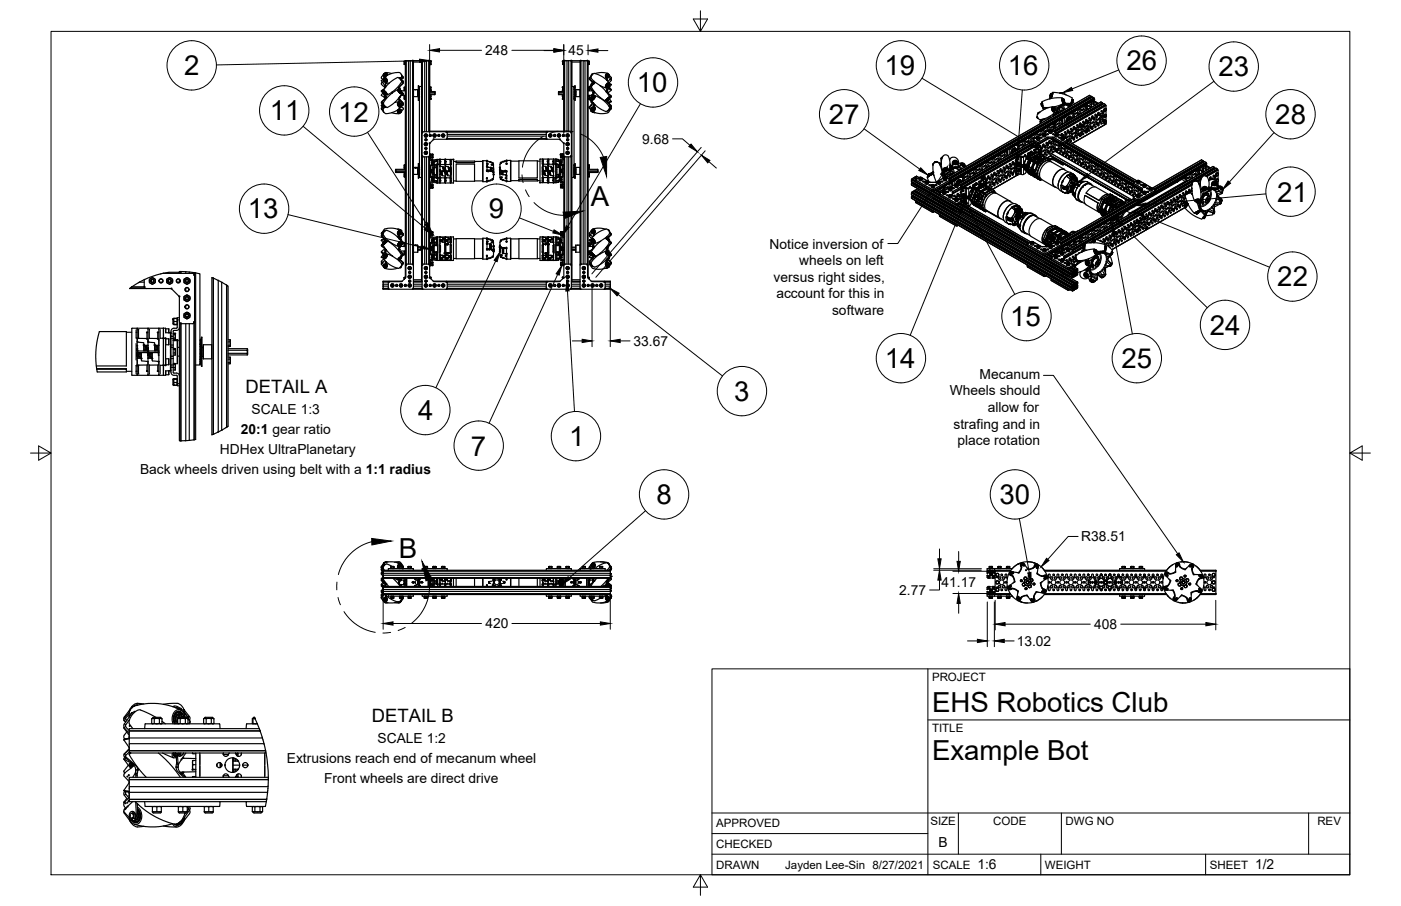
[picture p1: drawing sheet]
<svg xmlns="http://www.w3.org/2000/svg" width="432mm" height="279mm" viewBox="0 0 432 279" stroke-linecap="round" stroke-linejoin="round" font-family="sans-serif">
<defs><g id="words">
<g font-size="8.5">
<text x="56.8" y="23.2">2</text>
<text x="272.6" y="23.2">19</text>
<text x="310.6" y="23.2">16</text>
<text x="347.2" y="21.7">26</text>
<text x="375.6" y="23.5">23</text>
<text x="196.3" y="28.4">10</text>
<text x="83.2" y="37.1">11</text>
<text x="104.2" y="37.5">12</text>
<text x="255.5" y="38.3">27</text>
<text x="393.1" y="38.3">28</text>
<text x="182.1" y="63.4">A</text>
<text x="393.7" y="62.2">21</text>
<text x="76.4" y="67.4">13</text>
<text x="150.7" y="67.4">9</text>
<text x="393.7" y="88.3">22</text>
<text x="311.3" y="100.5">15</text>
<text x="372.9" y="103.3">24</text>
<text x="272.7" y="113.5">14</text>
<text x="345.7" y="113.5">25</text>
<text x="226.3" y="123.6">3</text>
<text x="128.9" y="129.5">4</text>
<text x="175.5" y="137.6">1</text>
<text x="145.2" y="140.5">7</text>
<text x="202.3" y="155.5">8</text>
<text x="308.1" y="155.5">30</text>
<text x="122.9" y="172">B</text>
<text x="287.3" y="219.5">EHS Robotics Club</text>
<text x="287.3" y="234.5">Example Bot</text>
</g>
<g font-size="5.7">
<text x="75.7" y="121.3">DETAIL A</text>
<text x="114.6" y="222.8">DETAIL B</text>
</g>
<g font-size="4.3">
<text x="149.6" y="17">248</text>
<text x="175.2" y="17.1">45</text>
<text x="197.9" y="44.3">9.68</text>
<text x="237.2" y="76.6">Notice inversion of</text>
<text x="246.4" y="81.8">wheels on left</text>
<text x="238.4" y="86.8">versus right sides,</text>
<text x="239.3" y="92">account for this in</text>
<text x="256.5" y="97.1">software</text>
<text x="195.3" y="106.6">33.67</text>
<text x="301.9" y="116.9">Mecanum</text>
<text x="292.7" y="121.9">Wheels should</text>
<text x="77.5" y="127.8">SCALE 1:3</text>
<text x="304.4" y="127.1">allow for</text>
<text x="74.3" y="133.9">20:1 gear ratio</text>
<text x="293.9" y="132.2">strafing and in</text>
<text x="295.1" y="137.3">place rotation</text>
<text x="67.8" y="140">HDHex UltraPlanetary</text>
<text x="43.2" y="146.1">Back wheels driven using belt with a 1:1 radius</text>
<text x="333.2" y="166.9">R38.51</text>
<text x="277.2" y="183.5">2.77</text>
<text x="290.2" y="181.1">41.17</text>
<text x="149.6" y="193.8">420</text>
<text x="337.2" y="194">408</text>
<text x="313.4" y="199.2">13.02</text>
<text x="116.4" y="229.2">SCALE 1:2</text>
<text x="88.4" y="235.4">Extrusions reach end of mecanum wheel</text>
<text x="99.9" y="241.5">Front wheels are direct drive</text>
<text x="289.3" y="261.2">B</text>
<text x="301.2" y="268.1">1:6</text>
<text x="386.8" y="268.1">1/2</text>
</g>
<g font-size="3.5">
<text x="287.3" y="210.1">PROJECT</text>
<text x="287.3" y="225.8">TITLE</text>
<text x="220.7" y="255.2">APPROVED</text>
<text x="286.7" y="254.5">SIZE</text>
<text x="306.1" y="254.5">CODE</text>
<text x="328.4" y="254.5">DWG NO</text>
<text x="406" y="254.5">REV</text>
<text x="220.7" y="261.5">CHECKED</text>
<text x="220.7" y="267.9">DRAWN</text>
<text x="242" y="267.9">Jayden Lee-Sin 8/27/2021</text>
<text x="287.5" y="267.9">SCALE</text>
<text x="322.1" y="267.9">WEIGHT</text>
<text x="372.9" y="267.9">SHEET</text>
</g>
</g></defs>
<!-- layer: Visible -->
<g fill="none" stroke="#000" stroke-width=".36">
<path d="M124.6 19l.3 .1M124.6 19v.9M124.6 19.9h.3M124.6 18.9h.1M124.6 19.1v.5M124.9 18.9h-.3M124.9 19.6h-.3v.3M125.1 18.7h-.2v67.1l-.3-.2M125.1 18.7h.1M125.2 18.7h.7M125.2 18.7l-.1 62.9M126.4 18.7h-.5v62.7"/>
<path d="M126.4 18.7h.8M126.4 18.7v62.7M127.2 18.7h.2M127.2 18.7v62.8M127.4 18.7h2.5M127.4 18.7v63.1M127.4 19.1h2.5M129.9 18.7h.3M129.9 18.7v68M130.2 18.7h1.2M130.2 18.7l-.1 22.1M130.8 18.7l.1 21.9"/>
<path d="M131.4 18.7h.8M131.4 18.7v21.9M132.2 18.7h.2v21.7M132.2 18.7v21.9M132.4 18.9h.3M132.4 19.4h.3M132.7 18.9h-.3h.3l.1 .3v-.3M132.7 19.8h.1M132.7 18.9h.1M132.8 19.2v.4zM132.8 19.6l-.1 .2h-.3M132.8 19.6v.2"/>
<path d="M132.8 19.8l-.4 .1M132.8 19.8l-.1 .1M173.4 19.9h.4M173.4 18.9v1M173.4 18.9h.1M173.4 19.9h.1M173.5 18.9h.1M173.5 18.9h-.1M173.5 18.9v.1M173.5 18.9h.3M173.8 19.5h-.3v.4M173.8 19h-.3v.5"/>
<path d="M174 18.7v21.9M174 18.7h-.2v21.7M174 18.7h.8M174.8 18.7h.5M174.8 18.7v21.9M175.3 18.7h.7M175.3 18.7v21.9M176 18.7h.3M176 18.7l.1 22.1M176.3 18.7h2.5M176.3 18.7v68M176.3 19.1h2.5"/>
<path d="M178.8 18.7h.2M178.8 18.7v63.1M179 18.7v62.8M179 18.7h.7M179.7 18.7h.6v62.7M179.7 18.7v62.7M180.3 18.7h.7M181 18.7h.3v67.1M181 18.7l.1 62.9M181.3 18.9h.3M181.6 19h.1M181.6 19.2v.5h-.3"/>
<path d="M181.6 19.7v.2h-.3M181.6 19l-.3 .2M181.6 19v.8M181.6 19.8h.1M181.6 19.8v.1M117.5 28l.9-.5zM117.5 28.1l1.2 1.9M117.6 28.1l1.1 .8v.8M117.7 32.7l.3 .2M117.7 32.6v.1M117.7 28l1.2 .7v.9M117.7 33.6l.4 .5"/>
<path d="M117.8 25.3l-.3 .6 1.1 1.2M117.8 32.1l-.3 .4M118 28.7l-.5 .7 1.2 .8-.3-.3M118 25.5l.7 1.4M118 25.5h.1M118 32.4l-.4 .2M118.1 27.9l1.5-1.9 2-1.6a1.22 1.22 0 0 1 1.8 .1 1.22 1.22 0 0 1-.4 1.8l-1.8 1.8-1.9 1.2M118.1 32.5l-.4 .1 .4 .3M118.1 32.5l.3 .4M118.1 32.6v.3M118.1 34.3l.2 .4M118.1 23.1l-.6 .8 .5 .6a.69 .69 0 0 1 .9-.6 .69 .69 0 0 1 .5 .9l-.1 .6-.4 .2"/>
<path d="M118.1 32.5h.1M118.1 28.2v-.2a1.27 1.27 0 0 1 1.2 1.3l-.3-.1M118.2 28.5l-.1 .1M118.2 32.7l.3 .3-.1-.1M118.2 28.5l.2 .1M118.2 28.8l.3 .3zM118.2 28.7h.1M118.2 32.5l.3 .4M118.2 32.8l-.7 .6 .1 .3M118.2 23.3h.1M118.2 28.7v.1M118.2 24.4l.1-.2a.73 .73 0 0 1 .9 .3 .73 .73 0 0 1-.2 1"/>
<path d="M118.2 28.7l.3 .4M118.2 28.2v-.1a1.13 1.13 0 0 1 1 1.1l-.4-.8-.4-.3-.1 .2M118.3 24.7l.2 .1-.1 .3-.2-.2zM118.3 24.4l-.8 .4 .5 .7M118.3 24.4l.5 .3-.1 1.6M118.3 24l1.3-.9 2-.6a1.4 1.4 0 0 1 1.5 0 1.4 1.4 0 0 1 .6 1.4l-.2 .2M118.3 22.9l.2 .1-.3 .3zM118.3 28.1v.1M118.3 24.6v.1M118.3 24.4l-.1 .1M118.3 24.4l.1 .3M118.3 32.9l-.7 .8 .6 .8"/>
<path d="M118.3 22.7l.8-.3 .2 .8M118.3 24.4l.2 .7M118.4 32.9h.1M118.4 22.7l-.3 .6a.39 .39 0 0 0 .5 0 .39 .39 0 0 0 .1-.5M118.4 24.4a.37 .37 0 0 0-.3 .6 .37 .37 0 0 0 .6 .1v-.4M118.4 22.7v.2M118.4 28.8l-.3-.2 .1 .2M118.4 22.8h.1M118.4 23.3v.1M118.4 22.7l.4 .1v.8M118.4 28.3l.5 .3 .1 .4M118.4 25.1v.1"/>
<path d="M118.4 28.2l.6 .7M118.4 25.1h.1M118.5 28.7h.1M118.4 28.3l.5 .3 .1 .3M118.4 23.3h.1M118.4 28.3h.1M118.4 22.9h.1M118.4 28.7l.2 .2M118.4 28.3l.6 .6M118.4 24.6l.2 .1M118.4 32.9l.2 .2M118.5 28.7l.3 .5"/>
<path d="M118.5 25.1h.1M118.5 23.2l-.1 .2M118.5 22.9v.3l-.2 .1M118.5 24.7h.1M118.5 22.9h.1M118.5 24.1l-.2 .3a.6 .6 0 0 1 .9 .1 .6 .6 0 0 1-.2 .9 .68 .68 0 0 0 .1-.8 .68 .68 0 0 0-.7-.4l-.1 .2h.4l.3 .4-.1 1.5M118.5 29l.2 .2-.3-.1M118.6 28.9h.1M118.6 25.1h-.2M118.6 25.1h-.1M118.6 24.3l.4 .3v.6M118.6 25.1h.1"/>
<path d="M118.6 22.6h.5l.1 .7M118.6 33.1a1.16 1.16 0 0 0-.2 1.6 1.16 1.16 0 0 0 1.6 .2l2.2-.8 1.4-1M118.6 24.7h.1M118.6 33.1h.1M118.7 22.8l-.2 .1M118.7 22.7l.2 .2v.6v-.7M118.7 24.7h-.1M118.7 24.7l.1 .4-.3 .2M118.7 33.1h.1M118.7 22.7h.4l.1 .7-.1-.6zM118.7 22.8h.1M118.7 22.8v.5l-.5 .2"/>
<path d="M118.7 26.5v.4M118.7 26.9v.1M118.7 29.8v.2M118.7 30l-.1 .5-1 1v.3M118.7 26.3v.2M118.7 26.5l.2 .2M118.7 29.7v.1M118.7 29.8l.2-.1 .1 .2-.3 .1M118.7 26.3l.2 .2M118.7 29.9v.1M118.7 26.9h.1M118.7 29.2h.1"/>
<path d="M118.9 29.7h-.2M118.9 22.4l1.8 .3M119 22.9l-.1 .5zM119 30l-1.4 1.8 1.2 1.3 .1-.1-1.2-1.3M119 29.8v.1M119 22.9v.5M119 25.4h.1M119 28.9l.1 .1M119 25.1v-.5l-.4-.3 .4 .3v.5M119 28.9v.1M119 22.6l-.3 .1M119.2 29.1h-.1"/>
<path d="M120 25.6l-1.1 .1M120.7 34.8l2.3 .3M120.9 28.3v.4zM121.6 31.6l1.3-.2a.9 .9 0 0 0-.3 1.1 .9 .9 0 0 0 1 .5l.2-.5h-.2M122.5 27.7l-2.4 1.6-2 2.5M122.6 33.9a.67 .67 0 0 0 .1 1.1 .67 .67 0 0 0 1-.6M122.6 27.8l.3 .1h-.2l.4 .6 .6 .3-.5-.2zM122.7 27.9h.1M122.8 33.7l-.1 1 .4 .2 .3-.2M122.8 28h.1M122.8 28l.1 .2M122.9 28l.5 .6"/>
<path d="M122.9 28l.2 .5 .4 .1M122.9 30.3v.3h.2M122.9 27.2v.1M122.9 32v.4l.3 .3M122.9 31.9v.5l.4 .3M122.9 31.9v.6l.5 .2M122.9 27.9h-.2l.2 .4 .6 .5v-.2M122.9 27.8l-.4-.2a1.57 1.57 0 0 0 1.3 1.3l-.1-.2M122.9 34v.5M122.9 32v.4l.4 .3M122.9 28h-.1M122.9 31.7a.67 .67 0 0 0-.2 .8 .67 .67 0 0 0 .8 .3l.1-.2"/>
<path d="M122.9 31.7h.1M122.9 28l.6 .6M122.9 31.6a.73 .73 0 0 0-.2 .9 .73 .73 0 0 0 .9 .4l.1-.3M122.9 33.7l-.2 .8 .5 .2M122.9 30.6l.2 .2M122.9 30.2h.2M122.9 34.5v-.6l-.1 .4 .2 .3M123 30.8l-.1 1.5 .3 .4h.4M123 27.5l.1 .7 1 .8M123 24.1h.3l1 1.2-1.4 1.8M123.1 28.2l.2 .2M123.1 33.5v1.1l.3 .1 .3-.3"/>
<path d="M123.1 30.2v.4M123.1 27.1v.2M123.1 30.6v.2M123.1 30.2l1.2 2.1-.7 .4M123.1 27.3h.1M123.1 27.1h-.2v.3l.2-.1M123.1 30.8v1.5l.5 .4M123.1 27.3l-.2 .1M123.1 27.3v.7l1.2 .9M123.1 24.2l1 1.2M123.1 27.1l1.2 1.8M123.1 27.1v.1"/>
<path d="M123.1 30.4l1.2 1.4v.3M123.1 27v.2M123.1 24l.3 .1M123.2 27.7l.2 .5M123.2 28.6l.2 .1M123.2 29.8l-.1 .4M123.2 24l.2 .2M123.2 34.7l-.2 .1a.64 .64 0 0 1-.4-.5 .64 .64 0 0 1 .3-.6v.8l.3 .2-.3 .1M123.3 34.7h.1M123.3 27.9h.1M123.3 34.4h.1M123.3 32h.1"/>
<path d="M123.3 34.2v.2M123.3 27.8h.1M123.3 31.8a.44 .44 0 0 0-.2 .4 .44 .44 0 0 0 .3 .4M123.3 34.2h.1M123.3 31.9h.1M123.3 34.2v.1M123.3 27.8v.1M123.3 32v.1M123.3 32.1h.1M123.3 27.8l.3 .4M123.4 27.8l-.2-.1 .2 .4M123.4 32.7l-.1 .1"/>
<path d="M123.4 27.8l.3 .3zM123.4 31.9l-.1 .3 .3 .2M123.4 31.9h.1M123.4 28.2l.2 .1M123.4 24.1v.1M123.4 32.5h.1M123.4 28.1h.1M123.4 24.1l.3 .3M123.4 32.4l.1 .1M123.4 28.1l.1 .1M123.4 31.9l.3 .2-.1 .3-.2-.2zM123.4 24.2l.3 .2"/>
<path d="M123.5 28.2l.2 .2M123.5 34h.1M123.5 28.2h-.1M123.5 34l.1 .1M123.5 28.6v.1M123.5 28.6h-.1M123.5 32.4h.1M123.5 34.1l.2 .1-.2 .3zM123.5 27.9l.2 .1M123.5 29.5l-.4 .7M123.6 34l-.3 .2 .1 .3M123.6 28.3h-.1"/>
<path d="M123.6 32.4v.1M123.6 32.7l-.2 .2M123.6 28.8h.1M123.6 34h.1M123.6 33.9l-.5 .2 .2 .5M123.6 28.2l.1 .1M123.6 34v.1M123.6 32.4l.1 .1a.39 .39 0 0 0 0-.5 .39 .39 0 0 0-.5-.1l.2 .6M123.6 28h1.3M123.6 34.4h.1M123.7 34.4h.1M123.7 28.2h-.1"/>
<path d="M123.7 28.1v.2M123.7 28.4h.1M123.7 34.4l.1-.4a.35 .35 0 0 0-.6 .1 .35 .35 0 0 0 .3 .5l-.1-.1M123.7 23h.1M123.7 23l.6 .7-.6 .6M123.7 24.4l.1 .2M123.8 28.4h-.1M123.8 29l-1.5 2-2.2 1.7a.99 .99 0 0 1-1 .4 .99 .99 0 0 1-.8-.7l-.2-.6M123.8 23.3l.3 .5M124 32.4l-.3 .5 .6 .7-.6 .8M124 25h.1M124.1 25.1h.1"/>
<path d="M124.1 25h.1M124.1 32.4h.1M124.2 25v.1M124.2 32.4h.1M124.2 25.1h.1M124.3 28.9v.2l-1 .7M124.3 23.7v.4l-.6 .4M124.3 25.1l-.1 .1M124.3 28.9l-.9 .7M124.3 32.1l-.1 .1M124.3 25.2l-.1 .5-.9 .9-.2 .5M124.6 26.9v1"/>
<path d="M124.6 29.5v1.1v-.4M124.6 26.9v.2M124.6 27.1v.5M124.6 27.6v.3M124.6 29.5v.2M124.6 29.7v.5M124.6 26.9h.3M124.6 29.5h.3M124.6 27.6h.3M124.6 27.9h.3M124.6 30.6h.3M124.6 27.1h.3"/>
<path d="M124.6 29.7h.3M124.6 30.2h.3M124.9 29.4h-1.2M127.4 29.8h.1M127.4 27.6v2.2M127.4 29.8h1.3M127.8 27.6h.3zM127.8 27.6l-.4 .1M128.1 27.6h.2zM128.3 27.6h.4M128.7 27.6v2.2M128.8 28.2h.1"/>
<path d="M128.8 28.5h.1M128.8 29.2h.1M128.8 29h.1M128.9 28v1.4M129 26.5l-.1 4.4 .2-.4M129 26.5v4.4M129 26.5l.1 .4M129.1 28.4v.6M129.1 27l.1 .2M129.1 26.9l.1 .1M129.1 27h.2M129.1 26.9h.2"/>
<path d="M129.1 29h.2M129.1 28.4h.2M129.1 30.5h.2M129.1 30.4h.2M129.2 29l.1 .5M129.2 30.4l-.1 .1M129.2 29.5h.1M129.2 30.2l-.1 .2M129.2 29.9l.1 .3M129.2 29.5l.1 .4M129.3 27.9l-.1 .5M129.3 27.5l-.1 .4"/>
<path d="M129.3 27.2l-.1 .3M129.9 26.7h-.6v28h.6M132.4 26.9h.4v.9M132.4 29.6h.4v.9M132.4 28.2h1.6M132.4 28.5h1.7M132.4 29.2h1.6M132.4 30.5h.3M132.4 27.8h.3M132.4 27.3h.3M132.4 30h.3M132.7 27.8l-.3 .1"/>
<path d="M132.7 26.9v.9M132.7 30.5h.1M132.7 29.6v.9M134 28.2v1M134.1 28.9l-1.7 .1M172.1 28.5l.1 .7M172.1 28.9l1.7 .1M172.2 28.2v.3h1.6M172.2 28.2h1.6M172.2 29.2h1.6M172.2 28.2l-.1 .3M173.4 26.9l.1 1v-.5"/>
<path d="M173.4 29.6h.4zM173.4 29.6v.9M173.5 26.9v.5M173.5 29.6v.5M173.5 30.1l-.1 .4M173.5 26.9h.3M173.5 30.5h.3M173.5 27.9h.3M173.5 27.4h.3M173.5 30.1h.3M173.8 26.9h-.3M176.3 26.7h.6v28h-.6"/>
<path d="M176.9 27.2l.1 .3M176.9 27.5l.1 .4M176.9 27.9l.1 .5M176.9 27h.2M176.9 26.9h.2M176.9 29h.2M176.9 28.4h.2M176.9 30.5h.2M176.9 30.4h.2M177 29.5l-.1 .4M177 29.9l-.1 .3M177 30.2l.1 .2"/>
<path d="M177 29l-.1 .5M177 30.4l.1 .1M177.1 26.9l.1-.4v4.4M177.1 26.9l-.1 .1M177.1 27l-.1 .2M177.1 28.4v.6M177.1 30.5l.1 .4M177.2 26.5v4.4M177.2 28l.2 .3M177.2 28.4h.2v1h-.2M177.2 28.3l.2 .1M177.4 28.2h.1"/>
<path d="M177.4 28.5h.1M177.4 29.2h.1M177.4 29h.1M177.4 28.4h.1M177.5 27.6v2.2M177.5 27.6h.6M178.1 27.6h.3zM178.4 27.6h.3M178.7 27.6v2.2M178.7 27.6l.1 .1M178.8 29.8h-1.3M181.3 29.8h.3v-.3v1"/>
<path d="M181.3 26.9h.3M181.3 29.5h.3M181.3 29.4h1.1M181.3 27.7h.3M181.3 30.4h.3M181.6 27.2v.6l-.3 .1M181.6 29.8v.7l-.3 .1M181.6 26.9v.3h-.3M181.6 26.9h.1M181.6 26.9v1M181.6 33.2l.6 .9M181.6 24.2v.1"/>
<path d="M181.6 26.8v.1M181.6 30.5h.1M181.6 30.6l.2 .1M181.7 24.1l.1 .5 .9 .9M181.7 26.7v.4l1.1 1v.6l-1.2 1.9M181.7 30.5l-.1 .1M181.7 30.5l.1 .1M181.7 24.1l.1 .1M181.7 26.7l.1 .2M181.8 30.7l.4 .1M181.8 24.2l1.2 1.4M181.8 26.9l1.2 1.6"/>
<path d="M181.8 30.6v.1M182 30.1l-.4 .5 .6 .7M182 27.4l.4 .6M182.2 23.6l-.4 .6M182.2 33.8l.1 .4M182.2 30.3l.1 .1M182.2 31.3v.1M182.2 33.7l.1-.6a.41 .41 0 0 1 .5 .3 .41 .41 0 0 1-.2 .5M182.2 32.4l-.6 .8M182.2 25l.4 .5M182.2 31.3l.5 .5-.3-.4M182.3 31.5l.3 .4z"/>
<path d="M182.3 34l.3 .4M182.3 33.8h.1M182.3 30.1v.1M182.3 23.2h.1M182.3 30.3v.1M182.3 33.7h.1M182.3 31.5l-.1-.2 .5 .5M182.3 23.1l-.1 .2M182.3 25.9l-.1 .2M182.3 31.5l-.1 .1M182.3 33.3l.3 .2-.2 .2zM182.3 31.5l.2 .1"/>
<path d="M182.3 31.5l.4 .3M182.3 29.8l.3-.1-.3 .4zM182.4 30.2l-.2 .1M182.4 30.6h.1M182.4 33.7l-.1 .1M182.4 25.9l-.1 .2M182.4 31.4h.1M182.4 33.7v.1M182.4 30.6v.2M182.4 33.7h.1M182.4 30.2h.1M182.4 34.4l.1 .1"/>
<path d="M182.4 33.2l.3 .3-.2 .2M182.4 25.9v.1M182.4 33.2h.1M182.4 23l-.1 .2M182.5 33.2h.1M182.5 33.7h.1M182.5 30.2l-.2 .2M182.5 30.2h.1M182.5 33.7l.1 .2M182.5 33l.4 .4-.3 .5M182.5 34.4v.1M182.5 30.2h-.1"/>
<path d="M182.5 25.7l-.2 .2M182.6 25.6h.1M182.5 30.6h.1M182.5 33.9h.1M182.6 30.2l.1-.6-.4 .2-.1 .5M182.6 29.7l.1 .1M182.6 31.8h.1M182.6 33.2h.1M182.6 25.5l-.3 .4M182.6 25.5h.1M182.6 33.9h.1M182.6 30.2v.1"/>
<path d="M182.6 29.8l-.3 .4M182.6 29.7h.1M182.6 31.8l.1 .1M182.6 22.9l-.9 1.2M182.6 28h-1.3M182.6 31.9h.1M182.6 33.3h.1M182.6 33.3v.2M182.7 31.9h.1M182.7 33.3h.1M182.7 29.8h.1M182.7 22.8l-.2 .1"/>
<path d="M182.7 25.6v.1M182.7 29.8v.1M182.7 25.6l-.3 .4M182.7 34h.1M182.8 25.6h-.1M182.8 29.6v.1M182.8 34.5h-.3M182.8 25.4l-.2 .2M182.8 31.7l-1.2 1.4 .9 .9 .4-.4-.1-1.6M182.8 25.4l-.3 .3M182.8 31.8h.1M182.8 34.5l.1 .2h.5"/>
<path d="M182.8 29.7l-.2 .5M182.8 31.7l.1 .1M182.8 28.8l.2 .2M182.8 31.8l.2 .2M182.8 28.9v1.2l-.3 .3-.8 .1M182.8 34.5l.3 .1M182.9 34.5l-.2 .1M182.9 34.5h-.1M182.9 31.8h.1M182.9 25.8l-.3 .4M183 31.9v.1M183 29l-.1 1.2-.4 .4h-.7"/>
<path d="M183 32v1.6l-.1 .3-.4 .1a.58 .58 0 0 0 .8-.3 .58 .58 0 0 0-.2-.8 .59 .59 0 0 1 .2 .8 .59 .59 0 0 1-.8 .3l.3 .2M183 28.9v.1M183 25.7h.1M183 32.6a.88 .88 0 0 1 .5 1.1 .88 .88 0 0 1-1.1 .5l-.2-.5M183 32.8a.72 .72 0 0 1 .4 .9 .72 .72 0 0 1-.9 .4l-.1-.2M183 29.5l.3-.1a.99 .99 0 0 1-.1 1.1 .99 .99 0 0 1-1 .4v-.3M183 28.5v.4M183 28.5h-.2l.2 .4M183 25.7l-1.2 1.2M183 25.6l-.2-.1-1.1 1.2M183 28.5v.1M183 28.5h.1"/>
<path d="M183 32.5h.1M183.1 29.6h.2a.91 .91 0 0 1-1 1.2v-.2M183.1 33.2v.4l-.2 .3M183.1 25.7l-.6 .6M183.1 33.2l-.2 .7zM183.1 33.1v.6l-.3 .3M183.1 29.9h.1M183.1 29.9l-.2 .5-.4 .1M183.1 29.9l-.1 .4-.4 .2 .5-.6M183.1 29.9l-.1 .5-.4 .2M183.1 32.4l-.1 .1M183.1 29.8v.5l-.6 .3"/>
<path d="M183.2 29.7h-.1a.58 .58 0 0 1 0 .7 .58 .58 0 0 1-.7 .2M183.3 29.5l2.2 1.1 1.7 1.5a1.22 1.22 0 0 1 .3 1.9 1.22 1.22 0 0 1-1.9-.1l-1.7-1.1-1.7-1.9M183.4 32.2l-.3 .2M183.4 34.7l-.2 .1M183.5 25.4l2.6 2.1 1.8 2.3M183.5 25.4l-.3-.2a1.44 1.44 0 0 1-.9-1.2 1.44 1.44 0 0 1 .7-1.4l1.3 .4 1.6 .8 1.9 1.8M183.5 25.4l-.7 .6a.92 .92 0 0 0-.6 .9 .92 .92 0 0 0 .6 .8l1.7 2 2.1 1.4M183.5 32.4l-.5 .1M184.9 26.4l1.9 .7M185 30.1v.1M185 26.4v.1M186.9 26.8l.1 .1"/>
<path d="M186.9 24.7h.1M187 28.2l1.2 1.5M187 31.2l1.2 1.7M187 28.2l1.3 1.3 .1 .4M187 30.9l.2 .2M187 31v.2M187 28.2v.1M187 28.2h.1M187 31.1h.1M187 27.8v.4M187 27.7l.2 .2M187 31h.1"/>
<path d="M187.1 23.2l-.1 .6M187.1 23.1l-.1 .7M187.2 22.9l.3 .1M187.2 23l-.3 .3 .1 .6M187.2 31.1l-.2 .1M187.2 31.1l.1 .5 1 .9 .1 .5M187.2 31.2v.1M187.3 30.5l.3-.2-.6 .5zM187.3 23.2a.46 .46 0 0 0 .3 .7M187.3 26.4h.1M187.3 26l-.3 .5M187.3 34.2h.1"/>
<path d="M187.3 26.4v.5M187.3 30.9l-.1 .1M187.3 22.6l-1.9-.2-2 .3M187.3 23.2l.1 .1M187.3 23.2h.1M187.4 31l-.1 .1zM187.4 26.4v.1M187.4 34.2h-.1M187.4 26.4l-.1 .1M187.4 31h.1M187.4 26.7l.1 .1M187.4 26.7h.1"/>
<path d="M187.4 23.6l.2 .1M187.4 30.9v.1M187.4 23l-.4 .4v1.4M187.5 30.4h.1M187.5 25.9l-.5 .3v.4a.52 .52 0 0 1 .5-.7l-.4 .2-.1 .6M187.5 23a.57 .57 0 0 0-.8 .3 .57 .57 0 0 0 .3 .8M187.5 23.7h.1M187.5 23.3l.3 .2-.1 .2zM187.5 23.7v.1M187.5 30.2h.1M187.5 26.5l.3-.2-.2 .4zM187.5 30.2l-.6 .6"/>
<path d="M187.5 30.7l.1-.1a.66 .66 0 0 1 .8 .7M187.5 26.2l-.1 .2M187.5 26.2l-.1 .3M187.5 23.1v.2M187.5 23.1a.58 .58 0 0 0-.8 .2 .58 .58 0 0 0 .3 .8M187.5 30.7l-.1 .2M187.5 30.2l.2-.2-.9 .9 .2-.1M187.5 26.3l-.1 .1M187.5 30.7l-.2 .2M187.5 23.3l-.1 .2 .2 .2M187.6 30.2l.2-.3-1.1 1.1 .2-.2M187.6 30.2l.3-.4-1.3 1.3 .3-.3"/>
<path d="M187.6 26.1h.1M187.6 34.1h.1M187.6 23.1h.1M187.6 30.1h-.1M187.6 23.1l-.1 .2M187.6 26.2v.1M187.6 25.7l.1 .2M187.6 26.2v-.1a.37 .37 0 0 1 .2 .5 .37 .37 0 0 1-.5 .2v-.3M187.6 23.1l-.1-.2a.7 .7 0 0 0-.8 .4 .7 .7 0 0 0 .3 .9M187.6 34.1h-.1M187.6 30.8l.2-.1-.3 .3zM187.6 23.1a.41 .41 0 0 1 .3 .5 .41 .41 0 0 1-.5 .3l-.1-.7"/>
<path d="M187.6 34.1l.3-.5a1.71 1.71 0 0 1-2.2 1.5l-1.6-.2-1.6-.5M187.7 30.5l-.4 .4M187.7 23.1l-.3-.1-.3 .3 .1 1.6M187.7 25.9a.56 .56 0 0 0-.8 .2 .56 .56 0 0 0 .1 .8M187.7 30h.1M187.7 25.9a.59 .59 0 0 0-.8 .2 .59 .59 0 0 0 .1 .8M187.7 30.6l-.3 .4M187.7 26.3l-.2 .1-.1 .3M187.7 26.3h.1M187.8 26l-.1-.3a.74 .74 0 0 0-.8 .4 .74 .74 0 0 0 .1 .9M187.8 30.6h-.1M187.8 30.6l-.3 .1"/>
<path d="M187.8 23.2l.6 .8-1 1.1M187.8 27l.6 .7-1 1M187.8 23.3a.69 .69 0 0 0-.8-.7 .69 .69 0 0 0-.4 1.1l.4 .7M187.9 26.9h.1M187.9 26.9l-.1 .1M187.9 31.5l-.2 .4M188.1 33.3l.1 .2M188.2 29.7l-1.2 1.2M188.2 29.7l.2 .2M188.2 26l-.7-.1-.4 .3-.1 1.5M188.2 26l.2 .1M188.2 33.5l.2 .1"/>
<path d="M188.2 32.9l.2 .1M188.2 33.5l-.3 .4M188.2 32.9l-.4 .5M188.2 26h-.1a.66 .66 0 0 0-.6-.4 .66 .66 0 0 0-.6 .3l-.3 .9 .4 .3M188.2 31.4l-.8 .2M188.2 26h.1M188.2 24.3l.2 .5-.7 .7M188.2 31.4h.1M188.3 26l.1 .1M188.3 33.3l.1 .3M188.4 29.9l-1.2 1.2M188.4 26.1l-.8-.1-.3 .3-.1 1.4"/>
<path d="M188.4 33l-1.2 1.2M188.4 33.6l-.5 .5M188.4 26.1h.1M188.4 29.8l-.6 .7M188.4 26.1l-1.2 2.1v-.3M188.4 31.3l-1 .3M188.4 31.3l-.1 .1M319.7 35.9v.3M319.7 36l.2 .5M319.8 35v.2M319.9 36.5h.1M319.9 36.5l.1 .1"/>
<path d="M320 34.9l-.1 .2M320.1 34.7l-.3 .3M320.1 34.8l-.3 .2M320.4 34.6l-.3 .2M320.6 34.5l-.5 .2M320.6 37.5l.1 .4M320.9 32.1h.1M320.9 32.1l.1 .5M320.9 32.1l.1 .1M321 32.6h.1M321 32.4l.2 .3M321 32.2v.2z"/>
<path d="M321 31.9l-.1 .2M321 32v.1M321 31.9v.1M321 31.8l.5 1.7M321 32.4h.1M321.1 31.5l-.1 .3M321.1 31.5h.1M321.2 31.7l.5 1.8M321.3 32l.1 .5M321.4 36.7l-.6 .4-.2 .5M321.5 33.5v.1M321.5 33.5l.2 .1"/>
<path d="M321.5 33.6l.1 .2M321.5 33.6l.3 .2M321.5 39.9h.1M321.6 36.7l-.9 .7-.1 .6M321.9 39.7l-.3 .2M322.9 39.5l.1 .7M322.9 39.2l-.4 .1M322.9 39.1v.1M323.2 36.7l-1.6 .3-1.1 1.2M323.4 39.2l-.2 .7-.5 .5M323.4 38.8h.1M323.6 29.5h.1"/>
<path d="M323.6 35.8v.6M323.7 29.5h.1M323.7 29.7l-.2 .8M323.8 29.4l-.1 .1M323.8 29l-.1 .5zM323.8 38.6l-.3 .2M323.8 29.1h.1M323.8 29l-.1 .5M323.8 29.1v.1M323.9 29.2l-.2 .3M323.9 28.9l-.1 .1zM323.9 29.1h.1"/>
<path d="M323.9 29h.1M323.9 29v.1M323.9 29.1l-.2 .6M323.9 29v.4M324 30.3l.1 .1M324 28.9l-.1 .2M324 28.8l-.4 1.7M324 28.8v.1M324 28.9h.1M324 28.8l.2 .3-.4 1.3M324 29.8h.1M324 30h.1"/>
<path d="M324.1 29.6h.1M324.1 39.1l.2 .1-.3 .3zM324.1 29.8h.1M324.2 29.1l-.1 .5M324.2 29l-.2 .7M324.2 29l.3-.5-.5 1.7v-.4M324.3 29h.1M324.3 28.9l.1-.3-.4 1.5v-.4M324.3 28.9l.1-.1-.3 1.2-.1-.3M324.3 28.9l-.2 .9M324.3 29l-.2 .8M324.4 29h.1"/>
<path d="M324.4 28.9h-.1M324.4 28.8h.1M324.4 33.2h.3a.58 .58 0 0 0-.4 .7 .58 .58 0 0 0 .6 .5M324.4 32.9l-2.1 .6-1.4 .8a1.34 1.34 0 0 0-1.1 1.2 1.34 1.34 0 0 0 .8 1.4M324.5 28.5l2.9 .4 3 1.3M324.5 33.3l-.1 .5 .5 .5M324.5 33.7l.2 .3M324.5 39.8l.1 .1M324.5 35.9h-.1M324.8 33.7v-.5l-.2-.1a.71 .71 0 0 0-.3 .8 .71 .71 0 0 0 .7 .5 .69 .69 0 0 1-.7-.5 .69 .69 0 0 1 .3-.7h.1l-.2 .2v.4l.9 1.1M324.8 38.1l-.4 .1M324.8 33.6v-.3a.36 .36 0 0 1 .5 .2 .36 .36 0 0 1-.3 .5"/>
<path d="M324.8 33.6h.1M324.8 39.8h-.2l-.2 .2M324.8 38l-.1 .1M324.8 34.2l-.3-.4v-.4l-.1 .4 .4 .4M324.8 33.7l.2 .3M324.8 33.6l.2 .2M324.8 38.3l.5-.2a.76 .76 0 0 1 .1 .9 .76 .76 0 0 1-.8 .3v-.5zM324.9 33.6l.1 .2M324.9 33.6h-.1M324.9 33.3v.4l.3 .1M324.9 33.4h.1M324.9 34.9l-.3 .6"/>
<path d="M325 33.4l.2 .1 .1 .3-.3-.1zM325 34h.2M325 33.4h-.1M325 33.2l-.4-.3a.92 .92 0 0 0-.4 1.1 .92 .92 0 0 0 .9 .6M325.1 35.6l-.2 .1M325.1 32.9l-.2 .2M325.1 34.6l-2.1 1.6-2.4 .7M325.2 33.8h.1M325.2 38.1l-.1 .7-.5 .5M325.2 34v.1M325.3 35.3l-.1 .2M325.5 34.8l.1 .3"/>
<path d="M325.5 34.8l-1 1M325.6 35.1l-1 .7M325.7 34.7l.2 .1M325.7 39.3l-.4 .2M325.7 37.5l-.4 .2M325.9 33.7l-.3 1.4M325.9 34.2l.2 .2M326 38l.2 .1-.3 .3zM326 34.8h.1M326 34.4l.1 .2-.2 .1zM326.2 33.2l-.3 .1M326.2 34.5l-.1-.2-.2 .2 .1 .3"/>
<path d="M326.4 38.7h.1M326.5 38.7v.1M326.5 33.2a.87 .87 0 0 1 1.3 .8 .89 .89 0 0 0-1.4-.7M326.5 33.5l.1 .2-.2 .1zM326.6 28.7h.1M326.6 37l-.3 .1M326.6 38.7l-.3 .3M326.6 37h.1M326.7 37.2l.5-.2a.76 .76 0 0 1 .1 .9 .76 .76 0 0 1-.8 .3l-.1-.5zM326.7 28.6l.1 .1M326.8 28.7h.1M326.8 34.2l.3 .2"/>
<path d="M326.8 33h.2M326.9 28.6l-.1 .1M326.9 28.7h-.1M326.9 28.6h.1M326.9 28.6v.1M326.9 28.6h-.1M326.9 28.7v.1M326.9 33l.4 .2M326.9 28.7h.1M327 32.9l-1.2 1.1M327 28.6l.2 .2 .4-.2-.4 .2M327 34.4l-.6 .4"/>
<path d="M327.1 37l-.1 .7-.6 .5M327.1 34.4l-.9 .5M327.2 33.9l.2 .1M327.2 28.8l.1 .1M327.4 30.2h-2.6l-2.6 .7a1.05 1.05 0 0 0-1 .7 1.05 1.05 0 0 0 .2 1.1l.2 .4h1.7M327.4 30.4v.1M327.4 28.8h.1M327.4 30.4h.1M327.4 32.2h.1M327.4 32.1v.1M327.4 30.7h.1M327.4 30.6l.1 .1"/>
<path d="M327.4 30.7l.2 .8M327.5 34.1l-.2-.1-.2 .4M327.5 34.1v.1M327.5 34.2l-.2-.1-.1 .3M327.5 30.7l.1 .8M327.5 36.4v1.8M327.5 30.7l-.1-.2 .3 1.1M327.5 38.1l-.3 .3M327.5 30.7l-.1-.3 .3 1.2M327.5 36.6h-.3M327.5 30.7l-.1-.4 .3 1.4M327.6 31.5h.1"/>
<path d="M327.6 30.7l.1 .8M327.6 30.8v.5M327.6 30.6l-.2-.4v.9l.3 .8M327.6 30.6l.2 1.6M327.6 28.6l1 .7M327.6 31.5v.1M327.6 31.7h.1M327.7 31.5h-.1M327.7 32.1l-3 .9M327.7 32l-1.3 .9M327.8 30.5l-.2 .1M327.8 30.8v.3"/>
<path d="M327.8 30.8l.1 .3M327.9 31.1l.1 .3M327.9 31.1l-.1-.6 .2 1.6M327.9 32.4h.1M327.9 30.8v-.2v.2M327.9 31.1h.1M327.9 31.1l.2 .3v-.2M327.9 30.8l.1 .4M328 32.1l-.1 .4-1.8 .8h-1.4v.6l.8 .9M328 32.1l-2 1.1M328 30.7h.1M328 30.7l.1 .5z"/>
<path d="M328 31.2h.1M328 36.2v1.7M328 31.4v.1M328.1 31.3l.1 .5M328.1 32.1l-.2 .3M328.2 31.8l.2 .2M328.2 31.8l.3 .1M328.3 32h.1M328.4 35.9l-.1 .3M328.5 35.9l-.2 .4v-.3M328.8 37.2l.1 .2M329.7 36.2h.1"/>
<path d="M329.7 36.2h-.4M329.8 36.1a1.04 1.04 0 0 0-1.1 1.5 1.08 1.08 0 0 1 1.3-1.5l.1 .3M329.8 36l.2 .4M329.9 36.4h-.6l-.4 .5v.5a.76 .76 0 0 1 .1-.8 .76 .76 0 0 1 .8-.2 .74 .74 0 0 0-.9 .1 .74 .74 0 0 0 0 1M329.9 36.4a.75 .75 0 0 0-1 .1 .75 .75 0 0 0 0 1M329.9 35.9l.2 .4M330 36.4l-.1-.2a.99 .99 0 0 0-1 .3 .99 .99 0 0 0-.1 1M330 36.4l-.5 .3-.3 .6M330.1 39.5l.2 .2-.4 .3zM330.2 36.4l-.1-.3a1.12 1.12 0 0 0-1.2 .2 1.12 1.12 0 0 0-.3 1.1v.2M330.2 35.1h.1M330.2 36.3l-.1-.3a1.15 1.15 0 0 0-1.2 .2 1.15 1.15 0 0 0-.4 1.2l.1 .2"/>
<path d="M330.2 31.4l.3-.8-.2 1.2M330.2 31.3v.1M330.3 36.6h.1M330.3 36.6l-.3 .2M330.3 34.8l-.1 .3M330.4 30.9h.1M330.4 34.8l-.2 .4v-.3M330.4 30.9l-.2 .4M330.4 31.9l-.5 .9M330.4 30.2l-.4 1.7M330.5 30.6l.2 .1-.2 1.1-2.2 .1M330.5 31.8l-.5 .3-1.6-.1"/>
<path d="M330.6 36.4l-.6 .4M330.6 31.1h.1M330.6 36.4h-.6l-.6 .7M330.6 31.1v.1M330.6 34.6v1.8M330.7 31v.1M330.7 34.9l.2-.1a.7 .7 0 0 1 .3 .8 .7 .7 0 0 1-.5 .6M330.7 31.4l.5 .7M330.7 30.8h.1M330.7 31.1l-.1 .4M330.7 31.1l-.2 .5M330.7 30.9v.2"/>
<path d="M330.8 30.8l-.1 .1M330.8 39.3v.6M330.8 39.5h.1M330.8 39.3l.3-.3 .1 .6M330.8 39.4l.1 .1M330.9 39.4h-.1M330.9 39.1v.4M330.9 39.3h.1M330.9 39.5l-.1 .2M330.9 34.8l-.2 1M331 34.5h.1M331.2 39.6l-.2 .4-.2-.2"/>
<path d="M331.4 36l-.4 .2M331.4 34.2l-.4 .3M331.6 34.7l.2 .2-.3 .3zM331.8 39.6l-.3-.2-.1 .7 .3-.5M331.9 38.4l.2 .2-.3 .3zM332.1 35.4v.1M332.1 35.5v.1M332.1 39.9l-.1 .7-.5 .5M332.2 39v.3M332.3 38.9v.1M332.3 39l-.2 .3 .3-.4 .2 .4-.2 .3-.3-.3M332.3 33.7l-.4 .2"/>
<path d="M332.3 35.5l-.4 .2M332.4 34l.5-.3a.76 .76 0 0 1 .1 .9 .76 .76 0 0 1-.9 .4v-.6zM332.6 38.6l.2 .1M332.7 38.3h.1M332.8 38.3h-.1M332.8 38.7l-.1 .5M332.8 38v.3M332.8 38.3h.1M332.8 33.7l-.1 .8-.6 .4M332.9 33.4h.1M332.9 39.8l.2 .1-.3 .3zM332.9 38.2l.5 .2-.3 .8-.6-.2 .1-.4z"/>
<path d="M332.9 38.2l.2 .1M333.1 38v.2M333.1 38l-.2-.1-.2 .5M333.3 34.9l-.4 .3M333.3 33.2l-.4 .2M333.3 39l-.4 .2M333.3 39.7l1.5 .9-.1-.3M333.3 39.7h.1M333.3 39.6l1.3 .7 .2-.4M333.3 38.4l.2 .2-.2 .4M333.3 38.4l-.5 .4 .1 .4M333.4 38.4l.3-.1-.2 .5"/>
<path d="M333.4 39.8h-.1M333.4 38.4l-.3-.1-.3 .4M333.4 39.8h.1M333.5 39.2l1.3 .7 .3-.1M333.5 39.9h.1M333.5 33.7l.2 .1-.3 .3zM333.5 38.8l-.2 .2M333.6 39.9l-.3 .1 .2-.1M333.8 37.4l.2 .1-.3 .3zM333.9 39l1.4 1M334 34.4v.1M334 38.8v.3"/>
<path d="M334 38.3l.1 .2M334 38.2l.1 .1M334 38.8l.1 .3M334 38.8l.1 .2M334.1 39h.1M334.2 37.9l-.2 .4M334.2 34.4h.1M334.2 34.3l-.4 .3M334.2 32.6l-.4 .2M334.3 32.9l.5-.3a.76 .76 0 0 1 .1 .9 .76 .76 0 0 1-.9 .4v-.5zM334.3 37.9l.2 .3-.4 .3M334.4 37.9h-.3l-.1 .4"/>
<path d="M334.4 39.2l-.1-.2a.66 .66 0 0 0-.8 .2 .66 .66 0 0 0 .2 .9l.2-.1M334.5 37.5l.2 .1M334.6 37.2h.1M334.7 37.3h-.1M334.7 37.6l-.1 .5M334.7 36.9v.3M334.7 32.6l-.1 .8-.6 .4M334.7 37.2l-.1 .1M334.7 32.8l-.2-.1 .2 .3M334.8 32.3l.3-.2v1.8M334.8 38.7l.2 .1-.3 .4zM334.8 37.1l.5 .2-.4 .8-.5-.1 .1-.5z"/>
<path d="M334.8 37.1l.2 .1M334.8 39.9l.3-.1 .2 .2-.5 .5zM335 37.2l-.2-.4-.1 .5M335.1 33.8l-.3 .3M335.1 33.4l.1 .1M335.1 32.3l.1 .1M335.1 32.5h.1M335.1 33.5h.1M335.2 38l.1-.4a.38 .38 0 0 0-.5-.1 .38 .38 0 0 0 0 .6M335.2 38l-.4 .1M335.2 39.4h.1M335.2 39.4v.3"/>
<path d="M335.3 37.3l.2-.2v.3M335.3 37.3l-.3-.1-.3 .4M335.4 39.4l.1 .2M335.4 39.4l-.3 .2M335.4 37.7l-.2 .3M335.5 37.9l.5-.2a.76 .76 0 0 1 .1 .9 .76 .76 0 0 1-.8 .4l-.1-.6zM335.5 37.4l-.1 .3M335.5 39.6l-.2 .4M335.7 36.3l.2 .1-.3 .3zM335.8 29.4l-44.1 25.4M335.8 29.4h.1M335.8 29.4l.5 .3"/>
<path d="M335.9 37.7l-.1 .7-.6 .5M335.9 31.6v1.8M336 32.8h.1M336 32.9h.1M336 36.8h.1M336.1 36.9l-.2 .2 .2-.1M336.1 36.8l-.2 .4M336.1 31.5l.3-.2v1.8l-.3 .2 .1-.2M336.1 38.9l.2 .2-.3 .5zM336.1 29.9l.1 .3M336.2 32l.1 .2-.2 .1zM336.3 29.8h.1"/>
<path d="M336.3 29.8l-44 25.3M336.5 35.8v.6M336.5 39.1v.6M336.7 37.6l.2 .1-.4 .4zM336.7 35.7l.2 .7-.4 .3zM336.7 29.9l-44.1 25.4M336.7 29.9h.1M336.7 29.9l.4 .3M336.7 31.1l1.6 .9M336.8 39.1v.7l-.3 .1v-.8h.4M336.9 31.4l.2 .1v.9l-.3-.4zM336.9 30.5l.1 .1"/>
<path d="M337 36.6l.3-.6v.6M337 36.6v.3l.3-.3M337 31l1.6 .9M337.1 38.3l-.1 .4M337.1 31.5l.1 .6M337.2 30.2l-44.4 25.6M337.3 38.3l-.4 .2 .3 .4 .2-.2-.1-.4M337.3 30.8l-47.8 27.6M337.4 30.6v.1M337.4 30.5l-48.2 27.7M337.4 36.9l.5-.3a.76 .76 0 0 1 .1 .9 .76 .76 0 0 1-.9 .4v-.6zM337.6 35.2l.2 .1-.3 .3z"/>
<path d="M337.6 39l.2 .1-.3 .3zM337.6 32.4l-.3 .2M337.8 35.9l.1 .2M337.8 36.6l-.1 .8-.6 .4M337.9 38l.4-.2-.4 .7v-.5M337.9 36.3l.4-.3-.3-.4-.2 .3 .1 .4M337.9 35.7h.1M337.9 35.7l-.1 .4M338.1 32.1l-.3-.2 .1 .4M338.4 35v.2M338.4 34.8v.5M338.4 38v.6"/>
<path d="M338.5 36.5l.2 .2-.3 .3zM338.5 34.7l.2 .1v.5l-.3 .3zM338.5 37.9l.2 .6-.3 .4zM338.8 35.5l.4-.5v.6M338.8 35.5l.1 .3 .3-.3M338.8 37.6l.1-.3 .3-.1v.6l-.4-.2M339 37.2l-.1 .5M339 36.3h.1M339 36.2h.1M339 36.2v.5M339 36.7h.1M339.3 35.8l.4-.3a.76 .76 0 0 1 .2 .9 .76 .76 0 0 1-.9 .4v-.6z"/>
<path d="M339.3 31.5l-15.2 8.7M339.3 31.4h.1M339.3 31.5l.5 .3M339.5 34.1l.2 .1-.4 .4zM339.5 37.9l.2 .1-.4 .3zM339.7 35.5l-.1 .8-.6 .4M339.7 31.9l.1 .3M339.8 34.6h.1M339.8 31.9l-15.1 8.6M339.8 31.8h.1M339.8 34.6v.2M339.8 34.6l-.1 .4"/>
<path d="M339.9 36.7l.2 .2-.3 .6zM340.2 35.5l-.2 .4 .5 .4-.2-.2M340.2 35.5h.4M340.2 32l-15.2 8.7M340.2 32h.1M340.2 34.3l.2 .2 .2-.2M340.3 32l.4 .2M340.3 36.9v.3M340.4 35.6l-.1 .5-.3-.2M340.4 33.4l.2 .1M340.5 32.5l.1 .1M340.5 33.7l-.2 .2-.2-.1"/>
<path d="M340.5 37.1l.2 .1M340.6 37.4h-.5M340.6 37.1l-.2-.3-.2 .6M340.7 32.2l-15.1 8.8M340.7 38.3h.1M340.8 35.3l-.6 .2M340.8 33.5l-.3 .2M340.8 33.5a.39 .39 0 0 1 .1 .5 .39 .39 0 0 1-.6 .1l.2-.4M340.8 33.5l-.4-.1-.3 .4v.4l.2 .1v-.4M340.9 37.3l-.3 .1M340.9 37.3l-.4-.2-.4 .3v.5l.2 .1 .1-.5M340.9 38.2l-10.5 6.1"/>
<path d="M340.9 37.3a.45 .45 0 0 1 0 .5 .45 .45 0 0 1-.5 .2l.2-.6M340.9 33.5l-.1-1-15 8.6M340.9 34.1v1.3M340.9 35.9v1.4M340.9 37.8v.4M340.9 38.2h.1M340.9 37.8l-.3 .4-.3-.2M340.9 35.4l-.3 .1M340.9 35.4v.5l-.4 .4M341 33.5l-.1 .6-.6 .2M341 37.3l-.1 .5M121.9 52.9l.1 .3h2.9"/>
<path d="M122 52.5v.4h2.9M122 52.2v1M122 52.5h2.9M122 52.5h-.1M124.6 50.9v1v-.3M124.6 53.6v.9M124.6 50.8v.2M124.6 51v.6M124.6 53.7v.5M124.6 54.2v.3M124.6 51h.3M124.6 51.9h.3"/>
<path d="M124.6 51.6h.3M124.6 50.8h.3M124.6 54.6h.3M124.6 53.7h.3M124.6 54.2h.3M124.9 52.2h-2.9v.3M124.9 53.5h-.3v.2M127.4 53.8h.1M127.4 53.8h1.3M127.8 51.7l.5 .1zM127.9 51.8h.3M128.7 51.6v2.2"/>
<path d="M128.7 51.6h-1.3v2.2M128.8 52.2h.1M128.8 53.2h.1M128.8 52.9h.1M128.8 52.5h.1M128.9 52v1.4M129 50.5l-.1 4.4 .2-.4M129 50.5v4.4M129 50.5l.1 .4M129.1 52.4v.6M129.1 51l.1 .2M129.1 50.9l.1 .1"/>
<path d="M129.1 51h.2M129.1 52.4h.2M129.1 50.9h.2M129.1 54.5h.2M129.1 54.4h.2M129.1 53h.2M129.2 54.4l-.1 .1M129.2 53l.1 .5M129.2 54.2l-.1 .2M129.2 53.9l.1 .3M129.2 53.5l.1 .4M129.3 51.9l-.1 .5"/>
<path d="M129.3 51.5l-.1 .4M129.3 51.2l-.1 .3M130.1 40.8l7.5-.2 .2 .3v1.8l-.2 .2-4 .1-1.2 1.3v4l-2.1 .1-.2-.3zM130.1 48.2v33.4M130.9 48.4v33M131.4 42.9v.4M131.4 45.6v.4M131.4 48.4v33M132.2 48.3v33.2M132.4 40.4v.2M132.4 40.4l41.4 .2M132.4 47.9h.4v1.2l.7 .1 .2 .4"/>
<path d="M132.4 47.5h.4v.4M132.4 40.6h.1M132.4 41.6v.4h.4M132.4 48v33.8M132.4 52h.3M132.4 53.4h.3M132.4 49l.5 .5M132.7 54.5l.7 .1M132.7 54.5l.1 .1M132.8 57.7v.2M132.8 57h.5M132.8 47.9v.7"/>
<path d="M132.8 48.6h.1M132.8 50.9v3.6M132.8 57.7v.3h-.4M132.8 54.5v.1M132.8 57h.1M132.8 57.9h.1M132.8 47.6v.3M132.8 57v.7M132.8 57.9h.5zM132.8 57.5h.5v.4M132.8 48.6h.5M132.8 48.1h.5"/>
<path d="M132.8 47.6h.5M132.9 49.5h.4M133.1 50h.1M133.1 50v.2a.51 .51 0 0 1 0 .5 .51 .51 0 0 1-.4 .3v3.5M133.1 52.3v1M133.1 54.6v1M133.1 52.3h.1M133.1 53.3h.1M133.1 54.6h.1M133.1 55.6h.1M133.3 57h-.5h.5v.2M133.3 49.5l.1 .9h.3v-.8"/>
<path d="M133.3 57.9v.1M133.3 47.6v.1M133.3 57.2v.7M133.3 57v.2M133.3 57.2v.3M133.3 48.3v.3M133.3 47.7v.6M133.3 48.6h-.5M133.3 48.6h.1M133.3 57h.1M133.3 57.9h.1M133.3 57l.1 .1"/>
<path d="M133.3 47.6l.1 .2M133.4 50.9h-.3l.3 .1M133.4 50.8v-.4h-.3v.5M133.4 50h-.3v.4M133.4 53.1l-.3 .1 .3 .1M133.4 52.6h-.3v.5M133.4 52.3h-.3v.3M133.4 55.4l-.3 .1 .3 .1h-.3M133.4 54.6h-.3M133.4 54.9h-.3v.5M133.4 54.6h-.3v.3M133.4 52.1h.3v1.4h-.3z"/>
<path d="M133.4 53.8v1M133.4 50.8v1M133.4 51.8v.3M133.4 53.5v.3M133.4 54.8v.4M133.4 53.8h.3M133.4 51.8h.3M133.4 54.8h.3M133.4 50.8h.3M133.4 54.5l-.6 .1M133.4 57.1v.7M133.4 47.8v.7"/>
<path d="M133.4 57.8l-.1 .1M133.4 48.5l-.1 .1M133.7 56v-.8h-.3v.8l-.7 .1-.3 .4M133.7 53.8v1M133.7 50.8v1M133.7 50.4v.4M133.7 51.8v.3M133.7 53.5v.3M133.7 54.8v.4M133.7 56l-.2 .3-.7 .1v1.3h-.4M133.8 49.9v2.3M133.8 55.7h.2l.1 .6h.4v-.6"/>
<path d="M133.8 49.9h.1M133.8 55.7h.7M133.8 49.8h.2M133.8 49.8l-.1 .1M133.8 49.9l-.1 .1M133.8 52.2v3.5M133.8 49.8v.1M133.8 55.7h.1M134 51.7h.1M134 54.8h.1M134.1 49.3v.6M134.1 50.8v.9"/>
<path d="M134.1 50.8l-.1 .9M134.1 50.8h.4M134.1 53.9h.4v.9M134.1 53.9v.9M134.1 51.7h.4M134.1 54.8h.4M134.1 53.9h-.1M134.5 49.3v.5M134.5 50.8v.9M134.5 55.7v.7h1.1M134.5 49.3h-.5v.6M134.5 49.8l-.7 .1"/>
<path d="M134.5 51.7h.1M134.5 54.8h.1M134.9 50.7v4.1M134.9 49.8v.9M134.9 49.7v-.5v1.5M134.9 55.8v.4M134.9 54.9v.9M134.9 50.7v4.2M134.9 54.9v1.5v-.2M134.9 50.7h-.4v4.2h.4M134.9 54.9h.5v1.3M134.9 50.7h.1"/>
<path d="M134.9 54.8h.1M135 42h.5M135.4 49.4v1.3h-.5M135.6 49.2h-1.1v.6M135.6 51.3h.1M135.6 50.8v.5M135.6 56.3v.1M135.6 53.8h.6M135.6 49.2v7.2M135.6 49.8h.2v1M135.6 49.2v.1M135.6 53.8v.9"/>
<path d="M135.6 52.3h.1M135.6 54.8h.1M135.6 56.4h.1M135.6 49.2h1.6M135.6 52.9v.9M135.6 52.9h.1M135.6 53.8h.5M135.6 52.3v.4M135.6 51.3l1 .1v1.2M135.6 54.8l1.5 .1M135.6 56.4h1.6M135.6 50.8h.1"/>
<path d="M135.7 52.2l-.1 .1M135.7 52.2v.5M135.7 52.9h.1M135.7 53.8h.1M135.7 52.9h.4M135.8 54.8v1h-.2M135.8 53.5l.1 .1M135.8 53.1h.2v.5h-.2M135.8 53.1v.5M135.8 53.6h.2M135.8 53.1h.2M135.9 53.1h-.1"/>
<path d="M136 53.1v.5M136 53.1h.1M136 53.6h.1M136.1 52.9h.1M136.1 53.7h.1M136.1 52.9l.1 .2M136.2 53.6h.1M136.2 53.7h-.1M136.2 53.8l.1 .4 .9 .1M136.2 53.8h.1M136.3 52.9l-.1 .9M136.6 51.8h.6"/>
<path d="M136.6 52.6h.1M136.7 52.5v.1M136.7 51.9v.1M136.8 52.6h.1M136.8 52.7h.4M136.8 52.5h.1M136.8 52v.5M136.8 52.5h.2M136.8 52h.2M136.9 52h-.1M137 54.8v1.4M137 49.3v1.5"/>
<path d="M137 52h-.2v.5h.2M137 52v.5M137.1 50.7l-1.5 .1M137.2 52.9v.2M137.2 51.8h.1M137.2 53.3h.1M137.2 54.3h.1M137.2 52.9v.4M137.2 51.8v.9M137.2 51.8l-.5 .1M137.2 56.4h.1M137.2 53.8v.9"/>
<path d="M137.2 56.3v.1M137.2 51.8v.5M137.2 50.8v.5l1.1 .1v1.2M137.2 53.8h.7M137.2 53.3v.5M137.2 52.3v.6h-1.6M137.2 49.2v2.6M137.2 52.7h-1.6v.2M137.2 49.8h.2v1M137.2 49.2v.1M137.2 52.3v.4M137.2 54.3v2.1"/>
<path d="M137.2 52.3h.1M137.3 49.2h1.6M137.3 52.9v.9M137.3 52.9h.4M137.3 53.8h.4M137.3 54.8l1.4 .1M137.3 56.4h1.6M137.3 52.2l-.1 .1M137.3 52.2v.5M137.3 52.9h.1M137.3 53.8h.1M137.4 55.8h-.2"/>
<path d="M137.4 54.8v1M137.4 55.8h.1M137.5 53.5v.1M137.5 53.1h.2M137.5 53.1v.5M137.5 42.9h31.2M137.5 53.6h.2M137.5 53.1h.1M137.7 53.1v.5M137.7 53.1h.1M137.7 40.7h30.8M137.7 53.6h.1"/>
<path d="M137.7 53.1v.5h-.2M137.7 52.9h.1M137.8 53.7h-.1M137.8 52.9l.1 .7M137.8 42.7h30.6M137.8 41.4h30.6M137.8 42h30.6M137.9 53.7h-.1M137.9 53.6h.1M137.9 53.8v.4l1 .1v.2M137.9 53v.8M137.9 53.8h.1"/>
<path d="M138 52.9h-.1M138.3 51.8h.6M138.3 52.5l.6 .2M138.3 51.9v.1M138.5 52.5h.2M138.5 52.5h.1M138.5 52h.2M138.5 52v.5M138.5 52h.1M138.7 52h-.2v.5M138.7 52v.5M138.7 52h.1"/>
<path d="M138.7 49.3v1.5M138.7 54.8v1.4M138.7 50.7l-1.4 .1M138.7 54.9h.1M138.7 52.4v.1M138.7 50.7h.1M138.9 52.9v.4M138.9 53.3h.1M138.9 51.8h.1M138.9 52.9l.2 3.3M138.9 53.1h.1M138.9 53h.1"/>
<path d="M138.9 52.6h.1M138.9 52.5h.1M138.9 52.1h.1M138.9 51.8v.9M138.9 51.8l-.6 .1M138.9 52.4h.1M138.9 52.7h.1M138.9 52.2h.1M138.9 50.7v.8M138.9 49.2v.2M138.9 56.1v.3M138.9 50.7h.1"/>
<path d="M138.9 53.2h.1M138.9 52.9h.1M138.9 52.3h.1M138.9 52.7v.2h-1.7M138.9 52.7h-1.7v.2M138.9 49.8h.2M138.9 49.2v1.7M138.9 51.1v.7M138.9 54.6v1.8M138.9 56.4h.1M139 49.2h.8v7.2M139 54.9h.1"/>
<path d="M139 49.2h-.1M139.1 55.8h-.2M139.1 49.4v1.3M139.1 51.5v2.6M139.1 50.7h-.1M139.8 56.4h.1M139.8 49.8h.8M139.8 55.8h.8M139.8 56.4h-.8M140.6 50.6h5.7v5.3h-5.7zM140.6 49.7h5.7v.4h-5.7zM140.6 50.1h5.7"/>
<path d="M146.3 49.8h2.5M146.3 55.8h2.5M148.8 49.6v6.4M148.8 49.6h1.3l1.7 .5M150.1 56h-1.3M150.1 51.2v1.6l1.7 .2M150.1 51.6h1M150.1 52.5h.4M150.1 51.5l.4 .1M150.1 56h.1M150.5 52.5v.3l-.3-.1M150.6 49.8h.1"/>
<path d="M150.6 49.8l1.4 .8M151.1 51.6h.4v.9h-.4zM151.1 52.5h-1M151.5 52.5h-1M151.5 51.8h.2l-.2 .1M151.5 52.4l.2 .2h-1.2M151.7 51.9l-.2 .1M151.7 52.6h-1.2M151.8 50.1v.1M151.8 55.4l-1.7 .6M151.8 55.4v.1M151.8 50.2h.1"/>
<path d="M151.8 55.4h.1M151.8 50.2l.1 .1M151.8 53l.2 .3M151.8 53h.1M152 50.5l.1 .3M152 53.3h.1M152 53.3l.1 .2M152.1 54.8l-.3 .6M152.1 50.7v.1M152.1 54.8h.1M152.1 50.8v4M152.1 52.2v.2"/>
<path d="M152.1 51.6v.6M152.1 53.8h.1M152.1 53.1h.1M152.1 52.5v.6M152.1 52.4h.1M152.1 52.4v.1M152.1 52.5h.1M152.1 53.1v.7M152.1 52.2h.1M154.1 52.4v.6M154.1 53.3h.1M154.1 52.4h.1"/>
<path d="M154.1 51.7h.1M154.1 50.7v4M154.1 53.1v.2M154.1 53.1h.1M154.1 53.3v.5M154.1 53v.1M154.1 53h.1M154.1 51.7v.7M154.1 52h.1M154.1 54.7h.1M154.1 54.7l.1 .3M154.1 52.1l.1 .1"/>
<path d="M154.1 50.7h.1M154.2 52.2l.2 .3M154.2 52.2h.1M154.2 54.9l.1 .2M154.3 55.1h.1M154.4 52.5l1.7 .2M154.4 52.5h.1M154.4 55.3l1.2 .4M154.4 50.1l-.3 .6M154.4 55.3v.1M154.4 55.3h.1M154.4 50.1h.1"/>
<path d="M154.4 50v.1M154.4 55.3l1.7 .6h1.3M154.7 53h.4v.9h-.4zM154.7 53.6h-.2l.2 .1M154.7 53.5l-.2 .1M155.1 53.9h1M155.6 55.7h.1M155.6 55.6v.1M155.7 52.7v.3M155.7 53h-1M155.7 52.9h-1.2l.2 .2M155.7 52.9h-1.2"/>
<path d="M155.7 53h.4M155.7 52.7h.3M155.7 53.9l.4 .1M156.1 53h-1M156.1 52.7v1.6M157.4 49.5v6.4M157.4 49.5h-1.3l-1.7 .5M157.4 49.7h2.5M157.4 55.7h2.5M159.9 49.6h5.7v5.3h-5.7zM159.9 55.4h5.7v.4h-5.7zM159.9 55.4h5.7"/>
<path d="M165.6 49.7h.8M165.6 55.7h.8M167.1 50.6h.2v2M167.1 55.7h.2M167.1 49.3v1.3M167.1 51.4v2.6M167.1 54.8v1.3M167.2 49.1h-.8v7.2h.8M167.2 49.1h.1M167.2 50.6h.1M167.3 52.2v.4M167.3 52.8v.9"/>
<path d="M167.3 54v.8h-.2M167.3 56v.3M167.3 49.1v.3M167.3 52.3h.1M167.3 52.4h.1M167.3 52.5h.1M167.3 52.6h.1M167.3 52.9h.1M167.3 53h.1M167.3 53.1h.1M167.3 53.2h.1M167.3 53.3h.1"/>
<path d="M167.3 53.4h.1M167.3 51v.2l1 .1v.4M167.3 49.7h-.2M167.3 49.1v1.8M167.3 53.7v.7M167.3 54.5v1.8M167.3 52.2h.1M167.3 53.7h.6M167.3 52.8h.1M167.3 56.3h-.1M167.3 56.3h1.6M167.3 52.8h.4"/>
<path d="M167.3 53.7h.4M167.3 53.7h.1M167.5 53v.5M167.5 50.6l1.4 .1M167.5 53.5h.1M167.5 54.7v1.5M167.5 49.3v1.4M167.5 53h.2M167.5 53.5h.2M167.5 54.8h.1M167.5 53h.1M167.7 53v.5"/>
<path d="M167.7 53h.1M167.7 53.5h.1M167.7 53v.5h-.2M167.8 52.8h.1M167.8 53.6v.1M167.8 52.9l.1 .1M167.9 52.9v.1M167.9 53.5h.1M167.9 53.6l-.1 .1M167.9 52.9v1.2l1 .1M168 52.8l-.1 .1M168.3 51.7h.1"/>
<path d="M168.3 51.7h.6M168.3 51.7v.8M168.3 52.5v.1M168.3 52.5l.1 .1M168.3 52.4h.1M168.3 51.8v.1M168.4 40.8l7.5-.1 .2 .2-.1 7.4h-2.1l-.2-4.1-1.2-1.2-4-.1-.1-.2zM168.5 52.5h.1M168.5 52.6h.4M168.5 51.7h.4M168.5 51.7l-.2 .1M168.5 52.4h.2"/>
<path d="M168.5 52.4h.1M168.5 51.9h.2M168.5 51.9v.5M168.5 51.9h.1M168.7 51.9h-.2v.5M168.7 51.9v.5M168.7 51.9h.1M168.8 54.7v1h.1M168.9 53.3h.1M168.9 52.8v.2M168.9 51.7h.1M168.9 53.2h.1"/>
<path d="M168.9 54.2h.1M168.9 49.1h-1.6M168.9 54.7l-1.4 .1M168.9 49.1h.1M168.9 50.7h.1M168.9 51.7v.9M168.9 52.8v.5M168.9 54.7h.1M168.9 50.8v.9M168.9 49.1v.1M168.9 53.2v.5M168.9 54.2v.5"/>
<path d="M168.9 52.6h-1.6v.2M168.9 52.6v.2h-1.6M168.9 52.2l.1 .4v-.2M168.9 51.7v.5M168.9 53.7v2.6M168.9 49.1v2.1l1 .1 .1 .4M168.9 49.7h-.1v1M168.9 53.7h.1M168.9 52.2v.4M168.9 56.2v.1M168.9 52.2h.1M169 56.3h1.6"/>
<path d="M169 53.7h.4M169 53.7h.6M169 49.1h1.6M169 49.1h.1M169 53.7h.1M169.2 50.6l1.4 .1M169.2 54.7v1.5M169.2 49.3v1.4M169.2 53h.2M169.2 53v.5M169.2 53.5h.2M169.4 53v.5"/>
<path d="M169.4 53h.1M169.4 53.5h.1M169.4 53v.5h-.2M169.4 52.8h-.4v.9M169.4 52.8h.1M169.5 53.6l-.1 .1M169.5 52.9v.1M169.5 53.6v.1M169.6 52.9v.1M169.6 53.5h.1M169.6 52.8v1.3l1 .1M169.8 41.4l-.2-.1-.5 .2v.6l.5 .2 .5-.2v-.3"/>
<path d="M169.8 41.4l.3 .4M169.8 41.4a.46 .46 0 0 0-.6 .2 .46 .46 0 0 0 .3 .6 .46 .46 0 0 0 .6-.4M169.9 51.7h.1M170 51.7l-.1 .9M170 51.7h.6M170 52.5l.1 .1M170 52.4h.1M170.1 52.5h.1M170.1 52.6h.5M170.1 52.4h.2M170.2 52.4h.1M170.2 51.9h.1"/>
<path d="M170.2 51.9v.5M170.3 51.9h-.2v.5M170.3 51.9v.5M170.4 51.9h.1M170.4 52.4h.1M170.4 54.7v1h.2M170.5 52.8v.5M170.5 53.2h.1M170.5 51.7h.1M170.5 52.6h.1M170.6 54.2h.1M170.6 54.7l-1.4 .1"/>
<path d="M170.6 49.1h.1M170.6 50.7h.1M170.6 51.7v.9M170.6 51.7l-.6 .1M170.6 52.8v.4M170.6 54.7h.1M170.6 53.2l-.1 .1M170.6 54.2v.5M170.6 49.1v.1M170.6 52.6h-1.7v.6M170.6 52.6v.2h-1.7M170.6 49.1v7.2"/>
<path d="M170.6 49.7h-.2v1M170.6 50.8v.9M170.6 56.2v.1M170.6 49.1h1v.7M170.7 42h.5M170.8 49.3v1.3h.5M171.3 50.7v4.1M171.3 54.8v.9M171.3 55.8v.3M171.3 54.8v1.5v-.2M171.3 49.7v-.6v1.5M171.3 49.7v.9"/>
<path d="M171.3 50.6v4.2M171.3 50.6h.3v4.2h-.3M171.3 54.8h-.5v1.3M171.3 54.7h.1M171.3 50.7h.1M171.6 55.6v.7h-1M171.6 49.8h.8M171.7 49.8l-.1-.6h.5v.6h.3M171.7 55.6v.6h.4v-.6h.3M171.7 53.8v.9h.4M171.7 50.7v.9h.4M171.7 53.8h.4"/>
<path d="M171.7 50.7h.4M171.7 53.8h-.1M171.7 50.7h-.1M172.1 53.8v.9M172.1 50.7v.9M172.1 53.8h.1M172.1 50.7h.1M172.1 54.7h.1M172.1 51.6h.1M172.4 53.3v2.3M172.4 49.8v2.3M172.4 52.3v.7"/>
<path d="M172.4 55.6h.1M172.4 55.6h-.8M172.4 49.8h.1M172.4 52.1v.2M172.4 53v.3M172.5 52h.3v1.4h-.3zM172.5 50.7v1M172.5 53.7v1M172.5 50.3v.4M172.5 51.7v.3M172.5 53.4v.3M172.5 54.7v.4"/>
<path d="M172.5 51.7h.3M172.5 53.7h.3M172.5 54.7h.3M172.5 50.7h.3M172.5 55.6h-.1M172.5 41.4l-.2-.1-.5 .2v.6l.5 .2 .4-.2v-.3M172.5 41.4l.2 .4M172.5 41.4a.46 .46 0 0 0-.6 .2 .46 .46 0 0 0 .3 .6 .46 .46 0 0 0 .5-.4M172.8 54.5h.3M172.8 52.2h.3M172.8 52.4l.3-.1v.9M172.8 49.9l.3 .1z"/>
<path d="M172.8 50.1l.3-.1v.9M172.8 50.7v1M172.8 53.7v1M172.8 50.3v.4M172.8 51.7v.3M172.8 53.4v.3M172.8 54.7v.4M172.9 47.6v.9M172.9 47.6h.5M172.9 48.5h.5M172.9 56.9v.7M172.9 57.6v.2"/>
<path d="M172.9 56.9h.5M172.9 56.9h.1M172.9 57.8h.1M172.9 56.9v.9M172.9 47.6v.4h.5M172.9 48v.5h.5h-.5M172.9 56.9v.5h.5M172.9 57.4v.2M173.1 54.6v.5h-.3M173.1 55.1v.4h-.3M173.1 52.4v.5h-.3M173.1 52.9v.3h-.3"/>
<path d="M173.1 50.1v.5h-.3M173.1 50.6v.3h-.3h.6M173.1 50.9l.4 .1M173.1 53.2h.1M173.1 50.9h.1M173.1 52.2h.1M173.1 54.6h-.3M173.1 54.6v.9M173.4 47.6h.1M173.4 47.5l-.5 .1M173.4 47.6v.9M173.4 56.9v.7"/>
<path d="M173.4 57.6v.3l-.5-.1M173.4 50.9l.1 3.6h-.4M173.4 50.9v3.6M173.4 57.6v.4h.4M173.4 50.9h.1M173.5 50.9h.1M173.5 52h.3M173.5 53.4h.3M173.5 50.9v.1M173.8 47.8h-.4v1.2l-.9 .3v1h.3l.1-.9 .7-.1 .2-.4M173.8 56.4l-.2-.4h-.7l-.1-.9h-.3v1l.9 .3v1.2h.4M173.8 47.5h-.4v.3"/>
<path d="M173.8 40.6h.1M173.8 41.6v.4h-.4M173.8 48v33.8M174 48.3v33.2M174.8 42.9v.4M174.8 45.6v.4M174.8 48.4v33M175.3 48.4v33M176.1 48.2v33.4M176.9 51.2l.1 .3M176.9 51.5l.1 .4M176.9 51.9l.1 .5"/>
<path d="M176.9 51h.2M176.9 52.4h.2M176.9 50.9h.2M176.9 54.5h.2M176.9 54.4h.2M176.9 53h.2M177 53.5l-.1 .4M177 53.9l-.1 .3M177 54.2l.1 .2M177 53l-.1 .5M177 54.4l.1 .1M177.1 50.9l.1-.4v4.4"/>
<path d="M177.1 50.9l-.1 .1M177.1 51l-.1 .2M177.1 52.4v.6M177.1 54.5l.1 .4M177.2 50.5v4.4M177.2 52h.2v1.4h-.2M177.4 52.2h.1M177.4 53.2h.1M177.4 52.9h.1M177.4 52.5h.1M177.4 53.8h.1M177.5 51.6v2.2"/>
<path d="M177.5 51.6h1.2M177.5 51.6h-.1M178.7 51.6v2.2h-1.2M178.7 51.6h.1M181.3 52.9h2.9v.3M181.3 52.5h2.9l.1 .4M181.3 51.2h.3v-.4v1M181.3 52.2h2.9M181.3 53.2h2.9M181.3 50.8h.3M181.3 53.5h.3M181.3 51.7h.3"/>
<path d="M181.3 54.4h.3M181.6 51.2v.6l-.3 .1M181.6 53.8v.7l-.3 .1M181.6 53.6v.2h-.3M181.6 53.6h.1M181.6 53.6v.9M181.6 51.8v.1M184.2 52.2l.1 .7M184.2 52.2l.1 .3M184.3 52.9l-.1 .3M280.9 57h.1M280.9 55.9v.1"/>
<path d="M280.9 57l49.7 28.7M280.9 56l49.5 28.5M281 56.4l-.1 .6M281 56.4v.1M281 55.4l49.5 28.5M281 55.4l-.1 .5M281 56.4l49.5 28.5M281 56.4h.1M281.1 57.1h.1M281.3 59.5v.1M281.3 55.4v.1M281.4 56.3h.1"/>
<path d="M281.4 56.2h.1M281.4 56.3l-.3 .2M281.5 58.9l-.4 .5 49.5 28.5M281.5 54.9l-.4 .4 1.1 .5M281.6 58.9l49.5 28.5-.5 .4M281.6 54.9l.8 .4M281.6 58.9h-.1M281.6 54.9h-.1M282 58.8h.1M282 54.7h.1M282 58.8l49.5 28.5M282 54.7l.7 .4"/>
<path d="M282.1 59.2h.1M282.1 55.1h.1M282.1 58.6l-.1 .2M282.1 54.6h-.1M282.1 58.9v.3M282.1 54.8v.3M282.2 55.8l5.3 3.1 5.3-3.1M282.2 55.8l.1-.4 1.2-.8 3.1 1.6h1.9l2.7-1.6 1.6 .8v.4M282.4 58.4l-.4 .3M282.4 54.3l-.4 .2M282.5 58.4l49.5 28.5M282.5 54.3l.8 .5"/>
<path d="M282.5 58.4h.1M282.5 54.3h.1M283.3 55l.1 .2M283.4 55.2l.7 .1M283.5 54.9h.5M283.5 55l.2-.2 .3 .2M283.5 54.8l.5 .1-.5 .2zM283.6 54.9l-.1 .1M283.6 55.4v.4M283.6 54.9l.4 .1h-.4zM283.9 54.9l.1 .1M284.2 54.9v.6l-.4 .3-.5-.2-.1-.5"/>
<path d="M284.2 55l-.1 .7M284.4 55.9l.6 .1-.4 .2zM285.2 56.1l.3 .4 .5-.1M285.2 56.1l.3-.3 .6 .3M285.2 56.1a.52 .52 0 0 0 .9 0M285.3 56h.6M285.4 55.9l.5 .1-.5 .1zM285.5 56.5v.3M285.5 56l.3 .1h-.3zM285.7 54.6l.6 1.5M285.8 56h.1M285.8 56h-.4"/>
<path d="M285.9 54h.1M286 54h.1M286 53.8l.1 .1M286 53.8l.5-.3zM286 56l.1 .5-.2 .3-.7-.1-.1-.5M286.1 54h-.1M286.1 53.8l-.2 .1M286.1 53.8l-.2 .2M286.1 53.9v.1M286.1 56.1l-.1 .6M286.2 54.3h.1M286.2 53.9l-.2 .1"/>
<path d="M286.2 53.8h.1M286.2 54.1l.1 .1M286.3 53.9h-.1M286.3 54.2l.5-.4-.5 .4M286.3 53.8h.1M286.3 57l.6 .1-.4 .2zM286.4 53.7l-.2 .2M286.4 53.5h.1M286.5 53.6l.1-.1-.4 .3M286.5 53.6l-.4 .2M286.5 53.6h.1M286.5 53.7l-.4 .2"/>
<path d="M286.6 53.5l.1 .1M286.7 53.9h.1M286.7 53.6l.8-.6-1.5 1M286.7 53.5l-.4 .3M286.8 53.8l.1 .1M286.9 53.9l.4-.3-1.5 1 .4-.3M286.9 53.9l.2-.1-1.1 .7 .2-.2M286.9 53.9l.2-.1-1.1 .6 .2-.1M286.9 53.9l-.7 .4M287 57.2l.2 .2M287 57.2l.4-.3 .6 .3M287.1 57.2l.1 .2"/>
<path d="M287.2 57.4l.4 .1M287.2 57.1h.6M287.3 57.2l.2-.2 .2 .2M287.3 57l.5 .1-.5 .1zM287.3 53.6l.5 .5M287.3 57.1h.1M287.4 57.1h-.1M287.4 57.5v.4M287.4 57.1h.3l-.3 .1zM287.5 58.9l2 1.2M287.5 50.9h.1M287.5 50.8v.1"/>
<path d="M287.5 50.6v.3M287.5 50.6l.1 .1M287.6 50.6l.1 3 .9 2.5M287.6 50.5l-.1 .1M287.6 53l.1 .2-1.3 .9-.3 .2-.2-.2M287.7 57.1h.1M287.9 57.4l-.3 .1M287.9 57.1l.1 .5-.3 .3-.6-.1-.1-.5M288 57.3l-.4 .2M288 57.2v.1M288 50.1l-.2 .2M288 50.1h.1"/>
<path d="M288 57.2l-.1 .6M288.1 58.7l1.6 .9M288.2 49.9l-.2 .2M288.2 57l.6 .1-.4 .2zM288.5 49.9h-.3M288.5 58.5l1.6 .9M288.5 49.8v.1M288.5 49.8l-.3 .1M288.5 49.8l.3 .1M288.6 49.8h-.1M288.6 49.9h.1M288.6 49.9h-.1"/>
<path d="M288.8 49.9h.1M288.9 49.9l-.9 .2M288.9 49.9l.2 .2M288.9 56.1l.2 .2M288.9 56.1l.4-.3 .6 .3M289.1 56.3l.7 .1M289.1 58.1l1.5 .9M289.1 56h.6M289.2 58.2h.1M289.2 55.9l.5 .1-.5 .1zM289.2 56h.1M289.2 56.5v.3"/>
<path d="M289.3 56l.3 .1h-.3zM289.4 50.2l.9 2.5 .3 2.3M289.5 50.4l.1 .1M289.5 50.3a1.55 1.55 0 0 0-1.9 .2M289.5 56h.1M289.6 56h-.4M289.6 50.5h.1M289.6 50.3v.2M289.8 56l.1 .5-.3 .3-.6-.1-.1-.5M289.9 56.1l-.4 .3-.4-.1M289.9 50.4l-.3-.1 .1 .2M289.9 58.1l-.3 .3"/>
<path d="M289.9 56.1l-.1 .6M290 50.5h-.3M290.1 58.7l.2-.1v.2M290.1 50.4l-.1 .1M290.1 55.9l.6 .1-.4 .2zM290.2 48.7v.9M290.2 48.6l-.2 .3v1.6M290.2 48.6v.1M290.4 48.5l-.2 .2M290.5 59.2l.1 .7 .4 .1 .5-.2v-.4l-.3 .2v.4M290.5 48.3l-.3 .3M290.6 58.5l.1 .3"/>
<path d="M290.6 59.1l.5-.2 .4 .3a.5 .5 0 0 1-.5 .3 .5 .5 0 0 1-.4-.3zM290.6 59.1l.1 .4M290.7 58.4l.1 .3M290.7 52.9l-.3 .4M290.8 58l.2 .6M290.8 52.4l.2 .3a.61 .61 0 0 1 .3-.8 .61 .61 0 0 1 .8 .5 .61 .61 0 0 0-.8-.5 .61 .61 0 0 0-.3 .9M290.8 57.6l-.4 .2M290.8 55l.4-.3 .5 .3-.3 .3-.4-.1M290.8 55l.2 .2M290.8 59.2l.3-.2 .2 .2M290.9 59l.4 .2-.4 .1zM290.9 54.5l-.2 .4"/>
<path d="M290.9 58.2v.1M290.9 59.1l.4 .1M290.9 59.1h.1M290.9 59.1l.4 .1-.4 .1zM291 55.2l.7 .1M291 52.6l.1-.4 .4-.1 1.2 .5M291 52.4h.1M291 54.9h.6M291 54.2l.1 .5M291.1 55l.2-.2 .2 .2M291.1 52.2h.7l-.4-.1-.3 .2M291.1 54.8l.5 .1-.5 .2z"/>
<path d="M291.1 54.9l-.1 .1M291.1 54.9l.4 .1h-.4zM291.1 53.8l-.2 1M291.1 53.8l.1 .5M291.1 55.4v.4M291.2 59.6l-.5-.1v.4M291.2 52.7v.1M291.2 52.7h.1M291.2 59.1h.1M291.2 52.7l.3-.2 .2 .2M291.2 52.6v.1M291.2 59.1l.1 .1"/>
<path d="M291.2 52.8l.1 .1M291.3 52.6h.3v.3h-.3zM291.3 57.6l-.1 .8-.6 .4M291.4 52.4v.1M291.4 52.4l.2 .1-.2-.1M291.4 52.4a.33 .33 0 0 0-.4 .3 .33 .33 0 0 0 .3 .3 .36 .36 0 0 0 .5-.1 .36 .36 0 0 0-.1-.4l-.1 .1 .2-.2 .1 .3M291.4 52.4l-.4 .3M291.4 54.9h.1M291.5 54.9v.1M291.5 58.5l.1-.7a.74 .74 0 0 0-.9 .2 .74 .74 0 0 0 .1 1M291.5 59.2v.2M291.6 54.4l.2 .1"/>
<path d="M291.7 54.9l.1 .5-.4 .4-.6-.2v-.5M291.7 52.8l-.1 .1M291.7 52.8h.1M291.8 59l.5 .2-.4 .1zM291.8 57l-.4 .3M291.8 52.2h-.7M291.8 55l-.1 .7M291.8 53.6l-.6 1.1M291.9 54.6l-.3 .1M291.9 54.6v.1M291.9 54.7h-.3M291.9 52.3l-.6-.3-.3 .4"/>
<path d="M292 57.6l.2 .1-.3 .3zM292.1 53.4l-.1 .3-.1-.2M292.2 52.4a.68 .68 0 0 0-.9-.6 .68 .68 0 0 0-.3 1.1M292.4 52.5a.85 .85 0 0 0-1.1-.8 .85 .85 0 0 0-.5 1.2l.2 .1M292.4 58.1l.1 .6 .3 .2 .6-.2v-.4h-.2M292.5 58.2v.2M292.5 58.2l.8 .1M292.5 58.2l.1-.3 .5-.1 .3 .3-.1 .2M292.5 58v.2M292.7 53.7l.2 .1M292.7 51.6h.6M292.7 49.3l.7-.8 1.2 .1 .8 1.1-.2 1.1"/>
<path d="M292.7 56.5v.1M292.7 56.6l-.4 .1M292.7 52.8h.2M292.7 52.6v.2M292.7 52.8l-1-.5-.6 .1v1.4M292.7 58.2l.2-.2 .3 .2M292.7 57.9l.5 .1-.5 .2zM292.8 58l-.1 .1M292.8 58h.1M292.8 49.1h.1M292.8 58l.3 .1-.3 .1zM292.8 50.5l.7 .7"/>
<path d="M292.8 52.1l-.4 .4 .4-1.6v-1a2.62 2.62 0 0 0-1.1-2.1 1.66 1.66 0 0 0-1.5 1.8l-.1 1.5 .5 1.6M292.9 51.2l.4 .4M292.9 53.2l.2 .2M292.9 52.5l.4 .3M292.9 52.8l-1.4 1M292.9 52.7a.88 .88 0 0 1 .9 .9 .84 .84 0 0 0-.8-.9M293 51.9l-.3 .7M293 53.4l.1 .2-.2 .2zM293.1 58.5l-.6-.1v.4M293.1 58h.1M293.1 58l-.4 .1M293.1 54l-.7 .4"/>
<path d="M293.1 52l-.2 .8M293.2 53.5l-.4 .1 .4 .3-.9 .6M293.2 51.5h.1M293.2 53.5h.1M293.2 56.5l-.1 .8-.6 .4M293.2 58.3l-.1 .6M293.2 51.1v.4M293.3 51.1h.1M293.3 51.6l-.3 .3M293.3 51.6v.1M293.3 51.7l-.1 .3-.2-.1M293.4 57.5l.1-.8a.74 .74 0 0 0-.9 .3 .74 .74 0 0 0 0 .9"/>
<path d="M293.4 58.1v.2M293.4 51.5l-.1 .1M293.4 51.5l-.1 .2M293.5 53.7l-.1-.2-.1 .3M293.6 56v1.3M293.6 56.1l-.3 .1M293.7 57.9l.5 .1-.4 .2zM294 52l-1.1 .5M294 50.2l.3-.3 .4 .1 .7 1.2M294 50.2l-.6 1.3M294.1 50.7h.1M294.1 55.7v1.3"/>
<path d="M294.2 50.5h.1M294.2 50.4v.1M294.2 50.2v.3M294.3 50.2l-.1 .3M294.3 57.1l.4-.3 .6 .3M294.3 55.7h.1M294.4 50.7h.1M294.4 57.1l.3 .2 .6-.1v.4l-.3 .2-.6-.1zM294.4 57.1v.2M294.4 57v.1M294.5 55.5l-.2 .2M294.5 57h.6"/>
<path d="M294.5 50l-.4 .2v.5M294.5 55.4l-.1 .4v-.3M294.6 50h.1M294.6 50a.43 .43 0 0 0-.6 .3 .43 .43 0 0 0 .4 .5 .43 .43 0 0 0 .4-.5h-.1M294.6 50.1v.1M294.6 49.9h-.4l-.3 .4M294.6 50.6l-.2 .1M294.6 56.9l.5 .1-.5 .1zM294.6 50.6h.1M294.6 50.2h.1M294.6 50.2h-.3v.3M294.6 56.9h.4"/>
<path d="M294.7 56.9h-.1M294.7 56.9l.3 .1-.3 .1zM294.8 50.1l-.3-.2-.4 .1-.7 1.5M294.9 50.3h-.2M294.9 49.9l.1 .5a.66 .66 0 0 0-.7-.7 .66 .66 0 0 0-.5 .9 .64 .64 0 0 1 .5-.9 .64 .64 0 0 1 .7 .7M295 57.4l-.6-.1v.4M295 56.9h.1M295.1 59.7v.4M295.1 50.5a.74 .74 0 0 0-.8-.9 .74 .74 0 0 0-.6 1.1M295.1 57.3l-.1 .5M295.1 51.6l-1.1 .2M295.2 59.6l.2 .7-.4 .3z"/>
<path d="M295.2 50.8a.92 .92 0 0 0-.9-1.4 .92 .92 0 0 0-.6 1.5M295.3 57.2h-.2M295.4 51.6h-.3M295.4 51.2h.1M295.4 51.2l.1 .3M295.4 51.5l-.2 .2M295.5 51.5l-.4 .1M295.5 51.5h-.1M295.7 55.8h.1M295.8 55.8h-.4M295.8 55.6l-.6 .2-.5 .9M295.9 51.2a.85 .85 0 0 1 1-.9 .85 .85 0 0 1 .6 1.1"/>
<path d="M295.9 56l-.6-.1-.4 .7 .5-.8h.4l.2 .2M295.9 55.6l.2 .4-.2-.4h-.4l-.8 1.1M296 56l-.6-.1-.5 .8M296 55.4l.2 .5-.2-.4h-.5l-.6 .5-.3 .7M296 51a.7 .7 0 0 1 1-.6 .7 .7 0 0 1 .3 1.1M296.1 56l-.2-.4-.5 .1-.6 1M296.2 58.8l.2 .1M296.2 59.1l-.3 .3 .3 .1M296.2 55.9l-.2-.5-.5 .1-.6 .5-.3 .8M296.3 56.1h.1M296.4 54.4l-.2 .2M296.4 57.9l-2.8 1.7v.6"/>
<path d="M296.4 57.9l-.1-.5-1.5-.7-5.2 2.9-.1 .5M296.4 50.6h.5M296.4 58.4l-.2 .4v2.9M296.4 50.7h.1M296.4 54.4l-.1 .3v-.3M296.6 50.7h.5M296.6 50.7l-1 .7M296.6 50.2l-1.2 .2M296.6 50.6l-1.1 .9M296.6 58.5l-.2 .4v3.4M296.7 50.9h.1M296.7 56l-.6 .3 .2-.2"/>
<path d="M296.7 50.6l-.1 .6 .5 .2M296.7 54.2v1.8h-.6l-.6 .7M296.7 50.7h.1M296.7 54.5l.2-.1a.7 .7 0 0 1 .4 .7 .7 .7 0 0 1-.6 .6M296.7 50.8h.1M296.8 51.2l.1 .1M296.8 50.8l-.1 .1M296.8 58.7l-.1 .2M296.8 50.7l.1 .1M296.8 50.7l-.1 .2M296.8 50.8l-.1 .3 .3 .1M296.8 51.3h.1"/>
<path d="M296.8 50.6h-.4l-.3 .4M296.8 58.7l.2 .1-.3 .3zM296.9 59.7l.3 .2M296.9 50.6l-.5-.1-.3 .5M297 51.3h-.1M297 54.4l-.3 .9M297 51.3h.1M297 54h.1M297.1 51.2h-.1M297.1 50.8h.1M297.1 51.4h.1M297.2 50.8h-.1"/>
<path d="M297.2 50.8a.41 .41 0 0 0-.7 .1 .41 .41 0 0 0 .4 .5l.3-.1v-.2M297.2 50.8l.1 .8M297.2 57.9l-.8 .5 .2 .1 1-.5 .3 .2M297.2 57.9l.9 .2M297.4 59.9l-.5 .3M297.4 59.9l.1 .2M297.4 59.9l-.4 .3v.5M297.4 59.9h.1M297.4 55.6l-.4 .2M297.4 53.8l-.3 .2M297.4 59.9l.1 .6-.5 .2M297.5 60l-.6-.3-.4 .3v.5l.5 .2"/>
<path d="M297.7 54.3l.2 .1-.3 .3zM298 58l.2 .1M298.2 55h.1M298.2 55v.1M298.2 58h.1M298.3 58.1l.6-.4 .2 .2-.7 .3h-.5M298.3 55h.1M298.4 55l-.4 .2M298.4 53.3l-.4 .1M298.4 53.5l.5-.2a.76 .76 0 0 1 .1 .9 .76 .76 0 0 1-.8 .3v-.5zM298.7 57.8h.1M298.8 57.8l.3-.4 .3 1h.3"/>
<path d="M298.8 57.6v.2M298.8 53.3l-.1 .7-.5 .5M299.3 54.5l-.4 .2M299.3 52.7l-.4 .2M299.5 58.6l-.7 1.3M299.5 58.6l-.7 1.2 .3 .7M299.5 58.6h.1M299.6 53.2l.2 .1-.3 .3zM299.6 58.6h-.1M299.6 58.3h.1M299.7 58.5l-.1 .1M299.7 58.5l.2 .1"/>
<path d="M299.7 58l-.1-.2-.3 .3M299.8 57.9l-.4 .4M299.8 57.5l.3 .1M299.9 57.8h.1M299.9 57.8l-.3 .5M300 53.9h.1M300.1 57l1-.5 .2 .1-1 .6zM300.1 57l-.3 .9-.4 .4M300.1 58.1l-1.3 3.2M300.1 53.9v.1M300.1 57l-.3 .1 .1 .3M300.2 57.7h.1"/>
<path d="M300.2 57.7l.2 .2M300.2 57.7l-.5 .3v.5M300.2 53.9v.1M300.2 53.9l-.3 .2M300.2 52.2l-.3 .2M300.2 52.2h.1M300.3 57.2l-.2 .5M300.3 52.4l.5-.2a.76 .76 0 0 1 .1 .9 .76 .76 0 0 1-.8 .4l-.1-.6zM300.4 57.9l-.3 .2M300.4 57.9l.4 .1M300.4 59.8l.1 .1M300.5 56.8l-.2-.1-.3 .4"/>
<path d="M300.5 59.6v.2M300.6 59.8l-.3 .2M300.6 59.7h.1M300.6 57.3l-.4 .4M300.7 59.6l-.3 .4M300.7 59.7h-.1M300.7 57.3h-.1M300.7 58h.1M300.7 58l-.4 .3-1.2 3.1M300.7 56.5v.2M300.7 57.9h.1M300.7 52.2l-.1 .7-.6 .5"/>
<path d="M300.7 59.1l-.4 .9M300.7 58.8l.7 .5-.2 .4 .5 .2M300.7 58.8h.1M300.8 57.9h-.1M300.8 59.2l.5 .3M300.8 51.8v.1M300.8 59.2l-.2 .5M300.8 57.1l-.1 .1M301 58.1h.1M301 56.5l-.2-.1-.1 .3h-.4M301.2 53.4l-.2-.1-.2 .3M301.2 51.6l-.4 .3"/>
<path d="M301.2 59.8l-.2 .5M301.3 59.8h-.1M301.3 56.6l.2 .3M301.3 59.9l-.2 .4 .2 .1M301.3 59.7v.1M301.3 59.9l.2 .1M301.3 59.9l-.1 .4M301.3 59.7l-.1 .1M301.4 59.7h.1M301.4 59.9l.1 .1M301.4 59.9h-.1M301.4 59.7l.2 .2"/>
<path d="M301.4 59.9h.1M301.5 56.7l.1 .2M301.5 52.1l.2 .1-.3 .4zM301.5 60h.1M301.7 59.9h.1M301.8 59.9h.1M301.8 55.8l.2 .1-.3 .4zM301.9 59.4l.7 .5-.2 .4 .5 .3M301.9 52.8l.1 .2M301.9 59.9h-.1M302 56.4l-.1 .2M302 56.2l.2 .1"/>
<path d="M302 59.9l-.2 .4M302 57.2a1.28 1.28 0 0 0-1.8 .4v.1M302.1 57.2h-.1M302.1 58.1l-.5 .4M302.1 56.5l-.3 .5 .4-.5 .4 .1M302.1 51.1l-.3 .2M302.1 52.9l-.3 .2M302.2 51.3l.5-.2a.76 .76 0 0 1 .1 .9 .76 .76 0 0 1-.8 .4l-.1-.6zM302.2 58.9l-1-.6-.4 .3v.6M302.2 55.8l-.5 1.2M302.3 57.3l-1.3 .8M302.3 58h.1"/>
<path d="M302.3 58l-.2 .1M302.4 56.8l-.3 .3M302.4 57.9v.1M302.4 55v.7M302.4 57.2l-.1 .1M302.5 55.9l-.3 .6M302.6 59.1l.7-.6 .8-.2-1.3 .9M302.6 56.6l-.3 .1M302.6 56.6l.3 .1M302.6 51.1l-.1 .7-.6 .5M302.7 50.8h.1M302.8 55.1l.4 .2-.2 .3"/>
<path d="M302.8 55l.8-.5-.2-.1-1 .6 .4 .4M302.8 55v.1M302.8 55.4l-.6 .4 .3 .1 .5-.3M302.8 57.5l-1.4 .9M302.8 57.5h.1M302.8 57.5l.1 .1M302.9 57.6l-.5 .4M302.9 56.7l2.9 1.7M302.9 56.7l-.5 .5M302.9 57.1l-1.9 1.1-.2-.2M303.1 52.3l-.4 .2M303.1 50.5l-.4 .3"/>
<path d="M303.2 56.8l.5 .2M303.2 56.5l.3 .5M303.2 55.4v1.5M303.4 56l.3 .2M303.4 54.9l-.2 .2M303.4 51l.2 .1-.4 .4zM303.4 59.5l-.9-.5-.5 .2-.1 .6 .6 .4M303.4 57h.1M303.4 54.8l.2 .2-.3 .3zM303.4 57l-.5 .6M303.5 57l.1 .1M303.6 56.4l-.2 .2"/>
<path d="M303.6 54.5l.2 .2v1.2M303.7 59.6l-.5 .3-.2 .7M303.7 59.6h.1M303.8 51.7l.1 .2M303.8 55.5l.3-.3 .2 .4-.2 .3-.3-.3M303.8 56.9v.4M303.8 55.6h.1M303.8 54.8v.1M303.9 56.7l-.1 .1M303.9 56.4l.1 .2-.2 .1zM303.9 56.4l.2 .1-.3 .3zM303.9 56.1l.3 .4-.3 .4h-.4l.1-.5"/>
<path d="M303.9 56.1l-.3 .3M303.9 56.1l.2 .1M303.9 56.3l.1 .3-.3 .1M304 56.3v.1M304 55.3l-.1 .4M304 50l-.3 .2M304 51.8l-.2-.1-.2 .3M304 55.4l-.2 .1M304 56.5h.1M304 56.3l-.2 .4M304.1 57.4l.2-.1v.2M304.1 56.1l-.6-.2-.3 .3"/>
<path d="M304.1 50.3l.5-.3a.76 .76 0 0 1 .1 .9 .76 .76 0 0 1-.9 .4v-.6zM304.1 57.7l-2 1.2M304.2 56.4l-.3 .9M304.5 54.3v.4M304.5 57.6h.1M304.5 54.7l-.1 .2M304.5 50l-.1 .8-.6 .4M304.6 57.7h.1M304.6 56.1l.2 .1-.3 .3zM304.6 57.7l-.5 .6M304.8 54.3v.5M304.8 57.6v.2"/>
<path d="M304.8 57.6h-.3M304.8 54.3h-.3l-.1 .8M304.8 54.8l-.2 .4-.2-.2M305 51.2l-.4 .3M305 49.4l-.4 .3M305 58.9l-1 .6M305 56.8h.1M305.1 56.8l-.2 .4M305.3 49.9l.1 .1-.3 .4zM305.3 56.8l-.4 .2 .2 .4 .3-.3-.2-.3M305.3 55.1l-.4 .2 .4-.8-.1 .6M305.3 58.4l-2 1.2"/>
<path d="M305.3 55.3l.5-.2a.76 .76 0 0 1 .1 .9 .76 .76 0 0 1-.8 .3v-.5zM305.5 58.6l-1.8 1.1M305.5 57.4l.2 .1-.3 .4zM305.5 53.7l.2 .1-.3 .3zM305.7 50.7h.1M305.7 50.7v.1M305.7 55.1l-.1 .7-.5 .5M305.8 58.4l.6 .3 .6 .9M305.8 58.4l-.5 .4M305.8 56.4l.4-.1-.4 .7v-.5M305.9 54.2l-.1 .4M305.9 49l-.4 .1"/>
<path d="M305.9 50.7l-.2-.1-.2 .3M305.9 48.9v.1M305.9 54.3l-.2 .1M306 49.2l.5-.3a.76 .76 0 0 1 .1 .9 .76 .76 0 0 1-.9 .4v-.5zM306.1 59.1l-.1 .1 .2-.2 .1 .3M306.1 59.1h.1M306.1 59.1l-.1 .2M306.2 54.4l-.3-.3-.2 .4M306.2 54.4l-.2 .4-.3-.2M306.3 53.4v.6M306.3 53.4l.3-.3v.8l-.3 .1M306.4 56.5l-.1 .6"/>
<path d="M306.4 53.2v.4M306.4 53.6l-.1 .2M306.4 48.9l-.1 .8-.6 .4M306.5 55l.2 .1-.3 .3zM306.5 56.4l.2 .6-.3 .3zM306.5 50.3v.1M306.8 59.5a2.41 2.41 0 0 0-3.2 1.6l-.7 1.9a1.65 1.65 0 0 0 .7 1.6l5.8 3.4M306.8 56.1l.1 .2M306.8 56.1l.1-.4h.2l.2 .3-.4 .3M306.9 50.1l-.4 .2M306.9 48.3l-.4 .3M306.9 53.7v.5l.3-.5"/>
<path d="M306.9 53.7l.3-.3v.3M306.9 55.7l-.1 .4M307.1 48.9l.2 .1-.3 .3zM307.2 54.2l.5-.2a.76 .76 0 0 1 .1 .9 .76 .76 0 0 1-.8 .4l-.1-.6zM307.4 52.6l.2 .1-.3 .3zM307.4 56.3l.2 .2-.3 .3zM307.6 49.6v.1M307.6 54l-.1 .7-.6 .5M307.7 53.1h.1M307.8 53.1l-.2 .4M307.8 47.9l-.4 .1M307.8 49.6l-.4 .2"/>
<path d="M307.8 47.8v.1M307.8 53.2l-.2 .2M307.9 48.1l.5-.3a.76 .76 0 0 1 .1 .9 .76 .76 0 0 1-.9 .4v-.5zM308 53.1l-.4 .2 .2 .4 .3-.3-.2-.3M308.1 55.4l-.2 .3M308.1 55.3l-.3-.1-.2 .6 .4-.1M308.2 52.4v.6l.4-.3M308.3 52.1l-.1 .6M308.3 55.4v.4M308.3 55.7l-.1 .3M308.3 47.8l-.1 .8-.6 .4M308.4 53.9l.2 .1-.4 .4z"/>
<path d="M308.4 49.2v.1M308.5 52.2v.5M308.5 55.4v.5M308.6 55.4h-.4v.7M308.6 55.9l-.2 .3-.2-.1M308.6 52.1l-.2-.1-.2 .4M308.7 55l.1 .2M308.7 49.1l-.3 .1M308.7 47.3l-.3 .2M308.8 52.6l-.1 .5 .3-.2M308.8 52.6l.3-.2-.1 .5M308.8 54.6v.1"/>
<path d="M308.8 54.6l-.1 .4M309 54.6l.1 .4-.3 .2M309 47.8l.2 .1-.3 .3zM309 54.6l-.2 .1-.1 .3M309.1 53.1l.5-.2a.76 .76 0 0 1 .1 .9 .76 .76 0 0 1-.8 .4l-.1-.6zM309.3 51.5l.2 .1-.3 .3zM309.3 55.3l.2 .1-.3 .3zM309.5 48.5h.1M309.5 48.5v.1M309.5 52.9l-.1 .7-.6 .5M309.6 52l-.1 .4M309.7 46.8l-.4 .1"/>
<path d="M309.7 48.5l-.2-.1-.2 .3M309.7 46.7l-.1 .1M309.7 52.2l-.2 .1M309.7 54.1l.2 .2-.3 .5zM309.8 47l.4-.2a.76 .76 0 0 1 .2 .9 .76 .76 0 0 1-.9 .3v-.5zM310.1 55h.3v-.8l-.3 .1v.8M310.2 51.1l-.1 .5M310.2 54.3v.4M310.2 54.7l-.1 .2M310.2 46.8l-.1 .7-.6 .5M310.3 48.1l-.1 .1M310.3 52.8l.2 .1-.4 .4z"/>
<path d="M310.4 51.1l-.1 .8-.2-.6M310.5 51l-.2-.1-.2 .4M310.5 46.2v1.8M310.6 47.9l-.3 .2M310.6 46.3l-.4 .1M310.6 51.8l.2 .2 .2-.7h-.2l-.2 .5M310.7 53.5v.1M310.7 53.6l-.1 .3 .2-.4 .2 .4-.2 .3-.2-.3M311 52.1l.5-.3a.76 .76 0 0 1 .1 .9 .76 .76 0 0 1-.9 .4v-.6zM311.1 45.9v1.8M311.2 50.4l.2 .1-.3 .3zM311.2 54.2l.2 .1-.3 .3z"/>
<path d="M311.3 45.9v.1M311.4 51.8l-.1 .8-.6 .4M311.4 45.7h.1M311.5 45.7l-.2 .2M311.5 50.9h.1M311.5 45.7l-.1 .3v-.3M311.5 50.9l-.1 .4M311.6 51.1l-.2 .1M311.7 50.9l.1 .5-.4-.1M311.7 50.9h-.2l-.1 .4M311.7 53.5l-.3 .2 .4-.8-.1 .6M311.8 47l.1 .2"/>
<path d="M312 53.4v.6M312 53.4l.3-.3v.6M312 47.2l-.1-.5 .4-.5h.6a.75 .75 0 0 0-.9 .1 .75 .75 0 0 0-.1 .9M312 46l.7-.4 .4 .2 .1 .3-.1-.3a1.12 1.12 0 0 0-1.2 .2 1.12 1.12 0 0 0-.3 1.2v.2v-.5zM312 50v.6M312 53.2v.6M312.2 51.7l.1 .1-.3 .4zM312.2 46.1l.4-.1 .3 .2a.73 .73 0 0 0-.9 .1 .73 .73 0 0 0-.1 .9l-.1-.4zM312.3 53.8l-.1 .3-.2-.1M312.3 50h-.3v.8l.3-.1v-.7M312.4 52.8l.2 .2M312.5 52.8v-.3l.3-.1 .1 .4-.3 .2"/>
<path d="M312.6 50.4l.3-.2-.4 .8 .1-.6M312.6 52.5h.1M312.6 52.5l-.1 .4M312.7 51.9l.2-.4 .2 .1-.5 .3M312.7 46h.1M312.7 46h-.3M312.8 45.9a1 1 0 0 0-1 1.4M312.9 45.8l.2 .4M312.9 45.6l.3 .5M313 46.2v-.2a.99 .99 0 0 0-1 .3 .99 .99 0 0 0-.2 1M313.1 46.2l-.6 .3-.3 .6M313.1 51.5h-.2"/>
<path d="M313.1 53.8l.2 .2M313.1 49.1l.2 .1M313.1 49.3l-.2 .3 .2 .1M313.1 53.1l-.2 .3 .2 .1M313.1 50.8l-.5 .9v.3h.5M313.1 46.2a.72 .72 0 0 0-.9-.3 .72 .72 0 0 0-.4 .7l-.1 .7M313.2 44.9h.1M313.2 44.7v.2l.3-.2-.1-.1-.2 .3M313.3 48.7l-.2 .4v4.7l.2 .2M313.3 46.4h.1M313.4 52.4l.4 .2v.4M313.4 54.1l-7.5 4.3"/>
<path d="M313.5 48.8l-.2 .4v4.8l.2 .1M313.6 46.2l-.5 .3 .2-.1M313.6 46.2h.1M313.7 46.1l-.7 .1-.5 .7M313.7 44.4v1.8M313.7 51.9l.3 .2M313.7 44.7l.2-.1a.7 .7 0 0 1 .4 .7 .7 .7 0 0 1-.6 .6M313.7 51.2l-.1 .1M313.7 53.4l-.1 .2M313.7 49l-.1 .2M313.7 53.3l.2 .1-.3 .3zM313.7 51.1l.2 .1-.3 .4z"/>
<path d="M313.7 48.9l.2 .2-.3 .3zM313.8 50l.3 .2-.3 .4M313.8 51l.1 .1M313.9 52.4l-.2 .2M313.9 44.6l-.2 .9M314.1 50.2h.2M314.1 48.2l-.8 .5 .2 .1 1.1-.5M314.1 51l.2 .4M314.1 50.8l-.1 .1M314.2 48.2h.6M314.2 51.2h.6M314.2 50.8l-.1 .1"/>
<path d="M314.2 50.5l.1 .2-.2 .1zM314.2 52.4l.1 .2-.2 .1zM314.2 50.5l.2 .1-.3 .3zM314.2 52.3l.2 .1-.3 .4zM314.2 52.1h.2M314.2 52.1l-.3 .3M314.2 52.1l.2 .1M314.2 50.4l.1 .3-.3 .1M314.2 52.3l.1 .3-.3 .1M314.3 50.4v.2M314.3 52.3v.2M314.3 50.2l.1 .1"/>
<path d="M314.3 50.2a.45 .45 0 0 0-.6 .3 .45 .45 0 0 0 .3 .6l.4-.4-.1-.5M314.3 50.2h.1M314.3 52.3l-.2 .4M314.3 50.4l-.2 .5M314.3 52.1l.1 .5-.3 .4-.3-.2 .1-.4M314.4 52.1l-.6-.2-.4 .4 .1 .4 .5 .3M314.4 45.8l-.4 .2M314.4 44l-.4 .2M314.4 50.2l-.5-.2-.4 .2-.1 .6 .4 .2v-.4l-.4-.2M314.4 50.7l.3 .3 .5-.2M314.6 51.4l.9 .1M314.6 50.6l1.3 .2"/>
<path d="M314.6 53.6l-1.1 .5-.2-.1M314.6 51.4h-.3M314.7 44.5l.2 .1-.4 .4zM314.8 50.7l-.3 .1M314.8 48.2l.3 .2 .7-.4 .2 .2-.7 .3-.7-.2M314.9 48.3l.3 .1M315.1 45.2h.1M315.1 45.2l.1 .2M315.3 43.5l-.3 .2M315.3 45.3l-.3 .2M315.4 43.7l.5-.2a.76 .76 0 0 1 .1 .9 .76 .76 0 0 1-.8 .4l-.1-.6zM315.6 51.6l.1 .3"/>
<path d="M315.6 50.6a.56 .56 0 0 1-.2 .7 .56 .56 0 0 1-.6 0M315.6 50.9l-.2-.1-.3 .6M315.7 51.9v.1M315.7 51.9v.2M315.7 50.5l.5 .4M315.7 50.4v.1M315.7 51.7v.2M315.7 52.1l.3 .4M315.7 51.7l.8 1.1M315.8 50.9h.1M315.8 50.9l-.4 .5M315.8 47.8v.2"/>
<path d="M315.8 43.5l-.1 .7-.6 .5M315.9 51.3l-.1 .4M315.9 43.1v.1M315.9 49.7l-.2 .7M316 50.7v.1M316 52.4v.1M316 49.5l-.1 .3M316 52.5l.5 .3M316 48.2l.3 .3v-.3M316 50.8l-.4 .3v.5M316.1 51.4l-.1 .4 1.2 1.8M316.1 47.8v.4"/>
<path d="M316.1 47.8l-.2-.1-.2 .4M316.1 51l-.2 .2M316.2 50.8h-.2M316.3 52.9l-.3 .6-.5 .3-.9-.2M316.3 48.5l.3 .2M316.3 44.7l-.4 .2M316.3 42.9l-.4 .3M316.3 48.9h.1M316.3 48.9l-.3 .7M316.3 52.7v.2M316.3 49l-.6 1.5M316.4 48.9h-.1"/>
<path d="M316.4 51.1l-.3 .3M316.5 52.8l.5 .7M316.5 53l.1 .2M316.5 48.6h.1M316.6 43.4l.1 .1-.3 .4zM316.6 52.3h.1M316.6 52.3l1.3 .9M316.6 48.8l-.3 .2M316.6 52.3l.6 .4M316.6 53.2l.3 .1M316.6 48.8l.2 .1M316.7 51.8h.1"/>
<path d="M316.7 48.2l-.1-.2-.3 .2M316.7 47.8l.3 .1M316.8 48.1h.1M316.9 48.1l-.3 .5M317 53.4v.1M317 48.4l-.2 .8M317 47.3l-.7 1.3 .4-.4M317 47.3l1-.5 .2 .1-1 .6zM317 52.5l.2 .3M317 51.4l-.5 .6 .1 .3M317 44.1v.1M317 53.5l.2 .1"/>
<path d="M317 52.5h.1M317 44.1v.2M317 47.2l-.3 .1 .1 .3M317.1 49l-.7 2.1M317.1 47.3l-.2 .1M317.1 52.9v.1M317.1 48.9v.1M317.1 48l.2 .2M317.1 48l-.5 .3v.5M317.2 53.1l2.3 1.3M317.2 52.8l-.1 .1M317.2 53.1l1 .5"/>
<path d="M317.2 53.1h.1M317.2 47.5l-.2 .5M317.2 52.8h.1M317.2 44.1v.1M317.2 44.1l-.3 .3M317.2 53.6h.1M317.2 42.4l-.3 .2M317.2 53.6l.5 .3M317.2 52.8v.1M317.2 52.7v.1M317.2 52.7h-.1M317.3 52.8h.1"/>
<path d="M317.3 53.2l.2 .3M317.3 42.7l.5-.3a.76 .76 0 0 1 .1 .9 .76 .76 0 0 1-.8 .4l-.1-.6zM317.3 50.7h.1M317.4 53.3l.1 .2M317.4 53.3h.1M317.4 53.3h.2M317.4 49.1l-.9 2.5M317.5 53.5l.4 .2M317.5 53.5l.3 .4M317.5 50.3l-.2 .4M317.5 50.3h.1M317.5 53.5h.1"/>
<path d="M317.5 47.5l-.4 .5M317.5 47l-.5 .2M317.5 53.3h.1M317.5 47.4l-.4 .6M317.5 53.5l.3 .2M317.6 53.4v.1M317.6 53.4l.1 .2zM317.6 53l.2 .3M317.6 53h.1M317.6 53.5h.1M317.6 53.4l.2 .3M317.7 53.4h.1"/>
<path d="M317.7 49.5l-.8 1.9h.3l.1-.7M317.7 53.1l.1 .3M317.7 49.5l.1 .1M317.7 53.1h.1M317.7 46.7v.2M317.7 42.4l-.1 .8-.6 .4M317.7 49.5l.8 .5M317.7 53.1l.1 .1M317.7 53.4l.2 .3M317.8 53l.7 .4M317.8 53l.6 .4M317.8 49.5v.1"/>
<path d="M317.8 49.6l-.3 .7M317.8 52.9v.1M317.8 53.9l2.2 1.3M317.8 49.2h.1M317.8 53.5l.1 .2M317.8 42.1h.1M317.8 53.7h.1M317.8 43.8v.1M317.8 53.4h.2M317.8 53.2h.1M317.9 53.6h.1M317.9 53.4h.1"/>
<path d="M317.9 52.5h.1M317.9 53.2l.1 .2M317.9 53.8l.9 .6M317.9 53.4l.4 .1M318 53.2h-.1M318 46.8l-.2-.2-.2 .4M318 53.1l-.1 .1M318 53.4h.1M318.2 52.1l-.4 .3v.5M318.2 43.6l-.4 .2M318.2 41.8l-.4 .3M318.2 46.9l.3 .4 .1-.3h-.3"/>
<path d="M318.2 53.7l.1 .1M318.3 53.6h-.1M318.3 53.7l1.1 .6M318.3 53.6v.1M318.3 53.7h.1M318.3 53.5h.1M318.3 48.4l-.6 .5v.6M318.3 53.5l-.1 .1M318.4 53.7v.1M318.4 53.5h-.1M318.4 48.4h.1M318.4 43.5l-23.1 13.3 .3-.6 .5-.2"/>
<path d="M318.4 53.5h.1M318.4 53.4v.1M318.4 42.3l.2 .1-.3 .4zM318.5 43l5.3-3 5.2 3 .1 .5-1.6 .8-2.8-1.5-1.8-.1-3.1 1.6-1.3-.7zM318.5 53.4l.6 .5M318.5 53.8l.2 .4M318.6 53.9l.1 .2M318.6 53.9l.1 .1M318.6 49.7l-1 2.6M318.6 53.9h.1M318.6 54h.1M318.6 47.4l-.5-.3-.6 .4"/>
<path d="M318.7 54.1h.1M318.7 48.4v.1M318.7 54l.1 .3M318.7 48.9l.6 .4M318.7 54.1l.2 .2M318.7 54h.1M318.7 54.2h.1M318.7 53.7l.3 .3M318.7 46l.2 .2-.3 .3zM318.7 54.1l.1 .1M318.7 54.2l.3 .2M318.7 54l.2 .3"/>
<path d="M318.8 53.7h.1M318.8 54.1l.2 .2M318.8 54h.1M318.9 48.7l-.4 .2 .6 .4M318.9 54.6h.1M318.9 53.8h.1M318.9 48.7h.1M318.9 54.3h-.1M318.9 53.8l.2 .1M318.9 43.9l-23 13.3M318.9 43.8v.1M318.9 44l.3 .1"/>
<path d="M318.9 54.1l.1 .2M318.9 46.5l.3 .1M318.9 43.9v.1M318.9 49.8v.1M318.9 50.2h.1M318.9 50.2h-.1l-.4 .7-.2 1.2M318.9 50.2l-.7 1.9M318.9 48.1v.1M318.9 54l.2 .1M318.9 48.3h.1M319 54.1v.2M319 53.8l.2 .3"/>
<path d="M319 48.2l-.6 .3M319 48.2h.1M319 54.3h.1M319 48.1l1.1 .7M319 48.3l.1 .1M319 48.3l-.2 .3M319 48.3l-.2 .2M319 48.3h.1M319 48.3l-.3 .3M319 48.1h.1M319 54h.2M319 54.4h.1"/>
<path d="M319 46.8l-.3 .5 .4-.5 .4 .1M319 48.2l.3 .1M319 53.8h.1M319 54.3v.1M319 53.9l.2 .2M319.1 54.5l.9 .6M319.1 54.1h.1M319.1 54.1l.2 .1M319.1 41.3l-.4 .2M319.1 48.4l-.3 .1M319.1 53.8l.9 1.3M319.1 53.8h.1"/>
<path d="M319.1 54.4l-.5-.2 .3 .4M319.1 48.3l-.3 .2M319.1 48l-.1 .1M319.2 46.1l-.7 1.2M319.2 48l1.1 .6M319.2 48h-.1M319.2 52.8l-.4 .6 .2 .4M319.2 54.1h.1M319.3 44l-23.1 13.3M319.3 48.3h.1M319.3 48.4v.1M319.3 48.6l-.6 .3"/>
<path d="M319.3 48.4h.1M319.3 48.3l.1 .1M319.3 48.4l-.4 .2M319.3 48.3v.2M319.3 48.5l-.4 .2M319.3 45.3v.7M319.4 54.2h.1M319.4 48.4l-.6 .4-.4-.3M319.4 46.2l-.2 .6M319.4 48.4h.1M319.4 48.1h.1M319.4 54.3h.1"/>
<path d="M319.5 47.9l.1 .2M319.5 48.1h-.1M319.5 42.5v.2M319.5 42.6l.3-.3 .6 .3M319.5 46.9l-2.5 1.5M319.5 46.9l.3 .1M319.5 42.6l.2 .1M319.5 54.4h.1M319.6 49.1h-.1M319.6 41.3l-.1 .8-.6 .4M319.7 42.8l.1 .5M319.7 41h.1"/>
<path d="M319.7 45.3l.8-.5-.2-.1-.8 .4v.4M319.7 45.3l.4 .5-.7 .4-.2-.1 .5-.4-.3-.2M319.7 42.5h.6M319.8 42.2l.1-.7a.74 .74 0 0 0-.9 .2 .74 .74 0 0 0 0 1M319.8 50.4l-1 2.6M319.8 42.6l.2-.2 .2 .2M319.8 53.4l-.1 .2M319.8 53.4h.1M319.8 42.4l.5 .1-.5 .1zM319.8 42.4h.1M319.8 49.2h.2M319.8 42.4l-.1 .1"/>
<path d="M319.8 42.9l.6-.1v.4M319.8 47l2.9 1.7M319.8 47l-2.5 1.4-.2 .5M319.8 47.8l-.5 .2M319.8 49.1v.1M319.8 42.4l.4 .1-.4 .1zM319.8 53.4l-.1 .2 .1 .1M319.9 49.2h.1M319.9 49.6l.6 .3M319.9 54.9l.7 .7 .5-.2M319.9 44.3l-23.5 13.6M319.9 49.3h.1"/>
<path d="M319.9 50.9l-.6 1.7M320 48.4h.1M320 50.7l-.9 2.3M320 49.4l-.3 .2 .6 .4M320 55.2l.1 .1M320 40.7l-.3 .3M320.1 49.3h.1M320.1 49.4h.1M320.1 46.6l.3 .2v.4M320.1 45.7v1.5M320.1 47.4l.6 .4-.3 .2M320.1 47.4l-.3 .6-.4 .1"/>
<path d="M320.1 49l-.3 .2M320.1 42.4h.1M320.1 48.8v.1M320.1 48.8h.1M320.1 48.4l.5-.1zM320.1 48.9h.1M320.1 49h.1M320.1 49l-.1 .2M320.1 48.8l1.2 .6M320.1 48.8l-.5 .3M320.2 48.8h.1M320.2 42.4v.1"/>
<path d="M320.2 48.8h-.1M320.2 49h.1M320.2 48.8l.2 .2M320.3 48.6h.1M320.3 45.2l-.1 .2M320.3 50h.1M320.3 49l-.3 .2M320.3 48.7l-.2 .1M320.3 47.3h.1M320.3 48.7l1.1 .6M320.3 45.2l.2 .1-.3 .3zM320.3 48.7h.1"/>
<path d="M320.3 41.3l.2 .1-.3 .3zM320.4 48.1l-.4 .4M320.4 46.2l.3 .2M320.4 48.1h.1M320.4 42.5v.3M320.4 42.6l-.3 .2-.4-.1M320.4 49.3l-.5 .3M320.4 48l.5 .4M320.4 48v.1M320.4 49.1l-.3 .2M320.4 49.1l-.3 .3M320.5 49h.1"/>
<path d="M320.5 49l.1 .1-.6 .3-.5-.3-.6 .4-.1 .6 .9 .6M320.5 49.1h.1M320.5 49v.1M320.5 42.5l-.3 .8-.6-.1-.1-.5 .2 .1M320.5 44.8l.2 .1v1.4M320.5 47.4h-.4M320.5 48.1h.1M320.5 48.1l.3 .2M320.7 48.8h.1M320.6 48.3l-.2-.1-.2 .3M320.6 48.3h.1M320.6 47.3h.1"/>
<path d="M320.7 49.9l-.6 .2-.1 .7M320.7 42.3l.5 .2-.4 .1zM320.7 47.2v.3M320.8 44.9v.4M320.8 55.1l.1 .2M320.8 46.7l.1 .2-.2 .1zM320.8 55.1v.1M320.8 46.6l.2 .2-.3 .3zM320.8 46.6l.1 .3-.3 .1M320.8 45.9h.1M320.9 50.6l-.1 .2M320.9 50.6h.1"/>
<path d="M320.9 48.3h.1M320.9 48.4h.1M320.9 46.4a.56 .56 0 0 0-.4 .8l-.4-.1M320.9 46.4l.1 .6-.5 .2M320.9 46.4l-.5 .4M320.9 46.4l.1 .1M320.9 46.8h.1M320.9 48.3v.1M320.9 46.7l-.2 .4M321 45.5h.1M321 40.3l-.4 .1M321 47.7l.2-.2 .1 .2"/>
<path d="M321 45.5l-.2 .4M321 45.6l-.2 .1M321 46.4l-.6-.2-.3 .3M321 50.6h-.2v.3M321 46.4l.2 .5-.4 .7M321.1 49.1h.1M321.3 45.7l-.3-.3-.2 .5M321.3 47.8h-.1M321.3 45.7l-.2 .4-.3-.2M321.3 49.4l-.1 .2M321.3 49.1h.1M321.3 48.1h.1"/>
<path d="M321.3 48.1l.6 .4-.3 .2M321.4 45.3l.3-.1v-.8l-.3 .2v.7M321.4 41.5l.4-.3 .5 .3-.3 .2h-.5M321.4 47.9l.3-.2 .1 .4M321.4 41.5l.1 .2M321.4 41.4v.2M321.4 49.2h.1M321.5 49.3h.1M321.5 44.5l-.1 .6M321.5 47.8v.2l-.9 .8M321.5 49.5h-.1M321.5 40.2l-.1 .8-.6 .4"/>
<path d="M321.5 49.4v.1M321.5 49.4h.1M321.5 48.8l-.4 .3M321.5 41.7l.2 .5M321.6 48.8h.1M321.6 46.3l.2 .1-.4 .4zM321.6 41.4h.6M321.6 48.7l.1 .1M321.6 48.7l.5 .4M321.6 41.2l.2-.8a.74 .74 0 0 0-.9 .3 .74 .74 0 0 0 0 .9M321.6 48.9l-.3 .2M321.7 41.3l.5 .1-.5 .1z"/>
<path d="M321.7 48.9l.1 .1M321.7 41.4h-.1M321.7 48.8h.1M321.7 41.3v.1M321.7 49h.1M321.7 41.3l.4 .1-.4 .1zM321.7 41.8l.5-.1v.4M321.7 48.8l.4 .3M321.8 49l-.2-.1-.3 .2M321.8 49l-.3 .2M321.8 49h.1M322 41.3v.1"/>
<path d="M322 47h.1M322 47l-.1 .4M322 41.4l-.3 .1M322.1 49.1h.1M322.1 44.8l.2 .2-.3 .5zM322.2 40.2l.2 .1-.3 .3zM322.3 41.4l-.1 .3M322.3 45.5l.5-.2a.76 .76 0 0 1 .1 .9 .76 .76 0 0 1-.8 .4l-.1-.6zM322.4 41.4l-.1 .7-.3 .1-.6-.2v-.4l.1 .1M322.4 48.9l-1.8 1.1M322.5 47.7l.2 .1-.3 .3zM322.5 43.9l.2 .1-.3 .3z"/>
<path d="M322.6 41.3l.6 .1-.5 .2zM322.7 44.8h.1M322.7 45.3l-.1 .7-.6 .5 .5-.4M322.7 48.7l.6 .3 .6 .8M322.7 48.7l-.5 .4M322.8 44.4h.1M322.9 44.4l-.2 .4M322.9 44.6l-.2 .1M322.9 46.5l.3 .2-.4 .5zM323 48.9h1.7l2.7 1.5h.4M323 42.7l-29.4 17M323 49.4l-.1 .2 .2-.3 .1 .3"/>
<path d="M323 49.4h.1M323.3 44.2h.3v-.9l-.3 .2v.7M323.3 40.4l.4-.3 .5 .3M323.3 40.4l.1 .2M323.3 40.4l-.1 .1M323.3 43.5v.3M323.3 46.7v.4M323.4 43.8l-.1 .2M323.4 47.1l-.1 .2M323.4 49.2l1.3 .1 2.8 1.5 .6-.2M323.4 40.6l.2 .5M323.5 45.2l.1 .1-.3 .4z"/>
<path d="M323.5 46.6l.1 .6-.3 .4zM323.5 40.3h.5M323.5 40.1l.2-.8a.74 .74 0 0 0-.9 .3 .74 .74 0 0 0 0 .9M323.6 40.2l.4 .1-.4 .1zM323.6 40.3h.1M323.6 40.3h.4l-.4 .1zM323.6 40.7h.5v.3M323.7 49.8a2.41 2.41 0 0 0-3.2 1.6 2.45 2.45 0 0 0 .2 3.6M323.7 48.1l-1 .6M323.8 48.1h.1M323.8 48.1l23.5 13.6-23.4-13.5M323.8 46.3l.1 .2"/>
<path d="M323.8 47.8l-.1 .3M323.8 42.7l28.3 16.3M323.9 40.3h-.3M323.9 45.9v.1M323.9 45.9l-.1 .4M323.9 48.2h.1M324 43.7h.2v.2l-.4 .6zM324.2 40.3l-.1 .4M324.2 44.5l.5-.3a.76 .76 0 0 1 .1 .9 .76 .76 0 0 1-.8 .4l-.1-.6zM324.2 46.1l-.2-.2-.2 .4M324.2 40.4l-.3 .3-.5-.1M324.2 46.1l-.1 .3-.2 .1"/>
<path d="M324.3 40.4l-.3 .7-.7-.1-.1-.5 .2 .1M324.3 43v.3l.2-.2M324.4 40h.1M324.4 46.6l.2 .1-.3 .3zM324.4 45l-.5 .4M324.5 42.7l27.6 15.9M324.5 41.3l.5 .1-.4 .2zM324.6 44.2l-.1 .8-.6 .4M324.7 43.3l-.1 .4M324.8 43.3l-.2 .3 .1 .3M324.8 43.5l-.2 .1M325 43.4v.1"/>
<path d="M325 43.5v.3l-.3 .1M325 45.6l-.2-.2-.2 .7h.2l.2-.5M325.2 46.3v.2M325.2 41.5l.4-.3 .5 .2-.3 .3h-.5M325.2 41.5l.1 .2M325.2 41.4l-.1 .2M325.2 44.3v.3M325.2 45.6l-.1 .8M325.2 43.5v3.1l-1.1 .7-.3 .5M325.2 46v.2M325.3 41.7l.2 .5M325.4 41.4h.5"/>
<path d="M325.4 41.3l.5 .1-.5 .1zM325.5 41.4h.3M325.5 41.3v.1M325.5 41.3l.3 .1-.3 .1zM325.5 41.8l.5-.1v.4M325.5 46v.5M325.5 46l.2-.1 .2 .3M325.5 46.5l.2 .3 .2-.1M325.6 44.5l.2 .1v.3l-.2-.1zM325.8 46l.1 .5M325.9 46.2v.5M326 44l.3 .2"/>
<path d="M326.1 41.4l-.1 .3M326.1 46.2l.4 .2-.4-.7v.5M326.1 41.4v.7l-.3 .1-.7-.2v-.4l.2 .1M326.2 44.7a.76 .76 0 0 1 .8 .3 .76 .76 0 0 1-.1 .9l-.6-.4zM326.3 44.2h.1M326.4 42.3l.5 .2-.4 .1zM326.4 44.6l.2 .7 .5 .5M326.5 46.9l.3 .1v.4l-.3-.2zM326.5 44.6v.5l.3-.3M326.8 58.8l1.3 .6M326.8 46.4l.2 .5 .3-.2M326.9 44.6l.4 .1"/>
<path d="M326.9 46.3l-.1 .2M327 46.3h.2l.1 .3M327 45.3l.2 .1M327.1 45.1l-.1 .2M327.1 42.6l.1 .1M327.1 42.5l-.1 .2M327.1 42.6l.3-.3 .6 .3M327.1 41.3l-.1 .5 .2-.6 .2 .1v.5M327.1 46.3l.2 .4M327.2 42.8l.2 .5M327.3 42.6l.2-.2 .2 .2M327.3 42.4l.5 .1-.5 .1z"/>
<path d="M327.4 42.4l-.1 .1M327.4 42.4l.3 .1-.3 .1zM327.4 42.9l.5-.1v.4M327.4 47.6l.3 .3-.1-1-.2 .7M327.4 41.8l-.1 .2M327.5 45.5l.2 .2v.3l-.3-.1zM327.5 57.8h.1M327.5 42v.1M327.6 57.8v.2M327.6 57.8l1 .2M327.6 44.3l21.7 12.5M327.6 58l.1 .1"/>
<path d="M327.6 58.1v.1M327.6 41.7l-.1 .4M327.6 41.7l.4-.1-.2 .6M327.7 42.4l-.5 .1M327.7 47l.1 .6M327.8 57.9v.1M327.8 57.9h.1M327.9 57.8h.1M327.9 57.9h-.1M327.9 57.9l-.1 .1M327.9 45.1l.3 .2M327.9 57.9h.1"/>
<path d="M327.9 57.8l-.1 .1M327.9 42.3l.7-.2v.7M327.9 42.5v.3M328 57.9h.1M328 42.6l-.4 .2-.4-.1M328 57.8h.1M328 57.8l-.2 .2-.2-.2M328 47.3l.4 .2-.4-.7v.5M328 42.5l-.2 .8-.8-.2v-.4l.2 .1M328 57.8l-.3 .2M328.1 52.3l-4-2.4a3.1 3.1 0 0 0-3.4 2.5l-.3 1.2a1.69 1.69 0 0 0 .6 1.7l4 2.4M328.1 52.3l1.2 .8"/>
<path d="M328.1 45.7a.76 .76 0 0 1 .8 .4 .76 .76 0 0 1-.1 .9l-.6-.5zM328.1 59.4l.2 .1M328.1 59.4h.1M328.1 52.3a3 3 0 0 0-3.3 2.4l-.3 1.2a1.65 1.65 0 0 0 .6 1.7l1.2 .7M328.1 52.2a3.2 3.2 0 0 0-3.5 2.7l-.2 1.1a1.49 1.49 0 0 0 1.1 1.8M328.2 40.6l.2 .1-.4 .4zM328.2 45.3h.1M328.3 44l21.2 12.3M328.3 45.6l.1 .8 .6 .4M328.3 59.4l.9 .1M328.4 41.6h.1M328.4 42l-.1 .6"/>
<path d="M328.4 48l.3 .1v.3l-.3-.1zM328.4 53.3a4.8 4.8 0 0 0-2.3 4.1M328.5 53.3l-.1 .1M328.5 41.1h.1M328.5 41.2l-.1 .4M328.5 41.3l-.2 .1M328.6 44l-.3 .1M328.6 43.9v.1M328.6 43.8v.1M328.6 43.9l21.2 12.2M328.6 57.9h.1M328.7 58h.2"/>
<path d="M328.8 45.6v.1M328.8 47.3l.4 .3-.3 .4-.2-.3zM328.8 45.7l.4 .1M329 40.2l-.1 .6M329 47.4l.1 .4M329 47.3v.1M329.1 59.6h.1M329.1 43.4l.2 .2M329.1 43.5l21.3 12.3M329.1 42l.2 .1-.3 .3zM329.3 48.7l.3 .3-.1-1-.2 .7M329.3 40.7l-.3 .3 .1-.9 .2 .1v.5"/>
<path d="M329.3 53.9h.1M329.3 53.9l1.1 1.3M329.3 59.4l-.1 .2M329.3 59.4h.1M329.3 46.6l.3 .2v.3l-.3-.1zM329.4 59.3h.1M329.5 53.9l-.1 .1M329.5 54l.7 .3M329.5 53.9h.1M329.5 42.7h.1M329.5 54.2l.2 .1M329.6 48.1l.1 .6"/>
<path d="M329.6 59.1l-.1 .1M329.6 42.7l-.2 .4M329.6 59h.1M329.6 59l-.3 .4M329.6 59.2h.1M329.6 59v.2M329.6 59.2l.1 .1M329.7 59h-.1M329.7 54.3l.8 .4v-.2M329.7 54.3h-.1M329.7 46.1l.4 .3M329.8 59.2h.1"/>
<path d="M329.8 59l-.1 .3M329.8 54.5l.9 .5-.1 .2M329.8 54.5h.1M329.9 41.2l.4-.2a.76 .76 0 0 1 .1 .9 .76 .76 0 0 1-.8 .3v-.5zM329.9 59.2h.1M329.9 40.6l-.3-.1-.1 .7 .4-.5M329.9 48.4v-.6l.3 .6M329.9 54.6l.8 .4M329.9 58.9l-.1 .3M330 46.8a.76 .76 0 0 1 .8 .4 .76 .76 0 0 1-.1 .9l-.7-.5zM330 57.6l.2-.5 .4-.1-.3 .6M330 57.8h.1"/>
<path d="M330 57.9h.1M330 57.6v.1M330 53.7l.8 .5M330 58h.1M330 58.9l-.1 .3 .1-.3M330 57.9v.1M330 57.8l.1 .1M330 58.5h.1M330 53.7l.1 .1M330.1 58.5l-.1 .3zM330 58.7h.1M330.1 53.7v.1"/>
<path d="M330.1 43.3l.2 .1-.4 .4zM330.1 53.7l-.6 .2M330.1 58.6h.1M330.1 41.8l-.6 .3M330.1 59.1h-.1M330.1 58.4h-.1M330.1 58.6v.1M330.1 58.3h-.1M330.1 53.7h.1M330.1 54.5l.9 .6v-.2M330.1 58.9v.2M330.1 58.2l-.2 .2"/>
<path d="M330.1 58.2v.2M330.1 58.5v.1M330.1 58.7h-.1M330.1 46.4h.1M330.1 54.5h.1M330.1 58.5h.1M330.1 53.7l.1 .1M330.1 58.5l-.1 .3M330.2 58.2v.2M330.2 58.3v.1M330.2 58.2l-.1 .2M330.2 57.9h.1"/>
<path d="M330.2 53.8h.1M330.2 55l.4 .2v-.2M330.2 59.1l-1 .4M330.2 58.9l-.1 .3M330.2 59.2h.1M330.2 57.8v.1M330.2 58.3l-.1-.1v.2M330.2 57.4l.1 .2M330.2 58.7h.1M330.2 46.7l.1 .7 .6 .5M330.2 48.4l-.1 .3-.2-.3M330.2 56h.1"/>
<path d="M330.2 42.7l.4-.6v.6M330.2 54.3l.7-.2 .2 .2-.6 .2zM330.2 58.3h.1M330.2 57.3l.3-.1-.5 .5M330.2 58.4h.1M330.2 56v.4M330.3 42.6v.3l.3-.3M330.3 41l-.2 .7-.5 .5M330.3 53.8h.1M330.3 40.4v.1M330.3 53.8v.1M330.3 55.8h.1"/>
<path d="M330.3 58.1l-.1 .2M330.3 55.8l-.1 .2M330.3 55v.1M330.3 49.1l.3 .1v.3l-.3-.1zM330.3 57.6h.1M330.3 58.8l-.2 .3M330.3 54.7v.1M330.4 55.2h.1M330.4 55.3l-.1 .5M330.4 40v.1M330.4 40.1h.1M330.4 53.6l-.2 .2"/>
<path d="M330.4 59.2h.1M330.4 58.1h.1M330.4 58.1l-.1 .2M330.4 53.6l-1.1 .3M330.3 58.6h.1M330.4 58.5h.1M330.4 57.8h.1M330.4 57.8l-.1 .1M330.4 58.4h.1M330.4 58.4l-.2 .3M330.4 58.5h-.1M330.4 57.9h-.1"/>
<path d="M330.4 40.1l-.1 .3M330.4 58.3h-.1M330.4 58.3h.1M330.4 58.1v.2M330.4 58.4l.1 .3h-.3zM330.4 57.8v.1M330.4 58.7h.1M330.4 40.2l-.2 .1M330.4 58.6v.1M330.5 57.2l-.3 .1M330.5 58.3h-.2M330.5 58.2h.1"/>
<path d="M330.5 58.1h.1M330.5 56.6v.1M330.5 58.3h.1M330.5 57.8h.1M330.6 48.6l.2-.2 .3 .4M330.6 58l-.1 .3M330.7 58.4h.1M330.6 58.4v.1M330.6 57l-.4 .1-.2 .5M330.6 58.1h.1M330.6 58.1l-.1 .2M330.6 54.7l.6 .2"/>
<path d="M330.6 56.6l-.1 .1M330.6 58.8l-1 .2M330.6 58.5h.1M330.7 58.5h-.1M330.7 58.9l.4 1.2M330.7 56.6h-.2M330.7 46.7l.4 .2M330.7 57l.2-.1-.2 .1-.3 .6zM330.7 58.3h.1M330.7 59.1l-.3 .1M330.7 58.3l-.1 .1M330.7 58.2h.1"/>
<path d="M330.7 58.5l-.1 .1M330.7 58.3v.1M330.7 58h.1M330.7 57.7l.1 .1M330.7 58.2v.1M330.8 58l-.1 .2M330.8 54.6l.4 .3-.2 .2M330.8 58.2h-.1M330.8 57.2h.2l-.4 .2 .4-.1M330.8 57.6l-.1 .1M330.8 58h.1M330.8 58.1v.1"/>
<path d="M330.8 57.6v.1M330.8 58l-.1 .3M330.8 58v.1M330.8 42.6v.5M330.8 42.6l.3-.4 .1 .7M330.9 42.4v.3M330.9 57.7h.1M330.9 48.5v.5h-.2l-.1-.4M330.9 48.4v.1M330.9 57.6h.1M330.9 42.7l-.1 .2M330.9 56.9l-.1 .3h.2"/>
<path d="M330.9 57.6v.1M331 56.4h.1M331 57.5l-.6 .1M331 57.3v.1M331 56.9l.1 .4-.1-.4M331 57.3l-.4 .1M331 40.9l.2 .1-.3 .3zM331 57.4l-.4 2.1a.83 .83 0 0 0 .5 1.1l.7 .9 1 .7M331 57.4h.1M331.1 56.5l-.1 .1M331.1 56.5h-.1M331.1 54.3l-.1 .2-.5 .2"/>
<path d="M331.1 56.9h-.1M331.1 59.6v.1M331.2 56.2l-.2 .2M331.2 56.2v.1M331.2 56.2l-.1 .2M331.2 42.9l-.2 .3-.2-.1M331.2 47.7l.3 .2v.3l-.3-.2zM331.2 56.3l-.1 .2M331.3 56.3l-.3 .1M331.3 54.2l.5 .6M331.3 57l-.3 .4M331.4 54.3l-.4-.5a2.17 2.17 0 0 0-3.6 .4 4 4 0 0 0-.9 4.4l.3 .2"/>
<path d="M331.4 56.8v.2M331.4 56.8l-.2 .3M331.4 57h.1M331.4 56.8l-.2 .3-.1-.2M331.4 59.5h.1M331.4 57l1.1 .2M331.4 49.2l.1 .6M331.4 41.6h.1M331.5 41.6l-.2 .4M331.5 40.6l.2 .2M331.5 49.4v.7l-.3-.4M331.5 56.8h-.1"/>
<path d="M331.5 49.4l-.3-.3v.6M331.6 47.2l.4 .3M331.7 40.2v.8M331.7 40.9l-.3 .1M331.7 40.2h.1M331.7 40.1l.5-.2a.76 .76 0 0 1 .1 .9 .76 .76 0 0 1-.8 .3v-.5zM331.7 41.8l-.2-.3-.2 .5M331.8 41.8l-.3 .4-.2-.2M331.8 56.5l.6-.5 .2 .1-.6 .5zM331.8 56.5l.8 .6-.9-.4 .5 .5M331.8 56.6l-.1 .1M331.8 54.8h.1"/>
<path d="M331.8 47.9a.76 .76 0 0 1 .9 .4 .76 .76 0 0 1-.1 .9l-.7-.5zM331.9 54.8l.3 1.1M331.9 42.2l.2 .1-.3 .4zM332 49.2l.1 .3M332 49.2l-.4-.2 .2 .5M332 56.6v.1M332 56.7l.7 .3M332.1 47.8l.1 .8 .6 .4M332.1 49.5l-.1 .2-.2-.2M332.1 41.6l.4-.6v.6M332.1 57.1h.1M332.1 41.6l.1 .2 .3-.2"/>
<path d="M332.2 50.2l.2 .1v.3l-.2-.1zM332.2 55.9v.1M332.2 56v.1M332.5 57.2h.1M332.6 56h-.1M332.6 41.3l.2 .1M332.6 47.8h.1M332.6 49.5l-.1 .4 .3 .2M332.6 47.8l.4 .2M332.6 49.5l.3 .1v.3M332.6 56.1l.7 .4M332.7 56.2l-.7 .5"/>
<path d="M332.7 41.8l.1 .3 .3-.2M332.7 41.8v.1M332.8 49.5l.1 .4M332.8 41.4l-.1 .5M332.8 49.5v.1M332.9 40.9l.5 .3-.3 .8-.6-.2 .1-.5zM332.9 55.8l-.4 .2M332.9 40.9l.2 .2M332.9 49.9l-.1 .2M333 55.7l1.9 .3 1.2 .6M333 55.7h-.1M333 41.3l.2-.2a.34 .34 0 0 1 .2 .5 .34 .34 0 0 1-.6 .1z"/>
<path d="M333.1 48.8l.3 .2v.3l-.3-.2zM333.3 41l-.1-.3 .2-.2 .2 .4-.8 .5M333.3 56.5h.1M333.3 40.5h.1M333.3 50.3v.4M333.3 50.7l.1 .2M333.4 40.5l-.2 .4M333.4 51h-.3v-.8l.3 .1v.8M333.5 48.3l.4 .3M333.6 56.3h.1M333.6 56.3l-1.1 .9M333.7 49a.76 .76 0 0 1 .9 .4 .76 .76 0 0 1-.1 .9l-.7-.5z"/>
<path d="M333.8 41.1l.2 .1-.3 .4zM333.9 48.5v.1M334 50.6l-.4-.6 .1 .6M334 48.9l.1 .7 .6 .5M334 50.6l-.1 .2-.2-.2M334.1 51.2l.2 .2v.3l-.2-.2zM334.1 40.2l-.1 .4 .4-.1M334.3 57l-1.1 1.2-.7 1.6-.1 1.3 .6 1M334.3 57h.1M334.4 40.3l-.1 .2M334.5 40.4l.1 .6 .3-.1M334.5 48.9l.3 .2"/>
<path d="M334.7 50.6l.1 .4M334.7 50.6h.1M334.7 40.5l-.1 .3 .3 .1M334.7 40.5v.1M334.8 59.5l1.3-1.4a1.69 1.69 0 0 1 1.8-.3l3.9 2.2a2.68 2.68 0 0 0-3 1.8M334.8 51l-.1 .2M334.8 59.6l4 2.2M334.8 59.6l4 2.3M334.8 51l-.1-.3-.2-.1-.1 .4 .3 .2M335 49.9l.3 .2v.3l-.3-.2zM335.1 40.4l-.3 .1M335.1 40.3v.1"/>
<path d="M335.2 51.4l.1 .6M335.3 40a.48 .48 0 0 1-.1 .6 .48 .48 0 0 1-.5 .1v-.1M335.3 40v.5l-.4 .4M335.3 40h.1M335.3 52.1h-.3v-.8l.3 .1v.7M335.4 49.4l.4 .3M335.4 51.2l.4 .1v.6zM335.6 50.1a.76 .76 0 0 1 .8 .3 .76 .76 0 0 1-.1 .9l-.6-.4zM335.7 40.1l.2 .1-.3 .3zM335.8 49.6v.1M335.8 56.7l1.6 .9M335.9 50l.1 .7 .6 .5"/>
<path d="M335.9 52.3l.3 .2v.3l-.3-.2zM336 56.8l-.8-.1-.9 .3M336.3 51.9v.3l.3 .1M336.3 50l.4 .2M336.4 51.7l-.1 .2M336.4 51.7h.2l.1 .4M336.5 57.1a1.69 1.69 0 0 0-2.8 .4 3.7 3.7 0 0 0-.9 4.5l.7 .3a1.42 1.42 0 0 1-1.3-2 4.3 4.3 0 0 1 3.4-3.8l1 .6M336.5 51.7h.1M336.6 51.7l.1 .4M336.7 52.1l-.1 .2M336.9 51l.2 .1v.3l-.2-.1zM337.1 52.5l.1 .5"/>
<path d="M337.2 53.2h-.3v-.9l.2 .2 .1 .7M337.3 50.5l.4 .3M337.3 52.5l.2 .4 .3-.1M337.3 52.4l.3-.2 .2 .6M337.5 51.2a.76 .76 0 0 1 .8 .3 .76 .76 0 0 1-.1 .9l-.6-.4zM337.8 51.1l.1 .7 .6 .5M337.8 53.4l.3 .2v.3l-.3-.2zM338.1 53l.3-.3 .2 .5M338.1 53l.1 .3 .3 .1M338.2 51l.4 .2M338.5 52.8l.1 .4M338.6 53.2l-.1 .2"/>
<path d="M338.8 52.1l.2 .1v.3l-.2-.1zM338.8 53.4l.3 .4-.1 .6-.3-.3zM339 53.6l.1 .5M339.2 51.6l.4 .2M339.2 53.4l.3 .1 .1 .6zM339.4 52.3a.76 .76 0 0 1 .8 .3 .76 .76 0 0 1-.1 .9l-.6-.4zM339.6 52.2l.2 .7 .5 .5M339.7 54.5l.3 .1v.4l-.3-.2zM340.1 52.1v.1M340.1 52.2l.4 .1M340.1 53.9l.4 .2-.2 .4-.3-.3zM340.3 53.9l.2 .4"/>
<path d="M340.3 53.9h.1M340.7 53.2l.2 .1v.3l-.2-.1zM340.7 54.5l.3 .4-.1 .6-.3-.3zM340.9 54.6l.1 .6M341.1 52.7l.3 .2M341.3 53.3a.76 .76 0 0 1 .8 .4 .76 .76 0 0 1-.1 .9l-.7-.5zM341.5 53.2l.1 .8 .6 .4M341.5 54.9l-.2 .2-.1-.7 .3 .5M341.6 55.6l.3 .1v.4l-.3-.2zM342 53.2v.1M342 53.3l.4 .1M342 55l.4 .2-.3 .4-.2-.3z"/>
<path d="M342.2 55l.2 .4M342.5 54.2l.3 .2v.3l-.3-.1zM342.5 55.6l.4 .3-.1 .7-.3-.3zM342.8 55.7l.1 .6M343 53.7l.3 .3M343.2 54.4a.76 .76 0 0 1 .8 .4 .76 .76 0 0 1-.1 .9l-.7-.5zM343.3 55.7l-.3-.2 .4 .8-.1-.6M343.4 54.3l.1 .8 .6 .4M343.5 56.7l.2 .1v.3l-.2-.1zM343.9 54.3v.1M343.9 54.4l.4 .1M343.9 56l.4 .3-.3 .4-.2-.3 .1-.4"/>
<path d="M344.1 56l.1 .5M344.4 56.8h.3v.9l-.3-.2v-.7M344.4 55.3l.3 .2v.3l-.3-.2zM344.7 56.8v.6M344.8 54.8l.4 .3M344.8 56.6l.4 .2v.5zM345 55.5a.76 .76 0 0 1 .9 .4 .76 .76 0 0 1-.1 .9l-.7-.5zM345.2 55.1h.1M345.3 55.4l.1 .7 .6 .5M345.4 57.8l.2 .1v.3l-.2-.1zM345.8 55.4h.1M345.8 55.4l.4 .2"/>
<path d="M346 57.1v.6l-.3-.2 .2-.4 .2 .4M346.3 57.9h.3v.9l-.3-.2-.1-.7M346.3 56.4l.3 .2v.3l-.3-.2zM346.5 57.9v.4M346.6 58.3v.2M346.7 55.9l.4 .3M346.9 56.6a.76 .76 0 0 1 .9 .4 .76 .76 0 0 1-.2 .9l-.6-.5zM347.1 57.9l-.4-.2 .4 .7v-.5M347.2 56.5l.1 .7 .6 .5M347.2 58.9l.3 .1v.3l-.3-.1zM347.7 56.5l.3 .2M347.7 58.2l-.1 .4 .2 .2 .2-.4-.3-.2"/>
<path d="M347.9 58.2l.1 .4M348.1 59h.4v.8l-.3-.1-.1-.7M348.2 57.5l.3 .2v.3l-.3-.2zM348.4 59l.1 .6M348.6 57l.4 .2M348.6 59l.3 .5 .2-.2M348.6 58.9l.3-.1 .2 .5M348.8 57.7a.76 .76 0 0 1 .9 .4 .76 .76 0 0 1-.1 .9l-.7-.5zM349 57.2v.1M349.1 57.6l.1 .7 .6 .5M349.1 59.9l.3 .2v.3l-.3-.2zM349.3 56.8l.1-.4 1.5-.8 5.1 2.9 .1 .4v.3l-5.1 2.9-1.6-.7"/>
<path d="M349.3 56.8l2.7 1.7 .1 .7M349.5 57.6l.4 .2M349.6 59.3l.3 .2-.2 .4-.3-.3zM349.7 59.3l.2 .4M349.8 59.3h-.1M350.1 58.6l.3 .1-.1 .3-.2-.1zM350.4 56l.1 .7M350.4 56l.6-.3 .3 .2-.1 .3M350.4 56l.4 .3 .4-.1M350.4 55.9v.5l.3 .3 .6-.2 .1-.4M350.5 58.1l.4 .2M350.7 56l.2-.2 .2 .2"/>
<path d="M350.7 55.8l.5 .1-.5 .1zM350.7 55.9l-.1 .1M350.7 55.9l.4 .1h-.4zM350.8 59.9l-.2-.1-.1 .3M351 58.7l.3 1M351 56.3v.4M351 55.9h-.4M351.2 56.2l-.7 .1M351.3 56l-.1 .2M351.4 58.7l.4 .1M351.6 56.9l.5 .1-.4 .2zM351.7 59.5l-.4-.6-.6-.1v.5l.3 .5"/>
<path d="M352.1 59.1l-2.7 1.7v.6M352.2 57.1l.2 .6M352.2 59.2l.2 .7M352.3 59.2l.5-.2 .4 .2a.48 .48 0 0 1-.5 .3 .48 .48 0 0 1-.4-.3zM352.3 57l.5-.2 .4 .3a.5 .5 0 0 1-.5 .3 .5 .5 0 0 1-.4-.3zM352.3 57l-.1 .5 .3 .3 .7-.1 .1-.5M352.3 59.2l-.1 .4 .3 .4 .7-.2 .1-.4M352.5 57h.5M352.5 59.2h.5M352.6 56.9l.4 .1-.4 .1zM352.6 59.1l.4 .1-.4 .1zM352.6 59.1h.1"/>
<path d="M352.6 57h.3M352.6 57h.1M352.6 57h.4l-.4 .1zM352.9 57.4v.4M352.9 59.6v.4M352.9 59.1h.1M352.9 59.1h-.3M353.2 57.1l-.3 .3h-.5M353.2 59.2l.1 .2-.4 .2-.5-.1M353.5 58l.5 .1-.4 .2zM353.5 59l.5 .2-.4 .1zM354.2 58.2a.54 .54 0 0 0 .9 0"/>
<path d="M354.2 58.1l-.1 .5 .4 .3 .6-.2v-.4M354.4 58.1h.5M354.4 58.2l.2-.2 .3 .2M354.4 58l.5 .1-.5 .1zM354.5 58.1h-.1M354.5 58l.3 .1-.3 .1zM354.8 58.5v.4M354.8 58v.1M354.8 58.1h.1M355.1 58.1v.2l-.3 .2-.6-.1M355.1 58.2l-.3-.3-.6 .1v.8M356.5 59.5l-.4 .3"/>
<path d="M357.4 59l-.4 .2M358 58.7h.1M358.4 58.5l-.4 .2M359.1 59.7l-.2 .2M359.1 59.7v.1M359.1 59.6l.2 .1M359.3 58l-.4 .1M360 59.1l-.1 .3M360.1 59.1l.1 .1M360.2 57.4l-.3 .2M361 58.7v-.1l-.2 .2M361 58.5l.2 .1"/>
<path d="M361.2 56.9l-.4 .1M361.9 58l-.2 .3M362.1 58h-.1M362.1 56.3v.3M362.1 58v.1M362.1 56.5h-.4M362.4 57.7v.2M362.6 56v.3M362.8 56.1h.1M362.8 56v.1M362.8 57.5l.1 .1M362.8 57.5h.1"/>
<path d="M362.9 55.9l-.1 .2M362.9 57.6h.1M362.9 55.8h.1M363.1 55.9l-.3 .2M363.2 57.3l.2 .1M363.3 55.6l-.3 .4M363.5 55.5l-.4 .5M363.7 57h.1M363.7 57l.1 .1M363.7 57v.1M363.7 57.1h.1M364.3 56.7h.1"/>
<path d="M364.6 59.4l.2 .1-.3 .4zM364.6 54.9l.6 .1 .3 .4M364.7 54.8l.4 .1M364.7 56.4h.1M364.8 54.8h-.1M364.8 54.7v.1M364.8 56.3l-15.7 9.1M364.9 59.9v.1M364.9 54.7l.1 .1M364.9 60l-.1 .3M365.1 54.9h.1M365.1 59.9l-.2 .1-.1 .3 .2 .3 .3-.3 1 2.9 1.8 2.6"/>
<path d="M365.2 54.5v.4M365.2 54.8h.5v.7M365.3 59.2v.6M365.3 59.7l.2 .2M365.4 59.8l.1 .2M365.4 59v.6M365.4 59.3h-.1M365.4 54.7v.5M365.5 60h.1M365.6 59.6h.1M365.6 59.5h-.1M365.6 59.5h.1"/>
<path d="M365.6 59.6h-.1M365.6 55.8l-17.3 9.9-.8 .8M365.6 59.9h.1M365.7 59.6h.1M365.7 59.6h-.2M365.7 59v.4M365.7 59l-.2-.1-.2 .3M365.8 59.8h.1M365.8 59.5l-.3 .1M365.9 54.1l-.4 .3M365.9 59.4h.1M366 55.7l-1-.6-.8 .2-16.9 9.8-1 1-.5 1.4"/>
<path d="M366 59.4h.1M366.1 59.2l-.5 .3M366.1 59.3l-.4 .3M366.1 59.3h.1M366.1 59.3h.2l-.6 .3M366.2 59.3l-.8 .5M366.2 54.6l.2 .1-.3 .4zM366.2 59.5v.1M366.2 59.5l-.4 .2M366.3 59.2l-.7 .3M366.3 59.2v.1M366.3 55.7l-.6 .1-1 .8"/>
<path d="M366.3 55.7l-.7 .1-1 .9M366.4 59.6l-.7 .3M366.5 58.3l.2 .2-.3 .3zM366.6 55.3v.1M366.7 55.4v.1M366.8 53.6l-.3 .2M366.8 55.4l-.2-.1-.1 .3M366.8 53.6h.1M366.8 59v-.2v.2M366.9 59.4l.7 .8M366.9 59.4l-1.6 .8-.2-.3M366.9 53.9l.5-.3a.76 .76 0 0 1 .1 .9 .76 .76 0 0 1-.8 .4l-.1-.6z"/>
<path d="M367 58.9l-.2-.1-.2 .3M367.1 58.9l-.9 .4M367.2 58.4h.1M367.2 58.2h.1M367.2 58.1l-.1 .7M367.2 59l-1.7 1M367.3 56.8v.3M367.3 58.8l-.1 .2M367.3 56.8l-29.5 17M367.3 58.2h-.1M367.3 57.9v.3M367.3 57.9l-.1 .2"/>
<path d="M367.3 53.6l-.1 .8-.6 .4M367.3 56.8l.1 .2M367.3 58.8v.1M367.3 56.5v.3M367.3 56.5l.1 .2M367.3 57l-29.3 16.9M367.3 58.8h.1M367.4 59h.1M367.4 56.7l-.1 .1M367.4 59h-.2M367.4 53.3h.1M367.4 55v.1"/>
<path d="M367.4 56.6v.1M367.5 56.4l-.1 3 .8 2.6M367.5 56.4l-.2 .1M367.8 54.8l-.4 .2M367.8 53l-.4 .3M368 55.9h.1M368.1 53.5l.2 .1-.4 .4zM368.2 55.8h.1M368.2 55.7l.5 .1M368.2 55.7l-.1 .1M368.5 54.3h.1M368.5 54.3l.1 .1"/>
<path d="M368.7 54.3l-.2-.1-.1 .3M368.7 52.5l-.3 .2M368.8 55.9l-.5-.1-.5 .2M368.8 55.9h.1M368.8 52.8l.5-.3a.76 .76 0 0 1 .1 .9 .76 .76 0 0 1-.8 .4l-.1-.5zM369.2 52.5l-.1 .8-.6 .4M369.2 52.9h.1M369.2 52.6h-.1l.1 .3M369.3 56.1l.7 2.6v3M369.3 56.1a1.3 1.3 0 0 0-1.8 .3M369.5 56.7h.3M369.7 53.7l-.4 .3"/>
<path d="M369.7 52.3h.1M369.7 52v.2M369.7 53.5v.3M369.7 53.3v.1M369.7 52l-.4 .2M369.7 52.2v.1M369.7 53.3h.1M369.7 53.4h.1M369.7 52.3v1M369.8 55.6l-.7 .4M369.8 55.4l-.9 .5M370 55.1l-.1 1.5h-.4"/>
<path d="M370 55l-.2 .4v.9l-.2 .3M370 55v.1M370.3 54.9l-.3 .2M370.4 54.8l-.4 .2M370.5 58.6l-.5-1.2v-1.2a1.85 1.85 0 0 1 1.6-2 3.4 3.4 0 0 1 .7 4.1l-.1 .1a.86 .86 0 0 0-1.1-.9 .86 .86 0 0 0-.3 1.5M370.5 51.5v1.2M370.5 52.9v.4M370.5 52.7h.1M370.5 52.8h.1M370.6 58.8l-.5 .5M370.6 58.3l.2 .3M370.7 51.4l.2-.2v1.8l-.2 .2"/>
<path d="M370.7 49.8v.2M370.7 50v.1M370.7 53v.2M370.8 51.9l.1 .2-.2 .1zM370.8 59.8l-.2 .3M370.8 59.6v.2M370.8 59.7v.2M370.8 58.5l.1-.3 .5-.2 1.2 .8M370.8 49.6v.1M370.8 59.8h.1M370.8 49.7l-15.1 8.7M370.8 49.6l-.5-.3-15.2 8.7"/>
<path d="M370.8 59.8v.4l-.2-.1M370.9 58.5h.1M371 58.2l-.1 .3M371 58.2h.1M371 58.3h.1M371 58h.6zM371.1 58.6l.1 .1M371.1 58.5v.1M371.1 58.3h.1M371.2 49.8l-15.2 8.8M371.2 49.8h.1M371.2 58.8h.1"/>
<path d="M371.3 49.8l.4 .4M371.3 51l1.5 .9M371.3 51.4v.5M371.4 51.4l.2-.1 .1 .3M371.4 51.9l.1 .3 .2-.1M371.4 58.2v.1M371.4 58.2l-.3 .1M371.4 58.2l.4 .3M371.4 58.2a.39 .39 0 0 1 .3 .5 .39 .39 0 0 1-.6 .1l-.1-.5M371.5 50.3l.1 .2M371.5 58h-.4M371.5 50.9l1.6 .9"/>
<path d="M371.5 58.7h.1M371.6 58.5h.1M371.6 58.5l-.3-.2-.2 .2M371.6 58.5v.1M371.6 58.4v.1M371.6 59.5l-1 1.3h.2M371.6 58.5l-.1 .1M371.6 58.5l-.1 .2M371.6 51.4l.1 .6M371.7 50.2l-48.1 27.7M371.7 50.2h.1M371.7 51.6v.5"/>
<path d="M371.8 58.1l-.6-.2-.4 .4M371.8 50.4l-48.1 27.6M371.8 50.3l.1 .3-.3 .2-47.6 27.5M371.9 60v.2M371.9 58.2a.6 .6 0 0 0-.7-.4 .6 .6 0 0 0-.4 .8M372 52.3l-.1 .2M372 58.3a.63 .63 0 0 0-.8-.6 .63 .63 0 0 0-.4 1M372 59.5l.2 .1M372.1 58.3a.7 .7 0 0 0-1-.6 .7 .7 0 0 0-.3 1.1M372.2 52.3h-.2M372.2 59.6l.3 .1v.3M372.2 59.6l-.3 .4-.2-.1"/>
<path d="M372.4 58.1l.3 .1M372.5 55.6l.2 .1M372.5 59.7l-.5-.2-.4 .7M372.5 60l-.2 .4zM372.5 60l-.2-.3-.4 .4M372.6 57.6l.1 .1a.31 .31 0 0 1 .3 .3 .31 .31 0 0 1-.4 .3v.4M372.6 58.7l-1.1-.7h-.5l-.2 .3v1.4M372.6 58.8l.1 .1M372.6 58.7v.1M372.6 58.3l-.3 .2M372.6 55.8l.9-.4 .9 .1 .8 1-.1 .8M372.6 52l-.3-.2 .1 .4"/>
<path d="M372.7 58.2h-.1M372.7 58.2v.7M372.7 58.9l-1.5 .9M372.7 57.9l-.1 .3M372.9 57.8l-.3 .4-.2-.1M373 54.7l-.1 .5M373 57.9v.2M373 54.9l-.1 .2M373 57.9l-.1 .2M373.1 58l-.2 .3M373.2 55.4v-.9l-.3 .4v.6M373.2 57.8l-.1 .2"/>
<path d="M373.2 57.8l.7-1.3 .6-.2 .7 1.5-.1 .3-.4 .2 .2 .1M373.2 58.5l-.5 .2M373.5 57.3a.91 .91 0 0 1 .8-1.4 .91 .91 0 0 1 .7 1.4M373.7 55.4l.1-.5-.4 .5M373.8 51.3l-44 25.4M373.9 51.3h.1M373.9 51.4l.5 .3M374 54l.2 .1-.3 .3zM374.1 56.8l.1 .2M374.1 56.7v.1M374.2 57h.1M374.2 56.3l-.4 .4"/>
<path d="M374.2 55.4l.3 .2M374.2 51.8l.1 .3M374.2 56.4h.1M374.2 56.4a.43 .43 0 0 0-.3 .6 .43 .43 0 0 0 .7 .2 .43 .43 0 0 0 0-.7M374.2 55.4h.1M374.2 56.4a.43 .43 0 0 0-.3 .4 .43 .43 0 0 0 .4 .4M374.2 56.4l.1 .2M374.3 57.2v.1M374.3 56.6l-.2 .2 .2 .2M374.3 57.1h.1M374.3 54.5h.1M374.3 51.8l-43.9 25.3"/>
<path d="M374.4 51.7h.1M374.4 51.7h-.1M374.4 54.7v-.2l-.2 .4 .4 .1v-.5h-.3l-.1 .4M374.4 56.3l-.5 .2-.7 1.3M374.4 56.3h.1M374.4 57.1h.1M374.4 56.1l.4 .3 .1 .5a.65 .65 0 0 0-.6-.8 .65 .65 0 0 0-.6 .9M374.6 56.9l-.2 .2M374.6 56.9h.1M374.6 56.5h.1M374.8 51.9l-40.4 23.2M374.8 51.9h.1"/>
<path d="M374.8 54.1h.1M374.8 54.2l.1 .2 .2-.2M374.8 51.9l.4 .2M374.9 56.9a.62 .62 0 0 0-.6-.7 .62 .62 0 0 0-.6 .7M374.9 53.6l-.1 .5-.2-.2M374.9 58.4h-.2M375 57.1a.74 .74 0 0 0-.7-1 .74 .74 0 0 0-.7 1M375 52.4l.1 .1M375.1 58.3l-.2 .1M375.1 58.3v.1M375.2 57l.3 .2M375.2 52.1l-3.5 2.2"/>
<path d="M375.3 57.1l-.2 .2 .4-.1M375.3 55.2l-.6 .2M375.3 53.3l-.4 .3-.2-.2M375.4 52.5v.9M375.4 54v1.3M375.4 55.8v1.4M375.4 52.5l-3.5 1.9M375.4 58.1a.84 .84 0 0 1 1.3-.5 .84 .84 0 0 1 .1 1.3h.1M375.5 57.2v.2zM375.5 55.3v.4M375.5 55.3l-.4-.2-.5 .6M375.5 53.4v.4"/>
<path d="M375.5 53.4l-.4-.2-.4 .2-.1 .5 .2 .3M375.5 55.3h-.3l-.4 .6 .1-.4M375.5 53.5v.3M375.5 53.5a.46 .46 0 0 0-.5 .2 .46 .46 0 0 0 .1 .5l.4-.4M375.5 55.7l-.4 .5M375.5 53.8l-.5 .5M375.5 55.7l-.4 .4M375.9 57.7h.4l-.3-.1-.3 .4M376 57.4l-.9 .1M376.2 57.7l-1 .6M376.2 57.7l-.1 .6 .6 .2M376.3 57.7h-.1"/>
<path d="M376.3 57.9l-.1 .1M376.3 57.9v.3M376.3 57.7l-.6 .3M376.3 57.9h.1M376.4 57.8l-.1 .4 .3 .1M376.4 57.9l.3 .1v.3l-.3-.1zM376.4 58.3h.1M376.5 57.8l-.3-.1-1.1 .6M376.5 57.7a.39 .39 0 0 0-.5 .3 .39 .39 0 0 0 .4 .5 .39 .39 0 0 0 .4-.5M376.5 57.7l.3 .3M376.5 58.3h.1M376.5 57.7l-.6-.1-.3 .4"/>
<path d="M376.6 58.3l-.1 .1M376.6 58.3h-.1M376.6 58.3v.1M376.6 58.3h.1M376.7 58h.1M376.8 58.6v-.3l-.1 1.3-1.3 .9 .9 .7M117.5 79.3h.1M117.5 79.3l.2 .1M117.5 74.1l.6 .8M117.6 75.5v.4l1.4 1.3M117.6 72.1l.1 .1zM117.6 72.5v.4l1 1 .1 .4"/>
<path d="M117.6 75.5l.1 .2M117.6 79.3l.1 .1M117.6 71.8v.3M117.6 71.8l.1 .1M117.6 72.5l.1 .1M117.7 75.7l1.3 1.5M117.7 79.4l.4 .1M117.7 71.9l.1 .2M117.7 72.6l1.3 1.6M118.1 75.6l1.4 2.1 2.2 1.8a.83 .83 0 0 0 .8 .4 .83 .83 0 0 0 .7-.5l.6-.7M118.1 71.5l-.4 .4M118.1 74.9v.1"/>
<path d="M118.1 71.3l-.5 .5M118.1 78.5h.1M118.1 75l-.5 .6M118.1 72l-.4 .6M118.1 78.4v.1M118.2 79.8l1.4 1.5 1.7 1a1.38 1.38 0 0 0 1.6 .3 1.38 1.38 0 0 0 .8-1.4l-1.2-1.2M118.2 79.3h.2M118.2 74.7v.1M118.2 73.6l-.1 .3M118.2 79.1h.1M118.2 79.9l-.7 .7 .2 .5M118.2 73.5v.1"/>
<path d="M118.2 78.8h.3l-.3 .3zM118.2 74.8h.1M118.3 75.4h.1M118.3 79.5l.1 .2M118.3 74.5l.2-.1-.3 .3zM118.3 79.1v.2M118.4 75.2h.1M118.4 71.3h-.1M118.4 74.8l-.2 .2M118.4 74.7l-.3 .2 .1-.1M118.4 75.2v.1M118.4 79.5h.1"/>
<path d="M118.4 74.8h.1M118.4 75l.1 .1M118.5 71.3h-.1M118.5 78.6l.1 .1M118.5 78.7h.1M118.5 74.4h.1M118.5 78.7l-.2 .4M118.5 73.8l-1 .3M118.5 78.9l.1 .1M118.6 78.7h.1M118.6 76.7l-1.1 1 .6 .7M118.6 73.8l-1.1 .3"/>
<path d="M118.6 78.9l-.2 .4M118.6 74.4l-.4 .4M118.6 74.4h.1M118.6 74.6l-.2 .1M118.6 74.4l-.1 .1M118.6 79l.1-.2a.33 .33 0 0 0-.5-.1 .33 .33 0 0 0 .1 .5M118.6 78.6v.1M118.6 78.7h-.1M118.6 79l-.2 .2zM118.6 74.5l-.2 .2M118.6 70.6l2.3-.2 2.5 .6M118.6 78.5l.2 .3-.2 .2"/>
<path d="M118.6 70.6l-.4 .4-.1 .7 .2-.4M118.6 71.2h.1M118.6 74.5l-.1 .1M118.7 74.5l-.4 .3M118.7 74.3l-.1 .2M118.7 71.2l-1.1 1.3M118.7 74.1v.2M118.7 77.5l.2 .2M118.7 74.3l.3 .2M118.7 77.7v1.4l-.4 .3-.7-.1M118.7 74.3h.1M118.8 74.3l-1.2 1.2"/>
<path d="M118.8 74.7h.1M118.8 74.7l-.3 .3M118.9 74.7l-.4 .3M118.9 77.7l-.2-.5-1.2 2.1M118.9 77.7v1.5l-.4 .3-.8-.1M118.9 78.3h.3a1.02 1.02 0 0 1 0 1.1 1.02 1.02 0 0 1-1 .4l-.1-.4M119 78.4a.73 .73 0 0 1 .1 .9 .73 .73 0 0 1-.8 .4l-.1-.3M119 74.2l-.1 .2M119 77.2l-.1 .4M119 74.2l-.3 .1M119 74.5l-1.3 1.2M119 74.2v.2"/>
<path d="M119 74.3v.1M119 77.1v.1M119 78.5h.1M119 78.5a.57 .57 0 0 1 0 .8 .57 .57 0 0 1-.7 .1M119 78.5a.68 .68 0 0 1 .1 .8 .68 .68 0 0 1-.8 .3v-.2M119 78.9l-.3 .5M119 78.7h.1M119 78.7v.5l-.6 .3M119 78.7l-.1 .5-.4 .3M119 74.6l.4-.3-1.3 1.2 .3-.3M119 74.6l.2-.1-.9 .9 .1-.2M119 74.6l-.6 .6"/>
<path d="M119.1 74.6h-.1M119.1 78.3l2 .7M119.2 71l2.6 1.4 1.9 2.1M119.2 71a1.19 1.19 0 0 0-1.1 1 1.19 1.19 0 0 0 .7 1.3l1.6 1.5 2.2 1.1M119.4 74.3l2.3 1.7 2.1 2.7M120.9 75.2v.1M120.9 78.9v.1M122.6 70.7l.7 .2M122.7 70.6l-.2 .1M122.8 70.8l.3 .1M122.9 73l-.3 .1M122.9 75.5h.1"/>
<path d="M122.9 79.7v.1M122.9 76.9l1.2 1.6M122.9 72.9v.1M122.9 76.8v.1M122.9 76.9h.1M122.9 79.7h.1M122.9 72.9h.1M122.9 71.6l.2-.1-.2 .7zM122.9 76.5v.4M122.9 76.5l.2 .4h-.2M122.9 72.9l-.5 .1M123 76.4l-.1 .1"/>
<path d="M123 73.4v.1M123 76.4l.1 .2M123 73.4l.1 .2M123 73.6h.1M123 79.6h.1M123.1 73.6v.1M123.1 71.5l-.3 .3 .1 .4M123.1 73.4l-.1-1.6 .5-.4 .8 .9-1.2 1.4M123.2 73.6h.1M123.2 70.9h.1M123.2 71.2l.3 .2M123.2 71.4h.1"/>
<path d="M123.2 71.4l-.4 .3 .1 .6M123.2 79.8h.1M123.2 73.6l.5 .5M123.2 73.6l.4 .4M123.3 79.8h-.1M123.3 73.6l.5 .4-.1-.1M123.3 75.6h.1M123.3 75.6v.1M123.3 70.8l-.2 .1M123.3 71.9h.1M123.3 79.7v.1M123.3 71.9v.2"/>
<path d="M123.3 73.6h.1M123.3 73.5h.1M123.3 73.6l.3 .3M123.3 75.5v.1M123.3 72.1h.1M123.3 75.6l.1 .1M123.3 75.1l-.1 .7M123.3 71.5h.1M123.3 73.5v.1M123.3 71.5l-.2 .5 .3 .4M123.3 74.9l-.4 .5M123.3 79.7l-.2 .3"/>
<path d="M123.4 71.5h-.1M123.4 79.7h.1M123.4 73.5l.3 .3zM123.4 75.6l-.1 .1M123.4 79.2l-.3 .4M123.4 71l.3 .4M123.4 75.1v.1M123.4 75.1h-.1M123.3 79.7h.1M123.4 75.2h.1M123.4 74.8l-.4 .2-.1 .5M123.4 74.8l-.4 .3-.1 .4"/>
<path d="M123.4 71.5a.41 .41 0 0 0-.3 .5 .41 .41 0 0 0 .5 .3l.1-.6M123.4 71.5v.2M123.4 79.8l-.2 .1 1.1 1v.4M123.4 70.9h-.2M123.4 74.8l-.5 .3v.4M123.4 71.4l-.3 .1-.2 .3 .1 1.6M123.5 70.9h.1M123.4 71.8l.3 .2-.2 .2zM123.4 71.7h.1M123.4 76.1l-.3 .9 1.2 1.4v.3M123.4 71h.1M123.4 76.1h.1"/>
<path d="M123.4 70.9v.1M123.4 74.8h.1M123.4 75.4l.3-.1-.3 .4zM123.4 79.7v.1M123.5 71.4a.58 .58 0 0 0-.8 .3 .58 .58 0 0 0 .2 .8M123.5 79.1h.1M123.5 74.8l-.5 .2-.2 .6M123.5 73.7l.2 .2M123.5 71.7h.1M123.5 72.2h.1M123.5 79.1l-.6 .6M123.5 71.7l-.2 .2 .2 .3"/>
<path d="M123.5 71.4a.61 .61 0 0 0-.9 .2 .61 .61 0 0 0 .3 .9M123.5 77.4l.5 .6M123.5 76h1.4M123.5 75.2h.1M123.5 74.6l.1 .2M123.5 75.2h-.1M123.6 74h.1M123.6 74.8a.58 .58 0 0 0-.7 .2 .58 .58 0 0 0 0 .7h-.2M123.6 79.4l-.4 .4M123.6 72.2h-.1M123.6 74.8h.1M123.6 79.4l-.1 .1"/>
<path d="M123.6 71.5l-.1-.2a.72 .72 0 0 0-.9 .4 .72 .72 0 0 0 .3 .9M123.6 79.5l-.2 .2M123.6 74.8v-.1a.67 .67 0 0 0-.7 .3 .67 .67 0 0 0 0 .7M123.6 75.2l.1 .1M123.6 75.2l-.3 .4M123.6 71.6l.1 .1M123.6 71.6h.1M123.7 79.5l-.3 .2M123.7 79.5h.1M123.7 71.2l.1 .3M123.7 73.9h.1M123.7 74.8l-.1-.2a.91 .91 0 0 0-.9 1.2h.2"/>
<path d="M123.7 79.3l-.1 .1M123.7 74.1l.6 .7M123.7 73.9h-.1M123.7 79.5l-.4 .4 .4 .5M123.7 71.6v.1M123.7 75.1l-.1 .1M123.7 75.1l-.1 .5-.4 .2 .2-.6M123.7 79.3v.2M123.7 75.1l-.2 .1M123.8 71.4l.5 .8M123.8 71.7a.65 .65 0 0 0-.8-.7 .65 .65 0 0 0-.5 .8l.1 .6 .3 .4M123.8 74.8v-.3a1.02 1.02 0 0 0-1.1 1.4h.2"/>
<path d="M123.8 74.6l.3 .1M124.1 74.8h-.7l-.4 .4v1.2M124.1 74.8l.2 .1M124.1 78.5l-1.2 1.2M124.1 78.5l.2 .2M124.1 74.7h.1M124.2 74.7l.1 .2M124.3 78.7l-1.2 1.2-.2-.1 1.2 1.4M124.3 74.9l-.8 .1-.3 .3-.1 1.2M124.3 72.2l-.6 .8M124.3 74.8l-.3 .6M124.3 74.8l-.9 1.3"/>
<path d="M124.3 78.5v.1M124.6 74.9v1M124.6 77.5v1M124.6 75v.6M124.6 75.6v.3M124.6 77.5v.2M124.6 77.7v.5M124.6 78.2v.3M124.6 75.6h.3M124.6 75.9h.3M124.6 77.5h.3M124.6 78.5h.3"/>
<path d="M124.6 75h.3M124.6 77.7h.3M124.6 78.2h.3M124.9 74.8h-.3v.2M124.9 77.4h-1.6M127.4 77.7v.1M127.4 75.6v2.2M127.4 77.8h1.3M127.8 75.6h.5zM127.9 75.7h.4M128 75.6h-.6M128.2 75.6h.5"/>
<path d="M128.7 75.6v2.2M128.8 76.2h1.1M128.8 77.2h1.1M128.8 76.9h1.1M128.8 76.5h1.1M132.4 71.8h.4v1.2l.7 .1 .2 .4M132.4 71.5h.4v.3M132.4 76.2h.3M132.4 77.2h.3M132.4 76.9h.3M132.4 76.5h.3M132.4 73l.3 .3 .7 .1v.9h.3v-.8"/>
<path d="M132.8 74.9v3.6M132.8 74.9h.1M132.8 72.2h.5M132.8 71.6h.5M133.1 76.2v1h.3M133.1 78.5v1M133.1 79.5h.3h-.3M133.1 73.9v1M133.1 78.5h.1M133.1 79.5h.1M133.1 76.2v.1M133.1 74.9h.3l-.7 .1v3.5h.7h-.3v.5"/>
<path d="M133.1 73.9h.1M133.1 76.2h.3M133.3 72.3v.2M133.3 72.3v-.7l-.5-.1v1M133.3 72.5h-.5M133.4 76.8h-.3v.4M133.4 76.3h-.3v.5M133.4 79.4l-.3 .1M133.4 79h-.3v.4M133.4 74.7h-.3v.2M133.4 74.2h-.3v.5M133.4 73.9h-.3v.3"/>
<path d="M133.4 76h.3v1.4h-.3zM133.4 77.7v1M133.4 74.7v.9M133.4 74.3v.4M133.4 75.6v.4M133.4 77.4v.3M133.4 78.7v.4M133.4 75.6h.3M133.4 77.7h.3M133.4 74.7h.3M133.4 78.7h.3M133.4 71.7v.7"/>
<path d="M133.4 71.7l-.1-.1v.7M133.4 72.4l-.1 .1M133.7 79.9v-.8h-.3v.8l-.7 .1-.3 .4M133.7 77.7v1M133.7 74.7v.9M133.7 74.3v.4M133.7 75.6v.4M133.7 77.4v.3M133.7 78.7v.4M133.7 77.6l.1 .1M133.7 79.5l.1 .1M133.7 79.9l-.4 .4"/>
<path d="M133.8 77.7v1.9M133.8 75.7v2M133.8 79.6l.7 .1v.5h-.5M133.8 77.7h.7M133.8 75.7l-.1 .1M133.8 79.6h.1M133.8 73.8v1.9M134 75.6h.1M134 78.7h.1M134.1 74.7v.9M134.1 74.7l-.1 .9M134.1 74.7h.4"/>
<path d="M134.1 73.2v.5v-.5h.4M134.1 77.8h.4v.9M134.1 77.8v.9M134.1 79.7l-.1 .5zM134.1 75.6h.4M134.1 78.7h.4M134.1 77.8h-.1M134.5 74.7v.9M134.5 73.2v.5l-.8 .2M134.5 77.6v2.7h1.1M134.5 75.7h-.7M134.5 75.6h.1"/>
<path d="M134.5 78.7h.1M134.9 77.8v2.5v-2.2M134.9 77.8v.2M134.9 75.7v2M134.9 75.4v.2M134.9 75.3v-2.2v4.7M135.4 75.4v2.6M135.6 73.1h-1.1v2.7M135.6 78.8h.1M135.6 79.9v.4M135.6 73.1v.1M135.6 78.2v.5"/>
<path d="M135.6 78.7h.1M135.6 79.4l.1 .5M135.6 73.1v7.2M135.6 75.7h.2v2h-.2M135.6 73.9v.2M135.6 74.1h.1M135.6 78.7l1 .1M135.6 79.3v.1M135.6 79.9h.1M135.6 79.4l1.6 .1M135.6 73.2h.1M135.6 73.1h1.6"/>
<path d="M135.6 74.1v.4M135.6 78.8l.1 .4M135.6 73.2l1 .1v.2M135.6 78.7h1v.3M135.6 73.9h1.6M135.6 79.4h1.6M135.6 74h1.6M135.6 74.4h.6M135.6 74v.1M135.6 74.4v.8M135.6 73.9h.1M135.7 78.8v.4"/>
<path d="M135.7 79.2h.1M135.7 74l-.1 .1M135.8 74.2v.2M135.8 79.8h.1M135.8 74.4h.1M135.8 74.2l.2-.1-.1 .3M135.8 79.6v.2M135.8 74.1h.2M135.8 74.2h.1M135.8 79.8h.2M135.8 79.6h.2M135.9 74.2h-.1"/>
<path d="M135.9 79.6h-.1M135.9 74.1l-.1 .1M135.9 79.6l.1 .2h-.2M136 74.1v.3M136 79.6v.2M136 79.6h.1M136 74.4h.1M136.1 74.1h.1M136.1 79.9h.1M136.1 79.5h.1M136.2 74.1h.1M136.2 79.5h.1"/>
<path d="M136.2 74.4h.1M136.2 79.8h.1M136.2 74.1v.3M136.2 79.5v.3M136.2 79.8l-.5 .1M136.2 74.4h-.1M136.2 79.8l-.6 .1M136.2 79.9v.2l1 .1M136.2 74.4v.3h1M136.2 74.6h.1M136.3 74.6l.9 .1M136.6 79.3h.1"/>
<path d="M136.6 78.8h.1M136.6 73.5v.4l.1-.3M136.6 79h.6v.3M136.6 79v.3M136.7 73.8h.1M136.7 79.3h.1M136.7 73.9h.1M136.7 78.9h.1M136.7 73.6h.1M136.7 79h.1M136.7 73.5v.1M136.8 79.3h.1"/>
<path d="M136.8 73.5h.1M136.8 79.1v.2M136.8 73.8h.1M136.8 73.6v.2M136.8 73.9h.2M136.9 79h-.1M136.9 79.2h.1M136.9 73.6h.1M136.9 73.9l-.1-.3 .2 .3M137 75.3v2.8M137 79.2l-.2 .1M137 73.6h.1"/>
<path d="M137 73.6v.2M137 79l.1 .2zM137.1 73.5l.1 .6M137.2 74.4v.2M137.2 74.2v.2M137.2 74.2v1M137.2 74.6h.1M137.2 74.2h.1M137.2 74.7h.1M137.2 73.9h.1M137.2 74v.1M137.2 73.4l-.6 .1"/>
<path d="M137.2 79.3h.1M137.2 79.4v.1M137.2 78.9h.1M137.2 79.2l-.1 .1M137.2 73.1l1.1 .2v.6M137.2 73.8v.4M137.2 78.2v.5M137.2 79.5v.8M137.2 79.2v.3M137.2 78.7h1.1v.3M137.2 78.8h.1M137.2 73.1v.6"/>
<path d="M137.2 74.7v4.2M137.2 79.3v.2M137.2 79.3v.1M137.2 75.7h.2v2h-.2M137.2 79.2h.1M137.3 79.4h1.6M137.3 73.1h1.6M137.3 74.1v.4M137.3 78.8v.4M137.3 79.5v.3M137.3 78.8h.1M137.3 78.7l1 .1"/>
<path d="M137.3 79.8h.6M137.3 79.2h.1M137.4 74l-.2 .1M137.5 74.2v.2M137.5 74.4h.1M137.5 79.8h.1M137.5 74.2h.1M137.5 74.2l.2-.1v.3M137.5 79.6v.2M137.5 79.6h.2M137.5 74.1h.1M137.5 79.6h.1"/>
<path d="M137.6 79.6h.1M137.7 79.6v.2M137.7 79.6h.1M137.7 74.4h.1M137.7 79.6v.2h-.2M137.7 74.4h-.1M137.7 74.1h.1M137.8 79.9h-.1M137.8 74.1h.1M137.8 79.5h.1M137.9 74.4h-.1M137.9 74.1h.1"/>
<path d="M137.9 79.5h.1M137.9 74.4h.1M137.9 79.8h.1M137.9 74.1v.3M137.9 79.5v.3M137.9 74.4l-.6 .1M137.9 79.5l-.1 .3M137.9 79.8l-.6 .1M137.9 74.4v.3l1 .2M137.9 79.9v.2l1 .2M137.9 74.6h.1M137.9 74.6l1 .1"/>
<path d="M138 74.1h-.1M138.3 79.3h.1M138.3 79h.6M138.3 73.5h.6M138.3 79v.3M138.3 73.9h.1M138.3 73.8h.1M138.3 78.9h.1M138.3 79h.1M138.3 73.6h.1M138.3 73.6v.3M138.4 79h-.1"/>
<path d="M138.4 79.3h.1M138.4 73.5l-.1 .1M138.5 73.8l.1 .1M138.5 79.1v.2M138.5 73.8h.1M138.5 73.9h.2M138.5 79h.1M138.6 79.2h.1M138.7 79.2l-.2 .1M138.7 79v.2M138.7 73.6l-.2 .2M138.7 73.6h-.2v.2"/>
<path d="M138.7 79h.1M138.7 73.6h.1M138.7 75.3v2.8M138.7 73.6v.3M138.7 79.2h.1M138.7 73.8h.1M138.8 73.5l.1 .4h-1.6M138.9 74.6h.1M138.9 74.2v.4M138.9 74.2h.1M138.9 73.4v.1M138.9 79.2l-.1 .1"/>
<path d="M138.9 79v.3M138.9 79.3h.1M138.9 79.5v.8M138.9 78.9v.4M138.9 78l.2 2.1M138.9 74.6v.8M138.9 73.1v1.1M138.9 73.1v.3M138.9 79.3v.2M138.9 74.1h-1.6M138.9 79.3h-1.6M138.9 75.7h.2"/>
<path d="M138.9 75v3.4M138.9 78.5v.4M138.9 78.9h.1M139 73.1h.8l-.1 7.2M139 73.1h-.1M139.1 77.7h-.2M139.1 73.3v1.3h-.2M139.1 75.4v2.6M139.8 79.7h.8M139.8 73.7h.8M140.6 73.6h5.7v6.2h-5.7zM146.3 79.7h2.5"/>
<path d="M146.3 73.7h2.5M148.8 73.5v6.3l1.3 .1M148.8 73.5v6.4M148.8 73.5h1.3M150.1 73.5h.1M150.1 79.9h.1M150.1 75.2h.8v1.7M150.1 75v1.8M150.1 76.8l1.2 .1M150.1 73.5l1.6 .5M150.3 76.8h.6M150.6 73.7h.1"/>
<path d="M150.6 73.7l1.4 .8M150.9 75.3v1.4M150.9 76.9h.2M151.2 75.2v1.6l-.2 .1M151.2 75.2h.1M151.2 75.2l-.2 .1M151.3 75.2l.1 1.7M151.3 76.8l-.1 .1M151.3 76.7l.1 .1M151.3 75.3v.1M151.3 76v.2M151.3 76.3v.2"/>
<path d="M151.3 75.7v.2M151.3 76.4h.1M151.3 76.1h.1M151.3 75.8h.1M151.4 76.9l.2 .1M151.4 75.4l-.1 .1M151.7 74l.1 .1M151.8 79.3l-1.7 .6M151.8 74.1h.1M151.8 79.3h.1M151.8 74.1l.1 .1M152 74.4l.1 .3"/>
<path d="M152.1 74.7h.1M152.1 74.7v4l-.3 .6M152.1 75.6v.1M152.1 76.5v.2M152.1 77.2h.1M152.1 77.9h.1M152.1 77.3h.1M152.1 75.7h.1M152.1 77.5h.1M152.1 77.1h.1M152.1 76.1h.1M152.1 76.5h.1"/>
<path d="M152.1 75.8h.1M152.1 76.3h.1M152.1 75.9v.4M152.1 76.3v.1M152.1 76.4v.1M152.1 76.7v.2M152.1 77.1v.2M152.1 75.7v.2M152.1 76.7h.1M152.1 76.9v.2M152.1 77.3v.2M152.1 75.9h.1"/>
<path d="M152.1 76.4h.1M152.1 76.9h.1M152.1 77.5v.4M154.1 77.7h.1M154.1 76.5v.1M154.1 76.2v.1M154.1 76.1v.1M154.1 77.5v.2M154.1 77.5h.1M154.1 77v.4M154.1 75.9h.1M154.1 75.9v.1"/>
<path d="M154.1 75.5v.4M154.1 76v.1M154.1 77.4h.1M154.1 76.2h.1M154.1 77.2h.1M154.1 77.6h.1M154.1 77h.1M154.1 76.9h.1M154.1 75.5h.1M154.1 76.1h.1M154.1 76.5h.1M154.1 76.3h.1"/>
<path d="M154.1 77.1h.1M154.1 76l.1 3M154.1 74.7v1.3M154.1 77.4v.1M154.1 76.8v.2M154.1 76.3v.2M154.1 76.7v.1M154.1 76.6v.1M154.1 76.6h.1M154.1 74.7h.1M154.2 78.9l1.4 .8M154.4 79.2h.1"/>
<path d="M154.4 79.2v.1M154.4 79.3l1.7 .6M154.4 74.1l-.3 .6M154.4 79.3h.1M154.4 74.1h.1M154.5 74l-.1 .1M154.6 76.3l.3 .3M154.8 76.5l1.3 .1M154.8 76.6l.1 .2M154.8 77h.1M154.8 77.3h.1M154.8 77.6h.1"/>
<path d="M154.9 76.6v1.6M154.9 78v.1M154.9 77.2v.2M154.9 76.9v.2M154.9 77.5v.2M154.9 78.2h.1M154.9 77.9l-.1 .1M155 78.2l.1-1.7 .2 1.7h.8M155 76.5l-.1 .1M155.1 78.1l-.1 .1M155.3 76.7v1.4M155.3 76.6h.6"/>
<path d="M155.6 79.7h.1M155.6 79.6h.1M156.1 73.5l-1.6 .5M156.1 79.9h.1M156.1 73.5h.1M156.1 76.6v1.8M156.1 73.5l1.3 .1v6.3M156.1 79.9h1.3M157.4 73.5v6.4M157.4 79.7h2.5M157.4 73.7h2.5M159.9 73.6h5.7v6.2h-5.7z"/>
<path d="M165.6 79.7h.8M165.6 73.7h.8M167.1 73.3v1.3h.2M167.1 77.7h.2M167.1 75.4v2.6M167.2 73.1h-.8l.1 7.2M167.2 73.1h.1M167.3 73.1v1M167.3 74.1v.4M167.3 74.6v.8M167.3 78v.8M167.3 79.5v.8"/>
<path d="M167.3 78.8h-.1M167.3 79.2v.3M167.3 78.7h1v.3M167.3 73.1l1 .2v.2M167.3 75.7h-.2M167.3 74.5v.4M167.3 75v3.4M167.3 78.5v.2M167.3 78.8v.4M167.3 74.1h.1M167.3 79.2h.1M167.3 78.7l1 .1"/>
<path d="M167.3 79.3l1.6 .1M167.3 79.9h.6M167.3 79.4h1.6M167.3 73.1h1.6M167.3 79.5l.1 .4M167.3 78.8h-.2v1.3M167.4 74l-.1 .1M167.5 74.2v.2M167.5 79.6v.2M167.5 74.4h.1M167.5 79.8h.1M167.5 75.3v2.8"/>
<path d="M167.5 74.2l.2-.1v.3M167.5 74.1l.2 .3M167.5 74.2h.1M167.5 79.6h.2M167.5 74.1v.1M167.5 79.6h.1M167.6 79.6h.1M167.7 79.6v.2h-.2M167.7 79.6h.1M167.7 74.4h-.1M167.8 74.1h.1M167.8 79.9h.1"/>
<path d="M167.8 79.5h.1M167.9 74.1h.1M167.9 79.5h.1M167.9 74.4h.1M167.9 79.5v.6l1 .2M167.9 79.8h.1M167.9 74.1v.3M167.9 74.4h-.1M167.9 79.8l-.1 .1M167.9 79.5v.3M167.9 74.4v.3h1M167.9 74.4l-.6 .1"/>
<path d="M167.9 74.6h.1M168 74.6l.9 .1M168 74.1h-.1M168.3 79.3h.1M168.3 79h.6v.3M168.3 73.6v.3M168.3 79v.3M168.3 73.9h.1M168.3 73.8h.1M168.3 78.9h.1M168.3 79h.1M168.3 73.6h.1"/>
<path d="M168.4 73.6l-.1 .3M168.4 79h-.1M168.4 73.5l-.1 .1M168.5 79.3h.1M168.5 73.5h.4v.4M168.5 73.5h.1M168.5 73.8l.1 .1M168.5 73.6l.2 .3zM168.5 79.1v.2M168.5 73.8h.1M168.5 73.6v.2M168.5 79h.1"/>
<path d="M168.6 79.2h.1M168.6 73.6h.1M168.6 79h-.1M168.7 79.2l-.2 .1M168.7 78.1v.1M168.7 79v.2M168.7 79h.1M168.7 73.6h.1M168.7 79.2h.1M168.7 73.8h.1M168.7 73.6v.2M168.8 78.2h.1"/>
<path d="M168.9 74.2v.4M168.9 74.6h.1M168.9 74.2h.1M168.9 73.9h-1.6M168.9 74l-1.6 .1M168.9 73.9h.1M168.9 74v.1M168.9 73.4l-.6 .2M168.9 74.7h.1M168.9 79.3h.1M168.9 79.2l-.1 .1M168.9 78.9h.1"/>
<path d="M168.9 79.5v.8M168.9 74.7v.5M168.9 73.1v.8M168.9 79.3v.1M168.9 73.9v.3M168.9 74.5l.1 4.2M168.9 79.2v.3M168.9 73.1l1 .2 .1 .2M168.9 73.9l.1 .2M168.9 75.7h-.1v2h.1M168.9 78.8h.1M168.9 78.2v1"/>
<path d="M168.9 79.3v.2M168.9 79.2h.1M169 78.7l1 .1M169 79.3v.1M169 79.9h.1M169 79.4v.1M169 73.1h1.6M169 74.1v.4M169 79.5l.1 .4M169 78.8v.4M169 78.8h.1M169 78.7h.9l.1 .3"/>
<path d="M169 73.9h1.6M169 79.4h1.6M169 74h1.6M169 79.9h.6M169 74.4h.6M169 74v.1M169 73.9h.1M169 74.4v.1M169.1 74l-.1 .1M169.2 75.3v2.8M169.2 74.2l.2-.1v.3M169.2 74.2v.2"/>
<path d="M169.2 79.6v.2M169.2 74.2h.1M169.2 79.8h.1M169.2 79.6h.2M169.3 79.6h.1M169.3 74.1l-.1 .1M169.4 79.6v.2M169.4 79.6h.1M169.4 74.4h.1M169.4 79.6v.2h-.2M169.4 74.4h-.1M169.4 74.1h.1"/>
<path d="M169.5 79.9h-.1M169.5 74.1h.1M169.5 79.5h.1M169.5 74.4h.1M169.6 79.5h.1M169.6 74.1h.1M169.6 74.4h.1M169.6 79.8h.1M169.6 74.1v.3M169.6 79.5v.4M169.6 79.9v.2l1 .2M169.6 79.5l-.1 .4"/>
<path d="M169.6 74.4v.3h1M169.6 74.6h.1M169.6 74.6l1 .1M170 79.3h.1M170 79h.6v.3M170 79h.1M170 73.6v.3M170 79v.3M170 73.9h.1M170 73.8h.1M170 78.9h.1M170.1 73.5l-.1 .1"/>
<path d="M170.1 79.3h.1M170.1 73.5h.4M170.1 73.5h.1M170.1 73.8l.2 .1M170.1 79.1v.2M170.2 73.8h.1M170.2 79.1v.2M170.2 73.9h.1M170.2 79h.1M170.2 79.2h.1M170.3 79.2l-.2 .1M170.3 79l.1 .2"/>
<path d="M170.3 73.6l-.1 .2M170.4 73.6h-.3v.2M170.4 73.6h.1M170.4 79h.1M170.4 73.6l-.1 .3M170.4 73.8h.1M170.4 79.2h.1M170.5 73.5l.1 .6M170.5 74.6h.1M170.5 74.2v.4M170.5 74.2l.1 .4M170.5 74.2h.1"/>
<path d="M170.6 73.5l-.6 .1M170.6 73.9h.1M170.6 74v.1M170.6 73.4v.1M170.6 74.7h.1M170.6 79.2l-.1 .1M170.6 79.3h.1M170.6 78.9h.1M170.6 73.1v.4M170.6 78.2v.7M170.6 74.7v.5M170.6 79.3v.1"/>
<path d="M170.6 79.4l-1.6 .1M170.6 73.1v7.2M170.6 75.7h-.2v2h.2M170.6 73.1h.1M170.6 73.1h1v2.7M170.8 75.4v2.6M171.3 75.3v-2.2v2.5M171.3 75.4v.2M171.3 75.7v2M171.3 77.8v.2M171.3 75.6v4.7v-2.2M171.6 77.6v2.7h-1"/>
<path d="M171.6 75.7h.8M171.7 77.8v.9h.4M171.7 74.7v.9h.4M171.7 73.2v.5l.8 .2M171.7 77.8h.4M171.7 77.8h-.1M171.7 74.7h-.1M171.7 74.7h.4M172.1 77.8v.9M172.1 74.7v.9M172.1 73.2v.5v-.5h-.5M172.1 77.8h.1"/>
<path d="M172.1 78.7h.1M172.1 75.6h.1M172.4 77.7v1.3M172.4 74.4v1.3M172.4 75.7v2M172.4 79.6l-.7 .1v.5h.4v-.5M172.4 73.8v.3M172.4 79.2v.4M172.4 77.7h-.8M172.4 75.7l.1 .1M172.4 73.8h.1M172.4 74.1v.2"/>
<path d="M172.4 79.6h.1M172.4 79v.2M172.5 76h.3v1.4h-.3zM172.5 74.7v.9M172.5 77.7v1M172.5 74.3v.4M172.5 75.6v.4M172.5 77.4v.3M172.5 78.7v.4M172.5 75.6h.3M172.5 77.7h.3M172.5 77.6l-.1 .1"/>
<path d="M172.5 79.5l-.1 .1M172.5 74.7h.3M172.5 78.7h.3M172.8 71.7v.7M172.8 72.4h.1M172.8 72.4l.1 .1M172.8 71.7h.1M172.8 78.5h.3zM172.8 74.7v.9M172.8 77.7v1M172.8 75.6v.4M172.8 77.4v.3"/>
<path d="M172.8 78.7v.4M172.8 76.2h.3M172.8 73.9h.3M172.9 72.5h.5M172.9 71.6v.9M172.9 72.5h.1M172.9 71.6l-.1 .1M172.9 71.5v.1M172.9 71.9v.5h.5M172.9 72.4l.5 .1M173.1 76.5v.5h-.3M173.1 77v.2h-.3"/>
<path d="M173.1 74.3v.5h-.3M173.1 74.8l-.3 .1M173.1 78.5v.3zM173.1 79v.4l-.3 .1M173.1 79.5h.1M173.1 76.2v.1M173.1 76.2h.1M173.1 76.3l-.3 .2M173.1 76.3v.8M173.1 73.9v.2M173.1 74.1l-.3 .2v.4M173.1 74.1v.8h.4"/>
<path d="M173.1 78.8v.2h-.3M173.1 78.8v.7M173.1 77.1v.1M173.1 77.2h.1M173.4 71.5h-.5M173.4 71.6h-.5v.3h.5M173.4 71.6h.1M173.4 72.5h.1M173.4 71.6v.9M173.4 74.9v3.6M173.5 74.9v3.5l-.7 .1M173.5 76.2h.3"/>
<path d="M173.5 77.2h.3M173.5 76.9h.3M173.5 76.5h.3M173.8 71.8h-.4v1.2l-.9 .3v1h.3l.1-.9 .7-.1 .2-.3M173.8 71.5h-.4v.3M176.3 76.2h1.1M176.3 77.2h1.1M176.3 76.9h1.1M176.3 76.5h1.1M177.5 75.6v2.2M177.5 75.6h.5M178.1 75.6h.1"/>
<path d="M178.1 75.6h.6M178.7 75.6v2.2M178.7 75.6h.1M178.8 77.7l-1.3 .1M181.3 77.8h.3v-.3v1M181.3 77.4h.5M181.3 74.8h.3M181.3 75.7h.3M181.3 77.5h.3M181.3 78.4h.3M181.6 75.2v.6l-.3 .1M181.6 77.8v.7h-.3"/>
<path d="M181.6 74.9v.3h-.3M181.6 74.9h.1M181.6 74.9v1M181.6 79.3l1 .3-.8-.2M181.6 74.1l1.2 2.1M181.6 79.3l.2 .1M181.6 78.5h.1M181.7 72.1v.1M181.7 72.1l.7-1 .3-.1 .2 .5-.1 1.4M181.7 77.8l.5 .6M181.7 74.1h-.1M181.7 77.9l1.1 1.2"/>
<path d="M181.7 72.2l.9 .9M181.8 74l-.2 .1M181.8 79.4h.1M181.8 72.3l-.2 .5 .7 .7M181.8 74h.2a.59 .59 0 0 1 .6-.5 .59 .59 0 0 1 .6 .4l.3 .9-.5 .3M181.8 74l-.1 .1M181.8 74l.8-.1 .3 .3 .1 1.4M181.8 77.7l1.2 1.2-.1 .2M182.2 74.9l-.6 .7 .2 .4M182.2 79.5l.1 .4M182.2 77.8l1.3 1.3zM182.3 78.6h.1"/>
<path d="M182.2 74.9h.1M182.2 71.3a.69 .69 0 0 1 .9-.7 .69 .69 0 0 1 .4 1.1l-.5 .7M182.2 74.1l.1 .1M182.2 74.2a.37 .37 0 0 0 .1 .5 .37 .37 0 0 0 .5-.1l-.3-.4M182.2 78.4l-.6 .9M182.2 71.3h.1M182.2 78.4l.2 .1M182.3 78.7l.3 .3zM182.3 71.3h.1M182.3 74.2v.1M182.3 74.1h-.1M182.3 71.3h-.1"/>
<path d="M182.3 73.9l.1-.2a.74 .74 0 0 1 .8 .4 .74 .74 0 0 1-.2 .9M182.3 74.3l.3 .4zM182.3 78.6l-.1 .1M182.3 71.3l.3 .2-.2 .2zM182.3 78.6l.4 .3M182.3 78.5l.1 .1M182.3 71.7h.2M182.4 74.1v.2M182.4 74l.5 .5-.1 1.2M182.4 78h.1M182.4 74.3h-.1M182.4 74l-.7 .1"/>
<path d="M182.4 74.3l.3 .4M182.4 78.5h.1M182.4 78.5l.1 .2M182.4 73.9a.56 .56 0 0 1 .7 .2 .56 .56 0 0 1-.1 .7M182.4 71.7l.1 .1M182.4 78.5l.3 .4M182.4 74.2v.1M182.4 71.2h.1M182.4 71.9h.1M182.4 71l.2-.1a.7 .7 0 0 1 .8 .4 .7 .7 0 0 1-.4 .9M182.4 78.6l.1 .1M182.5 73.7l-.1 .2a.59 .59 0 0 1 .8 .2 .59 .59 0 0 1-.1 .8l.1-.1"/>
<path d="M182.5 74.2a.37 .37 0 0 1 .4 .2 .37 .37 0 0 1-.2 .5M182.5 78.8h.1M182.5 71.1v.1M182.5 74.2v.1M182.5 78.2l.5 .6zM182.5 78.1h.1M182.5 78.7v.1M182.5 74.2l-.1 .1M182.5 74.2h-.1M182.5 71.7h.1M182.5 74.3h.1M182.5 71.2l.2 .3-.2 .2"/>
<path d="M182.5 78.2l.6 .6M182.5 78.1v.1M182.5 78.2h.1M182.5 71.1h.1M182.5 71.1a.4 .4 0 0 1 .3 .5 .4 .4 0 0 1-.5 .2l-.1-.5M182.5 78.8l.3 .3-.2-.1M182.5 78.7l.3 .4M182.5 78.2l.6 .5M182.5 71a.6 .6 0 0 1 .9 .3 .6 .6 0 0 1-.4 .8M182.6 73.8l.5 .4v.5M182.6 71.1l.3 .4-.4 .4M182.6 73.9l.4 .2 .1 .5"/>
<path d="M182.6 73.9l.4 .3 .1 .4M182.6 71l.4 .4v1.3M182.6 79h.1M182.6 74.5l.1 .1M182.7 71.4h.1M182.7 78.9v.1M182.7 79h.1M182.7 71.4h-.1M182.7 74.5v.1M182.7 71.4l-.1 .2M182.7 74.6l-.1 .1M182.7 74.7h.1"/>
<path d="M182.7 70.6l2.3-.2 1.6 .3M182.7 74l.4 .5M182.8 79.1h.1M182.8 76h-1.5M182.8 71h.1M182.8 75.9v.3M182.8 76.2l-.2 .5-.9 .9v.3M182.8 79.1l-.2 .6-.9 .8v.4M182.8 75.7v.2M182.8 75.9l.2-.1v.3l-.2 .1M182.8 75.7l.2 .1M182.8 79.1v.1"/>
<path d="M182.8 79.1v.2M182.8 71l.4 .3-.1 .6M182.9 70.8l-.3 .2a.58 .58 0 0 1 .7 .3 .58 .58 0 0 1-.2 .7M182.9 71.1l.1 .7M183 71.1l.1 .7zM183 79h.1M183 79v.2h-.2M183 76.3l-1.3 1.6M183 79.2l-1.3 1.7 1.1 1.3M183 79v.1M183 79.1v.1M183.1 74.7h.1"/>
<path d="M183.1 78.8h-.1M183.1 72.6l-.1 .1M183.1 78.8h.1M185 78.1v.2M185 74.4v.1M185.1 74.4l-1.9 .7M186.6 73.4l-2.4 1.8-2 2.6M186.7 77.4l-2.2 1.2-1.5 1.4a1.24 1.24 0 0 0-.5 1.9 1.24 1.24 0 0 0 1.9 0l2-1.4 1.4-1.6M187 77.9h.1M187 77.9l.1 .4 .4 .3M187 77.9l.1 .4 .4 .2M187 77.8v.5l.5 .3-.5-.3-.1-.5"/>
<path d="M187 77.7h-.2M187 73.7l.6 .6M187 77.7h.1M187 73.7h.1M187 77.6a.58 .58 0 0 0 0 .8 .58 .58 0 0 0 .7 .2M187 77.7a.56 .56 0 0 0 0 .7 .56 .56 0 0 0 .7 .1M187 77.9l.4 .6M187 77.6h-.2a.91 .91 0 0 0 .9 1.2l.1-.2M187 77.5l-.2-.1a.99 .99 0 0 0 .1 1.1 .99 .99 0 0 0 .9 .4l.1-.3M187 73.7l1.2 1.2M187 76.9h.2M187 79.9l.2 .1"/>
<path d="M187 77l.1 1.2 .4 .3 .7 .1M187.1 73.5l1.3 1.2-1.3 1.4-.1 .5M187.1 79.8h.1M187.2 73.8h-.1M187.2 73.8l.3 .4M187.2 76.8v.1M187.2 76.8h-.2v-.3h.2l1.2 2M187.2 79.8v.2M187.2 76.9l.1 1.2 .3 .3 .8 .1M187.2 80v1.7l.2 .2h.3M187.2 79.7v.1M187.2 73.5l.3 .1"/>
<path d="M187.2 73.5h.1M187.3 79.8h.1M187.3 79.7l1.1 1.4-.7 .8M187.3 77.6v.4M187.3 73.6l.1 .1M187.3 73.5h-.1M187.3 78l.2 .2M187.3 73.6l.4 .4M187.3 79.9h.1M187.4 78l.1 .2M187.4 77.9l-.1-.2a.44 .44 0 0 1 .4 .1 .44 .44 0 0 1 .1 .5l-.2-.1M187.4 70.9l1 1.2-1.4 1.5 .1-.1"/>
<path d="M187.4 79.8v.1M187.4 78h-.1M187.4 78l.1 .3M187.4 77.7h.1M187.4 77.8h.1M187.4 79.8h.1M187.4 77.9l-.1 .1M187.4 77.8l.3 .4M187.5 73.6l.1 .1M187.5 78.5h.1M187.5 78.6h.1M187.5 77.7l.3 .4z"/>
<path d="M187.6 73.8h.1M187.5 76.1l-.3 .6M187.5 76.1h.1M187.5 73.8l.3 .3M187.6 73.7l-.2-.2 .3 .4M187.6 70.9l-.1 .1M187.6 73.7l-.1 .1M187.6 78.6h-.1M187.6 73.7l.2 .4M187.6 74.3h.1M187.6 70.9l.3 .4M187.6 79.6l-.2 .2"/>
<path d="M187.6 73.9h.1M187.6 79.7l.2-.2-.3 .4zM187.7 73.9v.1M187.7 79.4h.1M187.7 78.6l-.1 .1M187.7 78.6h.1M187.7 74h.1M187.7 78.1l.1 .1M187.7 79.5l-.3 .3M187.7 79.5h.1M187.8 79.5l.1-.1-.5 .4M187.8 79.5h-.1"/>
<path d="M187.8 78.1l-.1 .1M187.8 78.1v.1M187.8 79.5h.1M187.8 73l-.5 .4M187.8 72.2l-1.2 1.2 .7 .6a.93 .93 0 0 1 .5 .9 .93 .93 0 0 1-.5 .8l-1.8 1.9-2 1.5M187.8 72.2a1.23 1.23 0 0 0-.6-1.5 1.23 1.23 0 0 0-1.5 .3l-1.7 .9-1.8 1.7M187.8 79.3l-.5 .4 .4-.3M187.8 79.3l.1 .1M187.8 78.3h-.3M187.9 71.6l.3 .6M188.1 78l.3 .5M188.1 75.4l-.6 .7"/>
<path d="M188.2 78.7l-.3 .1M188.4 74.7l-.1 .4-1 1-.1 .7M188.4 72.1v.4l-1.1 .9M188.4 78.5v.1M188.4 78.5l-.2 .2M188.4 78.6l-.1 .1M188.4 78.6l-.6 .7M188.4 72.2h.1M188.4 74.8h.1M280.9 60l.1-.5 49.5 28.5M280.9 61.1h.1M280.9 60h.1"/>
<path d="M280.9 61.1l49.7 28.6M280.9 60.1l49.5 28.5M281 60.5l-.1 .6M281 60.5h.1M281 60.5l49.5 28.5M281.1 61.2h.1M281.4 60.3l-.3 .3M281.4 60.3h.1M282.2 62l.1 .5 5 2.9 .7-.2M282.2 61.9v.2l5.1 2.9h.4M287.5 60.8v.5M287.8 61v.5"/>
<path d="M287.8 61.1h.1M287.8 61.2h.1M287.8 61.1v.1M289.1 62.2l.3 .2M289.3 62.3v.1M289.5 62.1h.1M289.5 62.2h.1M289.5 62.1v.1M289.5 60.1l5.2 3.1h.4l1.3-.8-.1-.6-2.8-1.6M289.5 66.3l.1 .4 5.1 3 .7-.2M289.5 62.3l.1 .2M289.6 62l-.1 .1"/>
<path d="M289.6 66.1v.3l5.1 2.9h.4M289.8 62.1l.1 .1M289.9 62.3h.1M289.9 62.3v.1M289.9 62.5l.1 .2M289.9 62.4h.1M290.4 62.7l-.1 .2M290.4 62.7h.1M290.4 62.6h.1M290.4 62.6v.1M290.5 62.6l-.1 .1M290.5 62.6h-.1"/>
<path d="M290.5 62.6h.1M290.6 62.6l.1 .5M290.8 62.7v.1M290.8 62.9v.1M290.8 63h.1M290.8 62.8v.1M290.8 62.9h.1M291 63.3l.3 .2M291.2 63.4h.1M291.8 60.1l.5 .1-.4 .2zM292.4 60.3l.1 .6 .3 .1 .6-.2v-.3h-.2M292.5 60.4v.2"/>
<path d="M292.5 60.4l.8 .1M292.5 60.4l.2-.3 .4-.1 .3 .3-.1 .2M292.5 60.2v.2M292.5 63.7v.5M292.7 60.3l.2-.2 .3 .2M292.7 60.1l.5 .1-.5 .1zM292.8 60.2l-.1 .1M292.8 60.2h.1M292.8 60.2l.3 .1h-.3zM292.8 63.9v.5M293.1 60.7l-.6-.1v.4M293.1 60.2h.1"/>
<path d="M293.1 64.3l.1-.2v.3M293.1 60.2h-.4M293.2 60.5l-.1 .5M293.3 64.3l.2 .1M293.4 60.3v.2M293.5 64.3h.1M293.5 64.4h.2l-.4 .2zM293.6 64.3h-.3l-.2 .2 .1-.1M293.7 61.2l.5 .1-.4 .2zM293.7 64.5l.1 .4M293.7 64.4l.1 .5M294 60.5l.4-.3-.2 .4"/>
<path d="M294.3 61.4v.5l.3 .2 .7-.2v-.4l-.2 .1M294.4 61.3v.4M294.6 60.7h.1M294.6 60.7v.1M294.6 64.9l-.4 .3M294.6 61.4l.2-.2 .2 .2M294.6 61.2l.5 .1-.5 .1zM294.6 61.3h.5M294.7 61.3h-.1M294.7 61.3l.3 .1h-.3zM294.7 60.7l.2 .3M294.8 60.7l-.3 .1"/>
<path d="M294.8 65l-.4 .3M294.9 63.2l21.7 12.5M295 61.7h-.6v.4M295 61.3l.1 .1M295.1 60.1l-.1 .2M295.1 65.2l-.4 .2M295.1 61.6l-.1 .5M295.3 61.4l-.4-.3-.6 .3 .4 .3 .4-.1M295.3 61.4l-.2 .2M295.3 61.4v.1M295.5 60.5l.2 .2 .3-.7h-.3l-.2 .5M295.5 62.9l21.3 12.2"/>
<path d="M295.8 62.7l-.2 .2M295.8 62.7l21.3 12.3M296.1 61.2l-.3 .4M296.2 61.3l-.3 .3M296.2 60.6l-.6 .8M296.4 62.3l21.3 12.3M296.5 62l.4 .2-.1 .4M296.5 60l.4 .2-.1 .5M296.8 60.9l-.1 .2M296.8 60.8l.2 .1-.3 .4zM296.9 61.6l.3 .2M296.9 62.6l.1 .1"/>
<path d="M297.1 60.8h.1M297.1 62l-.2 .2M297.1 62.7h.1M297.2 62.7h.1M297.2 60.7v.3M297.2 61l.9 .1M297.3 61l.6 .3M297.3 62.1l.1 .2-.2 .1zM297.3 60.2l.1 .2-.2 .2zM297.3 62.1l.2 .1-.3 .3zM297.3 60.1l.2 .2-.3 .3zM297.4 61.8h.1"/>
<path d="M297.4 61.8l-.3 .2M297.4 61.8l.1 .1M297.4 62.1l-.3 .3M297.4 60.3v-.1l-.2 .4M297.4 62.1v.1M297.4 62l-.2 .5M297.4 60.1l-.3 .5M297.4 61.8l.2 .4-.5 .5-.2-.3 .2-.4M297.5 61.8l-.6-.2-.4 .8M297.6 60.2l.3 .2-.4 .2M297.9 61.2h.7M297.9 60.4l.9-.1 .2 .2"/>
<path d="M298.2 61.1h.1M298.2 60.5l-.4 .3-.3-.3M298.3 60.8l-.1 .3M298.3 60.8l.3-.3v.3M298.5 61.1v.1M298.7 60.4l-.1 .5-.4 .2M298.8 61.3v.1M298.9 60.6l-.3 .5M298.9 60.6h.1M299 61.6l-.2-.2 .3 .6 .9 .6-.1 .4M299 61.6h.1M299 61.6l.2 .2"/>
<path d="M299 60.4l.1 .1M299.1 61.6l.1 .2M299.1 61.4v.2M299.1 60.6h.1M299.1 60.6l-.5 .4 .3 .5M299.2 61.7v.1M299.2 61.8l1.3 1.5M299.4 62.2l-.3 1-.6 .3M299.6 62l.4 .6M299.6 62.7l.1-.3v.5l.6 .4M299.7 62h.1M299.7 62l1.1 .7"/>
<path d="M299.9 61.1l.5 .2M299.9 61h.1M299.9 61l-.2 1M299.9 61l.1 .1M300 61.1l.2 .1M300 61.1h.1M300 61.1l.4 .2M300 62.2l.7 .9M300.1 60.9v.1M300.1 61h.1M300.2 60.3l2.3 1.3M300.2 63.1l.1 .2"/>
<path d="M300.2 60.3h.1M300.2 63.1h.1M300.2 62.9v.2M300.2 61.2h.1M300.2 60.3l-.3 .7M300.2 60l-.1 .3M300.2 60l1.2 .7M300.2 60h.1M300.2 60.6l-.1 .3M300.3 61h-.1M300.3 60h.1M300.3 60.5l.1 .1"/>
<path d="M300.3 61.2h.1M300.3 60.5l-.2 .4M300.3 61.3l-.1 .4 .6 .5M300.3 60.5h.1M300.3 63.3h.1M300.3 63.3l.5 .3M300.4 61.1h-.1M300.4 60.6l-.2 .4M300.4 61.2h-.2M300.4 61.2h.1M300.4 60.6l-.3 .4M300.4 62.5l.1 .1"/>
<path d="M300.4 60.6h.1M300.4 62.4h.1M300.4 62.6h.1M300.5 60h-.1M300.5 62.6h.1M300.5 62.6h-.1M300.5 60.5v.1M300.5 60.5h.1M300.5 60.5l.1 .1M300.6 62.6h.1M300.6 60.6h.1M300.6 62.7l.1 .1"/>
<path d="M300.6 60.7l-.2 .5M300.6 60.6l-.2 .7M300.7 60.5v.1M300.7 62.8h.1M300.7 60.7l-.2 .7M300.7 62.8l.2 .1-.2 .2M300.8 62.7l.9 1.3M300.8 63.1v.5M300.8 62.2h.1M300.8 63.6l1.2 .7M301 61.7l.5 .3M301 61.7l-.2 .8 1.1 .9 1 1.3"/>
<path d="M301 60.4l.3 .3M301 60.3l.3 .3M301 61.7h.1M301.1 60.3h.1M301.1 61.7h.1M301.1 61.8l.3 .1M301.2 61.8h.1M301.2 61.8l.3 .2M301.2 60.3v.1M301.2 60.4l.1 .1M301.2 62.9l.7 .9M301.2 60.4h.1"/>
<path d="M301.3 61.7h.1M301.3 60.9h.1M301.3 61.6l.1 .1M301.4 60.9v.1M301.4 60.7h.1M301.4 60.4h-.1M301.4 60.6v.1M301.4 61.9h.1M301.4 61.2l-.1 .4zM301.4 60.7l-.1 .2M301.4 61l-.3 .7M301.4 60.7l1.2 .7"/>
<path d="M301.4 60.7h.2M301.4 61.7h.1M301.5 62l-.2 .4 .7 .5M301.5 61.2l.1 .1M301.5 61.2h-.1M301.5 60.7h.1M301.5 60l-.2 .4M301.5 61.3l-.2 .4M301.5 61.8l-.1 .1M301.6 61.8h-.1M301.6 60.7h.1M301.6 61.3l-.2 .4"/>
<path d="M301.6 61.3l-.3 .3M301.6 63.1l.3 .4M301.6 61.3h.1M301.7 61.2v.1M301.7 60.6l-.1 .1M301.7 61.2l.1 .1M301.7 61.2h.1M301.7 61.3h.1M301.7 60.6h.1M301.8 61.3l-.3 .5M301.8 60.5l-.2 .2M301.8 60.3h.1"/>
<path d="M301.8 61.2l-.3 .8M301.8 61.2h.1M301.9 60.3l-.2 .2M301.9 63.5h.1M301.9 63.4h.1M301.9 61.3l-.3 .7M301.9 63.5l.2 .1M301.9 64.2h.1M301.9 64.2l1.3 .8M301.9 63.8v.4M302.1 63.6l-.2 .2M302.2 61.1l.3 .2"/>
<path d="M302.2 61.1h.1M302.2 61v.1M302.2 61l.1 .2M302.2 61h.1M302.3 61.2l.2 .1M302.3 61.2h.1M302.3 62.5l-.4 .7 1.2 1.6M302.3 61l.2 .1M302.4 61.1h.1M302.4 61h.1M302.4 60.5l-.2 .5M302.5 60.5h-.1"/>
<path d="M302.5 60.4v.1M302.5 61.6h.1M302.5 60.6l-.2 .4M302.5 60.6l.2 .1M302.5 61.3l.2 .1M302.5 60.6h.1M302.5 60.4l-.1 .1M302.5 61.3h.1M302.6 61.1h-.1M302.6 60.4h.1M302.6 60.6l.1 .1M302.6 60.4l.2 .2"/>
<path d="M302.6 60.6h-.1M302.6 61.4h.1M302.6 61.6h.1M302.6 61.6v.1M302.7 61.6h-.1M302.7 61.4v.2M302.7 60.7l-.2 .4M302.8 60.6h.2M302.9 60.6h.1M302.9 63.1l-.2 .2zM302.9 63.1h.1M303 63.1l-.2 .2 .2 .1"/>
<path d="M303 60.6h.1M303 64.6l.7 .7 .5-.2M303.1 60.4l-.9 2.3M303.9 64.8h.1M303.9 64.8v.2l.2-.1M304 60.3l-.2 .2zM304 60.3h.1M304.1 60.4h-.2v.2M304.2 65l3.9 2.4M308.1 67.3l.5 .2M308.2 67.3l-.1 .1M310.6 67.5h.1"/>
<path d="M310.7 67.5l1.3 .2M310.7 67.5v.3M310.7 67.8h.1M310.7 67.8v.1M310.7 67.5l.1 .2 .3-.2M310.9 67.6h.1M310.9 67.5h.1M311 67.6h-.1M311 67.6h.1M311 67.5v.1M311 67.5h.1M311.1 67.5v.1"/>
<path d="M311.1 67.5h.1M311.1 67.5l-.4 .3M311.2 62.1l1.2 .7M311.2 62a3.2 3.2 0 0 0-3.5 2.7 2.6 2.6 0 0 0 .1 2.2v.1M311.2 62l-4-2.3a3.4 3.4 0 0 0-3.6 3.1l-.1 1.1 .3 .8 4 2.3M311.3 69.1h.1M311.4 69.2h.1M311.4 69.2l.7 .1M311.5 63.1a4.8 4.8 0 0 0-2.3 4M311.6 62.3a1.66 1.66 0 0 0-2.6 .3 4 4 0 0 0-1.2 4.4M312.2 69.3h.1M312.3 63.7h.1"/>
<path d="M312.3 63.7l.8 .9M312.4 69.3l.1 .3M312.4 63.8l.9-.2 .7 .4M312.7 69.1l.1 .1M312.7 69l.1 .2M312.7 68.9h.1M312.7 68.9l.3 .1-.2 .2M312.7 68.9l-.1 .4h-.4M312.7 68.9h.2M312.7 68.7v.2M312.8 68.7h.1M312.8 68.6l.5 .5-.6-.3"/>
<path d="M312.8 68.5l.6 .4-.1 .2M312.8 64.2l.1 .1M312.8 68.4l-.1 .3M312.8 68.4h.1M312.8 69.1l.4 .1-.1 .2-.6 .2-.3-.3M312.9 64.3l1.1-.2-1.1 .3M313 65.2h.1M313.1 64.6v.2M313.1 64.6h.1M313.1 64.4v.2M313.1 64.7l.2 .6M313.2 69.2l-.6 .1"/>
<path d="M313.2 66.8h.1M313.2 66.7h.1M313.2 64.6v.1M313.4 64.9h.1M313.2 65.4l.1 .3M313.2 65.4h.1M313.3 66.7l-.1 .1M313.3 66.8h-.1M313.3 66.8l-.1 .1M313.3 66.7v.1M313.3 64.9l.1 .1M313.3 63.5h.2l-1.1 .2"/>
<path d="M313.3 64.6l-.1 .4 1-.3M313.3 66.8h.1M313.3 68.9h.4M313.3 67.3l.1 .2M313.4 64.9l.1-.3-.1 .3M313.4 67l-.4 .6 .3-.4 .1 .3M313.4 67v.5M313.4 68l-.1 .2M313.4 67l-.4 .6M313.4 66.8h.1M313.4 68l-.1 .1M313.4 66.3v.2z"/>
<path d="M313.4 66.4h.1M313.4 64.6l-.1 .3M313.4 66.3h.1M313.4 66.7h.1M313.4 67.8l-.1 .2M313.4 66.7v.1M313.4 66.9l.7-.1-.6 .3zM313.4 67.9l.1 .1M313.4 67.8v.1M313.4 64.6h.1M313.4 66.3v.1M313.5 64.5l-.4 .1"/>
<path d="M313.5 67.8l-.3 .2M313.5 66.4h.1M313.5 63.5h.1M313.5 66.7h.1M313.5 64.8h.1M313.5 63.5l.1-.2h-.6l-.7 .4M313.5 66.7l-.1 .1M313.5 64.5v.1M313.5 63.5v.1M313.5 63.6h-.8M313.5 66.2v.1M313.5 66.3v.2"/>
<path d="M313.5 66.2l-.1 .2M313.5 68h-.1M313.5 66.3v.1M313.5 67.2h.1M313.5 67.2l.2 .1M313.5 67.9h-.1M313.6 69.7l1.2 1.6 1.1 .7M313.6 69.4v.3M313.6 66.4h-.1M313.6 66.7h.1M313.6 66.3l-.1 .1M313.6 66.6v.2"/>
<path d="M313.6 66.3h-.1M313.6 66.3v.1M313.6 64.5v.3M313.6 66.6v.1M313.6 65.9l-.1 .1M313.6 66.2v.1M313.6 66.2l-.1 .1M313.6 65.9v.1M313.6 66h-.1M313.6 66.2h-.1M313.6 64.5h-.1M313.6 64.5h.1"/>
<path d="M313.7 67.3l-.1 .2M313.7 66.4h.1M313.7 68.9h.1M313.7 68.7l.4 .7M313.7 66.2v.2zM313.7 66.7h.1M313.7 68.6v.1M313.7 64.7v.1M313.7 64.5l-.1 .3zM313.7 64.5h.1M313.7 68.7l-.1 .7M313.7 66.6v.1"/>
<path d="M313.7 65.9h.1M313.8 66.6h.1M313.7 66h.1M313.7 67.2v.1M313.8 66.2l-.1 .2M313.8 66.3v.1M313.8 68.2l-1 .2M313.8 68.9h.1M313.8 66.2v.2M313.8 66h.1M313.8 64.7h.1M313.8 67.1h-.3h.3"/>
<path d="M313.8 65.8h.1M313.8 65.8v.1M313.8 66.1v.1M313.8 66.3h.1M313.8 67.8h.1M313.8 65.8l-.1 .2M313.8 65.9v.1M313.8 66v.1M313.8 64.4v.3M313.9 67l-.4 .2M313.9 66.7h.1M313.9 66.1h.1"/>
<path d="M313.9 66.3h.1M313.9 64.4l-.2 .1M313.9 64.4h.1M313.9 67.3v.1M313.9 66.3l.1-.2-.2 .2M313.9 65.9h-.1M313.9 64.7h.1M313.9 64.7l.1-.3-.1 .4M313.9 66.6v.1M313.9 66.6h.1M313.9 66.5v.2M313.9 66.5l.1 .1"/>
<path d="M314 66.6h-.1M314 67.4h-.1M314 64.1l-1.1 .2M314 66.2v.1M314 66.2l.1 .1M314 64.1h.2M314 65.7h.1M314 67.2l-.3 1.4M314 65.7h.3l-.2 .3zM314 66.3h.1M314.1 65.7l.1 .4M314.1 66.6h.1"/>
<path d="M314.1 66.5h.1M314.1 64.4l-.1 .3M314.1 67.2h.1M314.1 64.4l.2-.3-1.2 .3v.2M314.1 64.4h.2M314.1 66.9l-.2 .5M314.2 65.8h.1M314.1 66.8l-.5 .7M314.1 66.5v.1M314.1 66.9l-.2 .4M314.1 64.4h-.2M314.1 67.1v.1"/>
<path d="M314.1 69.4v.5M314.1 66l.1 .1M314.1 66.1h.1M314.1 65.8v.1M314.2 66.1l-.1 .2M314.2 66.1h-.2M314.2 69.4h.1M314.2 67.1h-.1M314.2 66l-.2 .1M314.2 66.7l-.1 .2M314.2 66.7l.1 .3M314.2 64.3l-.1 .4 .1-.3"/>
<path d="M314.2 66.1l-.2 .2M314.2 65.7h.1M314.2 64.1l-1.2 .4M314.3 66.5h.1M314.2 64.1h.1M314.2 67v.1M314.3 65.7l-.2 .1M314.3 66v.2M314.3 66l-.1 .3 .1-.2M314.3 67l-.3 .2M314.3 65.7h.1M314.3 66l-.1 .3"/>
<path d="M314.3 66h.1M314.3 67v.1M314.3 66.1v.1M314.3 65.8v.1M314.4 63.8l-.3-.3a2.19 2.19 0 0 0-3.6 .4 4 4 0 0 0-.9 4.4l1.7 .9M314.4 63.8l.5 .7M314.4 66h.1M314.4 66l-.1 .1M314.4 65.8h.1M314.4 69.8h.1M314.4 66.2h.1M314.4 66.1h.1"/>
<path d="M314.4 66l-.1 .2M314.4 65.6l.1 .3zM314.4 65.7h.1M314.4 65.9h-.1M314.5 65.8l-.1 .1M314.5 66.4v.1M314.5 69.3h.1M314.5 65.7l-.1 .1M314.5 66.5h.1M314.5 66.7l-.1 .3M314.5 66.7l-.2 .3M314.5 66.4h.1"/>
<path d="M314.5 65.9l-.1 .1M314.5 65.6l-.2 .3M314.5 65.9l-.1 .3M314.5 66h.1M314.5 66h-.1M314.6 67l.8 .1M314.6 67l-.4 .1M314.7 67h.1M314.7 66.8l.1 .2M314.7 66.8l.3 .2M314.7 66.9v.1M314.9 64.5h.1"/>
<path d="M314.9 64.5l.4 1.1M315 67l.1 .1M315.3 66l.1 .2M315.3 65.6v.1M315.3 65.7v.5M315.4 66.1v.1M315.4 67.1h.1M315.8 65.7h.1M315.8 65.8l-1 1.2M315.8 65.6l-.1 .4M315.8 65.8l.1 .1M315.8 65.6l2.1 .2 1.2 .6"/>
<path d="M315.8 71.7l1.6 .9M315.9 65.6h-.1M315.9 66v-.1l-1.2 .9M316 66.1l-1 .8M316.4 66.2l-.3-.2-1.1 1M316.7 75.2l1.5-.8 2.8 1.6 1.7 .1 3.1-1.7 1.4 .8 .1 .5-5.5 3.1-5.2-3zM316.7 66h.1M316.7 66l-1.3 1.2M317.7 74.8l.1 .2zM317.7 74.9l.3-.4 .6 .4M317.8 75l.7 .1M317.9 74.8h.6"/>
<path d="M318 74.9l.2-.2 .2 .2M318 74.6l.5 .2-.5 .1zM318 74.7l-.1 .1M318 75.2v.4M318 74.7h.1M318 74.7l.4 .1-.4 .1zM318.3 74.7h.1M318.3 74.7l.1 .1M318.6 74.7l.1 .5-.4 .4-.5-.1-.2-.5M318.6 74.9l-.8 .1M318.6 74.9h.1M318.7 74.8l-.2 .7"/>
<path d="M318.9 66.5l1.5 .9M318.9 75.7l.5 .2-.4 .1zM319 66.6l-.8-.1-.9 .4-1.3 1.6-.6 2.1 .3 .9 .3 .3M319.5 66.9a1.69 1.69 0 0 0-2.8 .4 3.7 3.7 0 0 0-.9 4.5l.7 .3M319.6 75.9l.3 .4 .2-.1M319.6 66.9a1.64 1.64 0 0 0-2.8 .2 4.3 4.3 0 0 0-1.3 4.5l1.1 .5M319.8 75.9h.5M319.8 75.9l.3-.2 .2 .2M319.8 75.7l.5 .2-.5 .1zM319.9 75.8l-.1 .1M319.9 76.3v.4M319.9 75.8l.4 .1-.4 .1z"/>
<path d="M320.1 76.2h.3M320.2 75.8l.1 .1M320.5 75.8v.5l-.2 .3-.7-.1-.1-.4M320.5 75.9l-.4-.3-.5 .2 .1 .3 .5 .1M320.5 76l-.3 .2M320.5 75.9v.1M320.5 75.9l-.1 .7M320.7 76.8l.6 .1-.4 .2zM320.9 67.5a3.1 3.1 0 0 0-3.4 2.5l-.3 1.2a1.69 1.69 0 0 0 .6 1.7l4 2.3M320.9 67.5l3.9 2.3M321.5 77l.1 .2M321.6 77.2l.7 .1"/>
<path d="M321.7 76.9h.5M321.7 77l.2-.2 .2 .2M321.7 76.8l.5 .1-.5 .1zM321.8 76.9l-.1 .1M321.8 77.4v.3M321.8 76.9h-.1M321.8 76.9l.3 .1h-.3zM321.9 78.8l2 1.1M322 75h.1M322 74.9l.8 1.2M322.1 76.9h.1M322.1 76.9l.1 .1"/>
<path d="M322.2 74l-.2 .8 .9 1.2M322.2 74h.1M322.3 74l.4 .2M322.3 73.9h.1M322.3 74h.1M322.3 76.9l.1 .5-.2 .3h-.6l-.2-.5M322.3 74l.3 .1M322.4 77l-.2-.2-.4-.1-.3 .3 .1 .2M322.4 77.1l-.8 .1M322.4 74h.1M322.4 77v.1M322.4 77l-.1 .7"/>
<path d="M322.5 73.9l.1 .1M322.5 73.9h.1M322.5 73.8v.1M322.6 78.5l1.5 .9M322.6 74.1h.1M322.6 73.2l-.3 .8M322.6 73.2l-.1 .2M322.6 72.9v.3l1.1 .6M322.6 74h.1M322.6 73.2h.1M322.6 76.8l.6 .1-.4 .2zM322.6 73l2.4 1.3"/>
<path d="M322.6 72.9h.1M322.6 73.2l.3 .2M322.6 73.9h.1M322.7 72.9v.1M322.7 73.4l.1 .1M322.7 74.1h.1M322.7 74.2l-.1 .4 .6 .5M322.7 74.2h.1M322.7 73.4h.1M322.7 73.4l-.2 .5M322.7 72.9l.4-.7-.2-.4-.9 2.3 .2-.1M322.7 72.9h.1"/>
<path d="M322.7 72.9l.1 .1M322.7 74.1h-.1M322.8 74l-.1 .1M322.8 73h.1M322.8 73.5l-.3 .4M322.8 73.5l-.2 .4M322.8 73.6l-.1 .3M322.9 78.3l1.6 .9M322.9 73.4h.1M322.9 72.8l-.1 .2M322.9 73.4l.1 .1M322.9 73.6l-.2 .5"/>
<path d="M323 72.8h-.1M323 73.5h.1M323 72.7l-.2 .3M323 73.5l-.3 .7-.3-.2M323 72.6h.1M323.1 73.4h-.1M323.1 72.6l-.1 .2M323.1 72.6h-.1M323.1 73.6l-.2 .7M323.1 71.7l.7 .5-.2 .4 .5 .2M323.1 71.7h.1M323.2 75.6l-1-.6 .7 1"/>
<path d="M323.2 72.1l-.2 .5M323.2 75.6h.1M323.3 75.9l.2 .2M323.3 75.9l.4-.3 .6 .3M323.4 75.9l.1 .2M323.4 73.3l.3 .3M323.4 73.3l.1 .1M323.4 73.3h.1M323.4 74.6l-.2 .7 .2 .5M323.4 74.6h.1M323.4 74.6l.4 .3M323.4 75.7h.1"/>
<path d="M323.5 73.2h-.1M323.5 74.6h.1M323.5 76.1l.4 .1M323.5 77.9l1.6 .9M323.5 73.4l.2 .2M323.5 74.6v.1M323.5 74.7l.3 .1M323.5 75.9h.6M323.5 77.9h.1M323.6 74.7h.1M323.6 71.1h.1M323.6 71.1h-.1"/>
<path d="M323.6 73.3h.2M323.6 75.9l.2-.2 .2 .2M323.6 75.7l.5 .2-.5 .1zM323.6 73.2v.1M323.6 77.8v.1M323.7 72.7l-.3 .5M323.7 75.8l-.1 .1M323.7 76.3v.4M323.7 71.1h.1M323.7 74.5h.1M323.7 75.8l.3 .1-.3 .1zM323.7 73.8h.1"/>
<path d="M323.7 78v.1M323.7 72.6v.1M323.7 74.6h.1M323.7 78.1h.1M323.7 74.5l.1 .1M323.7 73.9l1.2 .6M323.7 72.8l-.1 .5M323.8 73.5l.1 .1M323.8 72.6h.1M323.8 72.8l.1 .1M323.8 72.6l-.1 .1M323.8 72.8h-.1"/>
<path d="M323.8 73.5v.1M323.8 73.6h.1M323.8 74.8h.1M323.8 72.6l.2 .2M323.8 73.6l-.1 .2M323.8 73.9h.1M323.8 74.1l-.1 .4M323.8 74.9l-.1 .3 .2 .2M323.8 74.9h.1M323.8 71.3l1 .6M323.8 74.1l.2 .1M323.9 74.1h-.1"/>
<path d="M323.9 74.1l-.2 .4M323.9 74.1l.1 .1M323.9 72.9l-.2-.1-.1 .4 .1 .1 .2-.4M323.9 72.9h.1M323.9 73.6h.1M323.9 76.2h.3M323.9 73.6l.1 .1M323.9 74.7h.1M323.9 79.9l5.2 3.1h.4l1.3-.9M323.9 79.9l.1-.5 5.2-2.9 1.5 .7 .1 .6-2.7 1.6-.1 .7M323.9 74.2l-.1 .4M323.9 74.8h-.1"/>
<path d="M324 75.8l.1 .1M324 74.2l-.3 .4M324 74.2l-.3 .3M324 74.2l-.2 .4M324 74.2h.1M324 78.3h.1M324 73.6h.1M324.1 74l-.3-.1-.3 .7M324.1 74.1v.1M324.1 74v.1M324.1 74.1h.1M324.1 74.2h.1"/>
<path d="M324.1 72.8h.1M324.1 74.2l-.2 .5M324.2 73.4l-.2 .3M324.2 72.8h.1M324.2 74.1l-.3 .8-.3-.2M324.2 73.3h.1M324.2 75.8l.1 .5-.2 .3-.7-.1-.1-.4M324.2 73.2v.1M324.2 73.2h.1M324.2 74.1h.1M324.3 73.2l-.3 .4M324.3 76l-.4 .2"/>
<path d="M324.3 75.9v.1M324.3 72.3v.1M324.3 74.2l-.3 .8M324.3 75.9l-.1 .7M324.3 72.4l.7 .4-.2 .4 .4 .3M324.3 72.7l-.1 .1M324.4 72.8l.5 .3M324.4 78l-.2 .3M324.4 72.8l-.2 .5M324.5 75.7l.6 .2-.4 .1zM324.5 74l.4 .2M324.6 74h.1"/>
<path d="M324.6 73.9v.1M324.6 73.9l.1 .2M324.6 78.6l.2-.1 .1 .2M324.6 73.9h.1M324.7 74.1l.2 .1M324.7 74v.1M324.7 69.8a3.7 3.7 0 0 0-3.5 4.3l.3 .8 .4 .3M324.8 74h.1M324.8 73.9h.1M324.8 73.4l-.2 .5M324.8 69.8a3.2 3.2 0 0 0-3.4 2.6l-.2 1a1.65 1.65 0 0 0 .9 1.9M324.8 73.4h.1"/>
<path d="M324.9 73.3l-.1 .1M324.9 70.4l-1 .6M324.9 73.5l-.1 .5M324.9 73.5l.2 .1M324.9 73.5l-.1 .4M324.9 74.2l.1 .1M324.9 74h.1M325 79l.2 .8 .7-.2 .1-.4h-.2M325 73.3h.1M325 73.5l.1 .1M325 73.3l.2 .2M325 73.5h-.1"/>
<path d="M325 74.2h.1M325 74.3h.1M325 79.1l.1 .2M325 79.1l.8 .1M325 79.1l.2-.3h.4l.3 .2-.1 .2M325 79v.1M325 72l.9 .5M325.1 73.6l-.2 .4M325.1 73.6h.1M325.1 78.3h.1M325.2 70.3l.1-.3-1.8 1.1M325.2 78.2v.5"/>
<path d="M325.2 79h.6M325.2 73.5h.1M325.2 74.8l.2 .2zM325.2 74.9l.4-.4 .6 .4M325.3 79.1l.2-.2 .2 .2M325.3 78.9l.5 .1-.5 .1zM325.3 78.9h.1M325.3 78.9l-.1 .1M325.3 78.9l.4 .1-.4 .1zM325.4 77.5l-.4 .2M325.4 75l.4 .1M325.4 77.8v.8"/>
<path d="M325.4 70.7h.1M325.4 74.8h.6M325.5 74.9l.2-.2 .2 .2M325.5 74.6l.5 .2-.5 .1zM325.5 74.7v.1M325.5 74.7h.1M325.5 75.2v.4M325.6 74.7l.3 .1-.3 .1zM325.6 79.4l-.5-.1v.4M325.6 78.9h.1M325.6 78.9l.1 .1M325.7 70.2l-2 1.1"/>
<path d="M325.8 77.6l-.2 .2M325.8 79.2l-.2 .6M325.8 69.9l-.6-.3-2.6 1.5-1.2 3.2 1.1 1.8M325.8 74.2v.2M325.8 74.4h.1M325.8 74.7h.1M325.9 78l-.3-.1 .2-.4-.1 .7-.6 .5M325.9 69.9l-2.7 1.5-.1 .6 .6 .4M325.9 69.9l1.1 .7M325.9 74.7v.1M325.9 77.3l.2 .3-.2-.1M325.9 79l.1 .2"/>
<path d="M326 74l.5-.3 .2 .1-.5 .3M326 74.3l.2 .3M326.1 72.6l1.9-1.1-.3 .4-1.3 .8M326.1 75.1h-.3M326.1 71.1l-1 .6M326.1 78.2v-.5l-.3-.2-.7 .7 .1 .6M326.1 74.7l.1 .5-.3 .4-.6-.2-.1-.4M326.1 72.6h.1M326.1 74.9l-.3 .2M326.1 74.9v.6M326.2 79.9l.5 .2-.4 .1zM326.2 78.8l.5 .2-.4 .1z"/>
<path d="M326.2 74.2l.4 .3M326.2 72.6l.6 .4M326.2 74.1v.1M326.5 73.1h.1M326.5 73.1l-.3 .5M326.6 72.8l-.5 .2-.6 1.5M326.6 76.8l-.1 .5-.4 .3M326.6 77.4l.2 .1-.3 .4zM326.6 76.8h.1M326.6 76.8l-.3 .7-.3-.1v-.3l-.2 .1M326.6 73.7l.5-.4-.1 .6M326.7 72.9h.1"/>
<path d="M326.7 73.7v.1M326.7 73.7l.2 .2M326.7 73.6l.3 .1M326.7 73.8l.3 .4M326.8 73.5h.1M326.8 70.8h.1M326.8 77.9l.1 .6 .3 .2 .6-.2 .1-.4-.4 .2v.4M326.9 70.8l-2 1.2M326.9 78l.4-.3 .5 .2a.46 .46 0 0 1-.4 .4 .46 .46 0 0 1-.5-.3M326.9 73.5l.1 .2-.2 .1M326.9 78h.1M326.9 78l.1 .2"/>
<path d="M326.9 77.9v.1M326.9 73.1l-.2-.1-.4 .2-.4 .9 .1 .2M327 77.2h.2M327 70.6l-2.6 1.5v.7M327 70.6l1.1 .7M327 74.2h.1M327 73.6v-.2l-.3 .4M327 73.6l-.1 .3M327 77.1l.3 .1M327.1 73.2l-.6-.1-.2 .7M327.1 78l.3-.2 .2 .2M327.1 76.9l.4 .4"/>
<path d="M327.2 79.9l.4 .1-.4 .2zM327.2 77.8l.4 .1-.4 .1zM327.2 73.5l-.3-.3-.3 .5M327.2 76.8v.1M327.2 77.2l.2 .2M327.2 77.8v.1M327.2 76.9l.4 .2M327.2 77.2l-.2 .1M327.2 76.4l-.3 .2M327.2 71.8l-.9 .5M327.3 77.1h.3M327.3 77.1l.3 .1"/>
<path d="M327.4 77.4v.1M327.5 78.3l-.5-.1v.4M327.5 73.4l-.4 .8M327.5 73.4l.2 .1M327.5 77.8l.1 .1-.4-.1M327.6 76.6v.2M327.6 76.9l.1 .1M327.6 76.8v.1M327.6 76.5h.1M327.7 76.4v.1M327.7 76.5h-.1M327.7 76.8v-.4l-.1 .8-.6 .4"/>
<path d="M327.7 76.8v.1M327.7 73l1-.6 .2 .1-1 .6zM327.7 73l-.5 1.1M327.7 76.9h.1M327.8 77.9l.1 .2M327.8 76.1h.1M327.9 73.1l-.2 .8M328 80l2.7 1.6 .1 .5M328 77.2v-.6l-.4-.1-.6 .7 .1 .5M328.1 77.8l.5 .1-.4 .2zM328.1 73.6h.1M328.1 71.3h.1"/>
<path d="M328.2 75.8l-.4 .3M328.3 72.3l.3 .2M328.3 72.3h-.1M328.3 71.8l-.2 .3-1.4 .8M328.3 71.7v.1M328.4 73.4h.1M328.4 73.2v.3M328.5 76.4l.2 .1-.4 .3zM328.5 71.9l-.3 .4M328.6 71.9l.3-.2 .1 .2M328.6 71.8l-.1 .1M328.7 71.6l-.6-.3-2.5 1.4-.9 2.3"/>
<path d="M328.7 71.6l.2 .1M328.7 71.6l-.4 .1M328.7 71.8h.1M328.7 71.8l-.3 .6 .4-.6 .5 .2M328.7 76.9l.3 .7 .7-.2v-.4l-.2 .1M328.8 77v.2M328.8 77l.8 .1M328.8 77l.1-.3 .4-.1 .4 .2-.1 .3M328.8 72.9l-.4 .3-.2-.1M328.8 76.8v.2M328.9 76.3l.3 .2M328.9 76.1l.9 .6"/>
<path d="M328.9 72.5h.1M328.9 72.5l.2 .1M328.9 72.4h.3M328.9 72.4l.3 .6M328.9 73.1h.1M328.9 73.1l-.3-.3-.4 .3-.1 .5M328.9 73.1h-.2l-.3 .3M329 76.8h.5M329 76.3l-.1 .1M329 76.9l.2-.2 .3 .2M329 76.7l.5 .1-.5 .1zM329 72.2l.2 .2-.2 .2"/>
<path d="M329.1 76.8l-.1 .1M329.1 72.6h.1M329.1 76.8h.1M329.1 76.7l.3 .1-.3 .1zM329.1 75.7l1.2 .7M329.1 75.3l-.3 .2M329.2 76.4l-.3 .1M329.2 72.4l-.1-.2-.2 .2M329.2 72.4l-.1 .2M329.3 72.4h.1M329.3 75.5l1.3 .7 .4-.2M329.4 77.2h-.6v.3"/>
<path d="M329.4 72.2h.1M329.4 72.3v.1M329.4 72.2l-.3-.2-.4 .4 .6-.4-.1 .6M329.4 72.8l-.1 .1M329.4 76.8h.1M329.4 72.4l.2 .1M329.4 76.8l.1 .1M329.4 75.4v.1M329.5 75.4v.1M329.5 77.1l-.1 .5M329.6 79.6v.4M329.6 80l-.1 .2"/>
<path d="M329.6 75.3v.3M329.6 72.1l.3 .2M329.7 76.9v.1M329.7 79.5l.2 .7-.3 .3zM329.9 71.7l-.4 1.1M329.9 72.5v.1M329.9 75.8v-.3a.75 .75 0 0 0-.9 .2 .75 .75 0 0 0-.1 .9M330.1 74.8l-.4 .2M330.1 71.9l-.2 .6M330.2 79.9l.3 .2-.4 .6zM330.4 75.3l.1 .1-.3 .3zM330.4 71.4l-.5 .3 .2 .2 .6-.4"/>
<path d="M330.4 71.4h.7M330.7 79l.1 .1-.3 .3zM330.7 71.5l.6 .2M330.8 76h.1M330.8 76v.1M331 79.5l-.1 .4M331 74.7l.5 .1M331 76h.1M331 74.2l-.4 .2M331 79.7l-.2 .1 .2-.1M331.1 74.5l.5-.2a.76 .76 0 0 1 .1 .9 .76 .76 0 0 1-.9 .3v-.5zM331.1 71.4l.2 .1"/>
<path d="M331.1 74.5l.4 .1M331.3 79.7l-.2-.3-.3 .5M331.3 79.7l-.2 .4-.3-.2M331.3 60h.1M331.4 71.5h.1M331.4 79.5v.1M331.4 79.6l.1 .3M331.5 78.5l-.1 .6M331.5 79.5h.1M331.5 79.3v.1M331.5 79.5l-.1 .1M331.5 79.3h.1"/>
<path d="M331.5 79.3l.3 .8M331.5 79.5l.3 .6M331.5 79.6l.2 .4M331.5 74.3l-.1 .7-.6 .5M331.5 74.4l-.1 .2M331.5 74.5v.1M331.6 73.9h.1M331.6 75.6v.1M331.6 79l-.1 .3M331.7 78.7h.1M331.8 78.6l-.1-.2-.3 .2 .1 .8M331.8 78.6l-.1 .1"/>
<path d="M331.9 78.5l-.2 .2M332 78.5l-.1 .1M332 75.5l-.4 .1M332 73.7l-.4 .2M332 78.5h-.1M332.2 74.2l.2 .1-.3 .3zM332.4 71.1l-.9 .4M332.5 73.6l.3 .2M332.6 73.3l-.1 .3-.1-.1M332.7 78.1l-.2-.2-.1 .4M332.8 74.6l.2 .2-.4 .3-.2-.2M332.8 73.7v.6"/>
<path d="M332.8 61.9l1.6 .9M333 74.7l.1 .1-.4 .2M333.2 73v.2M333.2 72.9l-.1 .5-.3 .4M333.2 73.2l-.3 .5-.3-.1v-.3M333.2 73.2h.3a.78 .78 0 0 1 .1 .9 .78 .78 0 0 1-.8 .4v-.8M333.3 77.7h.1M333.4 77.4l-.1 .4M333.4 73.2l-.1 .7-.6 .5M333.6 77.6v.1M333.7 77.6l-.2-.3-.2 .4M333.7 76.3h.1"/>
<path d="M333.7 76.2l-5.7 3.3M333.7 75.8h.1M333.7 75.8v.4zM333.8 76.5h.1M333.8 76.3l-5.8 3.4M333.8 76.1v.2M333.8 77.5v.1M333.8 75.6h.1M333.8 75.7v.1M333.8 75.8v.5M333.8 75.7h.1M333.8 75.7v.7v-.2"/>
<path d="M333.8 76.5v1M333.8 74.4l-.3 .2M333.8 72.6l-.3 .3M333.9 76.3h.1M333.9 75.8h.1M333.9 75.6h.1M333.9 75.9v.2M333.9 75.6v.1M333.9 75.7v.7M333.9 75.5l-.1 2M333.9 75.5h.2v.6l-.1 1.4h-.2M333.9 75.5v.1"/>
<path d="M333.9 75.8v.4M334.1 76.3h.1M334.1 75.6h.1M334.1 75.8h.1M334.1 73.1l.2 .1-.3 .3zM334.1 76.5h.1M334.2 75.6h.1M334.2 75.8l-.1 .5M334.2 75.8v.5M334.2 77l.7 .2M334.2 76.5h.1M334.2 75.6l.1-.5-.1 1.8v-.5"/>
<path d="M334.3 75.6v-.2l-.1 1.3v-.3M334.3 75.6h.1M334.3 75.6l-.1 .8M334.4 60.3l4.1 2.3M334.4 60.3l4 2.3M334.4 60.3l-.3 1.2a1.66 1.66 0 0 0 .7 1.6M334.6 73.8h.1M334.6 73.8v.1M334.8 73.8l-.4 .2M334.8 63.2l4 2.3M334.8 72.1l-.4 .2M334.8 72.1h.1"/>
<path d="M334.9 72.3l.4-.2a.76 .76 0 0 1 .2 .9 .76 .76 0 0 1-.9 .3v-.5zM335.3 72.1l-.1 .7-.6 .5M335.3 71.7l.1 .1M335.4 73.4l-.1 .1M335.5 79.8l-.2 .5M335.7 73.3l-.3 .1M335.7 71.5l-.3 .2M336 72l.2 .1-.3 .4zM336.4 72.7l.1 .2M336.6 74.5l-.6 .4M336.6 74.7h.1M336.6 74.5l-.3 .3"/>
<path d="M336.6 74.5h.1M336.6 72.7h.1M336.6 72.7l-.3 .3M336.7 71l-.4 .2M336.7 80l-1.5 .6-.2 .3 .2 .4 1 .8M336.7 80l-.4 .2M336.7 74.5h.1M336.8 71.2l.4-.2a.76 .76 0 0 1 .1 .9 .76 .76 0 0 1-.8 .4v-.6zM336.8 74.4h.1M336.8 74.1l-.2 .3zM336.9 74l.1 .1M336.9 74.2l-.1 .2"/>
<path d="M336.9 74.2h.1M337 74.1l-.3 .4M337 74v.1M337 74l-.4 .6v-.1M337.1 73.9v.1M337.1 74l-.4 .8M337.1 74h.1M337.2 71l-.2 .7-.5 .5M337.2 79.6l.1 .3M337.2 79.5l-.8 1.4M337.2 70.6v.1M337.3 76.8l-2.8 .5-2.8 1.4"/>
<path d="M337.3 74.3l-.3 .4M337.3 79.9h.1M337.3 77l.1 .1M337.4 74.1l-.5 .7 .4-.6M337.4 74.1l-.3-.1-.4 .7M337.4 74.1h.1M337.4 74.2h.1M337.4 74.1l.2-.2-.4 .9M337.4 74.1l.2-.1-.4 .8M337.4 74.1l.3-.3-.5 1M337.4 77.2v.5l.3 .4M337.4 74.2l.2-.2-.5 .8"/>
<path d="M337.4 77.3v.4l.3 .4M337.4 77.3h.1M337.4 77.1h.1M337.4 77.3l.3 .8M337.4 74.2l-.3 .6M337.4 74.2l.1 .1M337.4 77.3l.2 .6M337.5 79.8l-.6 .6-.2 .7-.3 .1M337.5 74.1l-.1 .1M337.5 78.8l-.7 .8M337.5 77.2v.3l.4 1.3M337.5 74h.1"/>
<path d="M337.5 77.2l-.1-.1a.88 .88 0 0 0 .3 1.2M337.6 74h.1M337.6 72.2l-.4 .2M337.6 70.4l-.3 .3M337.7 79.6l.1 .1M337.7 77.1l-.4-.3a1.39 1.39 0 0 0 .5 1.7l-2.1 1.2-2.5 .7a1.12 1.12 0 0 1-1.3-.1 1.12 1.12 0 0 1-.3-1.2l.1-.4M337.7 77.1l-.2 .1M337.7 77.4l.4 .5M337.7 77.4h.1M337.7 73.8l2.5 1.1 2 1.6a.86 .86 0 0 1 .7 .7 .86 .86 0 0 1-.5 .9l-.1 .2M337.7 77.2l.1 .2M337.7 77.1l.1 .1"/>
<path d="M337.8 77.1h-.1M337.8 78.3a.89 .89 0 0 1-.4-1.3l.2 .1-.2-.1a.95 .95 0 0 0 .4 1.4M337.8 77.4l.2 .5 .1-.3M337.8 78.3h.1M337.8 77.3h.1M337.8 77.4v.1M337.8 77.4h-.1M337.8 77.4h.1M337.8 77.3v.1M337.8 77.1l-.2 .3 .5 1.4M337.8 77.1l1 .9M337.8 77.1v.1"/>
<path d="M337.8 77.2l.1 .1M337.8 77.1l-.1 .1M337.8 79.3l-.1 .4M337.9 77.3l.1 .5M337.9 70.9l.2 .1-.3 .4zM337.9 77.7h.1M337.9 77.3l.2 .4zM337.9 77.7l.1 .1M337.9 77.3h.1M338 77.7l.1 .1M338 77.8h.1M338 79.2h.5"/>
<path d="M338 79.5l.5-.3-.1 .7M338 79.5l-.1 .2M338.1 79.1l.4 .2-.1 .6M338.1 79.1l-1.4 .9M338.1 77.7l-.1 .1M338.1 78.8v.3M338.1 78.8l-1.6 1.1M338.1 79.3l-.1 .2M338.3 71.6h.1M338.4 71.6v.2M338.4 77.6l.2 .1M338.4 62.6a2.08 2.08 0 0 0 .6 2.9"/>
<path d="M338.4 77.7l.4 .1M338.4 77.6h.1M338.4 62.6h.1M338.4 80l.3-.1 .1 .3M338.5 78.2l-.4 .8M338.5 77.6h.1M338.5 62.6l-.3 1.2a1.62 1.62 0 0 0 .6 1.6M338.5 71.6l.1 .1M338.5 79.9v.1M338.5 69.9h.1M338.5 71.6l-.3 .3M338.6 69.9l-.4 .2"/>
<path d="M338.6 77.5l.1 .3M338.6 70.2l.5-.3a.76 .76 0 0 1 .1 .9 .76 .76 0 0 1-.8 .4v-.6zM338.7 79.9v.2M338.8 61.8v.1M338.8 65.4h.1M339 65.2l.9 1.2v-.2M339 74.3l.3-.2v.3M339 65.1l.1 .1M339 74.2v.1M339 65.1h.1M339 69.9l-.1 .7-.5 .5M339 65.1l1.3 .9"/>
<path d="M339.1 65.2l.6 .4-.1-.2M339.1 65.2h.1M339.1 69.6h.1M339.2 77.5l.1 .1M339.2 64.2l-.2 .1M339.2 77.8h.1M339.3 78.1l-1 .4M339.5 71.1l-.4 .3M339.5 69.3l-.4 .3M339.5 65.8l.1 .1M339.5 65.8l1.1 .6M339.5 65.8h.1"/>
<path d="M339.6 74.6l.2-.2 .1 .3M339.6 65.7l-.1 .1M339.6 65.9l.9 .6M339.6 65.9h.1M339.7 65.6v.1M339.7 65.6h-.1M339.7 65.5v.1M339.7 66l.3 .3M339.8 69.8l.2 .1-.4 .4zM339.8 66.1l.1 .2M339.9 66.1h.1M339.9 62.4l-.6 1.7"/>
<path d="M339.9 66.2v.1M339.9 66.4l.4 .2M339.9 66.1l.2 .3M339.9 66.4l.2 .3M339.9 66.1l.1 .1M339.9 66.3l.1 .1M340 62.3l-.1-.3-.9 2.4M340 66.1v.1M340 66.3v.1M340 77.5l-.8 .1M340 66.4l.3 .1M340 66.3h.1"/>
<path d="M340 65.8l.7 .6M340 66.2l.2 .2M340 65.8h.1M340 66.3l.1 .1M340.1 73.6l.2 .1-.4 .3zM340.1 77.7h-.1M340.1 66.2l.2 .3M340.1 66.2h.1M340.1 66l.4 .3M340.1 65.3h.1M340.1 65.9l.2 .1M340.1 66l.2 .2"/>
<path d="M340.2 66.4h-.1M340.2 65.9l.1 .1M340.2 65.9h.1M340.2 66.3l.1 .2M340.2 70.5l.1 .2M340.2 62.1l-1 2.5M340.2 65.8l.7 .4M340.3 66.5h.1M340.3 75l.3 .2M340.3 62.4l.8 .5M340.3 66.4v.1M340.3 66l.2 .3"/>
<path d="M340.3 66.2h.1M340.4 74.1h.1M340.4 70.5v.1M340.4 74.2l-.2 .1M340.4 74.1l-.1 .4M340.4 70.5l-.3 .3M340.4 68.8l-.3 .2M340.4 65.9v.1M340.5 66.2h.1M340.5 69.1l.5-.3a.76 .76 0 0 1 .1 .9 .76 .76 0 0 1-.8 .4l-.1-.6zM340.5 75.4l-2.7-.5-2.9 .1-.6 .1-3.6 2.1M340.5 75.9v.9"/>
<path d="M340.5 75.4v1.4a.78 .78 0 0 1-1 .6l-1.2 .2M340.6 76.1h.1M340.6 76.1l.1-.2-.1 1.4M340.6 61.4h.1M340.7 75.9h.2l-.1 1.4-2.2 .6 .2 .1M340.7 76.1l-.1 1.3M340.7 74.3l-.2-.3-.2 .4M340.7 77.9l2 .5 .2-.6-.1-.2-.3 .7M340.7 77.9l1.7 .6 .5-.4M340.7 74.2l-.2 .5-.2-.3M340.8 77.4l-.1 .5M340.8 61.3l-.6 .3-1.3 3.3 .2 .3"/>
<path d="M340.8 77.3l-.4 .4-1.6 .3M340.8 61.3l.4 .2M340.8 61.3h.1M340.9 76.6h.1M340.9 76.2h.1M340.9 76.5l-.1 .1M340.9 76h.1M340.9 76.4v.2M340.9 76v.1M340.9 76.1v.2M340.9 76.1v.5M340.9 76v.8"/>
<path d="M340.9 73.1v.4M340.9 73.5l-.1 .2M340.9 68.8l-.1 .7-.6 .5M341 76.6h.1M341 76h.1M341 76.1v.5M341 76l-.2 .8M341 68.5h.1M341 74.9l.2 .1-.3 .3zM341 73l.2 .6-.3 .4zM341.1 63.1l-.7 1.6M341.1 61.3l.1 .1"/>
<path d="M341.1 61.4h.1M341.1 61.7l.6 .4M341.2 61.5h.1M341.2 61.4h.1M341.2 61.5l-.2 .2 .6 .5M341.2 61.5v.1M341.3 75.7l.4-.1 .1 .5M341.3 61.5h.1M341.4 70l-.4 .3M341.4 68.2l-.4 .3M341.4 62.8l-1 2.5M341.4 61.1l-.3 .2"/>
<path d="M341.4 60.9v.1M341.4 61h.1M341.4 61.1h.1M341.4 60.9l1.1 .7M341.4 61l-.5 .3M341.4 60.9h.1M341.4 61.2h.2M341.4 61.2l-.3 .1M341.4 61.1v.1M341.5 75.6v.2M341.5 63.1l.8 .5M341.6 73.4l.2 .2-.4 .5z"/>
<path d="M341.6 61.2l-.3 .2M341.6 61.2l-.4 .2M341.6 60.8l1.1 .7M341.6 60.8l-.2 .1M341.6 79.5l-.2 .3 .2 .6 1.1 1.2M341.7 79.5h-.1M341.7 68.8l.2 .1-.4 .3zM341.7 60.1a2.82 2.82 0 0 0-2.9 1.8M341.7 61.1h.1M341.7 61.4l-.5 .4M341.7 61.2h.1M341.7 61.3h.2"/>
<path d="M341.7 61.3l-.4 .2M341.8 74.1l.4-.2a.76 .76 0 0 1 .1 .9 .76 .76 0 0 1-.8 .3v-.5zM341.8 61.3l-.6 .3M341.9 61.2h.1M341.9 76.3l.2 .1M342 72.5l.1 .1-.3 .3zM342 62l-.6 .3-1.3 3.3 .8 .7M342 60.8l.3-.5-1.8 1 .1 .1M342 62l.4 .2M342 62h.1M342 60.8l-.3 .1M342.1 68.8v.1"/>
<path d="M342.1 69.4v.1M342.1 69.5h.1M342.2 73.9l-.2 .7-.5 .5M342.2 79l.6 2.1M342.3 75.2l-.1 .6 .4-.6M342.3 63.8l-.7 1.6M342.3 75.2l.2-.2 .1 .2M342.3 73l-.1 .4 .2-.5 .2 .3M342.3 61.9v.1M342.3 67.8l-.3 .1M342.3 78.3h.1M342.3 73.1l-.2 .1"/>
<path d="M342.3 69.5l-.3 .2M342.3 62.4l.6 .4M342.4 68v.8M342.4 62.2h.1M342.4 65.3l-.1 .1M342.4 62.1h.1M342.4 68l.5-.3a.76 .76 0 0 1 .1 .9 .76 .76 0 0 1-.8 .4l-.1-.5zM342.4 62.2l-.2 .2 .6 .4M342.4 61.2v.1M342.4 61.2h.1M342.5 63.5l-.9 2.3M342.5 62.2h.1"/>
<path d="M342.5 63.5l.1 .3-.9 2M342.6 61.6h.1M342.6 61.3h.1M342.6 60.3h.1M342.6 60.3l.6 .4-.3 .2M342.6 61.6v.1M342.6 61.2v.1M342.6 61.7h.1M342.6 77.8l-.3 .4M342.6 61.6l1.1 .7M342.6 61.7l-.5 .3M342.6 61.7l.3 .1"/>
<path d="M342.6 73.2l-.2 .4-.3-.2M342.6 61.8h.1M342.6 61.8l-.2 .3M342.7 78.5l-1.1 1M342.7 67.9h.1M342.7 69.2h.1M342.7 61.3h.1M342.7 61.5h.1M342.7 67.8l-.1 .2M342.8 61.9l-.4 .2M342.8 61.8l-.4 .2M342.8 61.5l-.2 .1"/>
<path d="M342.8 61.5l1.1 .7M342.8 61.5h.1M342.8 72l-.1 .6M342.8 75.3l-.1 .6M342.8 60.2l-.7-.4-2.5 1.6-1.3 3.2 1.3 1.8 .5 .3M342.8 64.4v.6M342.8 68.2l-.2-.1 .2-.4-.1 .8-.6 .4v-.5M342.8 60.2l-.9 .8M342.8 60.2l1.2 .6M342.8 61l-.4 .2M342.8 61h.2M342.8 61h.1"/>
<path d="M342.9 61h.1M342.9 67.4l.1 .3-.2-.1M342.9 61l.5 .1M342.9 62.1l-.5 .3M342.9 61.9l-.4 .3M342.9 73.8l.2 .1-.3 .4zM342.9 75.2l.2 .6-.3 .3zM342.9 71.9l.2 .6-.3 .4zM342.9 61.9h.1M342.9 61.8v.2M342.9 61.9l.2 .1M342.9 61l-.3 .2"/>
<path d="M342.9 61.1l.1 .1M343 77.8h.1M343 77.8l-.3 .5M343 77.9l-.1 .1M343 68.7l.2 .1M343 61l.3 .2M343 62l-.6 .2M343 61.2h.1M343 67.3v.3a.43 .43 0 0 0 .5-.1 .43 .43 0 0 0 .1-.5l-.1 .5-.6 .3M343 61.9h.1M343 61.2l-.1-.2-.3 .2M343.1 61.7h.1"/>
<path d="M343 61.2l-.2 .1M343.1 61.1v.1M343.2 63.9h.1M343.3 68.7l.2 .1-.4 .3M343.3 74.5h.1M343.3 61.3l.1 .1M343.4 61.2h.1M343.4 61.3v.1M343.4 74.5l-.2 .4M343.5 63.3l-.3 .5M343.5 68.7l-.4 .3M343.5 63.3h.1"/>
<path d="M343.5 74.5l.2 .2M343.5 74.5l-.3 .2 .1 .4 .3-.1 .1-.3M343.5 72.8l-.3 .2 .4-.8-.1 .6M343.6 67.7l.2 .1-.4 .3zM343.6 64.7l-.4-.3 .5-.4-.2-.1-.7 .4 .4 .5-.7 .5M343.6 61.9h-.1M343.6 61.9h.1M343.6 73l.5-.2a.76 .76 0 0 1 .1 .9 .76 .76 0 0 1-.8 .4v-.6zM343.7 64h.1M343.7 63.8l.3 .1M343.7 63.9v.1M343.7 64l.3 .5"/>
<path d="M343.7 62.2l.1 .1M343.7 61.9l.2 .1M343.7 60.9h.1M343.8 60.9l.6 .5-.3 .2M343.8 62h.1M343.8 63.7v.1M343.8 61.9h.1M343.8 63.7l.2 .2M343.8 71.4l.2 .1-.3 .3zM343.8 75.1l.2 .2-.3 .3zM344 67.5l.3 .1M344 61.7l-.4 .2"/>
<path d="M344 63.9l-.2 .2M344 64.4h.1M344 68.5h.1M344 63.9l-.1-.3-.2 .3M344 63.9l-.3 .1M344 67.3l.3 .3M344 72.3l.1 .2M344 61.7h.1M344 61.6h.1M344 72.3l.1-.4h.3l.1 .3-.3 .3M344 63.5l-.5-.2-.3 .7M344.1 72.8l-.2 .7-.5 .5"/>
<path d="M344.1 61.6l.5 .2M344.1 61.7l-.3 .2M344.1 67.1l.4 .4M344.1 61.8h.1M344.1 63l-.2 .4M344.1 63.7h.1M344.2 67.1h.1M344.2 74.2l.3-.2-.4 .7v-.5M344.2 61.6h.1M344.2 63.7l-.3-.3-.4 .5 .6-.4-.1 .6M344.2 71.9h.1M344.2 61.8h.1"/>
<path d="M344.2 67.1l.4 .3M344.2 61.7l.3 .2M344.2 72.1l-.2 .1M344.2 71.9l-.1 .4M344.2 68.4l-.2-.1-.2 .3M344.2 66.6l-.4 .2M344.2 61.9l-.1-.2-.4 .2M344.2 61.8l-.3 .2M344.3 67.3h.3M344.3 67.4l-.3 .1M344.3 66.9l.5-.2a.76 .76 0 0 1 .1 .9 .76 .76 0 0 1-.9 .3v-.5zM344.3 67.4h.3"/>
<path d="M344.3 67.6v.1M344.3 62.8l-.1 .1M344.4 63.8h.1M344.4 63.6l.3 .1M344.4 63.8l-.3 .6M344.4 63.8l-.2 .5M344.6 66.7l.1 .5M344.6 71.2l.3-.4-.1 1-.2-.6M344.6 66.7l.1 .4M344.7 71l-.1 .5M344.7 74.2l-.1 .6M344.7 63.2l1-.6 .2 .2-1 .5z"/>
<path d="M344.7 63.2l-.3 .6M344.7 66.7l-.1 .7-.6 .5M344.8 72.7l.2 .1-.3 .4zM344.8 74.1l.2 .6-.3 .4zM344.8 62.5l-1.5 .9-.1 .7M344.9 63.3l-.2 .8M345 62.5l.4 .2M345 62.5h-.2M345 63.7l.2 .1M345.1 73.8l.1 .2M345.1 73.8l.1-.3 .2-.1 .2 .4-.4 .2M345.1 61.5l-1.2-.7-.8 .8"/>
<path d="M345.1 67.9l-.3 .2M345.1 66.1l-.3 .2M345.2 71.4l.4-.2-.4 .8v-.6M345.2 73.4l-.1 .4M345.3 63.7l.4-.5 .2 .1-.1-.1h-.5l-.2 .6M345.5 63.3l-.2 .4M345.5 72l.5-.3a.76 .76 0 0 1 .1 .9 .76 .76 0 0 1-.8 .4v-.6zM345.6 66.6l-.3 .2v.2l.2-.1M345.7 61.8l-.6-.3-2.5 1.4-1.2 3.1M345.7 61.8l.2 .1M345.7 61.8l-2.6 1.4-.2 .5a1.15 1.15 0 0 1-.4 1.3l-.1 .3M345.7 62.1h.1"/>
<path d="M345.7 62.1l-.3 .5M345.7 70.3l.2 .1-.3 .3zM345.7 74.1l.2 .1-.3 .3zM345.8 63.2h-.5M345.9 62.6h.3M345.9 62.8l.2 .3M345.9 61.9l.1 .2M345.9 62l.3 .2M345.9 61.9l-1.1 .6M345.9 73.4l.2 .2 .3-.7h-.2l-.3 .5M345.9 62l-.4 .2-.1 .5M345.9 71.7l-.1 .7-.5 .5"/>
<path d="M345.9 62.5h.1M346 62.4h.2M346 62.4l-.2 .3 .2 .1M346 62.8h.1M346 71.4l.4-.3-.3-.4-.2 .3 .1 .4M346.1 70.8h.1M346.1 70.8l-.2 .4M346.1 65.6l-.4 .1M346.1 65.5v.1M346.1 71l-.2 .1M346.2 63.1v.1M346.2 62.4v.2"/>
<path d="M346.2 62.4h-.2M346.2 62.6l-.2 .2M346.2 63.2h.1M346.3 62.7l.2 .2M346.3 65.4l-.7 1.4-.1 .9M346.3 62.4h.1M346.3 62.4l-.1-.2-.4 .2-.1 .2 .5-.4-.1 .7M346.4 63l-.1 .1M346.5 70.1l.3-.4-.1 1-.2-.6M346.5 62.9l-.1 .1M346.5 65.3l-.8 1.4-.2 1M346.6 69.9l-.1 .5"/>
<path d="M346.6 73.1v.4M346.6 73.5l-.1 .2M346.6 62.4l.2 .1M346.6 62.5l-.2 .6M346.7 71.6l.2 .1-.4 .4zM346.7 73l.2 .6-.4 .4zM346.8 61.9l-.2 .6M346.9 62.7l-.1 .1M347.1 70.3l-.1 .5 .3-.1M347.1 62.1l-.3 .6M347.1 70.3l.4-.2-.2 .6M347.1 72.3v.1"/>
<path d="M347.1 72.4l-.1 .3M347.4 70.9l.5-.3a.76 .76 0 0 1 .1 .9 .76 .76 0 0 1-.8 .4l-.1-.6zM347.6 69.2l.2 .1-.3 .3zM347.6 73l.2 .1-.3 .3zM347.7 61.7h.1M347.7 64.6h.4h-.4M347.8 70.1l.1 .2M347.8 72.3l.2 .2 .3-.7h-.3l-.2 .5M347.8 70.1l.1-.3 .2-.1 .2 .4-.4 .2M347.8 61.8l.3 .1M347.8 70.6l-.1 .7-.6 .5M347.9 69.7h.1"/>
<path d="M348 69.7l-.2 .4M348 64.5l-.1 .1M348 69.9l-.2 .1M348.1 61.9l.2 .1M348.4 69l.3-.3-.1 .9-.2-.6M348.4 72.2l.3-.3-.1 1-.2-.7M348.4 68.8v.5M348.4 72v.6M348.5 69l-.1 .1M348.6 70.6l.2 .1-.4 .3zM348.9 63.9l-.3 .2M349 69.2l-.1 .4"/>
<path d="M349 69.2l.2-.2 .1 .2M349 71.2l-.1 .5M349.3 69.8v.8M349.3 61.3l-.9 .5-.8-.3-.8 .4 .3 .2 .5-.3M349.3 69.8l.5-.3a.76 .76 0 0 1 .1 .9 .76 .76 0 0 1-.8 .4l-.1-.5zM349.3 69.2l-.2 .5-.2-.2M349.3 71.5l-.2-.3-.2 .4M349.3 71.4l-.2 .5-.2-.3M349.3 65.5l-.6 .1-.9 .8M349.4 61.4l-23.1 13.3M349.4 63.8v.1M349.4 65.4l-.7 .1-1.1 .9"/>
<path d="M349.5 71.9l.2 .1-.3 .3zM349.5 68.1l.2 .1-.3 .4zM349.5 63.5v.3M349.6 65.3h.1M349.6 63.5v.3M349.7 69.5l-.1 .8-.6 .4M349.8 68.6v.4M349.8 68.6h.1M349.8 61.8h.4M349.9 68.7l-.2 .3M349.9 61.8l-23 13.2M349.9 70.7l.2 .2-.3 .6z"/>
<path d="M350 68.6l.1 .6-.4-.2M350 65h.1M350.1 71.3l.2 .2M350.1 65l-.7 .2M350.1 65l-.4 .3M350.1 65h.1M350.2 63.2v.2zM350.2 70.8l.4-.2 .4 .3-.3 .6-.2 .1-.4-.3zM350.2 68.1l.4-.3 .4 .4-.3 .6-.2 .1-.4-.3zM350.2 70.8l.2 .2M350.2 68.1l.2 .1M350.2 71.5l.1 .3 .3-.2"/>
<path d="M350.2 67.9h.1M350.2 68h.2M350.4 68h.1M350.2 61.9l-23 13.3M350.3 71.5h.1M350.3 68.7l-.4-.1-.2 .4M350.3 71.5l.2 .1M350.3 68.7l.2 .2M350.3 60.1v.1M350.3 67.7l-.1 .3M350.4 60.2l-.3-.2-.1 .4M350.4 60.4l.4 .2 .4-.1"/>
<path d="M350.4 60.2v.6l.3 .3 .6-.2 .1-.4M350.4 69.5l.2 .1-.3 .3zM350.5 70.9l.1-.1a.38 .38 0 0 1 .4 .5 .38 .38 0 0 1-.6 .2zM350.5 68.2l.1-.1a.38 .38 0 0 1 .4 .5 .38 .38 0 0 1-.6 .2zM350.6 60.3h.6M350.6 64.6l-.2 .2M350.6 67.7v.2M350.6 67.7h-.3l-.1 .4M350.7 60.2l.5 .1-.5 .1zM350.7 64.5l.1 .1M350.7 60.2l.4 .2M350.7 60.2l.4 .1-.4 .1z"/>
<path d="M350.8 70.6l.1 .2M350.8 70.7l-.4 .3-.1 .5M350.8 68l-.4 .2-.1 .5M350.8 62.8l-.3 .3M350.9 69.4l2.4 1.4 .3-.2M350.9 69.4h.1M350.9 69.3l2.5 1.4M350.9 70.2h.1M350.9 69.7l.3-.2zM350.9 68l.3-.1v.2M350.9 70.2l-.1 .4M351 69.4l-.1 .1"/>
<path d="M351 60.7v.4M351 60.2l.1 .1M351.1 70.2l.1 .3-.3 .3M351.1 68.8l2.2 1.3-.1 .4M351.1 70.2h-.3v.3M351.1 68.5l-.3 .2M351.1 69.5l-.2 .1M351.2 60.6l.2-.1-.2-.3-.6-.1-.2 .2 .1 .7M351.2 60.6h-.7M351.2 68.2l-.1 .3M351.3 68.6l2.3 1.3-.2 .3M351.3 60.4l-.1 .1"/>
<path d="M351.4 68.5v.1M351.4 64.3h.1M351.4 70.8l.2 .1-.3 .4zM351.4 67l.2 .2-.3 .3zM351.5 64.1l-.1 .2M351.6 60.1l.5 .2-.4 .1zM351.6 68.5v.2M351.6 68.4v.2M351.6 68.7h.1M351.6 64l.1 .1M351.7 69.9v.5l.3-.4M351.7 67.5v.1"/>
<path d="M351.7 62.3l-.3 .2M351.9 67.5l.1 .4-.2 .3-.2-.3 .1-.4M351.9 67.5l-.3 .1v.3M351.9 68.9v-.2a.66 .66 0 0 0-.9 .2 .66 .66 0 0 0 .2 .9l.3-.1M352 70.3l.2 .1M352 67.5l.2 .1M352 70v.3l.4 .3M352.1 67l.4-.2 .4 .3-.4 .7-.5-.3zM352.1 67l.2 .2M352.1 70.4l.1 .3 .3-.2M352.1 66.9h.1M352.1 66.9h.2"/>
<path d="M352.1 66.8l.1 .1M352.2 70.4h-.1M352.2 67.6l.2 .2M352.2 66.6v.3M352.2 66.9h.1M352.3 70.2v.3l.4-.1-.3 .2zM352.3 68.4l.2 .1-.3 .3zM352.5 63.5l-.2 .2M352.5 66.8l-.2-.3-.2 .5M352.6 63.4l.1 .1M352.7 66.9l-.4 .3-.1 .4M352.7 61.7l-.4 .3"/>
<path d="M352.8 69.1v.3M352.8 67l.2-.2 .1 .3M352.8 67l-.2 .7M352.8 67a.45 .45 0 0 0-.5 .2 .45 .45 0 0 0 .1 .6l.2-.1M353 69.1l.1 .5M353 69.1l-.4 .2M353.1 67.6l.5-.2a.76 .76 0 0 1 .1 .9 .76 .76 0 0 1-.9 .3v-.5zM353.1 67.1l-.4 .5M353.3 65.9l.2 .2-.4 .3zM353.3 69.7l.2 .1M353.4 70.2l.3-.2 .1 .2-.4 .5zM353.4 62.9l-.1 .3"/>
<path d="M353.4 62.9v.1M353.4 63l.1 .1M353.5 67.4l-.1 .7-.6 .5M353.5 62.9l.1 .1M353.6 66.4l-.1 .5M353.6 61.2l-.3 .2M353.6 66.6l-.2 .1M353.7 70l.1 .2M353.7 70.6h-.1M353.8 66.5v.5l-.3-.2M353.8 66.4l-.2 .1v.2M353.8 69.1l-.3 .1 .3-.7v.6"/>
<path d="M354.1 65.5l-.1 .6M354.1 68.8l-.1 .5M354.1 65.7l-.1 .1M354.1 65.6h.1M354.2 60.9h.1M354.2 67.3l.2 .1-.3 .3zM354.4 62.4l-.2 .3M354.4 65.5v.5M354.4 68.8v.5M354.4 65.5h-.3v.9l.3-.4M354.4 68.8h-.3v.8l.3-.3M354.4 62.3l.2 .1"/>
<path d="M354.6 60.6l-.4 .3M354.6 66l-.1 .5 .4-.2M354.6 66l.4-.2-.1 .5M354.6 68v.6M354.9 68l.1 .3-.4 .3M354.9 68h-.3l-.1 .4M355 66.5l.4-.2a.76 .76 0 0 1 .1 .9 .76 .76 0 0 1-.8 .3v-.5zM355.2 68.6l.2 .1-.4 .4zM355.2 64.9l.2 .1-.4 .3zM355.3 61.8l-.2 .3M355.3 61.8v.1M355.3 61.9l.1 .1"/>
<path d="M355.4 66.3l-.2 .7-.5 .5M355.4 61.8h.1M355.5 65.4v.5l.3-.2-.2-.4-.2 .5M355.5 65.7h-.2M355.5 61.8v.1M355.5 60.1l-.3 .2M355.5 65.5l-.2 .1M355.6 67.5l.2 .1-.4 .6zM356 64.5l-.1 .5M356 67.7l-.1 .6M356 64.6l-.1 .1M356.1 66.2l.2 .1-.3 .4z"/>
<path d="M356.1 64.3l.2 .1v.7l-.3 .2zM356.2 61.3l-.1 .3M356.3 67.7h-.3v.8l.3-.1v-.7M356.3 61.3l.2 .1M356.4 65.2l.1 .2 .3-.2v-.6l-.4 .6M356.4 67.3l.1-.4h.3v.5l-.4-.1M356.6 66.9h.1M356.6 66.9l-.2 .4M356.8 65.4l.5-.2a.76 .76 0 0 1 .1 .9 .76 .76 0 0 1-.8 .4v-.6zM357 67.5l.2 .2-.3 .3zM357 63.8l.2 .1-.3 .3zM357.2 60.8l-.2 .2"/>
<path d="M357.2 60.8h.1M357.2 60.8v.1M357.2 65.2l-.1 .7-.5 .5M357.3 60.7l.1 .1M357.4 64.3l-.1 .5 .4-.2-.2-.4-.3 .5M357.4 60.8h.1M357.4 64.5l-.2 .1M357.5 66.4l.2 .2-.4 .5zM357.8 63.4v.5M357.9 66.6l-.1 .6M357.9 63.5l-.1 .1M358 65.1l.2 .1-.3 .4z"/>
<path d="M358 63.2l.2 .1v.6l-.3 .3zM358 66.5l.2 .6-.3 .3zM358.1 60.2l-.1 .3M358.2 60.2l.2 .1M358.4 63.8l.4-.2-.4 .8v-.6M358.4 66.4l.4-.2-.3-.4-.2 .2 .1 .4M358.4 65.8l-.1 .4M358.7 64.4l.5-.3a.76 .76 0 0 1 .1 .9 .76 .76 0 0 1-.8 .4l-.1-.6zM358.9 66.5l.2 .1-.3 .3zM358.9 62.7l.2 .1-.3 .3zM359.1 64.1l-.1 .7-.6 .5M359.2 65.5l.3-.3 .1 .3"/>
<path d="M359.2 65.5v.5l.4-.5M359.3 63.2l-.2 .4M359.3 63.4l-.2 .1M359.6 63.4l-.3-.3-.2 .5M359.6 63.4l-.3 .4-.2-.2M359.7 62.5v.5M359.7 62.5l.3-.4v.9h-.3M359.7 62.3l.1 .3M359.8 65.5l-.1 .6M359.8 62.5h-.1M359.8 62.6l-.1 .2M359.9 64l.2 .1-.3 .4z"/>
<path d="M359.9 65.4l.2 .6-.3 .4zM360.3 64.7v.1M360.4 64.8l-.2 .4M360.6 63.3l.5-.3a.76 .76 0 0 1 .1 .9 .76 .76 0 0 1-.8 .4l-.1-.6zM360.6 62.7l-.2 .5-.2-.2M360.6 64.9l-.2-.2-.2 .4M360.6 64.9l-.2 .5-.2-.3M360.6 62.7l-.2-.2-.2 .5M360.8 61.6l.2 .1-.3 .3zM360.8 65.4l.2 .1-.3 .3zM361 63l-.1 .7-.6 .5M361.1 64.4l.4-.2-.4 .8v-.6"/>
<path d="M361.1 62.1h.1M361.2 62.3l-.2 .1M361.2 62.1l-.2 .4M361.4 62.3l-.3-.1v.5l.3-.1 .1-.3M361.6 61.4v.5M361.6 61.2l.1 .3M361.7 64.4l-.1 .6M361.7 61.4h-.1M361.7 61.5l-.1 .2M361.8 63l.2 .1-.4 .3zM361.9 61.2v.5M361.9 64.4v.6"/>
<path d="M362 61.2l-.2-.2-.2 .4M362 61.7l-.2 .3-.2-.1M362 64.4h-.4v.9l.4-.3M362.2 61.6l.3-.2-.3 .8v-.6M362.2 64.2l.3-.2-.2-.4-.2 .3 .1 .3M362.2 63.6v.1M362.2 63.7l-.1 .4M362.5 62.2l.5-.3a.76 .76 0 0 1 .1 .9 .76 .76 0 0 1-.9 .4v-.5zM362.7 64.3l.2 .1-.3 .3zM362.7 60.5l.2 .1-.3 .4zM362.9 61.4l.1 .2M362.9 61.4l.1-.3 .2-.1 .2 .4-.4 .2"/>
<path d="M362.9 61.9l-.1 .8-.6 .4M363 63.3l.4-.2-.4 .8v-.6M363 61l-.1 .4M363.1 61.2l-.2 .1M363.5 64.1l.3-.1v-.8l-.3 .2v.7M363.5 60.3l.3-.3v.8h-.3M363.5 60.3v.5M363.5 60.1v.4M363.5 63.3v.4M363.5 60.1h.1M363.5 60.4v.3M363.5 63.7v.2"/>
<path d="M363.7 61.9l.1 .1-.3 .3zM364.1 60.5l.3-.1-.4 .7 .1-.6M364.1 62.6h.1M364.1 62.6l-.1 .4M364.4 61.1l.5-.2a.76 .76 0 0 1 .1 .9 .76 .76 0 0 1-.9 .3v-.5zM364.4 62.8l-.4-.2 .1 .6M364.4 62.7l-.1 .4h-.2M364.6 63.2l.2 .1-.3 .4zM364.7 60.2l.2-.1-.2 .1M364.8 60.9l-.1 .7-.6 .5M365.1 63.5h.1M365.1 63.4h.1"/>
<path d="M365.1 63.3h.1M365.2 63.3h.1M365.2 63.3h-.1M365.2 64.1l2.2 2 2.1 1.1a.95 .95 0 0 0 1 .3 .95 .95 0 0 0 .6-.9l.2-.2M365.2 64l-22.5 13M365.2 63.5h.1M365.2 63.3l-.1 .2M365.2 62.2l-.1 .3M365.2 62.2l-.2-.2-.2 .7 .3-.2M365.3 62.5v.4M365.3 62.9l-.1 .4zM365.4 63.9h.1"/>
<path d="M365.4 63.2h.1M365.4 62.9h.1M365.4 60.9l.1 .3M365.4 62.3v.3M365.4 63.7h.1M365.4 62.6v.2M365.4 62.9l.2-.1-.5 .7M365.5 62.9l-.3 .4M365.5 63.7v.1M365.5 62.9h.1M365.5 63l-.1 .2M365.6 63.7h-.1"/>
<path d="M365.6 62.8l-.4 .7M365.7 62.3v.2M365.7 62.2l-.2-.1-.2 .4M365.8 63.1l-.3 .4M365.9 62.4l-.5 .5M365.9 63h.1M365.9 63l-.5 .6M365.9 63l.1-.2-.6 1.1v-.2M365.9 62.9l.2-.1-.7 1.1v-.2M365.9 63l-.4 .7M366 62.5l-.8 1M366 63l-.5 .7"/>
<path d="M366 63h.1M366 62.8l-.6 .9-.2-.1M366 63v.1M366.1 62.8h.1M366.1 62.9l-.8 1.1 .1-.3M366.2 62.9l-1 1.2 .1-.4M368.3 65.6h.1M368.4 61.9l.1 .1M368.5 65.5v.1M368.5 65.5h.1M368.5 65.5l.1 .1M368.6 62h.1"/>
<path d="M368.6 65.6l.7-.4zM368.6 62v.2M368.7 61.9l.3-.3 .6 .1-.6-.1-.4 .3M368.7 61.9h.1M368.7 62.2v.1M368.7 65.5v.1M368.7 62.2h.1M368.8 65.8l-.1 .2M368.8 62.1l.2 .1M368.8 62.2h.1M368.8 65.9h.1M368.8 62.1l-.1 .1"/>
<path d="M368.8 62.2h-.1M368.8 65.8l.1 .1M368.8 65.8h-.1M368.8 65.8h.1M368.9 65.8h.1M368.9 62.4l.7 .4M368.9 62.3h.1M368.9 65.9h-.1M368.9 62.4l.8 2.5M368.9 62.4v.1M368.9 65.9l.5-.2zM369 65.8l-.1 .1"/>
<path d="M369 62.2l.4 .1-.4 .1zM369 62v.1M369 62l-.1 .1M369 62.1h.1M369 62.1l.6 .1-.5 .2-.4-.2M369 62h.1M369.1 62l.5 .1M369.3 65.2h.1M369.3 65.5l-.4 .3M369.3 65.1l-.7 .4M369.3 65.1h.1M369.3 65.1l-.8 .4"/>
<path d="M369.3 65.2l.4-.3-1.6 .8 .5-.2M369.3 65.2l.2-.2-1.1 .6 .2-.1M369.3 62.1h.1M369.3 63.5l.3 .2M369.3 65.6l.1 .1M369.4 61.7l-.6 .1M369.4 65.6l-.5 .3M369.4 63.6h.1M369.4 65.6h.1l-.6 .3M369.4 65.7h.1M369.4 65.6l-.2 .1M369.4 62.1v.1"/>
<path d="M369.4 62.2l-.5 .1M369.4 62.1h.1M369.4 62.2h.1M369.4 63.8h.2M369.5 65v.1M369.5 65.5v.1M369.5 65.5l-.6 .3M369.5 61.7l-.5-.1-.3 .3M369.6 62.8l.3 2.1M369.6 62.9l.5 1.7-.2 .6M369.6 62.8l.1 .2M369.6 63.5l.3 1.4"/>
<path d="M369.6 62.1v.1M369.6 64.3l.2 .2M369.7 61.7a.76 .76 0 0 0-1.2 .3l.1 .1M369.8 61.7a.82 .82 0 0 0-1.4 .3l.2 .1-.1-.1a.78 .78 0 0 1 1.2-.3M369.8 65l-1.2 .7v.2M369.8 65l.1 .2M369.9 64.9v.1M369.9 64.9l-.1 .1M369.9 65.2l-1.3 .7 .2-.1M370 61.7a1.16 1.16 0 0 0-1.8 .3l.5 .2M370 62.4l.1 1.6M370.1 65h.1"/>
<path d="M370.2 62.2v.3l-.2-.1M370.3 65.1l-.8 .4M370.3 62.1v.4l.5-.2M370.3 62.1l-.5 .5M370.3 61.7h-1.2l-.5 .3M370.3 61.7l.1 .1M370.4 61.8l-1.5 .1-.2 .4M370.5 60.4l-.4 .9M370.6 61.8l-.3 .3M370.6 61.7l-.2 .1M370.6 61.7h.1M370.6 61.7l.3 .4"/>
<path d="M370.6 60.1l-.3 1.6M370.7 62.6l-.1 .1M370.7 62.5l-.1 .3M370.8 62.3l-.6 .2M370.8 60.2l-.2 1.5M370.8 60.9h-.1M370.9 62.5l-.3 .5M370.9 62.1l.9 .5M370.9 62.1l-.1 .2M371 67.4h.1M371 67.3h.1M371.1 60h.1"/>
<path d="M371.1 66.7h.1M371.1 66.7l-.2 .4M371.1 60l.1 .4zM371.1 67.2l-.1 .1M371.3 66.7l-1.1-1.6 1.1 1.1 .2 .6M371.3 66.7l-.6 .6h.3M371.3 66.7l.2 .1M371.4 60.2l-.7 1.1 .1-.4M371.4 60.2v.1M371.4 66.9l-.4 .5M371.4 66.9h.1M371.5 66.9l-.3 .4"/>
<path d="M371.5 66.8l-.5 .5M371.9 61.8l.5 .3M371.9 60.2l.9 .5M372 61.8l.2 .3M372 60.2l-.8 .2-.5 .9M372 61l.9-.3a1.21 1.21 0 0 1-1.1 1.9l-.2-.5zM372.1 61.4l.1 .5M372.3 62.5h.1M372.3 61.2l.3 .1M372.4 61.6l.2-.2 .2 .2-.4 .5zM372.4 60.4l.3-.1v.3M372.4 65.2l1.5 .5"/>
<path d="M372.4 61.2l.4 .3M372.5 60.4l-.1 .1M372.6 60.3v.2M372.6 62l-.3 .2-.3-.2M372.6 61.4l-.2 .2M372.6 62h.1M372.7 61.4a.45 .45 0 0 0-.7 .1 .45 .45 0 0 0 .2 .6M372.8 61.5v.1M373.1 61.2l-.1-.3a1.06 1.06 0 0 0-1.1 .1 1.06 1.06 0 0 0-.4 1.2l.3 .4 .5-.1M373.8 66.2l-2.2 .3M373.8 65.7h.1M373.8 65.6v.6"/>
<path d="M373.9 65.7h.1M373.9 65.1h.1M373.9 65.8h.2M374 65.7l.2 .1M374 65.1h.1M374.2 65.8l-1.3-.6h-.7l-.6 1.5M374.2 65.8h-.1M374.2 65.6v-.7v.9M374.2 65.3h.1M374.2 65.3v.2M374.2 65h.1M374.2 65v.2"/>
<path d="M374.3 65.1v.5M375.2 62.9l-.4 .1M375.2 62.9h.1M375.8 60.9l.2 .1M376 62.4h.1M376.1 62.8l-1.9 1M376.1 62.8l-1.2 .2-.6 .3-.1 2.5M376.3 61.2l-.1 .5 .3 .4M376.3 61.4v.1M376.3 61.4h.1M376.3 61.5h.1M376.4 61.3v.1"/>
<path d="M376.4 61.4h-.1M376.4 61.4l.1 .4M376.4 61.7h.1M376.4 61.4l.2 .4zM376.4 61.7l.1 .2M376.4 61.8h.1M376.5 62.4l-.1 .2M376.5 61.4h.1M376.5 61.4l-.2-.2 .1 .7 .3-.1M376.6 62l-.5 .8M376.6 62l-.1 .1M376.6 61.8l-.1 .1"/>
<path d="M376.6 61.8v.1M40.5 88.6l-.6 .4h5.2M40.5 88.5h4M40.8 88.3l-.3 .3M42.7 87.2l-1.9 1.1M43 87l-.3 .2M43 87h1.4M44.5 86.2l-1.5 .8M47.4 85.9a.9 .9 0 0 0-1.4 .7 .93 .93 0 0 0 1 1.1 .93 .93 0 0 0 .9-1.1M47.4 85.9a.52 .52 0 0 1 .5 .7M47.4 85.8a.92 .92 0 0 0-1.3 .5 .92 .92 0 0 0 .7 1.2 .92 .92 0 0 0 1.1-.9M47.4 85.8l.5 .8"/>
<path d="M49.2 87h.9M50.2 84.3h9.2l.4 .3 .2 14.6-.3 .5-3.8 .1-.5-.3-.1-7.9-2.4-2.5-8.1-.2-.4-.5v-2.1M50.2 84.3l-2.8 .8-2.9 1.1M50.4 84.3l1.7-.3h3.2v.3M50.4 84.3h-.2M52.7 85.9a.9 .9 0 0 0-1.3 .7 .93 .93 0 0 0 .9 1.1 .93 .93 0 0 0 .9-1.1M52.7 85.9a.52 .52 0 0 1 .5 .7M52.8 85.8a.92 .92 0 0 0-1.4 .5 .92 .92 0 0 0 .7 1.2 .92 .92 0 0 0 1.1-.9M52.8 85.8l.4 .8M53.5 98.2v1.9M53.5 98.2h.1M53.6 98.1l-.3 .3v1.4l.2 .3"/>
<path d="M53.6 98.2v.9h.9M53.6 99.1l-.1 1h1h-.9M54.5 87l.8 .1M54.5 98.1l-1 .1M54.6 98.2h-1.1M54.6 98.2h.1M54.6 98.2l-.1 1.9M55.3 99.1v36.9h.4M55.3 98.7h-.7v2.3M55.3 98h-.7v.7M55.3 86.2v.8M55.7 83.7l4.2 .4"/>
<path d="M55.7 83.7h-.4v.3M55.7 83.7v.6M55.7 99.8v36.2M55.8 83.7v.6M55.8 99.8v36.2M57.3 83.8v.5M57.3 88.9v.8M57.3 94.2v.9M57.3 99.8v36.1M58.1 96.5a.93 .93 0 0 0-1.4 .6v.2a.9 .9 0 0 0 1.3 .8h.1a.52 .52 0 0 0 .4-.8M58.1 96.5a.54 .54 0 0 1 .4 .8M58.1 85.9a.9 .9 0 0 0-1.4 .7 .93 .93 0 0 0 .9 1.1 .93 .93 0 0 0 .9-1.1"/>
<path d="M58.1 85.9a.52 .52 0 0 1 .4 .7M58.1 96.5a.92 .92 0 0 0-1.3 .5 .92 .92 0 0 0 .7 1.2 .92 .92 0 0 0 1-.9M58.1 96.5l.4 .8M58.1 85.8a.92 .92 0 0 0-1.3 .5 .92 .92 0 0 0 .7 1.2 .92 .92 0 0 0 1-.9M58.1 85.8l.4 .8M58.3 83.9v.4M58.3 99.8v36M59.8 84.1v.5M59.8 99.5v36.1M59.9 84.1v.5M59.9 99.5v36.1M59.9 84.1l.4 .1"/>
<path d="M60.3 84.2v51.3l-.3 .1M60.3 84.2l1.3 .2v28.2h-1.3M65.7 85.8l4.2 2.2M65.7 85.8v48.1M65.7 85.8l-.4-.2v48.5l.4-.2M65.8 85.8v48.1M67.3 86.5v46.7M68.3 87v45.7M69.8 87.9v43.9M69.9 88v43.7M69.9 88l.4 .2v43.2l-.4 .3M118.1 86.9v.8"/>
<path d="M118.1 88.2v.8M118.1 87.7v.5M118.1 89v.2h1.9M118.1 88.2h.1M118.1 89h1.6M118.1 86.9h1.7M118.1 88.2h1.6M118.2 81.7l.3 .2-.1 .2zM118.3 81.7l.3 .2-.2 .2M118.3 82.3h.1M118.3 81.5l.4 .2v.5M118.4 82.1v.2"/>
<path d="M118.4 81.6h.1M118.4 82.3h.1M118.4 81.6l.2 .2M118.4 81.7h.1M118.5 81.6h.1M118.5 82.4l.3 .1M118.5 82.1l.1 .1M118.6 80.3l-1.1 1.1 .7 .8M118.6 82.1h-.2M118.6 82.1l-.2 .2M118.6 82.2h.1M118.6 82.2l-.1-.7a.41 .41 0 0 0-.4 .3 .41 .41 0 0 0 .2 .5"/>
<path d="M118.7 82.2h-.1M118.7 80.5l.1 1.6-.2 .3-.3-.1M118.8 82.4h-.1M118.9 80.6l.1 1.4-.5 .4M118.9 81a.84 .84 0 0 1 .5 1.1 .84 .84 0 0 1-1 .5l-.3-.5M118.9 80.7l.1 .1M118.9 81.2a.7 .7 0 0 1 .4 .8 .7 .7 0 0 1-.8 .5l-.2-.2M119 81.3a.6 .6 0 0 1 .2 .8 .6 .6 0 0 1-.7 .3M119 80.7l-.1 .1M119 81.6l-.2 .7M119 81.3a.57 .57 0 0 1 .2 .8 .57 .57 0 0 1-.7 .3M119 81.6l-.1 .6"/>
<path d="M119 81.5l.1 .6-.3 .3M119 81.6l-.1 .7M119.7 87.7h-1.6M119.8 87l4.1-.2 1.2-1.2v-4l.2-.2 2.1 .2v7.3l-.1 .3h-7.4l-.2-.2zM122.1 88.2h.3M122.5 82.7l-2 .4-1.9-.3M123.6 82.2h.1M123.7 82.2l-.2 .2M123.8 82l-.1 .2M124 86.7h-5.9v.2M124.1 81.2l.2 .1M124.1 81.2l-.3 .6"/>
<path d="M124.3 81.3l-1 1.2 .2-.1M124.3 81.2h.1M124.6 85.6v.5v-.4M124.6 85.5v.1M124.7 88.2h.4M124.9 85.5l-.3 .1M126 86.7h.4M126.1 86.9h.3M126.4 86.7h.1M126.4 83.8v.4M126.4 86.5v.2M126.5 86.7h.1"/>
<path d="M126.6 82.9l.2-.2-.3-.5h-.5l-.3 .5 .3 .5h.3M126.6 82.9l-.3 .3M126.6 85.6l.2-.2-.3-.5h-.5l-.3 .5 .3 .4h.3M126.6 85.6l-.3 .2M126.7 82.9a.46 .46 0 0 0-.3-.6 .46 .46 0 0 0-.6 .3 .46 .46 0 0 0 .5 .5M126.7 82.9l-.4 .2M126.7 85.6a.46 .46 0 0 0-.3-.7 .46 .46 0 0 0-.6 .4 .46 .46 0 0 0 .5 .5M126.7 85.6l-.4 .2M127.1 89.2h3.3M127.4 89h2.7M127.4 86.7h2.5M127.4 86.3h2.5"/>
<path d="M127.4 86.9h2.7M127.4 88.2h2.7M127.4 87.7h2.7M129.9 86.7h.2M130.1 86.7h.1M130.1 81.6l2.2-.1 .2 4.1 1.3 1.3h3.9l.1 2.1-7.6 .1zM131 86.7h.4M131.1 86.9h.3M131.4 86.7h.1M131.4 83.8v.4M131.4 86.5v.2M132.4 88.2h.4"/>
<path d="M132.7 85.6l.1 .2-.4-.2h.4M132.8 85.8v.1zM132.8 80.9v.9l.5 .1M132.8 81.6v.4h-.4M132.8 81.8l.5 .1M132.8 81.3h.5M132.8 80.9h.5M132.9 80.3h.4M132.9 80.3l-.1 1.3h-.4M133.3 81.5v.3M133.3 80.9v.6M133.3 80.9l.1 .1"/>
<path d="M133.4 81v.7M133.4 81.7l-.1 .1M133.5 86.7h39.2M135.1 88.2h.3M135.6 80.3h.1M135.6 80.3h1.6M137.2 80.2h.1M137.2 80.2v.1M137.2 80.3h.1M137.3 80.3h.1M137.3 80.3h1.6M137.5 89.2h31.2"/>
<path d="M137.7 86.9h30.8M137.8 89h30.6M137.8 88.2h30.6M137.8 87.7h30.6M138.9 80.3h.1M139 80.3h.7M166.5 80.3h.7M167.3 80.1v.2M167.3 80.3h-.1M167.3 80.3h.1M167.3 80.3h1.6M168.4 87l4.2-.2 1.2-1.3v-3.9l2-.2 .3 .2v7.3l-.2 .3h-7.3l-.2-.2z"/>
<path d="M168.9 80.3h.1M169 80.3h.1M169 80.3h1.6M170.6 80.3h.1M170.8 88.2h.3M172.8 81l.1 .8M172.9 80.9v.9M172.9 81.8v.1M172.9 80.9l-.1 .1M172.9 80.9h.1M172.9 81.1v.5h.5M172.9 81.6v.3"/>
<path d="M172.9 81.9h.5M172.9 80.3h.4M172.9 80.3l-.4-.2v-1h.3l.1 .8 .7 .1 .2 .4M173.3 80.3l.1 1.3h.4M173.4 80.8v1.1M173.4 80.8l-.5 .1v.2h.5M173.4 80.9h.1M173.4 88.2h.4M173.4 85.6v.3l.1-.3h.3M173.4 81.6v.4h.4M173.4 81.8v.1M173.5 85.6h.1"/>
<path d="M173.5 85.5l-.1 .1M173.8 85.5l-.3 .1M174.6 86.7h.1M174.7 86.7h.1M174.8 86.7h.4M174.8 83.8v.4M174.8 86.5v.2M175.1 86.9h-.3M175.8 89.2h3.3M176.1 89h2.7M176.1 86.7h.1M176.1 86.9h2.7"/>
<path d="M176.1 88.2h2.7M176.1 87.7h2.7M176.1 86.7h.2M176.3 86.7h2.5M176.3 86.3h2.5M178.9 81.5l2.2 .1v3.9l1.2 1.3 4.1 .2v2.1l-7.4 .1-.2-.2zM179.7 86.5v.2h.5M179.7 83.8v.4M179.8 86.9h.3M181.1 88.2h.4M181.3 85.5h.3M181.6 85.7h.1"/>
<path d="M181.6 85.7l-.3 .1M181.6 85.7v.4v-.3M181.8 81.1l-.1 .1M181.8 81.2l-.1 .4M181.8 80.8l.4 .6M181.8 81.5l.4 .4M181.9 81.3l-.2 .3 .5 .5M182.2 81.6v.2M182.2 86.7h5.9v.2M182.2 81.6a1.68 1.68 0 0 0 2.1 1.4l1.6-.1 1.6-.5M182.2 81.8h.1M182.3 81.8l.2 .3"/>
<path d="M182.5 82.1h.1M182.5 82.1l.2 .1M183.7 88.2h.4M186.4 86.9h1.7M186.5 89h1.6M186.5 88.2h1.6M186.5 80.4l.5 .1M186.6 82.7l.2 .1M186.7 80.2l.3 .2M186.9 80.4l.1 .1M187 80.5h.1M187 81.1l-.1 .6 .4 .3"/>
<path d="M187 81.2l.1 .7M187 80.8a.72 .72 0 0 0-.3 .9 .72 .72 0 0 0 .9 .4l.1-.2M187 80.6a.88 .88 0 0 0-.4 1.1 .88 .88 0 0 0 1 .5l.3-.5M187 80v1.6l.2 .3 .3 .1M187.2 82.5h.1M187.2 82.5l-.3 .1M187.2 81.7h.1M187.3 81.7h.1M187.3 81.6v-.5a.4 .4 0 0 1 .6 .2 .4 .4 0 0 1-.3 .6M187.3 82h.1M187.4 82.5h-.1M187.4 81.6l.2 .1"/>
<path d="M187.4 81.6l.1 .1M187.4 82.5l-.7 .2M187.4 82.4l-.1 .1M187.4 81.6l-.1 .1M187.4 81.3h.1M187.4 82.4h.1M187.5 81.2h.1M187.5 81.2h-.1M187.5 81.3l.3 .1-.1 .3zM187.5 82.4l.1 .1M187.5 82.4h.1M187.5 81l-.3 .2v.5"/>
<path d="M187.5 81.7v.1M187.5 81.8l.1 .1M187.5 82.4l-.3 .1M187.5 81.9h.1M187.5 81.2l-.1 .3 .2 .2M187.6 82.4h.1M187.6 81.9l-.3 .2M187.6 81.2h-.2M187.6 81.7v.1M187.6 81.8v.1M187.6 81.9a.61 .61 0 0 1-.9-.2 .61 .61 0 0 1 .3-.8 .6 .6 0 0 0-.2 .8 .6 .6 0 0 0 .8 .2M187.6 81.2h-.1"/>
<path d="M187.8 80.4l.6 .7-.5 .9M187.8 82l-.3 .4M187.9 81.9l-.3 .5M188.1 86.9v.8h-1.6M188.1 88.2v.8M188.1 87.7v.5M188.1 89v.2h-1.9M188.1 87.7h.1M188.1 88.2h.1M316.6 81.8l.1 .5 5 2.9 .7-.2M316.6 81.7v.2l5.1 3h.4M322 80.7v.5"/>
<path d="M322.3 80.9v.5M322.3 81v.1M322.3 81h.1M322.3 81.1h.1M322.4 81v.1M323.6 82.1l.3 .2M323.8 82.2h.1M323.9 82.2v.1M323.9 86.1l.2 .5 5 2.9 .7-.2M324 86v.2l5.1 2.9h.4M324 82.1h.1M324 82.1l.1 .3"/>
<path d="M324.1 82h.1M324.1 82l-.1 .1M324.1 81.9l-.1 .2M324.4 82l.1 .3M324.4 82.2h.1M324.4 82.2l.1 .1M324.5 82.3v.3M324.5 82.3h.1M324.9 82.6v.2M324.9 82.6h.1M325 82.5h.1M325 82.5l-.1 .1"/>
<path d="M325 82.4v.1M325.2 82.5v.5M325.3 82.6l.1 .1M325.4 82.8h.1M325.5 83.2l.3 .1M325.7 83.2v.1M326.9 80.1v.1M326.9 80.2l.1 .2M326.9 80v.2M327 83.6v.5M327.1 80.1h.5M327.1 80.1l.3-.2 .2 .2"/>
<path d="M327.2 80l-.1 .1M327.2 80l.4 .1-.4 .1zM327.3 83.8v.4M327.5 80.5l-.5-.1v.4M327.5 80l.1 .1M327.6 84.2v.2M327.6 84.2l.1-.2v.3M327.6 84.2l.1 .1M327.8 80.1l.1 .2M327.8 80.1l-.4 .3-.5-.2M327.8 80.2l-.4-.4-.6 .3 .1 .7 .4 .1 .5-.2 .1-.4-.4 .2v.4M327.8 84.5h.1"/>
<path d="M328 84.1l-.4 .3M328.1 81l.5 .1-.4 .2zM328.2 84.3l-.6 .1M328.2 84.3l.1 .1M328.3 84.4v.3M328.3 84.4l-.4 .1M328.3 84.7v.1M328.6 80.4l.3-.4-.1 .5M328.7 81.2l.1 .7 .3 .1 .6-.3v-.4l-.2 .1M328.8 81.3v.2M328.8 81.3l.8 .1M328.8 81.1v.2"/>
<path d="M329 81.1h.5M329 80.7l.2-.2 .2 .4M329 81l.5 .1-.5 .2zM329.1 81.1l.4 .1-.1-.1M329.1 80.6h.1M329.1 81.1l.3 .1h-.3zM329.1 80.6v.1M329.1 84.8l-.4 .2M329.2 84.9l-.4 .2M329.3 83l1.3 .8M329.4 81.6l-.6-.1v.4M329.5 85l-.4 .3"/>
<path d="M329.5 81.4l-.1 .6M329.7 81.2v.1M329.7 81.2l-.1 .2M329.7 81.2l-.5-.3-.4 .4M329.9 82.7l1.2 .7-.5 .3M330 82.8l.2-.2 1.3 .6M330.1 81.3l.4-.7 .6-.1 .1 .5-.5 .6M330.4 84.4l.1 .1M330.5 88.6h.1M330.5 84.5h.1M330.5 89l-.1 .6 .2-.1M330.5 89h.1"/>
<path d="M330.5 89v.1M330.5 88v.6M330.5 83.9l-.1 .6M330.5 88.4v.2M330.5 84.3v.1M330.5 85h.1M330.6 89.1h.1M330.6 85h.1M330.6 89.5v.1M330.6 85.4h.1M330.6 85l-.2 .5 .2-.1M330.6 88.4h.1"/>
<path d="M330.6 84.3h.1M330.6 87.8v.1M330.6 83.7v.1M330.6 89.5l.2-.3-.1 .3M330.6 85.4l.2-.3-.1 .3M330.6 89.6v.1M330.7 87.9h.2l-.2 .2-.2-.1M330.7 83.8h.2l-.2 .2-.2-.1M330.8 84.2h.1M330.8 88.2h.1M330.8 82.1l1.2 .7M330.8 89l-.2 .1"/>
<path d="M330.8 88.2l-.2 .2M330.8 84.9l-.2 .1M330.8 84.1l-.2 .2M330.8 84.1l.1 .1M330.9 80.4l-.1 .5-.4 .6M330.9 84.8h.1M330.9 84.8l-.1 .1M330.9 88.3l.2 .1M330.9 84.2l.2 .1M331 87.9l.4 .1M331 89.3h.1M331 85.2l.1 .1"/>
<path d="M331 83.6v.3M331 89h.1M331 88h.1M331 89v.4M331 84.9v.4M331 85.4l-.4 .2v-.2M331 89.3v.1M331 83.5v.1M331 85.3h.1M331 89.3l.1 .1M331 84.3v.2M331 88.4v.2"/>
<path d="M331 88.9l.5 .3M331 83.9h.1M331 84.9h.1M331 84.9l.5 .2M331.1 88h.1M331.1 83.9v.1M331.1 84.8l.4-.3 .1 .4M331.1 88.6l-.3 .4M331.1 84.5l-.2 .2M331.1 83.4h.1M331.1 85.3h.1M331.1 87.5h.1"/>
<path d="M331.1 89.4h.1M331.1 87.5l-.1 .5M331.1 89.4l-.5 .3M331.1 83.4l-.1 .1M331.1 85.3l-.1 .1M331.2 88.6l.4 .1M331.2 88.7l-.1 .2M331.3 81.8l-.2 .5M331.3 88.2l.1 .2-.2 .1zM331.3 84.1l.1 .2-.2 .1zM331.3 81.8l-.2-.2-.3 .5M331.3 88.6l.2 .1"/>
<path d="M331.3 84.5l.2 .1M331.4 81.9v.3M331.5 87.8l-.1 .2M331.5 83.7l-.3 .3-.2-.2M331.5 85v.1M331.5 87.3h.1M331.5 89.1v.1M331.5 89.1l.1 .1M331.5 83.2h.1M331.5 85.1h.1M331.5 88.1l.2 .2M331.5 84v.2"/>
<path d="M331.5 88.2l.2 .1M331.5 84.2l.2 .1zM331.5 87.7v.1M331.5 83.6v.1M331.6 85h-.1M331.6 87.7h-.1M331.6 88.6l-.1 .1M331.6 83.6h-.1M331.6 88.7v.3M331.6 80.3l.2 .1-.3 .4zM331.6 89l-.1 .1M331.6 84.9h.1"/>
<path d="M331.6 87.3h.1M331.6 83.2h.1M331.6 87.3v.4M331.6 83.2v.4M331.6 89h.1M331.6 88.3l.1 .1M331.7 83.7h.1M331.7 84.3h.1M331.7 88.4h.1M331.7 87.8l.4 .3M331.7 87.8l-.2 .3M331.7 88.7l.2 .1"/>
<path d="M331.7 84.6l.2 .1M331.8 80.1h.1M331.8 80.1l.3 .2M331.8 88.5l.3 .2zM331.9 81.4h.1M331.9 87.1l-.1 .4 .2-.3M331.9 83l-.1 .4 .2-.3M331.9 87.1l.1 .1M331.9 88.8h.1M331.9 87.6h.1M331.9 83l.1 .1M331.9 84.7l.1 .1"/>
<path d="M331.9 83.5h.1M332 86.9l-.5 .3M332 82.8l-.5 .4M332 89l-.4 .2M332 84.9l-.4 .2M332 86.9v.1M332 82.8v.1M332 87l-.1 .1M332 82.9l-.1 .1M332 87.5l-.3 .3M332 88.3l-.3 .1M332 83.4l-.3 .3"/>
<path d="M332 84.2l-.3 .1M332 86.9l.1 .1M332 82.8l.1 .1M332 88.8v.2M332 84.7v.2M332 80.3l.2 .3h.3M332 87.5h.1M332 83.4h.1M332 88.6h-.2l.1 .2M332 84.6l-.2-.1 .1 .2M332 87.2l.2-.2-.1 .6M332 83.1l.2-.2-.1 .6"/>
<path d="M332 81h.1M332 84.6h.1M332 84.6l-.2-.1 .3 .1M332 88.3h.1M332 84.2h.1M332 87.6h.1M332 83.5h.1M332 84.1v.1M332 87.5v.1M332 88.2v.1M332 80.5l.4 .1M332.1 81.1l-.2 .3"/>
<path d="M332.1 87.6h.1M332.1 88.1l-.1 .1M332.1 84l-.1 .1M332.1 88.1h.1M332.1 83.5h.1M332.1 84h.1M332.1 88.1v.6M332.1 84v.6M332.1 84l-.4-.3-.2 .3M332.2 81l.1 .2M332.2 81l-.2 .1-.1 .3M332.3 81.2l.1 .1"/>
<path d="M332.4 80.6h.1M332.4 80.6h.3M332.5 80.5h.1M332.5 80.6l.1 .5-1.1 .5-.2 .4M332.7 80.6v.2M332.7 80.6h-.2M332.8 80.9v.1M332.9 83.8l.1 .2M333.1 80.5h.1M333.2 83.8l-.3 .5v.6l.7 .9 1.4 .1 .7-.7M334.2 83.3l1 .2M334.6 84.8h.1"/>
<path d="M334.6 84.7a.43 .43 0 0 1 .5-.4 .43 .43 0 0 1 .3 .6 .43 .43 0 0 1-.6 .2M334.6 84.3l-.2 .4 .2 .4M334.6 84.8l.2 .3M334.8 84.1a.62 .62 0 0 0-.5 .9 .62 .62 0 0 0 1 .2M334.8 85.1l.1 .1M334.8 84.1a.66 .66 0 0 0-.5 .9 .66 .66 0 0 0 1 .2l-.5 .2M334.9 85.2h.1M334.9 83l.4 .1M334.9 84a.74 .74 0 0 0-.7 1 .74 .74 0 0 0 1.3 .2M334.9 84.5h.2M334.9 80.6l.4-.1a.62 .62 0 0 0-.6 .8 .62 .62 0 0 0 .8 .4M334.9 80.9v.4l.4 .2-.4-.6"/>
<path d="M334.9 84.5h.1M334.9 85h.1M335 80.7l-.1 .5 .5 .4M335 80.3l-2.1 .6-1.6 1.5 .1-.5 .7-.5M335 84.5h.1M335 83.8a.91 .91 0 0 0-.9 1.3 .91 .91 0 0 0 1.6 .1M335 84.5l-.2 .2 .2 .3M335 84.3l-.4 .4M335.1 84.5h.1M335.1 82.6l.4 .5M335.2 80.8l.1 .3M335.2 81.2l.5 .2"/>
<path d="M335.2 80.6l-.3 .3 .1 .4 1.1 .8M335.2 80.8l.1 .1M335.2 80.8a.35 .35 0 0 1 .5-.1 .35 .35 0 0 1 0 .6 .35 .35 0 0 1-.5-.1M335.2 81.1v.1M335.2 81.1h.1M335.3 80.9v.2M335.3 80.6l-.1 .2M335.3 80.5a.59 .59 0 0 0-.6 .7 .59 .59 0 0 0 .8 .5M335.3 84.7l-.2 .3M335.3 83.1l-.3 .3M335.3 83.1l.2 .1M335.4 80.8l-.1 .3 .3 .1"/>
<path d="M335.4 83.3l-.9 1.3v.4l.4 .2M335.4 80.5a.68 .68 0 0 0-.8 .8 .68 .68 0 0 0 1 .5M335.4 80.7l.3 .1v.4l-.3-.1zM335.4 83.3l-.9 1.2v.4l.4 .3h1.2M335.5 83.1l-.1 .2M335.5 85.6l.4 1.1M335.5 80.7h.1M335.5 80.7l.1 .1M335.5 81.2l.1 .1M335.6 81.2v.1M335.6 81.2h-.1M335.6 83.1l-.2 .2"/>
<path d="M335.6 80.4a.83 .83 0 0 0-1.2 .6 .83 .83 0 0 0 .9 1l.5-.1M335.7 81.2h-.1M335.7 81.4h.1M335.7 81.2l-.1 .1M335.7 81.1v.1M335.7 82.8l-.1 .3M335.7 82.8l-.1-.1v.4M335.8 81.9l-.2 .6M335.8 81.9l-1.7 1.4-2 .7M335.9 83.7l.5 1.1M336 82.4l.1 1.2M336.1 86.3l.4 .5"/>
<path d="M336.1 85.2h.1M336.2 82.1l.1 .1M336.2 82.1l-.6 .6M336.2 85.2h.1M336.3 86.5l.1 .3 .4 .2M336.3 86.4v.1M336.3 86.3h.1M336.3 82.2l-.6 .6M336.3 86.7l-.2-.4 .2-.4-.2 .5 .3 .4M336.4 82h.1M336.4 82l.2 .1M336.4 85.8a.7 .7 0 0 0-.1 1.1 .7 .7 0 0 0 1.1-.2"/>
<path d="M336.4 86.8a.39 .39 0 0 1 .2-.6 .39 .39 0 0 1 .5 .3 .39 .39 0 0 1-.3 .5M336.4 85.6a.86 .86 0 0 0-.1 1.4 .86 .86 0 0 0 1.4-.4l-.1 .1M336.4 85.1l-.3 .1M336.4 81.3h.3M336.4 85v.3M336.4 85.2l-.1 1.2M336.4 85.3l-.1 1.2M336.5 84.8v.3M336.5 84.8l-.1 .3M336.5 85.1l-.1 .2M336.5 80.5l-.2 1.7M336.5 86.6h.1"/>
<path d="M336.5 86.7l-.1 .1M336.5 86.4h.1M336.5 86.4v.1M336.5 82.1h-.1M336.6 86.4h.1M336.6 86.3v.1M336.7 80.4h.1M336.7 81.3l-.3 .3 .1-.3M336.7 81.3h.1M336.7 80.3l.2 .1M336.7 86.9h.1M336.7 86.8h.1"/>
<path d="M336.7 86.8v.1M336.7 86.9l.1 .1M336.7 86.3l.1 .1M336.8 82.2h-.1M336.8 86.3l-.2 .1M336.8 86.8l-.1 .1M336.8 86.4h.1M336.8 82.1l-.2 .3M336.8 80.4l-.1 .4M336.8 81.8l-.3 .3M336.9 81.8l-.3 .3M336.9 80.4h-.2"/>
<path d="M336.9 80.4h.1M336.9 81.6l.9 .5M336.9 81.6v.2M336.9 82l-.3 .5M336.9 81.6l-.1 .2M337 86.4v.1M337 86.4v.2M337 86.6h.1M337 86.6l-.2-.2-.3 .2M337 86.5v.2M337.1 86.6h-.1M337.1 86.7h-.1"/>
<path d="M337.2 86.6a.43 .43 0 0 0-.5-.5 .43 .43 0 0 0-.4 .5M338.1 80.6l.8-.3a1.21 1.21 0 0 1-1 1.8l-.3-.5zM338.2 80.9l.1 .6M338.2 81.6l-.2-.2 .4 .3M338.4 82.1h-.1M338.4 80.8h.3M338.4 81.1l.3-.2 .1 .3-.4 .5zM338.5 80.7l.2 .1-.3 .3M338.6 84.8l.2 .4M338.7 81.5l-.4 .2-.3-.1M338.7 80.8v.1M338.7 81.5h.1"/>
<path d="M338.7 80.8l.1 .4M338.8 80.9a.45 .45 0 0 0-.7 .1 .45 .45 0 0 0 .2 .7M338.8 85l.5 .4M338.9 80.3l-.9-.6a1.26 1.26 0 0 0-1.1 1.9M339 85.2l.1 .1M339.1 80.8h.1M339.1 80.7v-.3a1.06 1.06 0 0 0-1.2 .2 1.06 1.06 0 0 0-.3 1.1l.2 .4h.6M339.5 85.4h.1M339.5 85.4l.2-.1-.2 .1M339.5 85.5h.1M339.6 85.4l.4 .1-.4 .1zM339.6 85.6h-.1"/>
<path d="M339.9 85.3h.1M339.9 85.3l.1 .1M339.9 85.3h-.1M339.9 85.6h.1M340 85.6l.2-.2a.44 .44 0 0 0-.5-.2 .44 .44 0 0 0-.3 .3l.1 .1M340 85.4l-.5 .1M340 85.3h.1M340 85.4v.1M340 85.3h-.1M340 85.4h.1M340.6 85l-.3 .3M340.7 82.6v1.7"/>
<path d="M341.5 80.2l1 1.1M341.9 82l-1.4 .7-.1 .6 .4 1.5-.6 .6a.49 .49 0 0 0-.5-.2 .49 .49 0 0 0-.4 .3l-.9-.7-.2 1.4-1.2 .7M341.9 82h.1M342 81.5h.1M342.1 82h.1M342 82.1h.1M342 82.1l.5-.2zM342.4 81.8l-.4 .2M342.4 81.7v.1M342.4 81.9h-.2M342.4 81.9l.2-.1-.7 .4 .1-.1M342.4 81.9h.1"/>
<path d="M342.4 81.9l-.4 .2M342.5 81.3l.3-.2-.3 .2M342.5 81.3h.1M342.5 81.3l.2-.1-.2 .1M342.5 81.3l.2 .3M342.6 81.3h.1M342.6 81.7v.1M342.6 81.7l-.8 .5M342.6 81.6l-.2 .2M342.7 81.6h-.1M29.7 112.9h9.2v-10.6h-8.3l-.8 3.4-.3 3.6 .3 4.4h9.1v.2M29.8 113.7v.2"/>
<path d="M29.8 113.9h9.1v.8h-8.9zM38.9 102.5h1.7M38.9 114.5h1.7M40.6 101.3v14.4l1.7-.1M40.6 101.3h.1M42 114.4l.3 .1M42 101.7v2.6l.2-.1M42 105.9v5.1M42.2 104.2l.1 4M42.2 104.2h.1M42.3 107.4v.8M42.3 108.7v1.8"/>
<path d="M42.3 111v1.7l-.3 .1v2.4M42.3 115.2v.5M42.3 101.3v.5M42.3 107.6h.1M42.3 107.8h.1M42.3 108.1h.1M42.3 108.2h.1M42.3 108.9h.1M42.3 109.2h.1M42.3 109.5h.1M42.3 109.7h.1M42.3 109.8h.1"/>
<path d="M42.3 109.9h.1M42.3 107.4l.1-.1v.9M42.3 105v.5l2 .2v.8M42.3 110.5h1.3M42.3 102.4l-.3 .1M42.3 107.5h.1M42.3 107.9h.1M42.3 109.1h.1M42.3 107.4h.1M42.3 107.7h.1M42.3 108.7h.1M42.3 108.8h.1"/>
<path d="M42.3 109.3h.1M42.3 109.6h.1M42.3 101.3v3.5M42.3 110.5v1.5M42.3 112.2v3.4M42.3 101.3h-1.7M42.3 115.6h3.3M42.3 108.8h1l.2 .2v1.2M42.4 108.7v.1M42.4 110.4v.1M42.7 104.3l.1 .1M42.7 104.3l2.9 .2"/>
<path d="M42.8 112.6v2.8M42.8 101.6l-.1 2.7M42.8 109.1h.4M42.8 109.1h.3M42.8 110.1h.3M42.8 109.1v.9M42.8 112.6l-.1 .1M42.8 109.1v1M43.1 109.1l.1 .9M43.1 109.1h.1M43.2 109.1v.9h-.4M43.5 110.2l-.3 .2h-.9"/>
<path d="M43.5 110.1v.1M43.6 110.5v.8l2 .2v.9M43.6 110.6h.1M43.7 108.7l-.1 1.8M44.3 106.4h.1M44.3 106.5l-.1 1.7M44.3 106.5h1.3M44.4 106.8v1.1M44.4 107.9v.1M44.4 108l.3 .2h.9M44.4 106.8h.1M44.7 106.9h.4v.9h-.4z"/>
<path d="M44.7 107.8l.1 .1M44.8 106.9h.4l-.1 1M44.8 107.9h.3M44.8 106.9v.9M44.8 106.9h-.1M45.3 112.6v1.9h.3M45.5 108.7l.1 .9M45.5 109.6h.1M45.5 106.5h.1M45.5 108.2h.1M45.6 106.5v1.7M45.6 106.5h-.9l-.3 .3"/>
<path d="M45.6 108.7v.9M45.6 112.5l-2.8 .1M45.6 101.3h-3.3M45.6 104.6v1.9M45.6 101.3v.3M45.6 115.4v.3M45.6 109.6v.9M45.6 108.2h-3.3v.5M45.6 108.2v.5h-3.3M45.6 101.3v4.2l2 .2 .1 .8M45.6 107.4l.1-.1v.9M45.6 106.5v.9"/>
<path d="M45.6 110.5v5.2M45.6 102.4l-.3 .1v1.9M45.6 110.5h.1M45.6 107.4h.1M45.6 107.4v.8M45.6 115.6h3.4M45.7 110.4h.9M45.7 107.4v.8M45.7 110.5h1.2M45.7 108.7v.1M45.7 110.4v.1M46 104.3l.1 .1"/>
<path d="M46 104.3l3 .2M46 109.2v.8M46.1 110v.1M46.1 101.6l-.1 2.7M46.1 112.6v2.8M46.1 112.6l-.1 .1M46.1 109.1h.4M46.1 110.1h.4M46.1 109.1v.9M46.1 109.1v.1M46.5 109.1v.9M46.5 109.1h.1"/>
<path d="M46.5 109.1v.9h-.4M46.7 110.4h-.1M46.8 110.2l-.1 .2M46.9 110.2l-.1-1.2-.2-.2-.9-.1v1.8M46.9 110.1l-.1 .1M46.9 110.6h.1M47 108.7l-.1 2.6 2.1 .2v.9M47.6 106.4h.1M47.7 106.5l-.1 1.7M47.7 106.5h1.3M47.7 108l.3 .2h.9M47.7 107.9l.1 .1"/>
<path d="M48 106.9h.5v.9h-.5zM48.1 107.8v.1M48.1 106.9h.4v1M48.1 107.9h.4M48.1 106.9v.9M48.6 112.6v1.9h.4M48.8 108.7l.2 .9M48.8 109.6h.2M48.8 106.5h.1M48.8 108.2h.1M48.9 106.5v1.7M48.9 106.5h-.9l-.2 .3"/>
<path d="M48.9 108.7v.9M49 101.3h-3.4M49 112.5l-2.9 .1M49 104.6v1.9M49 115.4v.3M49 101.3v.3M49 108.2h-3.4v1.4M49 108.2v.5h-3.4v.9M49 101.3v14.3M49 102.4l-.4 .1v1.9M49 115.6v.1M49 115.6l.1 .1"/>
<path d="M49 101.2h2v1.4l1.5 .1M49.1 101.2l-.1 .1M49.4 101.6v2.8l1-.1M50.4 104.4v8.2M50.4 112.6v1.8M50.4 114.6v.6M50.4 112.6v3.1v-.4M50.4 101.7v.7M50.4 102.5v1.8M50.4 104.3v8.3M50.4 101.6v-.4v3.1M50.4 104.3h.6v8.3h-.6"/>
<path d="M50.4 112.6h-1v2.7M50.4 112.6h.1M50.4 104.4h.1M51 114.4v1.3h-2M51 101.5h1v1.1M51 112.4l1 .1M51 106.3h1M51.1 101.4v1.2M51.1 114.4v1.2M51.1 110.6v1.9M51.1 104.5v1.8M51.1 110.6l-.1 .1"/>
<path d="M51.1 110.6h.9M51.1 104.5h-.1M51.1 104.5h.9M52 101.4v1.2M52 114.3v1.3M52 110.6v1.9M52 104.5v1.8M52 102.6l.7 .2M52 114.3v1.2h-1M52.5 102.7v11.6M52.5 102.6v.1M52.5 114.3l-1.5 .1"/>
<path d="M52.5 102.7l.2 .1M52.6 114.3h.1M52.6 102.6h.1M52.7 107.1h.7v2.8h-.7zM52.7 104.4v2M52.7 110.6v2M52.7 106.4h.7M52.7 110.6h.7M52.7 114.2l-.2 .2M52.7 114.1l-.2 .2M52.7 103.7v.7M52.7 106.4v.7"/>
<path d="M52.7 109.9v.7M52.7 112.6v.6M52.7 112.6h.7M52.7 104.4h.7M53.4 112.1l.6 .1M53.4 107.4l.6 .1M53.4 107.8l.6-.2v1.9M53.4 102.8h.6v.2v-.2zM53.4 103.2h.6v-.2v1.9l.7 .1M53.4 104.4v2M53.4 110.6v2M53.4 103.7v.7"/>
<path d="M53.4 106.4v.7M53.4 109.9v.7M53.4 112.6v.6M53.5 100.1h1.1M53.5 116.9l-.2 .2v1.4l.2 .2M53.5 116.9v1.5M53.5 118.4v.3M53.5 116.9h1.1M53.5 116.9l1 .1M53.5 100.1h.1M53.5 118.7v.1M53.5 118.8h.1"/>
<path d="M53.6 117v1h.9M53.6 118l-.1 .4M53.7 104.9h.1M53.7 104.9h.9M54 112.4v1h-.6M54 113.4v.7h-.6M54 107.8v1.1h-.6M54 108.9v.6h-.6M54 103.2v1.1h-.6M54 104.3v.6h-.6h.3M54 114v.1M54 112.2h.1"/>
<path d="M54 112.2l-.6 .2M54 112.2v1.8M54 114h.1M54.6 118.8h-1M54.6 118.7h.1M54.6 116.9h.1M54.6 116.9v1.5M54.6 118.4v.3M54.6 105v7.2M54.6 101l-.2 .2h-.8a.92 .92 0 0 0-.9 1v1.5h.7l.1-1.7 .9-.1a.92 .92 0 0 0 .9-.9M54.6 118.3v.7h.7M54.6 100.1h.1"/>
<path d="M54.6 104.9v.1M54.6 104.9l.1 .1M54.6 104.9h.1M54.7 105h.1M54.7 105.1v7l-.7 .1M54.7 105v.1M54.7 109.8h.6M55.3 107.1h-.6M55.3 116a.89 .89 0 0 0-.9-.9l-.9-.1-.1-1.8h-.7v1.6a.92 .92 0 0 0 .9 .9l1 .1v2.5h.7M61.6 105.1h.3l-.1 .4M61.6 105.5h.3l-.1 .7M61.6 106.2h.3l-.1 .8"/>
<path d="M61.6 107h.3l-.1 .8M61.6 107.8l.3 .1v1.2h-.3M61.6 104.8h.3M61.6 112.1h.3M61.8 110l.1 .8h-.3M61.8 110.8l.1 .7h-.3M61.8 111.5l.1 .4h-.3M61.8 111.9l.1 .2M61.8 109.1l.1 .9h-.3M61.9 104.8l.4-.8-.2 9M61.9 104.8l-.1 .3M61.9 112.1l.2 .9"/>
<path d="M62.1 104v9M62.3 107h.3v2.9l-.3 .1M62.6 107.5h.1M62.6 109.5h.1M62.6 109h.1M62.6 108h.1M62.7 106.3v4.4M62.7 106.3h2.5M65.2 106.3v4.4M65.2 106.3l.1 .1M65.3 110.6l-2.6 .1M70.3 109h5.9v.5"/>
<path d="M70.3 108h5.9l.1 .9M70.3 110.8h.6v-.7l.1 2M70.3 107.5h5.9M70.3 109.5h5.9M70.3 104.8h.6M70.3 106.5h.6M70.3 110.1h.6M70.3 111.8h.6M70.9 105.4l.1 1.3-.7 .2M70.9 110.8l.1 1.3-.7 .1M70.9 104.8v.6h-.6M70.9 104.8l.1 .1"/>
<path d="M71 104.9l-.1 1.9M71 112.1h-.1M76.2 107.5l.1 1.4M76.2 107.5l.1 .6M76.3 108.9l-.1 .6M57.3 135.9l-1.6 .1M58.3 135.8l-1 .1M59.9 135.6l-1.6 .2M60 135.6h-.1M67.3 133.2l-1.6 .7M68.3 132.7l-1 .5M69.9 131.7l-1.6 1"/>
<path d="M117.5 177l.6 .8M117.5 179l.7 .9M117.6 175.7l.5 .8M117.6 175.7l.5 .6M117.6 174.7v.3M117.6 178.4v.3l1.4 1.4M117.6 174.7l.1 .1M117.6 175.3v.4M117.6 175.3l.1 .2M117.6 178.4l.1 .2M117.6 178.8v.2M117.7 178.8l-.1 .2 .8 .5a.67 .67 0 0 1-.6 .8l-.3 .4 .6 .6"/>
<path d="M117.7 174.8l.1 .2M117.7 175.5l.4 .5M117.7 178.6l1.3 1.5M117.7 178.9h.1M117.8 176.2l-.3 .4 .1 .3M118 179.6l-.5 .6 .1 .2M118.1 178.5l1.7 2.3M118.1 174.4l-.4 .4M118.1 177.8h.1M118.1 176.1h70M118.1 177.4h70v1h-70zM118.1 176.8v.6"/>
<path d="M118.1 176.1v.7M118.1 176.8l-.6 .2M118.1 176.9l-.6 .1M118.1 177.9l-.5 .6M118.1 176v.1M118.1 177.4h.1M118.1 178.1h70M118.1 178.2l-.4 .4M118.1 178l-.5 .4M118.1 176.6v.2M118.1 173.9l-.6 1M118.1 174.9l-.4 .6"/>
<path d="M118.2 179.4l-.1 .1M118.2 179.4l.2 .1M118.2 178.3l-.1 .1zM118.2 179.5v.1M118.2 179.6h.1M118.2 179.6l.3 .1-.3-.1 .1 .3M118.3 173.8l-.1 .2M118.3 174.2h.1M118.4 173.6l-.8 1.1M118.4 179.7l-.3-.2 .1 .2M118.4 173.6h.1M118.4 174.2h-.1"/>
<path d="M118.5 179.6h.1M118.4 179.6h.1M118.5 174.2h-.1M118.5 173.5l-.1 .1M118.6 173.5l-.4 .4-.1 .7 .2-.4M118.6 174.1h.1M118.7 174.1l-1.1 1.2M118.9 173.2l.7 .1M119 173.4l-.4 .1 2.6-.2 2.2 .6M119.2 173.4l-.4-.2-.5 .4M119.2 173.9l1.6 .8M119.2 173.9a1.12 1.12 0 0 0-1 .7 1.12 1.12 0 0 0 .3 1.3"/>
<path d="M119.7 175.9l-1.6 .1M119.7 175.4v.5M119.7 175.3h7.6M119.8 175.3l-.1 .1M120.4 175.3h1.1M120.4 174.8v.5M120.4 175.3h.1M120.5 174.8h.9M120.5 174.8h.8M120.5 174.8h-.1M120.6 174.8v.5M121.1 178.4l2.2 2.4"/>
<path d="M121.2 174.8v.5M121.3 174.8h.2M121.3 174.8h-.9M121.5 175.1l.3 .2M121.5 174.8v.5M121.5 175.3h-.1M121.5 178.4l1.1 .4M121.6 173.3h.3a1.39 1.39 0 0 1 1.9 1M122.5 178.3v.5h.4M122.6 173.6l.7 .1h-.5M122.6 178.3l.3 .4M122.7 178.3l.2 .3h-.2"/>
<path d="M122.7 173.5l-.2 .1M122.8 178.3l.1 .2M122.8 178.3l.1 .1M122.8 178.5h.1M122.9 178.3v.1M122.9 178.4h.1M122.9 179.7l1 1.1-.4-.5M122.9 178.4l.1 .9M122.9 174.5l.2-.1-.2 .7zM122.9 179.4l.1 .8 .7 .6M123 179.3l-.1 .1M123 179.3l.1 .2"/>
<path d="M123.1 175.3h1M123.1 174.8v.5M123.1 175.3h.1M123.1 178.4v1M123.1 174.4l-.3 .3 .1 .4M123.1 174.8h.9M123.1 174.8h.1M123.1 178.3l.1 .4M123.2 173.8h.3M123.2 174.1l.3 .2M123.2 174.3h.1M123.2 174.3l-.4 .3 .1 .6"/>
<path d="M123.2 178.3l.1 .4 .4-.4-.3 .3v-.3M123.2 174.7h.7l-.6-.4-.2 1M123.2 174.7l-.1 .1M123.3 178.5h.1M123.3 178.4v.2M123.3 178.4h.1M123.3 174.8v.5M123.3 178.5l.1 .1M123.3 178.3v.2M123.4 174.4h-.1M123.4 178.5l-.1 .1M123.4 173.9l.3 .3"/>
<path d="M123.4 173.9h-.1M123.4 174.4l-.3 .4M123.4 174.4l-.2 .3M123.4 174.4h.1M123.4 174.7h.3M123.4 174.3l-.5 .3v.7M123.4 174.6h.1M123.4 173.8l.1 .1M123.4 173.8v.1M123.4 174.5v.1M123.5 174.3a.58 .58 0 0 0-.8 .2 .58 .58 0 0 0 .2 .8M123.5 174.6h.1"/>
<path d="M123.5 174.6l-.2 .1M123.5 174.3a.6 .6 0 0 0-.9 .2 .6 .6 0 0 0 .2 .8M123.5 178.9h1.4M123.6 178.8l.1 .1M123.6 174.5l.1 .1M123.6 174.4l-.1-.2a.68 .68 0 0 0-.9 .2 .68 .68 0 0 0 .2 .9M123.6 174.5h.1M123.6 178.9h.1M123.7 174l.1 .4M123.7 174.5h.1M123.7 174.5l.1 .2M123.7 173.9h.1"/>
<path d="M123.7 173.9l.6 .7-.2 .2M123.8 174.6a.67 .67 0 0 0-.8-.7 .67 .67 0 0 0-.5 .9l.1 .5M123.8 174.8v.5M123.9 178.4l-.8 1.4-.2-.4M123.9 174.7l.2 .1M124 174.8h.1M124 174.8h-.9M124.1 174.8v.5M124.1 175.3h-.1M124.1 174.6l-.3-.4 .5 .8M124.1 174.9l.2 .1M124.3 174.6v.3"/>
<path d="M124.3 175v.3M124.3 175l-.1 .3M124.3 174.9h.1M124.6 179.1v1M124.6 178.4h.1M124.6 179.1h.1M124.6 178.4h.3v2.4M124.9 179.6h-.3v.4M124.9 179.1h-.3v.5M125.3 178.4v2.4M125.7 175.3h.9M125.7 174.8v.5"/>
<path d="M125.7 175.3h.1M125.8 174.8h.9M126 174.8v.5M126.5 174.8v.5M126.6 174.8h-.9M126.6 174.8h.2M126.6 174.8h.1M126.7 174.8h.1M126.8 175.3h-.2M126.8 174.8v.5M126.8 175.3h-.1M127.1 179.6h.1"/>
<path d="M127.1 179.5v.2M127.1 179.5v.1M127.3 175.3l.1 .1M127.4 175.4v.5h-7.7M127.4 175.9h2.7M127.4 179.4v.4M127.6 179.6h.1M127.6 179.5h.1M127.6 179.7h.1M127.6 179.5l-.3-.2-.2 .2M127.6 179.7l-.3 .2-.2-.2M127.6 179.5v.1"/>
<path d="M127.7 178.4v.1M127.7 178.4h.1M127.7 178.5h.1M127.7 178.5h.6M127.8 178.5l.2 .2 .3-.2M127.8 178.3h.1M127.9 179.6h.1M127.9 179.5h.1M127.9 179.7h.1M127.9 179.5v.1M127.9 179.7a.75 .75 0 0 0 .8 .6 .75 .75 0 0 0 .7-.6M127.9 179.5a.75 .75 0 0 1 .8-.7 .75 .75 0 0 1 .7 .7"/>
<path d="M128.4 178.4l-.1 .1M128.4 178.4h.1M128.7 178.9v1.4M128.8 178.9v1.4M128.8 179.6h.6M128.8 178.9v.3h.5M128.9 178.9v.3M129 178.4l.1 .1M129 178.4h.1M129 178.9v.3M129.1 178.5v.1M129.2 179v.2"/>
<path d="M129.2 178.4h.1M129.3 178.4l-.1 .2M129.3 178.4v.3M129.3 179.1v.1M129.4 179.6h.1M129.4 179.5h.1M129.4 179.7h.1M129.4 179.5v.1M129.6 178.3h.1M129.6 178.5l-.2 .2-.3-.2M129.6 178.4h.1M129.6 178.4v.1"/>
<path d="M129.6 178.5h.1M129.7 179.6h.1M129.7 179.6h.6M129.8 179.5h.1M129.8 179.7h.1M129.8 179.6h.1M129.8 179.5v.1M130.1 175.4v.5h7.7M130.2 175.3h7.6M130.2 175.3v.1M130.3 179.5h.1M130.3 179.7h.1"/>
<path d="M130.3 179.5l-.3-.2-.2 .2M130.3 179.7l-.3 .2-.2-.2M130.3 179.5v.1M130.3 179.6h.1M130.7 175.3h1.1M130.7 175.3h.1M130.8 174.8h.9M130.8 174.8h.5M130.8 174.8l-.1 .5M130.8 174.8v.5M130.8 174.8h-.1M130.9 174.7l.8 .1"/>
<path d="M130.9 174.7l-.1 .1M130.9 174.7h.1M131.7 174.8l.1 .5M131.7 174.8h-.4v.5M131.7 174.8h.1M132 178.4v2.4M132.4 179.1h.4M132.4 178.4v2.4M132.7 179.1v.4h-.3M132.7 179.5v.5h-.3M132.8 179.1v1M132.8 178.9h.1"/>
<path d="M132.8 178.9v-.5v.7M132.8 178.6l.5 .1v.3h-.5M133.3 178.6v-.2v.5M133.3 178.9v.1M133.3 178.9h.1M133.4 179.1v1M133.4 175.3h1.1M133.4 178.4v.4M133.4 178.8l-.1 .1M133.5 174.8h.9M133.5 174.8h.4M133.5 174.8l-.1 .5"/>
<path d="M133.5 174.8h-.1M133.6 174.7h.7M133.6 174.7l-.1 .1M133.6 174.7h.1M133.7 179.1v1M133.7 178.4v.7h-.9M133.8 178.3v2.5M134 179.2l.1 .9M134.1 179.1h.4v1M134.1 179.1v1M134.1 179.1l-.1 .1M134.3 174.7l.1 .1"/>
<path d="M134.4 174.8l.1 .5M134.4 174.8h-.5v.5M134.4 174.8h.1M134.5 178.4v1.7M135.6 178.9v1M135.6 178.7h.1M135.6 178.4v2.4M135.6 178.9h.6M135.6 178.9h.1M135.8 178.7h.1M135.8 178.3v.4M135.8 178.7h.2"/>
<path d="M136 178.4v.3M136 178.7h.1M136 178.4l-.1 .3M136.1 175.3h1M136.1 178.8v.1M136.1 174.8h1M136.1 174.8h.5M136.1 174.8v.5M136.1 174.8h.1M136.2 178.7v.1M136.2 178.4v.5M136.2 178.8l-.1 .1"/>
<path d="M136.2 178.9l.1 .3 .9 .1M136.2 174.7l.9 .1M136.2 179l1 .1M136.3 174.7l-.2 .1M136.3 174.7h.1M137 180l.1 .8M137.1 174.8v.5M137.1 174.8h-.5v.5M137.1 174.8h.1M137.2 178.5v.4M137.2 178.7h.1M137.2 179.3h.1"/>
<path d="M137.2 179.3v1.5M137.2 178.9v1M137.5 178.7h.1M137.5 178.3l.2 .4M137.7 178.4v.3M137.7 178.7h.1M137.7 178.7h-.2M137.8 175.3v.1M137.8 178.8v.1M137.8 175.4v.5M137.8 175.9h30.6M137.9 178.8l-.1 .1"/>
<path d="M137.9 178.7v.1M137.9 178.4v.4M137.9 178.9h-.6M137.9 178.9v.3l1 .1v.2M137.9 178.4v.5M137.9 179l.1 .1M137.9 179.1h1M138.7 180v.8M138.9 178.4v.3M138.9 178.7h.1M138.9 179.1v1M138.9 178.7v-.3v.7"/>
<path d="M138.9 179.7v1.1M139.1 179l-.2 .1M139.1 178.4v.7M139.8 178.4v2.4M140.6 178.4v2.4M146.3 178.4v2.4M148.8 178.4v2.4M150.6 179.5v.3M150.6 179.8l.7 .1M150.6 179.4h.1M150.7 179.8l-.1 .1M150.7 179.4v.1"/>
<path d="M150.7 179.5h.1M150.7 179.6v.1M150.7 179.4l.1 .1M150.7 179.7v.1M150.7 179.5v.1M150.7 179.7h.1M150.8 179.6h-.1M151.6 179.2l-1 .3M152.1 178.4v2.4v-.3M152.1 179.1h.1M152.1 179h.1M152.1 178.5h.1"/>
<path d="M152.1 178.4h.1M152.1 178.6h.1M152.1 178.8h.1M152.1 178.7v.1M152.1 178.6v.1M152.1 178.4v.2M152.1 179.8v.2M152.1 179.2v.5M152.1 179.7v.1M152.1 179.1v.1M152.1 178.8v.2M152.2 178.3l.3 .4 .3-.3"/>
<path d="M153.4 178.4l.1 .2M154 178.3l-.1 .4-.4-.2M154.1 179.5h.1M154.1 179.2v.1M154.1 179.2h.1M154.1 179v.2M154.1 179.1h.1M154.1 179.3h.1M154.1 179.8h.1M154.1 178.7v-.3v2.4M154.1 178.8v.2M154.1 178.7v.1"/>
<path d="M154.1 178.7h.1M154.1 179.3v.2M154.1 179h.1M154.1 179.5v.3M154.1 179.8v.4M154.9 179.3l.7 .1M155.4 179.5h.1M155.4 179.7h.1M155.4 179.6l.1 .1M155.5 179.6h.1M155.5 179.7h.1M155.5 179.5l-.1 .1"/>
<path d="M155.5 179.5h.1M155.5 179.5v.1M155.5 179.4v.1M155.6 179.4v.3M155.6 179.8h.1M155.6 179.7l-1.1 .3M155.6 179.3v.1M157.4 178.4v2.4M159.9 178.4v2.4M165.6 178.4v2.4M166.4 178.4v2.4M167.1 179l.2 .1"/>
<path d="M167.1 178.4v.7M167.3 179.1v1M167.3 179.7v1.1M167.3 178.7h.1M167.5 178.4v.3M167.5 178.7h.1M167.5 178.3l.2 .4M167.5 180v.8M167.7 178.4v.3M167.7 178.7h-.1M167.8 178.8v.1M167.9 178.4v.8l1 .1v.6"/>
<path d="M167.9 178.7v.1M167.9 178.8l-.1 .1M167.9 178.9h-.6v-.5v1.1M167.9 179l.1 .1M168 179.1h.9M168.4 175.4v.5M168.4 175.3h7.6M168.5 175.3l-.1 .1M168.9 178.7v2.1M168.9 178.5v.2M168.9 178.7h.1M169 178.4v.5"/>
<path d="M169 178.9h.6M169 178.9h.1M169.1 175.3h1M169.1 174.8v.5M169.1 175.3h.1M169.1 174.8h1M169.2 178.3v.4M169.2 180l-.1 .8M169.2 178.4v.3M169.2 178.7h.2M169.3 174.8v.5M169.4 178.4v.3"/>
<path d="M169.4 178.7h.1M169.4 178.7h-.2M169.5 178.8l-.1 .1M169.5 178.8v.1M169.6 178.7v.1M169.6 178.4v.5M169.6 178.9v.3l1 .1v.6M169.6 179.1h1M169.9 174.8v.5M170 174.8h-.9M170 174.8h.1M170.1 174.8v.5"/>
<path d="M170.1 175.3h.1M170.5 178.4l.1 .3M170.5 178.7h.1M170.6 178.7h.1M170.6 178.7v-.3v2.4M171.6 178.4v1.9M171.7 179.1v1M171.7 179.1h.4M171.7 179.1l-.1 .1M171.7 175.3h1.1M171.7 174.8v.5M171.7 175.3h.1"/>
<path d="M171.8 174.8h.9M172 174.8v.5M172.1 179.1v1M172.1 179.1v.1M172.1 179.2v.9M172.4 178.6v2.2M172.4 178.3v.3M172.5 179.1v1h.9M172.5 178.4v.7h.9M172.5 174.8v.5M172.7 174.8h-1M172.7 174.8h.1"/>
<path d="M172.8 178.4l.1 .5M172.8 179.5l.1 .2M172.8 179.1v1M172.8 174.8v.5M172.8 175.3h-.1M172.8 179.5h.1M172.8 179.5l.1 .1M172.8 179.7h.1M172.9 179.5v.1M172.9 178.4v.5M172.9 179.7h-.1M172.9 179.7l-.1 .1"/>
<path d="M172.9 179.6l-.1 .1M172.9 179.6v.1M172.9 179.5h.1M172.9 178.9h.5v-.5v1.7M172.9 178.4h.5M172.9 178.9h.5M173 179.5v.2M173 179.5v.1M173 179.5l-.2 .3 .2-.1M173 179.6h.1M173 179.7h.1M173 179.6v.1"/>
<path d="M173.5 179.1v.1M173.5 179.1h.3M173.8 179.7h-.3v.4M173.8 179.2h-.3v.5M173.8 178.4v2.4M174.2 178.4v2.4M174.4 175.3h.9M174.4 174.8v.5M174.4 175.3h.1M174.5 174.8h.8M174.5 174.8h-.1M174.5 174.8h.9"/>
<path d="M174.7 174.8v.5M175.2 174.8v.5M175.3 174.8h.2M175.3 174.8h-.9M175.3 174.8h.1M175.4 174.8h.1M175.5 175.3h-.2M175.5 174.8v.5M175.5 175.3h-.1M175.9 179.6h.1M175.9 179.6h.6M175.9 179.5h.1"/>
<path d="M175.9 179.7h.1M175.9 179.5v.1M176 175.3l.1 .1M176.1 175.4v.5h-7.7M176.1 175.9h2.7M176.4 179.6h.1M176.4 179.5h.1M176.4 179.7h.1M176.5 179.5l-.3-.2-.3 .2M176.5 179.7l-.3 .2-.3-.2M176.5 179.5v.1M176.5 179.6h.1"/>
<path d="M176.6 178.4v.1M176.6 178.4h.1M176.6 178.5h.1M176.6 178.3h.1M176.8 179.6h.1M176.8 179.6h.6M176.8 179.5h.1M176.8 179.7h.1M176.8 179.5v.1M176.8 179.7a.75 .75 0 0 0 .7 .6 .75 .75 0 0 0 .8-.6M176.8 179.5a.75 .75 0 0 1 .7-.7 .75 .75 0 0 1 .8 .7M176.9 178.4l.1 .2"/>
<path d="M176.9 178.4v.3M176.9 179.1v.1M177 178.4h.1M177 179v.2M177.2 178.4l-.4 .3-.2-.2M177.2 178.4h.1M177.2 178.9v.3M177.4 178.9v.3h-.5M177.5 178.9v1.4M177.8 178.4l.1 .2 .6-.1M177.8 178.4h.1M178.3 179.6h.1"/>
<path d="M178.3 179.5h.1M178.3 179.7h.1M178.3 179.5v.1M178.4 178.3h.1M178.4 178.5l-.2 .2-.2-.2M178.4 178.4h.1M178.5 178.4l-.1 .1M178.5 178.5h-.1M178.5 178.4v.1M178.6 179.6h.1M178.6 179.5h.1M178.6 179.7h.1"/>
<path d="M178.6 179.5v.1M178.7 179.4v.4M178.8 175.4v.5h7.7M178.9 175.3h7.5M178.9 175.3l-.1 .1M179.1 179.5v.2M179.1 179.5l-.2-.2-.3 .2M179.1 179.7l-.2 .2-.3-.2M179.1 179.5v.1M179.1 179.6h.1M179.5 174.8h.9M179.5 175.3h.9"/>
<path d="M179.5 174.8h.4M179.5 174.8v.5M180.4 174.8v.5M180.4 174.8h-.5v.5M180.8 178.4v2.4M181.3 179.2l.3-.1zM181.6 179.2v.4h-.3M181.6 179.6v.5h-.3M181.6 178.4h.1M181.6 179.1v1M181.6 178.4h-.3v2.4M181.6 175.1h.1"/>
<path d="M181.7 175l.3 .3M181.7 175v.3l.1-.1M181.8 178.4l-.2 .2 .2 .3M181.8 175.2h.1M182.2 174.8h.9M182.2 175.3h.9M182.2 174.8h.4M182.2 174.8v.5M182.2 174.2a.67 .67 0 0 1 .9-.7 .67 .67 0 0 1 .4 1l-.4 .7M182.2 174.2h.1M182.3 174.7l-.1 .1M182.3 174.2h-.1"/>
<path d="M182.3 174.2v.5h.7M182.3 174.2h.3l-.2 .4zM182.3 174.2h.1M182.3 174.6l.1 .1M182.4 174.6h.1M182.4 174.1h.1M182.4 173.9l.2-.1a.69 .69 0 0 1 .8 .4 .69 .69 0 0 1-.3 .8M182.5 174v.1M182.5 174.6h.1M182.5 174.6v.1M182.5 174.1l.2 .3-.2 .3M182.5 173.9l.3 .3v.5"/>
<path d="M182.5 173.9h.1M182.5 173.9l.3 .3-.1 .5M182.5 178.4l.3 .7h.2v-.4l-.2 .1M182.5 173.9a.59 .59 0 0 1 .9 .2 .59 .59 0 0 1-.3 .8l.1-.3a.58 .58 0 0 0-.4-.8l-.2 .1M182.6 173.9l.4 .2v.6M182.6 174.5h.1M182.7 174.2v.1M182.7 174.3h-.1M182.7 174.3l-.1 .2M182.7 173.5l2.3-.3 1.6 .4M182.8 178.9h-1.5M182.8 173.9h.1"/>
<path d="M182.8 178.8l-.1 .7-1 1 .1 .3v-.3l1.1-1 .1-.4M182.8 178.6v.2M182.8 173.9l.4 .3-.1 .6-.1-.1M182.9 178.4l.1 .3M182.9 173.7l-.3 .2M182.9 174.7l-.1-.6-.3-.2-.8 .9v.2M182.9 174l.1 .7v-.7M183 174l.1 .6M183 178.4v.1M183 179.1h.1M183 179.1v.1M183.1 174.8v.5"/>
<path d="M183.1 174.8h-.5v.5M183.3 175.3l2.3-1.4a1.23 1.23 0 0 1 1.6-.2 1.23 1.23 0 0 1 .4 1.6l-.5 .6M183.9 178.4l-1.7 2.3M184.8 174.8h.9M184.8 175.3h.9M184.8 174.8h.5M184.8 174.8v.5M184.8 174.8h1M185 173.2l2.3 .3M185.7 174.8v.5M185.7 174.8h-.4v.5M186.4 175.3l.1 .1"/>
<path d="M186.5 175.4v.5M186.5 175.9h1.6v.2M187 173.5l.5 .1 .3 .6M187 179.8h.2M187 179.9v.8M187.2 179.4v.3M187.2 179.7v.1M187.2 179.4h-.2v.3h.2M187.2 179.8v1M187.2 179.4l.3 .8M187.3 179.4l1.1 1.1v.3M187.3 179.8l.5 .8"/>
<path d="M187.3 173.7l.2 .1M187.4 173.8l1 1.2-.8 .9M187.4 178.4l-2.2 2.4M187.6 173.8h-.1M187.6 173.8l.8 1v.6l-.5 .5M187.8 178.4l-.7 .6-.1 .5M187.9 174.5l.3 .5M188 178.4l-.8 1M188 178.4l-.5 .6a.59 .59 0 0 0-.2 .7 .59 .59 0 0 0 .5 .4l.4 .5M188.1 177v.4M188.1 176.8v.2M188.1 176.1v.7h-70"/>
<path d="M188.1 177.3l.3 .3-.3 .4M188.1 176.9h.1M188.1 176.8h.1M188.1 177.4h.1M188.1 177.6l.1 .2M188.1 177h.3M188.1 178.2l.3 .5-1 .9M188.2 176.9l.2 .1M188.2 176.9h.1M188.3 176.9l.1 .1M188.4 177.6l-.3 .6M188.4 175.3l-.3 .7"/>
<path d="M188.4 177h.1M188.4 177l-.2 .4M188.4 175.1h.1M304.2 178l.5-.3 .1 .3-.2 .1M304.2 176.7l.1 .1M304.2 175.4v.5h.3M304.3 175.3h7.6M304.3 176.8h.1M304.3 175.3v.1M304.4 176.7l-.1 .1M304.4 176.7h.1M304.4 176.6h.5l.2 .6"/>
<path d="M304.4 176.2l-.2-.1v.6M304.5 176v.1M304.5 178.2v.1M304.5 178.4h.6M304.5 175.9h.6M304.5 175.9v.1M304.5 178.1v.1M304.6 176.1h.2v.3h-.3v-.2M304.8 177.6l-.5-.2-.1 .6M304.8 174.8h1.1M304.8 175.3h1.1M304.8 175.3h.1"/>
<path d="M304.9 177.5h-.1M304.9 177.4v.1M304.9 174.8h1M305 177.4h-.1M305 176h.9M305 177.8v.3M305 176.1v.3M305 176.4l.1 .1M305 178.1h.1M305 176h.1M305 176v.1M305.1 176.5a.37 .37 0 0 0 .4 .3 .37 .37 0 0 0 .3-.3"/>
<path d="M305.1 175.9h.7M305.1 175.9h.1M305.1 178.1l.1 .1M305.1 176l-.1 .4 .9-.1M305.1 176.3h.5M305.1 175.3l.1-.5h.4v.5M305.1 174.8h-.3v.5M305.1 177.2l-.1 .1M305.2 175.9l-.1 .1M305.2 178.3h-.1M305.2 175.9l.4 .1M305.2 178.2v.1"/>
<path d="M305.6 176h.1M305.6 176v.3h.3M305.6 174.8h.3v.5M305.7 175.9l-.1 .1M305.8 175.9v.1M305.8 178.2v.1M305.8 178.3h.1M305.8 177.2l.2 .1M305.8 176.5h.1M305.8 177.7h.1M305.8 177.7l-.4-.3-.4 .3M305.8 175.9h5.8"/>
<path d="M305.8 178.4h.6M305.8 176h.1M305.8 175.9h.1M305.9 177.7l-.1 .5M305.9 176v.3M305.9 175.3h-.1M305.9 176v.5M306 177.4h.1M306 177.4v.1M306.1 177.5h.1M306.1 177.6h.4M306.4 178.1v.2"/>
<path d="M306.4 175.9l-.3 .4 .3 .1 .1-.2M306.5 175.3v.6M306.5 176.6h-.4l-.3 .6M306.5 176.6h.1M306.5 176.7h.1M306.5 176.7l.1 .1M306.6 176.8h.1M306.6 177.4h.1M306.6 177.4l-.1 .2M306.6 177.4l.1 .1M306.7 176.1v.1M306.7 175.9v.2"/>
<path d="M306.7 176.7l-.1 .1M306.7 176.1h4.7M306.7 176.2v6.8M306.7 176.2h-.2M306.7 178l-.4-.3-.2 .3 .3 .1M307.1 177.7l.3 .5 .2-.5M307.5 174.8h1.1M307.5 175.3h1.1M307.5 175.3h.1M307.6 178.1h-.4M307.7 174.7h.7M307.7 174.7l-.1 .1"/>
<path d="M307.8 175.3l.1-.5h.4v.5M307.8 174.8h-.3v.5M307.8 178.4v.1M308.1 177.9l.4 .2-.4 .6-.3-.3zM308.3 174.8h.3v.5M308.4 174.7l.1 .1M308.6 175.3h-.1M309 178h.4l.2 .4-.1 .3-.4-.1zM309.8 177.3v.6M309.8 177.3l.3-.3 .2 .3v.7l-.4 .1-.1-.2M310.2 174.8h1M310.2 175.3h.1"/>
<path d="M310.3 174.8h.9M310.3 175.3h.8M310.5 175.3l.1-.5h.4v.5M310.5 174.8h-.3v.5M310.5 178.3v.2zM311 174.8h.2v.5M311.1 176.6l-.7 2.6 .2 2 1 2.2 1 1.1 1.1 .7M311.2 175.3h-.1M311.2 175.3h.1M311.3 176.9l.2-.3-.1 .5 .4 .3M311.4 176.9h.1M311.4 176.7l.7 1.1"/>
<path d="M311.5 176.9l.2 .3M311.5 176.6l-.2 .5 .6 .3M311.5 176.6v.1M311.5 176.7h.1M311.6 176.5l-.4 .5 .7 .5M311.6 177v.1M311.7 177.2l-.2-.2 .2 .2M311.7 176.6h-.2M311.7 176.4l-.3 .4 .7 .8M311.7 176.4v.1M311.7 176.6l.2 .2 .3-.2M311.7 176.4h.1"/>
<path d="M311.8 176.3h.1M311.8 176.3h.1a.34 .34 0 0 1 .5 .4 .34 .34 0 0 1-.5 .2l-.4-.3M311.8 176.4h.3v.3h-.3zM311.8 176.8h.1M311.9 175.3v.1M311.9 175.4h.1M312.1 176.8h.1M312.1 176.8h-.2M312.1 177.6l.6 1v.8l-1.4 1.1M312.1 177.6l.6 1.8M312.2 176.5v.1M312.2 176.6v.1"/>
<path d="M312.3 176.6l-.1 .1M312.4 176.7l-.4 .3-.5-.3M312.4 176.4a.72 .72 0 0 0-1.1 0 .72 .72 0 0 0 .2 1.1l.5 .1M313.7 174l-1.5 1.1M313.8 174h.1M314.3 173.7l-.5 .2M314.5 179l.1 .1M314.6 179.3l.2-.6-.2 .7M314.8 173.5l-2.2 1.2-1.5 1.9M314.8 173.5h.1M314.9 173.5l2.5-.2 2.2 .6M314.9 174.1v.1"/>
<path d="M314.9 174.1v.2M314.9 175l-.4 1-.5 .6-1.8-.2M314.9 175l-.9 1.6M314.9 174l-.1 .4M315.1 173.8l-.3 1.2M315.1 179l-.1 .3M315.1 173.8l-.4 .2 .1 .6-.1-.6 .4-.2h-.3M315.1 173.8h.1M315.1 173.8l.1 .6 .5 .1M315.1 173.8v.1M315.1 173.8l.2 .1M315.2 174.2h.1"/>
<path d="M315.3 174.1v.1M315.3 174.2l.1 .1M315.3 173.7l-.7 .2 .2 .8M315.3 173.9v.3l.3 .1M315.3 173.9h.3l.1 .3h-.3zM315.3 179.8h.4a.47 .47 0 0 0-.6 .4 .47 .47 0 0 0 .4 .5h-.3l-.2-.5zM315.3 173.9h.1M315.4 173.8h.1M315.4 173.8l.1 .1M315.5 173.8a.36 .36 0 0 1 .3 .3 .36 .36 0 0 1-.3 .4l-.4-.4 .1-.3M315.5 173.8l-.5 .1-.1 1.1M315.5 173.8h-.1"/>
<path d="M315.6 174.3h.1M315.7 174.3h-.1M315.7 174.2l-.1 .1M315.7 174.5h.1M315.8 174.1l1 1.5 1-.1 .9-.5M315.9 178.9a.47 .47 0 0 1-.3-.6 .47 .47 0 0 1 .6-.3 .47 .47 0 0 1 .3 .5l-.1-.4-.5-.2-.4 .4 .2 .5 .2 .1M315.9 174.3a.72 .72 0 0 0-.7-.8 .72 .72 0 0 0-.7 .9l.3 .5M316.2 179.6h.1M316.5 179.2h.4l.3 .4-.3 .4h-.4l-.3-.4zM316.5 179.2h.1M316.5 179.2h.4l.2 .4-.2 .4h-.4l-.2-.4zM316.5 180h.1"/>
<path d="M316.7 173.2l1.9 .3M316.9 180h.1M316.9 179.2h.1M317 177.5l.6 .1zM317.1 179.6h.1M317.3 177.8l-.3 .1 .3 .1M317.4 178.8l.4-.4 .5 .2 .1 .5-.6 .3a.47 .47 0 0 0 .5-.3 .47 .47 0 0 0-.3-.6 .47 .47 0 0 0-.6 .3M318.4 179.9l-.1 .3M318.6 173.5h.1M318.6 173.5l.1 .1M318.7 173.5l.5 .2M318.7 175l-1.8 .6"/>
<path d="M318.7 174.9a.72 .72 0 0 1 .7-1 .72 .72 0 0 1 .6 1.1l-.1 .3M318.8 179.8l-.1 .6 .2-.5M319.1 174.3l.3-.2 .3 .2-.5-.1-.3 .5zM319.3 174.4l-.1 .1M319.3 174.4l-.2 .1M319.4 174.1l.3 .2M319.4 174.3l-.4 .3M319.5 174.7v.2M319.6 175.3h.1M319.6 174.4h.1M319.6 174.4l-.3 .4 .3 .5M319.6 174.7h.3l-.2 .4z"/>
<path d="M319.6 174.3l-1 .7M319.7 175.1h.1M319.7 174h.1M319.7 174l1.7 1.3 1.4 2.4M319.7 174.4v.2M319.7 174.4a.39 .39 0 0 0-.3 .5 .39 .39 0 0 0 .5 .2v-.5M319.7 174.6h.1M319.7 174.6l-.2 .2 .2 .3M319.7 176.9l1.7 .9M319.8 175l-.1 .1M319.8 174.4l-.6-.3-.4 .7M319.9 174.6h.1"/>
<path d="M319.9 175.1l-.2 1.8 .7 .6 1 .3M319.9 174.6v.1M319.9 174.6l-.3-.3-.9 .7M320.7 179.8l.6 1.8M321.2 175.1l.6 .8h37.8M321.3 177.7l1.2 .2M321.4 177.8l1 .1 .1 .5M321.5 177.7a.72 .72 0 0 1 1.2-.2 .72 .72 0 0 1-.4 1.1l-.3 .2M321.6 177.7l.8-.2 .2 .6M321.7 177.7l.6-.2 .3 .5M321.7 177.7l.6-.1 .2 .4M321.8 178.6h.1"/>
<path d="M321.9 177.7l.5 .1M322 178.3h.1M322 178.5h.1M322 178.5l.1 .1M322 176.1h37.5M322 177.7h.2M322.1 177.7h.1M322.2 178.1h.1M322.1 178.1l-.1 .2M322.1 178.2h.3l-.1 .3h-.3zM322.2 178.7l-1.5 1.1 .1 .8 .5 1M322.4 177.7v.1"/>
<path d="M322.4 178.2h-.3l-.1 .3M322.4 178.3h.1M322.5 178h.1M322.5 178l-.6 .1-.1 .5M322.5 177.6v.4M322.5 178.3h.1M322.5 178.3v.1M322.5 178.1l-.2 .1M322.5 178.3l-.1 .1M322.5 178a.39 .39 0 0 0-.6 .1 .39 .39 0 0 0 .2 .6l.4-.3M322.5 178v.1M322.8 177.7h.1"/>
<path d="M322.8 177.7l.2 2.4-.7 2.5M322.9 178.3h.1M323 178.3v.2M323.1 177.3v.6M323.1 177.3l.2-.2h.3l.1 .8-.3 .3-.3-.3M323.8 178.3v.3h.4l.2-.6-.3-.1-.3 .4M325 178h.5v.7l-.4-.1zM325.8 177.1h.5l-.1 1-.4-.2zM327.1 178.2v-.2l-.4-.1-.2 .7h.4l.2-.4M328.1 178l.2 .4-.1 .3-.6-.5M328.1 178l-.3-.1-.1 .3M328.5 177.1h.5l-.1 1-.5-.2z"/>
<path d="M329.4 177.9l.4 .2-.4 .6-.3-.3zM330.3 178h.5v.7l-.3-.1zM331.2 177.1h.4l-.1 1-.4-.2zM332 178l-.2 .6 .5-.1M332 178h.4l-.1 .6M333 178.2v-.2l.4-.1 .2 .7h-.3l-.3-.4M333.8 177.1h.5l-.1 1-.4-.2zM334.7 177.9l.5 .2-.4 .6-.3-.3zM335.4 177v.5M335.4 178.9v1.4M335.5 177v.5M335.5 178.9v1.4"/>
<path d="M335.6 178.2l.2 .4M335.9 179.4h.2M336.1 178l-.5 .2M336.1 179.3l-.3 .3 .3 .3M336.1 178l.2 .6-.5-.1M336.1 178l-.4 .2M336.1 178l-.3-.1-.1 .3M336.4 177.3v.6M336.5 177.3l.1-.2h.4v.8l-.3 .3-.2-.3M336.6 179.3v.6M336.7 179.8h.1M336.7 179.3h.1"/>
<path d="M337.4 179.9a.44 .44 0 0 0 .7-.3 .44 .44 0 0 0-.7-.4 .46 .46 0 0 1 .7 .4 .46 .46 0 0 1-.7 .4M337.4 177.9l.4 .2-.4 .6-.3-.3zM337.4 177.9v.8M337.5 179.1a.52 .52 0 0 1 .7 .5 .52 .52 0 0 1-.7 .5M337.8 179.5l.1 .2M337.8 179.5h-.4l.2 .3 .3-.1M337.9 179.5a.24 .24 0 0 0-.4-.1 .24 .24 0 0 0 0 .4 .24 .24 0 0 0 .4-.1M337.9 179.5v.2M338.3 178h.5l.2 .4-.1 .3-.4-.1zM338.5 179v1.2M338.7 177.9l.2 .2M338.6 178.7h.1"/>
<path d="M338.9 178.1v.2M338.9 178.2v.4M338.9 178.3l-.2 .4M339.1 177.3v.2M339.1 177.3l.3-.3 .3 .3M339.1 177.3l.1 .2M339.2 177.2h.1M339.4 177l-.2 .1M339.4 177l-.2 .2M339.4 177h.1M339.6 179.4v.4M339.6 177.1l-.5 .3 .5-.3"/>
<path d="M339.6 179.4v.3M339.6 177.2l-.4 .2M339.7 177.3v.2M339.7 177.3l-.1 .1M339.8 178.3l.3-.4h.2l.2 .2-.2 .5M339.8 178.3l.2 .4 .3-.2-.3 .2M340.2 179.5l.2 .5M340.2 179.6h.1M340.3 179.6v.1M340.3 179.5v.1M340.3 179.5h.1M340.3 178.5l-.3 .2"/>
<path d="M340.4 179.2l-.2 .3M340.4 179.2l.6-.1 .2 .4M340.4 179.2h.1M340.5 177.4h.1M340.5 177.3h.1M340.5 180h.1M340.5 179.2h.5l.2 .4-.2 .4h-.5l-.3-.4zM340.5 179.2h.1M340.5 179.2h.4l.2 .4-.2 .4h-.4l-.2-.4zM340.9 179.2h.1M340.9 180h.1M341 179.2h-.1"/>
<path d="M341 177.3h-.1M341 177.3h-.5M341 179.2h.1M341 179.9l-.1 .1M341.1 179.6h.1M341.1 178.5l.4 .2M341.1 178.6l-.1-.5 .3-.3 .4 .6-.3 .3-.2-.2 .2 .2M341.2 179.5h.1M341.2 179.5v.1M341.2 179.6v.1M341.2 179.5l-.2 .6-.6-.2M341.8 177.3v.2"/>
<path d="M341.8 177.3l.3-.3 .2 .3M341.8 177.3l.1 .2M341.8 177.2l.5 .2v-.1M341.9 177.1l.4 .3-.4-.3M341.9 179.4v.3v-.3M342.1 177l.2 .2zM342.3 177.2h.1M342.3 177.3v.2M342.6 178.2v.4M342.7 178l.1 .7M342.7 177.9l-.1 .1M342.7 177.9l.5 .2-.4 .6-.3-.3z"/>
<path d="M342.7 178.6l.1 .1M342.8 178.7h.1M342.8 177.9l-.1 .1M342.9 179v1.2M343.4 177.5h.1M344 179.1a.52 .52 0 0 0-.7 .5 .52 .52 0 0 0 .7 .5M344 179.5v.2M344 179.5h-.4l.2 .3 .2-.1M344 177.9v.8M344 179.5a.24 .24 0 0 0-.3-.1 .24 .24 0 0 0 0 .4 .24 .24 0 0 0 .3-.1M344.1 179.9a.44 .44 0 0 1-.7-.3 .44 .44 0 0 1 .6-.4 .46 .46 0 0 0-.6 .4 .46 .46 0 0 0 .6 .4M344.3 178.3v.3h-.4l-.2-.6 .3-.1 .3 .4"/>
<path d="M344.5 177.5h.5M344.5 177.8h.5M344.5 177.1h.5l-.1 1-.4-.1zM344.7 179.3v.6M344.8 179.3h.1M344.8 179.8h.1M344.8 179.3v.6M345.1 175.4v.5M345.1 175.3h7.6M345.2 175.3l-.1 .1M345.3 178l-.2 .3M345.3 178l.4-.1 .1 .3"/>
<path d="M345.3 178l.5 .2M345.4 179.4l.2 .2-.1 .3M345.4 179.3l.3 .3-.3 .3M345.4 177.9l.4 .3M345.8 175.3h1M345.8 174.8v.5M345.8 175.3h.1M345.8 178.2l-.4 .5-.2-.4M345.8 174.8h.9M345.8 174.8h.1M345.9 174.8h.9M346 177v.5"/>
<path d="M346 178.9v1.4M346 174.8v.5M346.1 177.5h.1M346.3 178h.5l.2 .4-.1 .3-.4-.1zM346.6 174.8v.5M346.7 174.8h.1M346.7 174.8h-.9M346.8 174.8h.1M346.8 174.8v.5M346.8 175.3h.1M347.1 177.5h.6M347.1 177.8h.6"/>
<path d="M347.2 177.1h.4l-.1 1-.3-.1zM348 178v.7l.2-.1 .3-.4M348 178l.4-.1 .1 .3M348.4 175.3h1.1M348.4 174.8v.5M348.4 175.3h.1M348.7 174.8v.5M348.7 177.5h.1M349.2 174.8v.5M349.3 174.7l-.8 .1M349.3 174.7l.1 .1M349.4 174.8h-1"/>
<path d="M349.4 174.8h.1M349.5 178l.1 .6-.4-.1M349.5 178h-.5l.1 .6M349.5 174.8v.5M349.5 175.3h-.1M349.8 177.5h.5M349.8 177.8h.5M349.8 177.1h.5l-.1 1-.4-.1zM350.8 177.9l.4 .2-.4 .6-.3-.3zM351.1 175.3h1.1M351.1 174.8v.5M351.1 175.3h.1"/>
<path d="M351.2 174.8h.9M351.4 174.8v.5M351.4 177.5h.1M351.7 178h.4l.2 .4-.1 .3-.4-.1zM351.9 174.8v.5M352 174.8h-.9M352 174.8h.2M352.2 174.8v.5M352.2 175.3h-.1M352.5 177.5h.5M352.5 177.8h.5M352.6 177.1v.4"/>
<path d="M352.6 177.8v.3M352.6 179.4v.4M352.7 175.3l.1 .1M352.8 175.4v.5M353 177.2v.8M353 179.5v.2M353 177.3l-.1-.2h-.4v.8l.2 .3 .3-.3M353.3 178l-.1 .3M353.3 178h.5l-.2 .5-.3 .2-.1-.4M354.1 177.5h.1M354.3 178h.5l.2 .4-.1 .3-.4-.1zM355.1 177.5h.6"/>
<path d="M355.1 177.8h.6M355.2 177.1h.4l-.1 1-.3-.1zM356.1 177.9l.4 .2-.4 .6-.3-.3zM356.7 177.5h.1M357.6 178.3v.3h-.3l-.3-.6 .4-.1 .2 .4M357.8 177.5h.5M357.8 177.8h.5M357.8 177.1h.5l-.1 1-.4-.1zM358.5 178.3v.2M358.5 178.3h.1M359.1 176.6l-.7 2.4 .2 2.5M359.3 177.3h-.1"/>
<path d="M359.3 177.3h.1M359.3 177.1l.1 .1M359.4 177v.1M359.4 177.3h.2l.1 .3h-.2zM359.4 177a.38 .38 0 0 1 .5 .3 .38 .38 0 0 1-.3 .4l-.3-.4M359.4 177h-.1M359.4 176.7l.8 .1-.6-.2-.3 .4zM359.4 176.7l-.1 .3M359.4 177a.46 .46 0 0 1 .5 .2 .46 .46 0 0 1 0 .5M359.4 176.9h1.2M359.4 176.9l-.1 .1M359.4 177.2h.1"/>
<path d="M359.4 177.2l.3 .1v.3M359.5 177.2h.1M359.5 176.8h.3M359.5 177.7l1.2 1.4M359.5 176.8h.1M359.7 177.2h.1M359.7 176.8h.1M359.7 177.6h.1M359.7 177.2l.1 .2M359.7 177.6h-.1M359.8 177.4h.1M360.2 176.8l-.7-.3-.3 .6"/>
<path d="M360.4 176.9a.72 .72 0 0 0-1.2-.4 .72 .72 0 0 0 .2 1.2l.3 .2M360.4 174.9l-.7 .8M360.5 174.9l-.1 .1M360.5 174.9h-.1M360.5 177l-1-.1-.3 .4M360.6 176.9l-.1 .1M360.7 179.1l-.8 1.5M360.7 179.1l-.1 .8-.7 .9M361.5 174.1l-1 .8M362.2 176.4l-1.6 .5M362.2 176.4l-.7 .4-1 .2M362.4 174.6l-.2 1.8"/>
<path d="M362.4 174.1l.1 .1M362.4 174.1h.1M362.5 174.1l.3-.2 .8 .8M362.5 174.2h.2l-.1 .4zM362.5 174.6l.1 .1M362.5 179l.1 .1M362.5 174.1h.1M362.6 179l-.1 .2M362.6 174.6h.1M362.6 173.9l.6-.2 .3 .8M362.6 179.3l.2-.6-.2 .7M362.6 174.1h.1"/>
<path d="M362.6 174.6v.1M362.7 174.1l.1 .3-.2 .2M362.7 174.1h.1M362.7 173.9l.5-.1 .3 .6-.3-.6-.5 .1M362.7 174h.1M362.7 174.6h.1M362.7 174a.38 .38 0 0 1 .2 .5 .38 .38 0 0 1-.5 .1v-.5M362.8 173.9l.9 .9M362.8 173.9l-.1 .2M362.8 174.5v.1M362.8 174l.2 .5-.4 .3M362.8 174h.1"/>
<path d="M362.9 174.4h.1M362.8 174.4v.2M363 173.9h.1M363 173.9l.3 .3M363 173.7l-.3 .2M363.1 174l.1 .2M363.1 174h.1M363.1 179l-.1 .3M363.6 174.7l.8 .7 .8 .2M363.6 174.7l.1 .1M363.6 174.6a.72 .72 0 0 0-.5-1.1 .72 .72 0 0 0-.8 1l.1 .3M363.7 174.8l1.5 .8"/>
<path d="M363.9 178.9a.46 .46 0 0 1-.3-.6 .46 .46 0 0 1 .6-.3 .46 .46 0 0 1 .3 .5l-.2-.5h-.5l-.3 .4 .4 .5M364.3 179.6h.1M364.5 179.2h.5l.2 .4-.2 .4h-.5l-.2-.4zM364.5 179.2h.1M364.5 179.2h.4l.2 .4-.2 .4h-.4l-.2-.4zM364.5 180h.1M364.9 180h.1M365 177.5l.6 .1zM365 179.2h-.1M365 177.9l.4 .1M365 173.2h.1M365.1 173.2l-1.2 .1"/>
<path d="M365.1 173.2l1.3 .3M365.1 179.6h.1M365.3 177.8l-.2 .1M365.8 179.4a.46 .46 0 0 0 .5-.4 .46 .46 0 0 0-.3-.5 .46 .46 0 0 0-.5 .3l.4-.4 .5 .4-.1 .4-.5 .3M366.5 179.9l-.1 .3M366.5 174.5a.72 .72 0 0 1 .8-.6 .72 .72 0 0 1 .5 .9l-.3 .5M366.6 174.4l-1.4 1.2M366.7 174.6h.1M366.7 174.5v.1M366.8 174.2h.3l-.1 .3h-.3zM366.8 179.8l-.1 .6M366.9 174.6v.1"/>
<path d="M366.9 179.9l-.2 .5M367 179.9l-.1 .3M367 174.1l-.5 .5a.42 .42 0 0 0 .6 .1 .42 .42 0 0 0 .2-.5M367 174.1l.1 .1M367 174.1l.4 .2-.1 1M367 174.1h.1M367.1 174.1v.1M367.1 174.5h.1M367.1 174.6l-.2 .1M367.1 174.2v.1M367.1 174.3v.3h-.4M367.1 174.3h.1"/>
<path d="M367.2 174.1l.6 .2-.3 .8M367.3 174.2h.1M367.3 174.2l-.2 .1M367.3 174.1l.4 .3-.2 .6 .2-.6zM367.3 174.1l.4 .2M367.3 174.2l-.2 .5h-.5M367.3 175.3l.2 1.2 .4 .6 1.8 .1M367.3 175.3l.1 .2M367.4 174.2h.1M367.4 174.2v1.3M367.4 175.5l.5 1.6M367.5 174.3v.5"/>
<path d="M367.5 174.3v.1M367.5 174.5v.1M367.7 173.9l-2.3-.6-2.6 .2-2.2 1.2-1.5 1.9M367.7 174l1.7 1.3 .8 1.1 .6 1.2M368.6 174.6l.8 .7M369.3 175.2l.1 .1M369.4 175.3h.1M369.4 175.3l.5 .6h4.8v.2M369.5 177.5h.1M369.5 177.5l.4 .4 .5-.2M369.6 177.2a.72 .72 0 0 1 1 .2 .72 .72 0 0 1-.3 1h-.6M369.6 178.6l-.9 1.5"/>
<path d="M369.6 178.4l-.6 .7-.3 1M369.6 178.4v.2M369.7 177.4v.1M369.7 177.5l.2 .2 .3-.2M369.7 177.6h.1M369.7 177.3v.1M369.8 177.6l.2 .1M369.8 177.3h.3v.3h-.3zM369.8 177.6l-.1 .1M370 177.7h.1M370 176.1h4.7M370.2 178.1l.1-.2z"/>
<path d="M370.2 177.5v.1M370.2 177.6h.2M370.2 177.4v.1M370.2 177.3l-.1 .1M370.2 177.3h-.6a.42 .42 0 0 0 .2 .5 .42 .42 0 0 0 .6-.2M370.2 177.3h.1M370.2 177.3v.1M370.2 177.3l.2 .4-.8 .7M370.3 178h-.1M370.4 177.6v.3l-.8 .7M370.4 177.4l.2 .6-.7 .3M370.4 177.8v.1"/>
<path d="M370.4 177.8l-.3 .3M370.4 177.5l.1 .5-.6 .3 .6-.3-.1-.4 .2 .3M370.8 177.7l.3 2.6-.7 2.2M370.9 178.3h.1M371 178.3v.2M371.2 177.1h.4l-.1 1-.3-.1zM372.1 177.9l.4 .2-.4 .6-.3-.3zM373 178h.5l.2 .4-.2 .3-.3-.1zM373.7 178.4v.1M373.8 177.7l.3 .5 .2-.5M373.9 178.1h.3M374.7 176.1v7"/>
<path d="M117.5 184.3l.1 .3M117.5 182.2h.1M117.5 182.2l.2 .1M117.6 184.2l.6 .9M117.6 183.5l.1 .5M117.6 182.2l.1 .1M117.6 182.7l.3 .4M117.6 182.2l.5 .1M117.6 184.2h.1M117.6 182.3v.4M117.6 183.3v.2M117.6 184.5l.6 .9"/>
<path d="M117.7 182.3h.1M117.7 182.3l.4 .1M117.7 182.6l.3 .4M117.8 182.3l-.2 .4M117.8 183l-.3 .4M118.1 182.7v.2M118.1 181.4h.1M118.1 182.3v.3M118.1 183.1h70M118.1 183.1v.2h1.6M118.1 183.1v-.7h70v.7M118.1 182.2v.2"/>
<path d="M118.1 181.7v.1M118.1 181.1v.6M118.1 182.9l-.5 .6M118.1 181.4l-.6 .8M118.1 181.1h70M118.1 182.4h.1M118.1 181.9v.1M118.1 185.2l.2 .4M118.2 184.6h.3l-.2 .4zM118.3 185.2l.3 .1 .2-.3-.1-1.7 2.1 1.7 2.1 .8 .5-.2M118.3 184.6l.3 .5M118.3 185.2h.1"/>
<path d="M118.3 184.4l.4 .2v.5M118.4 185.1v.1M118.4 184.5h.1M118.4 183.3l-.8 .9M118.4 184.5l.2 .2M118.5 184.6h.1M118.5 184.5v.1M118.5 185.3l.3 .1M118.5 185.1l-.2 .1M118.5 185.3a.59 .59 0 0 0 .8-.3 .59 .59 0 0 0-.3-.8 .6 .6 0 0 1 .2 .8 .6 .6 0 0 1-.7 .3M118.6 185.1l-.1-.7a.41 .41 0 0 0-.4 .3 .41 .41 0 0 0 .2 .5M118.7 185.1h-.1"/>
<path d="M118.7 185.1h.1M118.7 180.4l.2 .3M118.7 180.6l.1 .2M118.8 185.3h-.1M118.9 180.7l-.2-.6-.3 .7M118.9 183.6l.1 1.3-.5 .4M118.9 180.7v.1M118.9 183.9a.84 .84 0 0 1 .5 1.1 .84 .84 0 0 1-1 .5l-.3-.5a1.07 1.07 0 0 0 1.5 .9M118.9 184.1a.7 .7 0 0 1 .4 .9 .7 .7 0 0 1-.8 .4l-.2-.2M119 180.1l-.1 .4M118.9 183.7h.1M119 180v.1"/>
<path d="M119 180.1h.1M119 184.5l-.2 .7M119 184.4l.1 .6-.3 .3M119 184.5l-.1 .7zM119 183.7h-.1M119.7 183.3v.5M119.7 183.3h7.7v.5M119.7 183.8l7.6 .1M120.5 184.4h.9M120.5 183.9h.9M120.5 183.9v.5M120.9 183.9v.5h-.4"/>
<path d="M120.9 184.4h.5M121.4 183.9v.5M121.4 184.4h-.9M121.6 185.9l1.4 .1M123.1 185.6h.1M123.1 184.4l.8 .1-.1 .2M123.1 184.4h.9M123.1 183.9h.9l.1 .3M123.1 183.9v.5M123.2 185.5l-.3 .2 .3-.1M123.2 185.6h-.3M123.2 185.5l.2 .1"/>
<path d="M123.4 185.4h.1M123.5 185.4v.1M123.5 185.5l-.1 .1M123.6 183.9v.5h-.5M123.6 184.4h.4M123.6 185.1h.1M123.7 180.3h.1M123.7 185.3h.1M123.7 185.1l.1-.2-.1 .4M123.7 185.1l-.2 .2M123.7 185.3l-.6 .3M123.7 185.3l-.6 .6-.6-.3-1.6 .3-2.3-.2"/>
<path d="M123.7 185.1l-.3 .3M123.8 184.5l-.4 .8-.7 .3M124 183.9v.5M124.1 184.4l-.2 .1M124.1 184.2h.2M124.1 184.2l-.1 .1M124.3 184.3v.3l-.6 .7M124.3 184.2l-.9 1.2M124.3 183.9h.1M124.3 183.9v.3M124.3 184.1h.1M124.6 180.8h.1"/>
<path d="M124.6 180.1h.3M124.9 180l-.3 .1M124.9 180.8h-.3M124.9 180.3h-1.6M125.8 184.4h.9M125.8 183.9h.9M125.8 183.9v.5M126.3 183.9v.5h-.5M126.3 184.4h.4M126.7 183.9v.5M126.7 184.4h-.9M127.4 183.8h-.1"/>
<path d="M127.4 183.3h2.7M127.7 180.7v.1M127.7 180.7h.1M127.7 180.8h.1M127.7 180.7h.6M127.8 180.7l.3-.2 .3 .3M127.8 180.8h.1M128.4 180.8h.1M128.8 180.3h.1M128.9 180v.3M129 180v.3M129.1 180.6l-.1 .2"/>
<path d="M129.1 180.6l.3-.1 .2 .2M129.2 180.8h.1M129.2 180.6l.1 .2M129.2 180v.2M129.3 180.1l-.5-.1v.3M129.3 180.5v.3M129.6 180.7h.1M129.6 180.8h.1M129.6 180.7v.1M130.2 183.8h.1M130.7 183.9h1.1M130.7 184.4h.2"/>
<path d="M130.7 183.9v.5M130.7 184.4h.1M130.8 184.4h.1M130.8 183.9h-.1M130.9 184.4h.8M131 183.9v.5M131.5 183.9v.5M131.7 184.4h-.9M131.7 183.9h.1M131.8 184.4h-.9M131.8 183.9v.5M131.8 184.4h-.1"/>
<path d="M132.7 180l-.3 .1M132.8 180.1v.7v-.6h.5v.3M132.8 180.1h.9v.7M132.8 180.2v.1M133.3 180.2v.1M133.3 180.3v.5v-.3h-.5M133.3 180.3l.1 .1M133.4 183.9h1.1M133.4 184.4h.1M133.4 183.9v.5M133.4 180.4v.4M133.5 184.4h.1"/>
<path d="M133.5 183.9h-.1M133.5 184.4l.8 .1M133.5 184.4h.9M133.7 183.9v.5M134.1 180.1h.4M134.2 183.9v.5M134.4 184.4l-.1 .1M134.4 183.9h.1M134.5 184.4h-1M134.5 183.9v.5M134.5 184.4h-.1M134.5 180.1v.2"/>
<path d="M134.5 180.1h.9M134.5 180v.1M134.9 180v-1.6v2.4v-.7M135.4 180v.8M135.6 180.1h.2v.7M135.6 180.1h.1M135.6 180.1l1.5 .1M136.1 184.4h.1M136.1 183.9v.5M136.1 183.9h.1M136.2 184.4h.9M136.2 183.9h-.1"/>
<path d="M136.2 183.9h.9M136.3 183.9v.5M136.9 183.9v.5M137.1 184.4h-1M137.1 183.9h.1M137.1 184.4h-.9M137.1 183.9v.5M137.1 184.4h.1M137.8 183.8h.1M137.8 183.3h-7.7l.1 .6h7.6M137.8 183.3v.5M137.8 183.3h30.6"/>
<path d="M138.7 180.1h-1.4l.1 .7M138.7 180.1v.1M138.9 180.1l.1 .1M139 180.2h.1M139.1 180.1v.7M152.1 180.3v.1M152.1 180.4v.1M152.1 180v.1M152.1 180.1v.1M152.1 180.2v.1M152.2 180.8l.3-.3 .3 .3M153.5 180.6l-.1 .2"/>
<path d="M153.5 180.6l.4-.1 .1 .3M154.1 180.6h.1M154.1 180.6v.2M154.1 180.7h.1M154.1 180.8h.1M154.1 180.5v.1M154.1 180.4v.1M154.1 180.3v.1M154.1 180.2v.1M167.1 180.1v.7M167.3 180.1l-.2 .1M167.5 180.1v.1"/>
<path d="M168.4 183.3v.5M168.4 183.3h7.7v.5M168.4 183.8h.1M168.4 183.9h7.6M168.9 180.1h-1.4M168.9 180.1h.1M168.9 180.1h-.1v.7M169.1 183.9v.5M169.1 184.4h.1M169.1 183.9h.1M169.1 184.4l.8 .1M169.1 184.4h1"/>
<path d="M169.1 183.9h1M169.6 183.9v.5h-.5M169.6 184.4h.5M170 184.5h.1M170.1 183.9h.1M170.1 183.9v.5M170.1 184.4l-.1 .1M170.1 184.4h.1M170.6 180.1l-1.4 .1M170.6 180.1h.1M170.6 180.1h-.2v.7M170.8 180.1h.8"/>
<path d="M170.8 180v.8M171.3 180v-1.6v2.4v-.7M171.6 180l.5 .1M171.7 183.9l.1 .5M171.7 184.4h.1M171.8 183.9h-.1M171.8 184.4l.8 .1M171.8 184.4h.9M171.8 183.9h.9M171.8 183.9v.5M172.3 183.9v.5h-.5M172.3 184.4h.4"/>
<path d="M172.5 180.1v.7M172.6 184.5h.1M172.7 183.9h.1M172.7 183.9v.5M172.7 184.4l-.1 .1M172.8 183.9l-.1 .5M172.8 184.4h-.1M172.9 180.3v.3M172.9 180.6v.2M172.9 180.3l-.1 .5M172.9 180.3h.5M173.4 180.3v.5h-.5"/>
<path d="M173.4 180.1h.4M173.4 180.1v.7M174.4 183.9l.1 .5M174.4 184.4h.1M174.5 183.9h-.1M174.5 184.4l.8 .1M174.5 184.4h.9M174.5 183.9h.9M174.5 183.9v.5M174.9 183.9v.5h-.4M174.9 184.4h.5M175.3 184.5h.1"/>
<path d="M175.4 183.9h.1M175.4 183.9v.5M175.4 184.4l-.1 .1M175.5 183.9l-.1 .5M175.5 184.4h-.1M176.1 183.3h2.7M176.6 180.7v.1M176.6 180.7h.1M176.6 180.8h.1M176.6 180.7l.2-.2 .3 .2M176.9 180.1l.5-.1v.3M176.9 180.5v.3"/>
<path d="M177 180v.2M177 180.6l-.1 .2M177 180.8h.1M177.1 180.7l.1 .1M177.1 180.7h.1M177.2 180v.3M177.2 180.8h.1M177.4 180.3h.1M177.8 180.8h.1M177.9 180.7l-.1 .1M177.9 180.7h.6M177.9 180.6v.1"/>
<path d="M178 180.6l.2-.1 .2 .2M178.4 180.7h.1M178.4 180.8h.1M178.5 180.8h-.1M178.5 180.7v.1M178.8 183.8h.1M178.9 183.9h7.5M179.4 183.9h1.1M179.4 184.4h.1M179.4 183.9v.5M179.5 183.9h-.1M179.7 183.9v.5"/>
<path d="M180.2 183.9v.5M180.4 183.9h.1M180.4 184.4h-.9M180.5 184.4h-1M180.5 183.9v.5M181.3 180.8h.3M181.3 180.3h.5M181.6 180.8h.1M181.7 184.2v.3M181.7 183.9v.3M181.7 183.9l1.1 1.2M181.7 183.9h.1"/>
<path d="M181.8 184l-.1 .2M181.8 184.1l-.1 .1M181.8 184.4l.4 .4M181.8 180.6l.3 .2M181.9 183.9l.2 .2M181.9 184.2l-.2 .3 .5 .5M182.1 183.9h1M182.1 184.4h.1M182.1 183.9v.5M182.2 184.4l.6 .7 .5 .2M182.2 184.4h.1M182.2 183.9h-.1"/>
<path d="M182.2 184.5l.3 .5M182.2 184.4h.9M182.3 180.9l-.1-.2 .2 .2M182.3 180.8v.1M182.4 183.9v.5M182.5 185h.1M182.5 185l.2 .1M182.9 183.9v.5M183.1 183.9h.1M183.1 184.4l-.7 .1a.8 .8 0 0 0-.1 1 .8 .8 0 0 0 1 .3l2.2 .1 2-.6M183.1 184.4h-.9M183.1 183.9v.5"/>
<path d="M183.1 184.4h.1M184.7 184.4h.2M184.7 183.9v.5M184.7 184.4h.1M184.8 184.4l.1 .1M184.8 184.4h.1M184.8 183.9h-.1M184.9 184.4h.8M184.9 183.9h-.2M184.9 183.9h.9M184.9 184.5l-1.6 .8M185 183.9v.5"/>
<path d="M185.5 183.9v.5M185.7 183.9h.1M185.8 184.4l-.9 .1M185.8 184.4h-.9M185.8 183.9v.5M185.8 184.4h-.1M185.9 183.9h-.1M186.5 183.8h-.1M186.5 183.3h1.6v-.2l.3 .8M186.5 183.3v.5M186.5 183.3h-7.7v.5M186.6 185.6l.2 .1"/>
<path d="M186.7 180.4l-1.1 .4M186.8 183.3l.2 .1M186.8 180.6h.2l-.2 .2 .2-.3-.3 .3M186.9 180.7v.1M187 180.8h-.1M187 180.7v.1M187 183.3v.1M187 183.4h.1M187 184l-.1 .6 .4 .3M187 184.1l.1 .7M187 184.1l-.1 .4 .3 .3-.3-.3zM187 183.8a.58 .58 0 0 0-.2 .8 .58 .58 0 0 0 .8 .3"/>
<path d="M187 183.8a.61 .61 0 0 0-.2 .8 .61 .61 0 0 0 .8 .3M187 180.4h-.4v.4M187 183.7a.72 .72 0 0 0-.3 .9 .72 .72 0 0 0 .9 .4l.1-.2M187 183.5a.88 .88 0 0 0-.4 1.1 .88 .88 0 0 0 1 .5l.3-.5M187 183.3v1.3l.5 .3M187.2 183.3v1.3l.2 .2h.3M187.2 180.6v.2M187.3 185.3v.1M187.3 180.5l-.1 .1M187.3 180.8v.1M187.3 180.8l.1-.3 .4 .3-.3-.2v.2M187.3 185.4l-.6 .2"/>
<path d="M187.3 184.5v-.5a.4 .4 0 0 1 .6 .3 .4 .4 0 0 1-.3 .5M187.3 185.4l-.4 .1M187.3 184.6h.1M187.4 180.8h.1M187.4 185.3l-.1 .1M187.4 180.7h.1M187.4 184.5l-.1 .1M187.4 184.2h.1M187.4 180.7v.1M187.4 185.3h.1M187.5 184.1h.1M187.5 184.1h-.1"/>
<path d="M187.5 185.4h.1M187.5 184.2h.3l-.2 .4zM187.5 185.3h.1M187.5 183.9l-.3 .2 .1 .5M187.5 184.7h.1M187.5 185.4h-.3M187.5 180.2l.5 .6 .2-.2M187.5 184.8h.1M187.5 184.1v.6M187.6 185.3v.1M187.6 184.9l-.3 .2M187.6 184.7v.1"/>
<path d="M187.8 184.9l-.3 .4M187.9 184.7l-.3 .6M188.1 183.3l.2 .4M188.1 181l-70-.2v.3M188.1 182.2v.2M188.1 181.8v.4M188.1 181.7l-70 .1v.4M188.1 181.1v.7M188.1 181l.3 .4-.3 .5M188.1 182.3h.1M188.1 181v.1M188.1 182.4h.1"/>
<path d="M188.1 181.4h.3M188.1 181.5h.1M188.1 181l.3 .5M188.2 181.8l.2 .4M188.2 184.4l.2 .1M188.2 180.6l.2 .2M188.2 184.4v.1M188.2 181.6h-.1M188.2 182.3h.1M188.3 184.4h-.1M188.4 181.4l-.2 .2M188.4 184.2l-.5 .7a1.99 1.99 0 0 1-2 1h-.9"/>
<path d="M188.4 184.5l-.5 .5M188.4 180.8l-.3 .2M188.4 183.9l-.5-.6 .5 .8-.7 .7M188.4 183.9v.3M188.4 181.5h.1M188.4 182.2l-.3 .1M188.4 184.2v.3M188.4 180.7l-.3 .3M188.4 181.5l-.1 .1M188.4 182.2h.1M188.4 182.2l-.1 .1M304.2 181.7h.2"/>
<path d="M304.3 183.8h.1M304.3 183.9h7.6M304.4 182.5h-.2v.6l.3-.3 .3 .1-.2 .2M304.4 182.5l.1 .1M304.4 181.6l.7 .3-.2 .5M304.4 182.6h.4M304.5 181.6h-.1M304.5 181v.1M304.5 183.2v.1M304.5 181l.6-.2v.2M304.5 183.1v.1M304.6 181.1l.2 .1v.2h-.3l-.2-.3-.1 .6"/>
<path d="M304.8 184.4h.1M304.8 183.9v.5M304.9 182.5l-.1 .1M304.9 182.5h.1M304.9 183.9h-.1M304.9 184.4h.9M304.9 183.9h.9M304.9 183.9v.5M304.9 184.4l.1 .1M305 183.2h.8M305 182.8v.3M305 181.4l.1 .1a.38 .38 0 0 0 .4 .3 .38 .38 0 0 0 .3-.3"/>
<path d="M305 181.1h.1M305 183.2h.1M305 181v.4M305 184.5h.1M305.1 183.2h.1M305.2 183.3h-.1M305.2 183.2v.1M305.2 183.2h.4M305.4 182.9h.4v.3M305.4 183.9v.5h.4M305.4 184.4h-.5M305.6 183.2l.1 .1"/>
<path d="M305.6 183.2h.1M305.8 183.2v.1M305.8 183.3h.1M305.8 181.5h.1M305.8 182.7h.1M305.8 182.7l-.4-.3-.4 .4M305.8 182.8v.4M305.8 182.8h-.8h.4v.4M305.8 182.8v.1M305.8 183.9h.1M305.8 183.9v.5M305.8 182.8l.1 .1"/>
<path d="M305.8 183.2h.1M305.9 184.4l-.9 .1M305.9 182.7l-.1 .5M305.9 184.4h-.1M305.9 183.9v.5M306 182.5h.1M306.1 182.5v.1M306.1 182.6h.4M306.4 180.8l-.6 .1 .1 .6M306.4 180.8l-.2 .6 .5-.2M306.5 181.6l-.6 .3-.1 .3 .2 .2M306.5 181.6h.1"/>
<path d="M306.5 183.8h.1M306.5 182.5v.1M306.5 181.7l.1 .1M306.5 183.3v.5M306.6 181.8h.1M306.6 182.4h.1M306.6 182.4l-.1 .1M306.6 182.4l.1 .1M306.7 183v.1M306.7 183.1v.2M306.7 181.7l-.1 .1M306.7 183.1h4.7"/>
<path d="M306.7 183l-.5-.2 .2 .5M307.1 181.3v.2M307.1 181.3l.3-.3 .3 .3M307.5 184.4h.1M307.5 183.9v.5M307.6 181h-.4M307.6 183.9h-.1M307.6 184.4h.9M307.6 183.9h.9M307.6 183.9v.5M307.6 184.4l.1 .1M307.6 181.3v.2"/>
<path d="M307.7 184.5h.7M307.7 184.5h.1M307.8 180.7v.1M307.8 180.6h.5l.2 .5-.2 .2-.3-.1zM308 183.9v.5h.5M308 184.4h-.4M308.5 183.9h.1M308.5 183.9v.5M308.5 184.4l-.1 .1M308.6 184.4h-.1M308.6 183.9v.5M309.2 180.5l.4 .2-.4 .6-.3-.2z"/>
<path d="M309.8 181.3v.6M309.8 181.3l.3-.3 .2 .3M310.2 184.4h.1M310.2 183.9v.5M310.3 183.9h-.1M310.3 184.4h.9M310.3 183.9h.9M310.3 183.9v.5M310.3 184.4l.1 .1M310.3 181.3v.7l-.4 .1-.1-.2M310.4 184.5h.1M310.5 180.7v.2"/>
<path d="M310.7 183.9v.5h.5M310.7 184.4h-.4M310.9 181l.1 .7 .8-.2M310.9 181.2l.1 .4M310.9 180.8h.1M310.9 180.8l.1 .5 1.1 .1M310.9 181.3l1.3 .2M310.9 180.8v.1M310.9 181.2l.3 .4 .6-.1-.7 .1-.1-.4M311 180.9h.1M311 181.2h.1M311 180.8l-.1 .1"/>
<path d="M311.1 181.4l.4 .1M311.1 180.7h.3l-.1 .3h-.3zM311.2 183.9h.1M311.2 183.9v.5M311.2 184.4l-.8 .1M311.2 181.4l.2 .1M311.2 184.4h.1M311.3 181.4l.1 .1M311.3 181v.1M311.3 180.6l.2 .1M311.4 180.7h.1M311.4 180.4a.72 .72 0 0 0-.7 .8 .72 .72 0 0 0 .8 .6l.5-.3"/>
<path d="M311.4 180.9h.1M311.5 180.7l-.1 .3-.5 .1a.35 .35 0 0 0 .6-.1 .35 .35 0 0 0-.3-.5l-.3 .3M311.5 180.7h.1M311.5 180.9h.1M311.5 180.9l-.2 .2M311.6 183.3h-7.4v.5M311.6 180.6h.1M311.6 180.6l-.1 .5-.5 .1M311.9 183.8h.1M311.9 183.8l.3 .3M312.1 181.4l.8 .3 .9 .7-.3 1.7M312.1 181.4l1.6 .9"/>
<path d="M313.5 184.6h.1M313.5 184.6a.36 .36 0 0 1 0-.5 .36 .36 0 0 1 .5 0v.5l-.2 .2M313.5 183.9a.72 .72 0 0 0 .1 1.1 .72 .72 0 0 0 1-.1l.1-.6M313.6 184.5l-.1 .1M313.6 184.2h.2l-.1 .4zM313.6 184.6h.1M313.7 184.6h.1M313.7 184.1h.1M313.7 184.9l.5 .1 .4-.5-.4 .5-.4-.1M313.7 184.8h.1M313.7 184.7l.1 .1M313.7 184.9l.3 .2"/>
<path d="M313.8 185.2h.1M313.8 184.6l-.1 .1M313.8 184.1h.1M313.8 184.1h-.2M313.8 184.1l.1 .3-.2 .2M313.8 183.9h.1M313.8 184.8h.1M313.8 185.3l2.2 .6 2.6-.2M313.9 183.9l.2 .5-.3 .4M313.9 184.5h.1M313.9 184.2h.1M313.9 184.2v.1"/>
<path d="M313.9 184.2l.1 .2M314.2 184.7v.1M314.3 185.5l2.4 .4M314.3 184.7l-.2 .1M314.4 184.6l-.3 .3M314.6 184.4l-.4 .7-.6-.3M314.7 184.2l1-.5 .9-.1 1 1.5M314.7 184.2l-.8 .7-.4-.3M314.9 184.2l-1.1 .7M315.9 181.5l.6 .2M315.9 181.6l.6 .1M315.9 180.6l-.4 .1"/>
<path d="M316 180.4l-.1 .2M316.1 181.2l.4 .1M316.4 181.3h-.2M316.5 183.6l-1.8 .6M316.9 180.7h.1M316.9 180.7a.46 .46 0 0 0 .4 .5 .46 .46 0 0 0 .5-.3 .46 .46 0 0 0-.3-.6l.4 .3-.1 .5-.5 .2-.4-.3zM317.7 184.7l.6 .1v.5M317.8 184.9h.2l.1 .3-.2 .1zM317.8 184.9h.1M317.8 184.9h.3l.1 .5M317.8 184.9v.1M318 184.8h.1"/>
<path d="M318 184.8v.1M318 185.4h.1M318 184.8l.2 .2M318.1 185.3h.1M318.2 185h.1M318.2 185v.1M318.2 185.3l.1 .1M318.3 185.4a.39 .39 0 0 0-.1-.6 .39 .39 0 0 0-.6 .2l.4 .4M318.3 185.3v.1M318.4 185.3h-.1M318.6 184.2l-.2 1.1-.4 .1M318.6 185.2h-.1"/>
<path d="M318.6 184.9v.1M318.6 184.8v.4M318.6 184.6l.2 .6-.4 .2M318.6 184.6l.2 .6-.5 .2M318.7 184.5l.1 .8-.6 .1M318.7 184.3a.72 .72 0 0 1 .1 1.2 .72 .72 0 0 1-1.1-.4l-.2-.2M318.7 184.2l-.3 1.2M318.7 185.4h-.4M318.8 180.1l.2 .1M319.4 182.6l-.8 1.6M319.6 185.3l-.4 .2M319.7 185.2l-.1 .1"/>
<path d="M319.7 185.2h.1M321 182.5h.1M321.1 182.5l.4-.3 .4 .3M321.2 184.1l-1.5 1.1M321.2 182.5l.1 .2M321.2 182.5v.1M321.2 182.8l-1.8-.2-.5 .6-.3 1M321.2 182.5l.3-.1 .2 .2M321.3 181.6l.7 .8-.3 .4M321.3 182.5h.4v.2h-.4zM321.3 181.4l.7 1.1M321.3 182.4h.1"/>
<path d="M321.4 181.6a.72 .72 0 0 1 1 .7 .72 .72 0 0 1-1.1 .6l-.3-.1M321.5 181.7l.7 .4-.3 .6M321.6 182.4h.1M321.6 182.4h-.3M321.6 182.8h.1M321.7 182.7h.1M321.7 182.8h.1M321.7 181.9l.3 .4M321.8 182v.1M321.8 183.3h37.8l.4 .6M321.9 182.6a.39 .39 0 0 0-.5-.4 .39 .39 0 0 0-.2 .6h.5M321.9 182.5h.1"/>
<path d="M321.9 182.6h-.2M321.9 182.5v.1M322 182.6l.1-.5-.5-.3 .5 .3-.1 .5M322 183.1h37.4M322 183.1h37.5M322.2 182.3l-.2 .3M322.3 182.6l-1.4 1.8-2.2 1.3M323 180.7l-.1 .2zM323.1 181.3v.6M323.1 181.3l.3-.3 .3 .3M323.7 181.3l-.1 .7-.3 .1-.2-.2M323.8 180.9l.3 .4 .3-.1-.2-.7-.4 .1v.3"/>
<path d="M325.2 180.5l.4 .2-.4 .6-.2-.2zM325.8 181.3v.7l.3 .2 .2-.2v-.7M325.8 181.3l.3-.3 .2 .3M327.1 180.9v.3l-.4 .1-.2-.7 .4-.1 .2 .5M327.6 181l.3-.5h.3l.1 .2-.2 .5M327.7 180.9l.1 .4 .3-.1M328.4 181.3l.1 .7 .2 .2 .3-.2v-.7M328.5 181.3l.2-.3 .3 .3M329.2 180.6h.4l.2 .5-.1 .2-.4-.1zM330.6 180.5l.4 .2-.4 .6-.3-.2zM331.1 181.3l.1 .7 .2 .2 .2-.2 .1-.7M331.1 181.3l.3-.3 .3 .3"/>
<path d="M332.3 180.6h-.5l.2 .6M332.3 180.6l.1 .6h-.4M333 180.9v.3l.4 .1 .2-.7-.3-.1-.3 .5M333.8 181.3v.7l.3 .2 .2-.2v-.7M333.8 181.3l.3-.3 .2 .3M334.5 180.6h.5v.7l-.4-.1zM335.4 181.7v.5M335.5 181.7v.5M335.6 181l.5 .2zM335.8 180.6l-.1 .6h.4M335.8 180.6h.5l-.2 .6M336.4 181.3v.6"/>
<path d="M336.5 181.3l.2-.3 .3 .3M337 181.3v.7l-.4 .1-.1-.2M337.2 180.6h.4l.1 .7-.4-.1zM337.4 180.5v.8M338.5 180.6l.2-.1 .3 .2-.4 .6-.3-.2zM338.6 180.5h.1M338.7 181.3h.1M338.7 180.5l.2 .4M338.8 181.3h-.1M338.9 180.8v.1M338.9 180.9l-.2 .4M338.9 180.6v.3"/>
<path d="M339.1 181.7v.2M339.1 181.9l.3 .3 .3-.3M339.1 181.9l.1-.2 .4 .3M339.1 181.8l.5 .3-.5-.3M339.2 182l.2 .1M339.2 182h.1M339.4 182.1v.1M339.6 181.7l.1 .2M339.7 181.7v.2M340 180.5l.3 .2M340 180.5l.3 .1-.3-.1-.2 .4M340.3 180.6l.2 .5-.2 .2h-.2l-.3-.4"/>
<path d="M340.5 181.9h.1M340.6 180h-.1M341 181.9h.1M341 181.8h-.5M341.4 180.5l-.2 .1 .2-.1 .3 .2-.4 .6-.3-.2 .1-.5M341.5 180.5l-.4 .2M341.8 181.7v.2M341.8 181.9l.3 .3 .2-.3M341.9 181.7l-.1 .2M342.1 182.1v.1M342.2 181.7l.1 .2M342.3 182.1l-.2 .1"/>
<path d="M342.3 181.8l-.5 .2M342.3 182l-.2 .1M342.3 181.8l-.4 .3 .4-.3M342.3 181.7v.2M342.5 180.6h.5v.7l-.4-.1zM342.6 180.6v.5M342.6 180.8l.2 .5M342.8 180.5l-.2 .4M342.8 180.5l-.1 .1M343.4 181.7h.1M344 180.5v.8M344.3 180.9l-.3 .4-.3-.1 .2-.7 .4 .1v.3"/>
<path d="M344.5 181.3v.7l.2 .2 .3-.2v-.7M344.5 181.7h.5M344.5 181.4h.5M344.5 181.3l.2-.3 .3 .3M345.1 183.3v.5M345.1 183.8h.1M345.1 183.9h7.6M345.1 180.9l.2 .3M345.2 180.9l.2-.4 .4 .5-.1 .3-.4-.1M345.4 181.3l.4-.3zM345.8 183.9v.5M345.8 184.4h.1"/>
<path d="M345.8 183.9h.1M345.8 184.4h1M345.8 183.9h1M345.9 184.4l.7 .1M346 181.7v.5M346.1 181.7h.1M346.3 183.9v.5h-.5M346.3 184.4h.5M346.6 180.5l.4 .2-.4 .6-.3-.2zM346.7 184.5h.1M346.8 184.4l-.1 .1M346.8 183.9h.1"/>
<path d="M346.8 183.9v.5M346.8 184.4h.1M347.1 181.3l.1 .7 .2 .2 .2-.2 .1-.7M347.1 181.7h.6M347.1 181.4h.6M347.1 181.3l.3-.3 .3 .3M348.4 183.9l.1 .5M348.4 184.4h.1M348.5 181l-.3-.5h-.2v.7M348.5 180.9l-.1 .4-.4-.1M348.5 183.9h-.1M348.5 184.4h.9"/>
<path d="M348.5 183.9h.9M348.5 183.9v.5M348.5 184.4l.8 .1M348.7 181.7h.1M349 183.9v.5h-.5M349 184.4h.4M349.1 180.6l-.1 .6h.5M349.2 180.6h.4l-.1 .6M349.3 184.5h.1M349.4 184.4l-.1 .1M349.4 183.9h.1M349.4 183.9v.5"/>
<path d="M349.5 183.9l-.1 .5M349.5 184.4h-.1M349.8 181.3v.7l.3 .2 .2-.2v-.7M349.8 181.7h.5M349.8 181.4h.5M349.8 181.3l.3-.3 .2 .3M350.5 180.6h.5l.2 .5-.2 .2-.4-.1zM351.1 183.9l.1 .5M351.1 184.4h.1M351.2 183.9h-.1M351.2 184.4h.9M351.2 183.9h.9"/>
<path d="M351.2 183.9v.5M351.2 184.4l.8 .1M351.4 181.7h.1M351.6 183.9v.5h-.4M351.6 184.4h.5M351.9 180.5l.4 .2-.4 .6-.3-.2zM352 184.5h.1M352.1 184.4l-.1 .1M352.1 183.9h.1M352.1 183.9v.5M352.2 183.9l-.1 .5M352.2 184.4h-.1"/>
<path d="M352.5 181.3v.7l.4 .1 .1-.2M352.5 181.7h.5M352.5 181.4h.5M352.5 181.3l.2-.3 .3 .3M352.6 181.1v.3M352.6 181.7v.4M352.8 183.8h-.1M352.8 183.3v.5M353 181.2v.8M353.2 180.9l.1 .3M353.2 180.9l.1-.4 .3 .1 .2 .6h-.5M354.1 181.7h.1"/>
<path d="M354.6 180.5l.4 .2-.4 .6-.3-.2zM355.1 181.3l.1 .7 .2 .2 .2-.2 .1-.7M355.1 181.7h.6M355.1 181.4h.6M355.1 181.3l.3-.3 .3 .3M355.9 180.6h.4l.2 .5-.1 .2-.4-.1zM356.7 181.7h.1M357.6 180.9l-.2 .4-.4-.1 .3-.7 .3 .1v.3M357.8 181.3v.7l.3 .2 .2-.2v-.7M357.8 181.7h.5M357.8 181.4h.5M357.8 181.3l.3-.3 .2 .3"/>
<path d="M358.5 180.7v.2M358.7 181.5l1.3 2.3 1.8 1.4M358.7 181.5h.1M358.9 181.3l.1 .3M359.1 181.3h.1M359.1 181.6a.38 .38 0 0 1 .6-.2 .38 .38 0 0 1 .1 .6l-.6-.1M359.1 181.5v.1M359.1 181.5h.1M359.1 181.6h.1M359.1 181.5l.5-.2 .4 .4M359.2 181.6h.1M359.2 181.8v.1"/>
<path d="M359.3 181.7l.2-.2 .2 .3M359.3 181.8h-.1M359.3 181.8h.1M359.3 181.1l-.1 .1M359.3 181.8l-.1 .1M359.3 181.6h.1M359.3 181.1l-.1 .1 .1-.1M359.3 181.6h.4v.3h-.3zM359.4 181l-.3 .3M359.5 181.5l.2 .1M359.5 180.9l-.5 .2 .1 .5M359.6 180.9l-.6 .2 .1 .5"/>
<path d="M359.6 180.8l-.7 .3 .2 .7M359.7 182l1.8 .1M359.8 180.7a.72 .72 0 0 0-1.1 .6 .72 .72 0 0 0 1 .7h.2M359.9 180.8l-.8 .7 .1 .4M359.9 180.6l-.9 1M359.9 180.6v.2M360 183.8l.1 .1M360 183.9l.1 .1M360.1 183.9l.8 .7M361.5 182.1l.5 1.6M361.5 182.1l.5 .8 .1 1M361.8 185.2l.1 .1"/>
<path d="M361.8 184.9l.4 .2-.5-.3 .3-.6-.2 .5 .3 .3M361.8 185.3l2.2 .6 2.6-.2M362 184.5l-.1 .2M362 184.5v.1M362 184.4l-.1 .4M362 184.1l-.3 .7 .6 .3M362 183.7l.1 1.3M362 183.7l.1 .2M362 183.9a.72 .72 0 0 0-.4 1.2 .72 .72 0 0 0 1.2-.2l.2-.2M362.1 183.9l-.1 1 .4 .2M362.1 185h.1M362.1 184.9h.1"/>
<path d="M362.2 185a.38 .38 0 0 1 .2-.6 .38 .38 0 0 1 .5 .4l-.4 .3M362.3 184.9l-.1 .1M362.3 184.9h.1M362.3 184.9l.1 .1M362.4 184.7h.1M362.4 185h.1M362.4 185.1h.1M362.4 185v.1M362.5 185.1h.1M362.5 184.6l.3 .1-.1 .2h-.3zM362.5 185v.1M362.6 184.5l-.1 .1"/>
<path d="M362.6 184.5l-.2 .2M362.6 184.6h.1M362.8 184.6h.1M362.8 184.6h-.4l-.1 .3M362.8 184.6v.1M362.8 184.4l.1 .1M362.8 184.4h-.4l-.3 .5M363.1 185.7l1.5 .2M363.1 180l.6-.2a.45 .45 0 0 0-.6 .5 .45 .45 0 0 0 .7 .3l-.2 .2-.5-.2zM363.9 181.5l.6 .2M363.9 181.6l.6 .1M364 180.4l-.1 .2"/>
<path d="M364 180.4l-.2 .2M364.1 181.2l.4 .1M364.2 183.6l1.5 .8M364.2 183.6l.9 .2 .8 .7M364.2 183.6l-1.3 1.2M364.4 181.3h-.2M365.6 185.9l-1.1 .1M365.6 180.3l.2 .2zM365.7 184.4l1 .9M365.7 184.4l.2 .1M365.8 180.5l.1 .2-.2 .5h-.5l-.3-.5M365.8 180.5a.46 .46 0 0 1-.3 .7 .46 .46 0 0 1-.5-.5"/>
<path d="M365.9 184.5l.7 .8 .3-.2M366 184.7l.3 .8 .6-.3M366 184.8l.3 .6 .5-.1M366.1 184.8l.2 .5h.4M366.2 184.9l.3 .4M366.3 185v.1M366.5 185.3h.1M366.6 184.8l.1 .1M366.6 184.8v.1M366.7 185.2h.1M366.7 184.6v.1M366.7 184.6l-.1 .2"/>
<path d="M366.7 184.6h.1M366.8 185.3l-.4 .1M366.8 184.6h.2l-.1 .4zM366.8 185h.1M366.8 184.6h.1M366.8 180.1l.2 .1M366.9 184.6l-.3 .2 .2 .2M366.9 184.5v.1M366.9 185.1l-.2 .1M366.9 184.4l-.4 .3 .2 .5M366.9 184.5l.1 .1M366.9 184.5h.1"/>
<path d="M366.9 185.1h.1M367 185v.1M367 185.1a.37 .37 0 0 0 .1-.5 .37 .37 0 0 0-.5-.1l-.1 .5 .2 .2M367.1 184.4a.72 .72 0 0 1-.2 1.1 .72 .72 0 0 1-1-.4v-.5M367.2 182.8l-.1 1.8M368.7 180.1l1.3 1.4M368.9 182.3l-1.7 .5M369 182.2l-1.2 .2-.6 .4M369 182.2l-.1 .1M369 184.3l-1.1 .8M369 184.3h.1M369.5 182.4h.5"/>
<path d="M369.6 181.5v.5l.5 .2M369.6 182.4h.2M369.7 181.8h.1M369.7 181.8l.1 .1M369.7 182.4h.1M369.7 181.7v.1M369.7 181.6l.1 .3h.3M369.7 181.5v.1M369.8 181.6h.2l.1 .3h-.3zM369.8 181.6h-.1M369.8 181.9v.1M369.8 183.5l-.8 .8"/>
<path d="M369.8 181.3a.72 .72 0 0 1 .6 .9 .72 .72 0 0 1-.9 .5l-.4-.4M369.9 181.5h-.1M370 182.4h.1M370 183.1h4.7M370 182h.1M370.1 182.2h.1M370.1 181.9h.1M370.1 182.2l-1.2 .1M370.2 181.9h.1M370.2 182.2l-.1 .3M370.2 182.2l-.3 .4-.6-.3 .6 .3 .3-.4M370.2 181.9l-.1 .4-1.1-.1"/>
<path d="M370.3 181.8l-.5-.4a.4 .4 0 0 0-.2 .5 .4 .4 0 0 0 .5 .2l-.1-.1M370.3 182l-.3 .7-.8-.4M370.4 182.6l-.8 1.1-1 1-2 .9M371 180.9v-.2v.2M371.1 181.3l.3-.3 .3 .3M371.1 181.3l.1 .7 .2 .2 .2-.2 .1-.7M371.9 180.6h.4l.2 .5-.1 .2-.4-.1zM373.3 180.5l.4 .2-.4 .6-.3-.2zM373.7 180.7v.1M373.8 181.3l.3-.3 .2 .3M373.8 181.3v.2M373.9 181h.3"/>
<path d="M374.3 181.3v.2M374.7 183.1v.2h-4.8M374.7 183.1h.1M39.9 219.8l-1.6 1.6M39.9 219l-1.6 2.1-.2 .6M40.4 218.5l-.3 .6M40.6 219.8l.2 .1M40.6 218l.2 .1M40.8 218.1a1.47 1.47 0 0 0-1 1.7M41 219.7l-.3 .1M41.2 217.8l-.5 .2M41.5 219.4l-.1 .1"/>
<path d="M41.8 219.4l-.7 .2-.6 .6-2.2 3M42.4 216.9l1.9 .2M42.5 217.4l-1.2 .4M43.2 217.3a1.79 1.79 0 0 0-2.7 .8M43.3 218.9a4.1 4.1 0 0 0-3.4 4.4l1.1 1.4M43.3 218.9l4.7 2.3M50.3 217.2l.9-.1a9.1 9.1 0 0 1 4.4 .2l.8 .9 .6 1.8M53.4 218a1.5 1.5 0 0 1 2 .4M53.7 217.8l-.5 .1M54 218.2l1 .3h-.2M55.1 218.7l.4-.3 .4 .3M55.1 219.6l.9 .6"/>
<path d="M55.3 218.5l-.3 .1M55.4 218.4l-.6 .1M55.7 218.8l.6 .2 .4 1M55.8 219l-2.7-1.1-3.4-.8-3.4-.2-3 .4a3.4 3.4 0 0 0-3.5 3.8l.9-1.3M55.9 218.8l.2 .1M56.5 219.3v.1M56.5 219.3a.84 .84 0 0 1 .4 1.2M56.7 218.8l1.7 2.2-.4 .1v.4M56.7 218.8l.1 .2M56.9 219.9l1.5 2.2M56.9 219.8l1.1 1.3M38.1 228.2l1.7 2.4"/>
<path d="M38.2 234.1l2.1 2.8M38.3 224.3l-.1 .2 1.3 1.8M38.3 224.3l1.5 1.7M38.3 221.4l-.1 .6 .6 .6M38.3 232.5l-.2 .4 .3 .6 2.7 2.2 .6 .9 .1 .8h.6M38.3 221.4h.5M38.3 223.2l-.2 .5 .2 .6M38.3 223.2l.5 .3M38.3 232.5l.5 .4M38.4 222.3l.3 .4M38.5 233.6l-.4 .4 .2 .3M38.7 233.7l.1 .1-.5 .5 2.3 1.1a.63 .63 0 0 1 .6 .6 .63 .63 0 0 1-.6 .6l-1.7 1.4-.8 1 .2 .4 1.5 1.7"/>
<path d="M38.8 221.4l-.1 .3 .4 .4M38.8 223.5v.7l1 1.1M38.8 232.9v.5l3.3 3 .3 1M38.8 233.8l.1 .2M39.1 225.7l-.9 1.3 .2 .9M39.5 226.3h.1M39.5 236l-1.4 1.8 .4 .6M39.5 226.3l.3 .4M39.8 232.6l2.3 3.7 3 3.4M39.8 220.3l-1 1.1M39.8 230.6h.1M39.8 226.9v.7"/>
<path d="M39.8 231.5h42.1l.1 .7h-42.2zM39.8 225.4v2.2l-1.2 .2-.5 .4M39.8 227.8l-1.7 .4M39.8 230.9l-1.5 1.6M39.8 231.5h42.1M39.8 225.4h40.4M39.8 231.9l-1 1M39.8 231.1l-1.5 1.4M39.9 235.6l.3-.3 .8 .6M39.9 221.9l-1.1 1.6M40 232.2l-.2 .4 .6-.4M40.1 236.1l.3-.1 .5 .4"/>
<path d="M40.2 232.2h-.1M40.3 235.9l-.1 .2M40.7 236.1v.1M40.8 236l-.9-.5 .2 .8M40.8 236.5l-.7-.4 .3 .7M40.9 236l.2 .2M40.9 235.9l.2 .2M40.9 235.9l.1 .3M41.8 238.4v.4l.4 .3M41.8 238.8l.1 .9M42.2 239.1l.1-.4-.5-.3v-1l-.1 .9-.8 1.4M42.2 239.1l.1 .6"/>
<path d="M42.4 237.4l-.1 1.3M42.4 237.3v.1M42.4 237.4v.2M44.6 224.7h-4.8v.7M44.8 223.2h22.7a1.28 1.28 0 0 1 .3 1.5h-23.2zM46.8 223.1h3.1M46.8 221.7v1.4M46.8 223.1l.2 .1M47 221.5l.3-.3h2.1l.3 .3M47 221.6h2.5M47 221.6l-.2 .1M47.5 221.7v1.4"/>
<path d="M48.8 232.2l3.3 3.1 3.5 4.4M49.1 221.7v1.4M49.5 221.6h.2M49.5 221.6l.4 .1M49.5 221.6l-2.7 .1M49.7 221.6l.2 .1M49.9 222.4l1.1 .8M49.9 221.7v1.4M49.9 223.1l-.2 .1M50.1 232.2l3.4 1.5M53.2 232.2a.91 .91 0 0 0-.1 1.2 .91 .91 0 0 0 1.2 .2M53.5 232.2l.2 1h.6"/>
<path d="M53.6 232.2l.1 .7 .6 .1h-.5M53.7 232.2l.1 .6 .5 .2M54 232.2l.3 .4-.2-.1M54.1 232.2l.2 .2-.2-.2M54.1 232.2l.2 .2M54.3 236.4v.2h.6l.7 1.7 1.5 1.4M54.3 232.2l.2 2.9M54.4 235.5l-.1 1.4 .2 .7 2.1 2.1M54.5 235.1l-.1 .4M54.5 235.1l.4 .3v.4M54.7 220.4a1.57 1.57 0 0 0-.4 2M54.8 223.1h3.1"/>
<path d="M54.8 221.7v1.4M54.8 223.1l.2 .1M54.8 220.4a1.55 1.55 0 0 0-.5 2.1M54.8 232.2l-.1 .7 .2 2.5M54.8 220.3a1.52 1.52 0 0 0-.5 2.2M55 221.5l.3-.3h2.1l.3 .3M55 221.6h2.5M55 221.6l-.2 .1M55 232.2l-.1 .7 .3 .3M55.1 220.1h.1a1.6 1.6 0 0 0-.9 2.6M55.2 232.2l-.1 .8 .3 .3 .5-.2 .8-.9M55.4 232.6v.1"/>
<path d="M55.4 232.5l.1 .4M55.5 232.4l-.1 .2M55.5 221.7v1.4M55.6 232.2l-.1 .4 .2 .3M55.6 220.4l-.5 .5-.2 .7M55.6 232.8l-.1 .1M55.6 220.4l.3 .1v.5M55.6 220.4h.1M55.8 232.2l-.1 .7 .9-.7M55.8 220.4l-.7 .8M55.9 220.2h-.8l-.6 .5-.2 .9v1.6M55.9 220.9h.1"/>
<path d="M55.9 234.2l-.9 1.5-.1 .9v-.8l-.5-.3M56 220.2a1.47 1.47 0 0 0-1.8-.1 1.47 1.47 0 0 0-.5 1.7l.5 1.4M56 220.9l.2 .1M56.1 220.9l-.5 .3M56.1 220.2a1.37 1.37 0 0 0-1.7-.4 1.37 1.37 0 0 0-.8 1.5v.8l.5 1.1M56.2 238.1l1.1 1.6M56.2 233.8l4.1 .1M56.3 233.7l.1 .1M56.3 233.6l.2 .2M56.3 233.6l.4 .2M56.4 220.4a1.46 1.46 0 0 0-1.6-1 1.46 1.46 0 0 0-1.3 1.5l-.1 1 .4 1.3M56.5 221.1l.2-.3 .2 .4"/>
<path d="M56.5 238.1l-.2 .2M56.6 221.2l-.4-.3-.4 .3M56.6 220.8l-.3 .2M56.7 238.1l-.4 .3M56.9 220.9a1.87 1.87 0 0 0-1.7-2.1 1.87 1.87 0 0 0-2 1.8l-.1 1.6 .2 1M57.1 221.7v1.4M57.3 221.2l-1.3-1-.7 .1-.6 1.1v1.8M57.3 232.2l-1.4 2M57.5 221.6h.2M57.5 221.6l.4 .1M57.5 221.6l-2.7 .1M57.7 221.6l.2 .1"/>
<path d="M57.9 221.8l.7 .7-.5 .7M57.9 221.7v1.4M57.9 223.1l-.2 .1M58.4 221l.2 .6-.2 .4M58.4 222.1l.2 .4M58.6 222.6l-.2 .6M59.3 234.6v2.7M59.3 232.2l.1 .1M59.3 237.3h.1M59.3 234.6h.1M59.5 234.5l-.1 .1M59.5 232.2v.3h.8"/>
<path d="M59.5 239.5l-.1 .2M60.3 237.3h-1l1 .1M60.3 235.8h-.8v1.5M60.3 234.5h-.8v1.3M60.3 239.5h-.8l-.2 .2M60.3 232.2v7.5M60.3 238l-4.8 .1M61.6 232.2v7.5M62.8 223.1h3.1M62.8 221.7v1.4M62.8 223.1l.2 .1M63 221.6h2.5"/>
<path d="M63 221.6l-.2 .1M63.3 221.2h2.1l.3 .3M63.3 221.2l-.3 .3M63.5 221.7v1.4M65.1 221.7v1.4M65.5 221.6h.2M65.5 221.6l.4 .1M65.5 221.6l-2.7 .1M65.7 221.6l.2 .1M65.9 221.7v1.4M65.9 223.1l-.2 .1M66.8 235.9v.2"/>
<path d="M66.8 236.1h.1M66.8 235.9a.79 .79 0 0 1 .8-.7 .79 .79 0 0 1 .8 .7M66.8 235.7v.5M67.8 235.2v1.5M67.8 224.7h8M67.9 235.2v1.5M68.4 236.2a.79 .79 0 0 1-.8 .5 .79 .79 0 0 1-.8-.5M68.3 236.2h.1M68.4 235.9v.2M68.8 232.4v.3M68.8 232.7h.1M68.8 239.6h.1"/>
<path d="M68.8 239.2h1.6M68.8 232.7h1.6M68.8 239.2v.4M68.8 232.3v.1M68.8 239.2h.1M68.9 232.7a.79 .79 0 0 0 .6 .6 .79 .79 0 0 0 .8-.5M68.9 239.7h.1M68.9 232.2h.1M69.3 235.9l.1 .2M69.3 236.1h.1M69.4 236.2a2.25 2.25 0 0 0 2.2 2 2.25 2.25 0 0 0 2.2-2M69.4 235.9a2.24 2.24 0 0 1 2.2-2.2 2.24 2.24 0 0 1 2.2 2.2"/>
<path d="M70.3 239.1l.3 .6M70.3 239.1a.79 .79 0 0 0-.8-.5 .79 .79 0 0 0-.6 .6M70.6 232.2l-.3 .7M71.7 233.7v4.5M71.8 236l2.1-.1-.1 .2M71.8 233.7v4.5M71.8 234.7h1.7M71.8 237.2h1.7M71.9 237.2v.9l.2 .1M72.1 233.8h-.2v.9M72.4 233.9v.8M72.4 237.2v.9"/>
<path d="M72.5 232.2l.2 .2a.95 .95 0 0 0 .7 .7 .95 .95 0 0 0 1-.4M72.6 232.2v.2M72.6 234v.7M72.6 237.2v.8M72.6 239.5v.2M73.1 234.3l.1 .4M73.1 238.8l-.1 .7h.4M73.1 232.2l.1 .3M73.2 239.5l-.1 .2M73.2 237.2l-.1 .5M73.4 232.5h-.4l.1 .6M73.4 232.2v1.1"/>
<path d="M73.4 238.7v1M73.4 234.6v.1M73.4 237.2v.1M73.8 236.2h.1M74.3 232.2h.1M74.4 232.3v.1M74.4 239.7h.1M74.4 239.7h-.1M74.4 232.7h.1M74.4 239.6v-.1a.82 .82 0 0 0-.7-.8 .82 .82 0 0 0-.9 .5l-.3 .5M74.4 232.4v.3M74.8 236.1h.1"/>
<path d="M74.8 235.9a.79 .79 0 0 1 .8-.7 .79 .79 0 0 1 .8 .7M74.8 236.1v-.2h1.6v.2M76.4 236.2a.79 .79 0 0 1-.8 .5 .79 .79 0 0 1-.8-.5M76.3 236.2h.1M77.8 223.1h1.5M77.8 223.1l.2 .1M78 221.6h.5M78 221.6l-.2 .1v1.4M78 221.7v1.4M78 221.6l-.2 .1M78.3 221.2l.2 .4M78.3 221.2l-.3 .3"/>
<path d="M78.3 221.2h.1M78.6 221.5l.7 1.6M79.3 223.1v.1M79.3 223.2l.6 1.5M79.3 223.2h-3.1a1.28 1.28 0 0 0-.3 1.5h4M79.9 224.7l.3 .7M80.2 225.4l1.7 6.1M80.2 225.4h-40.4M80.9 227.6h-41.1v1.7M81.4 229.3h-41.6v2.2M81.6 232.2v7.5M82 232.2l.5 3.3 .2 4.2"/>
<path d="M82.7 239.7v.7M82.7 239.7h-42.9v.7M38.1 250.2l.2 .6M38.1 243.8h.2M38.1 243.8l.5 .3M38.3 247.6l-.1 .8 .5 .9M38.3 243.8l.5 .3M38.3 245.3l1 1.2M38.3 243.8l1.5 .2M38.4 244l-.3 .7 .2 .6M38.5 247.2l-.3 .2 .1 .3M38.5 250.7l-.2 .1 1.9 2.5"/>
<path d="M38.7 244.1h.1M38.7 244.1l1.1 .2M38.8 244.9l.9 1.2M38.8 244.1l1 .1M38.9 244.1l-.3 .5 .2 .3-.5 .4M39.1 246.2l-.9 1.2M39.8 244.2v.8M39.8 252.1a3.1 3.1 0 0 0 4.3 2.8l.2-.1M39.8 241.3v.1M39.8 240.4v2.2M39.8 245.3v.5M39.8 246l-1.5 1.6"/>
<path d="M39.8 241.4l-1.7 2.4M39.8 246.5h42.4M39.8 240.4h42.9M39.8 241.3h.1M39.8 242.9v.5M39.9 252.9l.7 .9M40.4 250.9a.69 .69 0 0 1 .7 .6 .69 .69 0 0 1-.7 .8l-.3-.7zM40.5 250.8a.75 .75 0 0 1 .8 .6 .75 .75 0 0 1-.5 .9M40.6 250.3a1.26 1.26 0 0 1 1.2 .8 1.26 1.26 0 0 1-.4 1.4M40.6 252.3l.2 .4-.2 .1zM40.8 250.8l.4 .2 .1 .4M40.9 247.2l-2.8 2.9 .2 .4 1.7 1.9"/>
<path d="M40.9 252.3l.3-.1-.2 .1M40.9 250.8v.1M40.9 250.8h.1M41 250.7v.1M41 253l1 .5M41.1 252.1l.3 .3a1.31 1.31 0 0 0 .2-1.3 1.31 1.31 0 0 0-1.2-.8 1.54 1.54 0 0 0 .1 2.5M41.7 247.2l2.8 2.5 2.6 1.8 3.2 1.5 3.4 1.2M41.8 247.4l.2 4.8-.7 .8-.9-.2M42.3 247.8l.1 4.2-.4 .8-.9 .2a1.41 1.41 0 0 0 1.7-.2 1.41 1.41 0 0 0 .2-1.6l-.6-1.3M42.3 248.9a3.3 3.3 0 0 1 .1 5.2 2.05 2.05 0 0 1-2.5-1.9M42.4 249.5a2.52 2.52 0 0 1-.5 4.2l-.7-.2-.7-.6M42.4 249.8a2.29 2.29 0 0 1-.4 3.6l-1.1-.4"/>
<path d="M42.4 248.1l-.1 .1 .3-.1M42.4 250.4a1.56 1.56 0 0 1-.6 2.5h.1M42.4 250.7a1.53 1.53 0 0 1-.3 2M42.4 250.6a1.5 1.5 0 0 1-.3 2.1M42.4 250.8l.2 1-.4 .8M42.4 248l-.1 .2M44.6 247.2h23.2a1.32 1.32 0 0 1-.3 1.5h-22.6a1.32 1.32 0 0 1-.3-1.5zM47 250.4h2.7M47 248.7h2.7M47 248.8v1.6M48.3 248.8v1.5h-1.3M48.3 250.3l1.4 .1"/>
<path d="M49.7 250.4l-.3 .3h-2.1l-.3-.3M49.7 248.8v1.5M50.3 254.7l4.2 .3M53.2 254l-2.7 .7-2.7 .3-3.3-.1-3.1-.7M54.9 253.9l.3 .1M55 250.4h2.7M55 248.7h2.7l.4 .6-.1 .3M55 248.8v1.6M55.2 253.7l.2 .1M55.2 254l-.8 .1M55.3 254l-1 .2M55.4 254l-.6 .2h-.6"/>
<path d="M55.4 253.9h.2M55.7 254a1.26 1.26 0 0 1-1.9 .2M55.8 253.5h-.4M55.8 253.4h.1M55.9 253.2v.1M55.9 253.2l-.1 .3M55.9 253.4v.5l-.6-.2M56.3 248.8v1.5h-1.3M56.3 250.3l1.4 .1M56.5 252.6h.1M56.5 253.1h.1M56.5 252.6l-.4 .5"/>
<path d="M56.6 253v.1M56.7 253.1l-.9 .9-.8-.1M56.7 252.6l-.3 .7-.6 .1M56.7 253.1a1.98 1.98 0 0 1-3.3 1.3l-.2-.4M56.9 252a.67 .67 0 0 1-.3 1.1M56.9 252l-.4 .6M57 250.7a3.9 3.9 0 0 1-3.3 3.5M57.2 250.7l-.3 .5M57.7 248.8v1.5M57.7 250.4l-.3 .3h-2.1l-.3-.3M58 249.6l.4 .3M58 249.6l-.3 .4"/>
<path d="M58.4 249.9l.2 .4-.2 .6-1.6 2.1M58.4 248.7l.2 .5-.2 .7M58.4 249.9l-2.1 2.9-.8 .7M58.6 249.3v.1M63 250.4h2.7M63 248.7h2.7M63 248.8v1.6M63 250.4l.3 .3M64.3 248.8v1.5h-1.3M64.3 250.3l1.4 .1M65.7 250.4l-.3 .3h-2.1M65.7 248.8v1.5"/>
<path d="M67.8 247.2h8M77.8 248.8h3.1M77.8 250.3l.3 .1M77.8 248.8v1.5M77.8 250.3l.2 .1M78 250.4h.1M78 248.7l-.2 .1M78.1 250.4h2.6M78.5 248.8v1.5M80.1 248.8v1.5M80.7 250.4l-.3 .3h-2.1l-.3-.3M80.7 248.7l.2 .1"/>
<path d="M80.9 250.3l-2.8 .1M80.9 248.8v1.5M80.9 250.3l-.2 .1M82.2 246.5l-.1 .7h-6.3a1.32 1.32 0 0 0 .4 1.5h5.6l.3-1.5M82.2 246.5h-42.4v.7h4.8M82.4 244.6l-.2 1.9M82.5 244.3h-42.7v2.2M82.6 242.6h-42.8v1.7M82.7 240.4l-.3 4.2M82.7 240.4h-42.9"/>
<circle cx="336.2" cy="37.1" r=".32"/>
<circle cx="340" cy="34.9" r=".32"/>
<circle cx="340.6" cy="35.8" r=".34"/>
<circle cx="131.3" cy="41.8" r=".47"/>
<circle cx="131.3" cy="47.1" r=".47"/>
<circle cx="131.3" cy="44.5" r=".47"/>
<circle cx="131.3" cy="43.1" r=".33"/>
<circle cx="131.3" cy="43.1" r=".29"/>
<circle cx="131.3" cy="41.8" r=".46"/>
<circle cx="131.3" cy="47.1" r=".46"/>
<circle cx="131.3" cy="44.4" r=".46"/>
<circle cx="131.3" cy="47.1" r=".24"/>
<circle cx="131.3" cy="41.8" r=".24"/>
<circle cx="131.3" cy="44.4" r=".24"/>
<circle cx="131.3" cy="47.1" r=".2"/>
<circle cx="131.3" cy="44.4" r=".2"/>
<circle cx="131.3" cy="41.8" r=".2"/>
<circle cx="131.3" cy="45.8" r=".29"/>
<circle cx="131.3" cy="41.8" r=".29"/>
<circle cx="131.3" cy="47.1" r=".29"/>
<circle cx="131.3" cy="44.4" r=".29"/>
<circle cx="131.3" cy="45.8" r=".33"/>
<circle cx="132.6" cy="41.8" r=".29"/>
<circle cx="133.9" cy="41.8" r=".47"/>
<circle cx="133.9" cy="41.8" r=".46"/>
<circle cx="133.9" cy="41.8" r=".24"/>
<circle cx="133.9" cy="41.8" r=".2"/>
<circle cx="133.9" cy="41.8" r=".29"/>
<circle cx="135.3" cy="41.8" r=".29"/>
<circle cx="135.3" cy="41.8" r=".33"/>
<circle cx="136.6" cy="41.8" r=".52"/>
<circle cx="136.6" cy="41.8" r=".46"/>
<circle cx="136.6" cy="41.8" r=".24"/>
<circle cx="136.6" cy="41.8" r=".2"/>
<circle cx="136.6" cy="41.8" r=".29"/>
<circle cx="169.6" cy="41.8" r=".24"/>
<circle cx="169.6" cy="41.8" r=".2"/>
<circle cx="169.6" cy="41.8" r=".29"/>
<circle cx="171" cy="41.8" r=".29"/>
<circle cx="171" cy="41.8" r=".33"/>
<circle cx="172.3" cy="41.8" r=".2"/>
<circle cx="172.3" cy="41.8" r=".29"/>
<circle cx="173.6" cy="41.8" r=".33"/>
<circle cx="173.6" cy="41.8" r=".29"/>
<circle cx="174.9" cy="47.1" r=".46"/>
<circle cx="174.9" cy="44.5" r=".45"/>
<circle cx="174.9" cy="41.8" r=".45"/>
<circle cx="175" cy="43.1" r=".33"/>
<circle cx="175" cy="43.1" r=".29"/>
<circle cx="175" cy="45.8" r=".29"/>
<circle cx="175" cy="47.1" r=".46"/>
<circle cx="175" cy="44.4" r=".46"/>
<circle cx="175" cy="41.8" r=".46"/>
<circle cx="175" cy="41.8" r=".24"/>
<circle cx="175" cy="47.1" r=".24"/>
<circle cx="175" cy="44.4" r=".24"/>
<circle cx="175" cy="44.4" r=".2"/>
<circle cx="175" cy="47.1" r=".2"/>
<circle cx="175" cy="41.8" r=".2"/>
<circle cx="175" cy="41.8" r=".29"/>
<circle cx="175" cy="47.1" r=".29"/>
<circle cx="175" cy="44.4" r=".29"/>
<circle cx="175" cy="45.8" r=".33"/>
<circle cx="283.7" cy="55" r=".37"/>
<circle cx="294.5" cy="50.4" r=".24"/>
<circle cx="297" cy="51" r=".23"/>
<circle cx="309.8" cy="52.3" r=".29"/>
<circle cx="322.2" cy="47.3" r=".32"/>
<circle cx="323" cy="44.7" r=".33"/>
<circle cx="328.6" cy="41.4" r=".29"/>
<circle cx="329.7" cy="43" r=".32"/>
<circle cx="330.2" cy="57.9" r=".06"/>
<circle cx="330.5" cy="40.3" r=".29"/>
<circle cx="330.6" cy="58.2" r=".11"/>
<circle cx="330.6" cy="58.2" r=".08"/>
<circle cx="330.6" cy="57.8" r=".04"/>
<circle cx="371.3" cy="58.5" r=".23"/>
<circle cx="374.4" cy="56.8" r=".24"/>
<circle cx="313.9" cy="66.2" r=".11"/>
<circle cx="314.3" cy="66.5" r=".06"/>
<circle cx="347.3" cy="72.6" r=".32"/>
<circle cx="370.8" cy="62.7" r=".29"/>
<circle cx="47" cy="86.6" r=".41"/>
<circle cx="47" cy="86.6" r=".5"/>
<circle cx="47" cy="86.6" r=".56"/>
<circle cx="49.6" cy="86.6" r=".56"/>
<circle cx="49.6" cy="86.6" r=".65"/>
<circle cx="52.3" cy="86.6" r=".41"/>
<circle cx="52.3" cy="86.6" r=".5"/>
<circle cx="52.3" cy="86.6" r=".56"/>
<circle cx="55" cy="86.6" r=".56"/>
<circle cx="55" cy="86.6" r=".65"/>
<circle cx="57.6" cy="92" r=".92"/>
<circle cx="57.6" cy="94.6" r=".56"/>
<circle cx="57.6" cy="89.3" r=".56"/>
<circle cx="57.6" cy="89.3" r=".65"/>
<circle cx="57.6" cy="97.3" r=".41"/>
<circle cx="57.6" cy="86.6" r=".41"/>
<circle cx="57.6" cy="92" r=".41"/>
<circle cx="57.6" cy="94.6" r=".65"/>
<circle cx="57.6" cy="97.3" r=".5"/>
<circle cx="57.6" cy="86.6" r=".5"/>
<circle cx="57.6" cy="92" r=".5"/>
<circle cx="57.6" cy="86.6" r=".56"/>
<circle cx="57.6" cy="92" r=".56"/>
<circle cx="57.6" cy="97.3" r=".56"/>
<circle cx="120.9" cy="88" r=".53"/>
<circle cx="120.9" cy="88" r=".46"/>
<circle cx="120.9" cy="88" r=".24"/>
<circle cx="120.9" cy="88" r=".2"/>
<circle cx="120.9" cy="88" r=".29"/>
<circle cx="122.3" cy="88" r=".29"/>
<circle cx="122.3" cy="88" r=".33"/>
<circle cx="123.6" cy="88" r=".53"/>
<circle cx="123.6" cy="88" r=".46"/>
<circle cx="123.6" cy="88" r=".24"/>
<circle cx="123.6" cy="88" r=".2"/>
<circle cx="123.6" cy="88" r=".29"/>
<circle cx="124.9" cy="88" r=".33"/>
<circle cx="124.9" cy="88" r=".29"/>
<circle cx="126.3" cy="88" r=".53"/>
<circle cx="126.3" cy="86.7" r=".33"/>
<circle cx="126.3" cy="86.7" r=".29"/>
<circle cx="126.3" cy="84" r=".29"/>
<circle cx="126.3" cy="88" r=".46"/>
<circle cx="126.3" cy="85.4" r=".24"/>
<circle cx="126.3" cy="88" r=".24"/>
<circle cx="126.3" cy="82.7" r=".24"/>
<circle cx="126.3" cy="85.4" r=".2"/>
<circle cx="126.3" cy="82.7" r=".2"/>
<circle cx="126.3" cy="88" r=".2"/>
<circle cx="126.3" cy="88" r=".29"/>
<circle cx="126.3" cy="82.7" r=".29"/>
<circle cx="126.3" cy="85.4" r=".29"/>
<circle cx="126.3" cy="84" r=".33"/>
<circle cx="131.3" cy="82.7" r=".53"/>
<circle cx="131.3" cy="88" r=".53"/>
<circle cx="131.3" cy="85.4" r=".53"/>
<circle cx="131.3" cy="86.7" r=".33"/>
<circle cx="131.3" cy="86.7" r=".29"/>
<circle cx="131.3" cy="85.4" r=".46"/>
<circle cx="131.3" cy="88" r=".46"/>
<circle cx="131.3" cy="82.7" r=".46"/>
<circle cx="131.3" cy="82.7" r=".24"/>
<circle cx="131.3" cy="88" r=".24"/>
<circle cx="131.3" cy="85.4" r=".24"/>
<circle cx="131.3" cy="88" r=".2"/>
<circle cx="131.3" cy="85.4" r=".2"/>
<circle cx="131.3" cy="82.7" r=".2"/>
<circle cx="131.3" cy="84" r=".29"/>
<circle cx="131.3" cy="85.4" r=".29"/>
<circle cx="131.3" cy="82.7" r=".29"/>
<circle cx="131.3" cy="88" r=".29"/>
<circle cx="131.3" cy="84" r=".33"/>
<circle cx="132.6" cy="88" r=".29"/>
<circle cx="133.9" cy="88" r=".53"/>
<circle cx="133.9" cy="88" r=".46"/>
<circle cx="133.9" cy="88" r=".24"/>
<circle cx="133.9" cy="88" r=".2"/>
<circle cx="133.9" cy="88" r=".29"/>
<circle cx="135.3" cy="88" r=".29"/>
<circle cx="135.3" cy="88" r=".33"/>
<circle cx="136.6" cy="88" r=".53"/>
<circle cx="136.6" cy="88" r=".46"/>
<circle cx="136.6" cy="88" r=".24"/>
<circle cx="136.6" cy="88" r=".2"/>
<circle cx="136.6" cy="88" r=".29"/>
<circle cx="169.6" cy="88" r=".53"/>
<circle cx="169.6" cy="88" r=".46"/>
<circle cx="169.6" cy="88" r=".24"/>
<circle cx="169.6" cy="88" r=".2"/>
<circle cx="169.6" cy="88" r=".29"/>
<circle cx="171" cy="88" r=".29"/>
<circle cx="171" cy="88" r=".33"/>
<circle cx="172.3" cy="88" r=".53"/>
<circle cx="172.3" cy="88" r=".46"/>
<circle cx="172.3" cy="88" r=".2"/>
<circle cx="172.3" cy="88" r=".29"/>
<circle cx="173.6" cy="88" r=".33"/>
<circle cx="173.6" cy="88" r=".29"/>
<circle cx="174.9" cy="85.4" r=".47"/>
<circle cx="174.9" cy="82.7" r=".47"/>
<circle cx="174.9" cy="88" r=".53"/>
<circle cx="175" cy="86.7" r=".33"/>
<circle cx="175" cy="86.7" r=".29"/>
<circle cx="175" cy="84" r=".29"/>
<circle cx="175" cy="85.4" r=".46"/>
<circle cx="175" cy="88" r=".46"/>
<circle cx="175" cy="82.7" r=".46"/>
<circle cx="175" cy="88" r=".24"/>
<circle cx="175" cy="82.7" r=".24"/>
<circle cx="175" cy="85.4" r=".24"/>
<circle cx="175" cy="82.7" r=".2"/>
<circle cx="175" cy="88" r=".2"/>
<circle cx="175" cy="85.4" r=".2"/>
<circle cx="175" cy="88" r=".29"/>
<circle cx="175" cy="82.7" r=".29"/>
<circle cx="175" cy="85.4" r=".29"/>
<circle cx="175" cy="84" r=".33"/>
<circle cx="179.9" cy="88" r=".53"/>
<circle cx="179.9" cy="82.7" r=".47"/>
<circle cx="179.9" cy="85.4" r=".47"/>
<circle cx="179.9" cy="86.7" r=".33"/>
<circle cx="179.9" cy="86.7" r=".29"/>
<circle cx="179.9" cy="82.7" r=".46"/>
<circle cx="179.9" cy="85.4" r=".46"/>
<circle cx="179.9" cy="88" r=".46"/>
<circle cx="179.9" cy="85.4" r=".24"/>
<circle cx="179.9" cy="88" r=".24"/>
<circle cx="179.9" cy="82.7" r=".24"/>
<circle cx="179.9" cy="85.4" r=".2"/>
<circle cx="179.9" cy="82.7" r=".2"/>
<circle cx="179.9" cy="88" r=".2"/>
<circle cx="179.9" cy="84" r=".29"/>
<circle cx="179.9" cy="88" r=".29"/>
<circle cx="179.9" cy="85.4" r=".29"/>
<circle cx="179.9" cy="82.7" r=".29"/>
<circle cx="179.9" cy="84" r=".33"/>
<circle cx="181.3" cy="88" r=".33"/>
<circle cx="181.3" cy="88" r=".29"/>
<circle cx="182.6" cy="88" r=".46"/>
<circle cx="182.6" cy="88" r=".52"/>
<circle cx="182.6" cy="88" r=".2"/>
<circle cx="182.6" cy="88" r=".29"/>
<circle cx="183.9" cy="88" r=".29"/>
<circle cx="183.9" cy="88" r=".33"/>
<circle cx="185.3" cy="88" r=".46"/>
<circle cx="185.3" cy="88" r=".52"/>
<circle cx="185.3" cy="88" r=".24"/>
<circle cx="185.3" cy="88" r=".2"/>
<circle cx="185.3" cy="88" r=".29"/>
<circle cx="335" cy="84.7" r=".24"/>
<circle cx="336.8" cy="86.6" r=".23"/>
<circle cx="336.9" cy="82.4" r=".29"/>
<circle cx="153.1" cy="179.6" r=".75"/>
<circle cx="305.5" cy="177.1" r=".2"/>
<circle cx="307.4" cy="179.6" r=".53"/>
<circle cx="307.4" cy="177.3" r=".53"/>
<circle cx="307.4" cy="179.6" r=".46"/>
<circle cx="307.4" cy="177.3" r=".46"/>
<circle cx="308.7" cy="179.6" r=".75"/>
<circle cx="308.7" cy="177.3" r=".26"/>
<circle cx="310.1" cy="179.6" r=".26"/>
<circle cx="314.8" cy="179.1" r=".33"/>
<circle cx="316.7" cy="179.6" r=".54"/>
<circle cx="316.7" cy="179.6" r=".5"/>
<circle cx="316.7" cy="179.6" r="1.05"/>
<circle cx="316.7" cy="179.6" r="1.09"/>
<circle cx="317.2" cy="177.7" r=".33"/>
<circle cx="323.4" cy="179.6" r=".26"/>
<circle cx="324.7" cy="179.6" r=".75"/>
<circle cx="324.7" cy="177.3" r=".26"/>
<circle cx="326.1" cy="179.6" r=".26"/>
<circle cx="327.4" cy="179.6" r=".75"/>
<circle cx="327.4" cy="177.3" r=".26"/>
<circle cx="328.7" cy="179.6" r=".26"/>
<circle cx="330.1" cy="179.6" r=".75"/>
<circle cx="330.1" cy="177.3" r=".26"/>
<circle cx="331.4" cy="179.6" r=".26"/>
<circle cx="332.7" cy="179.6" r=".75"/>
<circle cx="332.7" cy="177.3" r=".26"/>
<circle cx="334.1" cy="179.6" r=".26"/>
<circle cx="335.4" cy="179.6" r=".75"/>
<circle cx="335.4" cy="177.3" r=".26"/>
<circle cx="336.7" cy="179.6" r=".26"/>
<circle cx="338.1" cy="179.6" r=".75"/>
<circle cx="338.1" cy="177.3" r=".26"/>
<circle cx="339.4" cy="177.9" r=".46"/>
<circle cx="339.4" cy="179.6" r=".26"/>
<circle cx="340.7" cy="179.6" r=".75"/>
<circle cx="340.7" cy="177.3" r=".26"/>
<circle cx="340.7" cy="179.6" r=".73"/>
<circle cx="342" cy="177.9" r=".46"/>
<circle cx="342.1" cy="179.6" r=".26"/>
<circle cx="342.1" cy="177.9" r=".46"/>
<circle cx="343.4" cy="179.6" r=".75"/>
<circle cx="343.4" cy="177.3" r=".26"/>
<circle cx="344.7" cy="179.6" r=".26"/>
<circle cx="346.1" cy="179.6" r=".75"/>
<circle cx="346.1" cy="177.3" r=".26"/>
<circle cx="347.4" cy="179.6" r=".26"/>
<circle cx="348.7" cy="179.6" r=".75"/>
<circle cx="348.7" cy="177.3" r=".26"/>
<circle cx="350.1" cy="179.6" r=".26"/>
<circle cx="351.4" cy="179.6" r=".75"/>
<circle cx="351.4" cy="177.3" r=".26"/>
<circle cx="352.7" cy="179.6" r=".26"/>
<circle cx="354.1" cy="179.6" r=".75"/>
<circle cx="354.1" cy="177.3" r=".26"/>
<circle cx="355.4" cy="179.6" r=".26"/>
<circle cx="356.7" cy="179.6" r=".75"/>
<circle cx="356.7" cy="177.3" r=".26"/>
<circle cx="358.1" cy="179.6" r=".26"/>
<circle cx="362.8" cy="179.1" r=".33"/>
<circle cx="364.7" cy="179.6" r=".54"/>
<circle cx="364.7" cy="179.6" r=".5"/>
<circle cx="364.7" cy="179.6" r="1.05"/>
<circle cx="364.7" cy="179.6" r="1.09"/>
<circle cx="365.3" cy="177.7" r=".33"/>
<circle cx="371.4" cy="179.6" r=".26"/>
<circle cx="372.7" cy="179.6" r=".75"/>
<circle cx="372.7" cy="177.3" r=".26"/>
<circle cx="374.1" cy="179.6" r=".53"/>
<circle cx="374.1" cy="177.3" r=".53"/>
<circle cx="374.1" cy="177.3" r=".46"/>
<circle cx="374.1" cy="179.6" r=".46"/>
<circle cx="305.5" cy="182.1" r=".2"/>
<circle cx="307.4" cy="181.9" r=".53"/>
<circle cx="307.4" cy="181.9" r=".46"/>
<circle cx="308.7" cy="181.9" r=".26"/>
<circle cx="316.2" cy="181.5" r=".33"/>
<circle cx="318.7" cy="180.1" r=".33"/>
<circle cx="324.7" cy="181.9" r=".26"/>
<circle cx="327.4" cy="181.9" r=".26"/>
<circle cx="330.1" cy="181.9" r=".26"/>
<circle cx="332.7" cy="181.9" r=".26"/>
<circle cx="335.4" cy="181.9" r=".26"/>
<circle cx="338.1" cy="181.9" r=".26"/>
<circle cx="339.4" cy="181.3" r=".46"/>
<circle cx="340.7" cy="181.9" r=".26"/>
<circle cx="342.1" cy="181.3" r=".46"/>
<circle cx="343.4" cy="181.9" r=".26"/>
<circle cx="346.1" cy="181.9" r=".26"/>
<circle cx="348.7" cy="181.9" r=".26"/>
<circle cx="351.4" cy="181.9" r=".26"/>
<circle cx="354.1" cy="181.9" r=".26"/>
<circle cx="356.7" cy="181.9" r=".26"/>
<circle cx="364.2" cy="181.5" r=".33"/>
<circle cx="366.7" cy="180.1" r=".33"/>
<circle cx="372.7" cy="181.9" r=".26"/>
<circle cx="374.1" cy="181.9" r=".53"/>
<circle cx="374.1" cy="181.9" r=".46"/>
</g>
<g fill="#000" stroke="#000" stroke-width=".31">
<circle cx="127.2" cy="18.7" r=".17"/>
<circle cx="130.1" cy="18.7" r=".17"/>
<circle cx="132.2" cy="18.7" r=".17"/>
<circle cx="132.8" cy="18.9" r=".17"/>
<circle cx="132.8" cy="19.8" r=".17"/>
<circle cx="173.4" cy="18.9" r=".17"/>
<circle cx="174" cy="18.7" r=".17"/>
<circle cx="176.1" cy="18.7" r=".17"/>
<circle cx="179" cy="18.7" r=".17"/>
<circle cx="181.1" cy="18.7" r=".17"/>
<circle cx="118.1" cy="31.8" r=".17"/>
<circle cx="118.4" cy="28.3" r=".17"/>
<circle cx="118.6" cy="23.2" r=".17"/>
<circle cx="118.6" cy="29.5" r=".17"/>
<circle cx="118.7" cy="26.9" r=".17"/>
<circle cx="118.7" cy="29.9" r=".17"/>
<circle cx="118.9" cy="30" r=".17"/>
<circle cx="119" cy="29.9" r=".17"/>
<circle cx="122.9" cy="27.2" r=".17"/>
<circle cx="123.1" cy="27.3" r=".17"/>
<circle cx="123.1" cy="27.2" r=".17"/>
<circle cx="123.2" cy="27.5" r=".17"/>
<circle cx="123.2" cy="30" r=".17"/>
<circle cx="123.4" cy="28.7" r=".17"/>
<circle cx="123.5" cy="28.2" r=".17"/>
<circle cx="123.6" cy="31.3" r=".17"/>
<circle cx="123.8" cy="31.5" r=".17"/>
<circle cx="129.1" cy="27" r=".17"/>
<circle cx="129.1" cy="30.5" r=".17"/>
<circle cx="129.1" cy="26.9" r=".17"/>
<circle cx="129.1" cy="30.4" r=".17"/>
<circle cx="129.2" cy="29" r=".17"/>
<circle cx="129.2" cy="28.4" r=".17"/>
<circle cx="129.2" cy="27.5" r=".17"/>
<circle cx="129.2" cy="29.9" r=".17"/>
<circle cx="132.8" cy="27.8" r=".17"/>
<circle cx="132.8" cy="26.9" r=".17"/>
<circle cx="132.8" cy="29.6" r=".17"/>
<circle cx="132.8" cy="30.5" r=".17"/>
<circle cx="173.4" cy="27.8" r=".17"/>
<circle cx="173.4" cy="30.5" r=".17"/>
<circle cx="173.4" cy="29.6" r=".17"/>
<circle cx="173.4" cy="26.9" r=".17"/>
<circle cx="177" cy="27.5" r=".17"/>
<circle cx="177" cy="29.9" r=".17"/>
<circle cx="177" cy="28.4" r=".17"/>
<circle cx="177" cy="29" r=".17"/>
<circle cx="177.1" cy="26.9" r=".17"/>
<circle cx="177.1" cy="27" r=".17"/>
<circle cx="177.1" cy="30.5" r=".17"/>
<circle cx="177.1" cy="30.4" r=".17"/>
<circle cx="181.7" cy="33" r=".17"/>
<circle cx="182.2" cy="26.6" r=".17"/>
<circle cx="182.3" cy="34.2" r=".17"/>
<circle cx="182.3" cy="32.4" r=".17"/>
<circle cx="182.5" cy="29.3" r=".17"/>
<circle cx="182.5" cy="22.9" r=".17"/>
<circle cx="182.6" cy="31.8" r=".17"/>
<circle cx="182.8" cy="31.8" r=".17"/>
<circle cx="182.8" cy="28.5" r=".17"/>
<circle cx="183" cy="25.1" r=".17"/>
<circle cx="183" cy="29.7" r=".17"/>
<circle cx="183" cy="25.7" r=".17"/>
<circle cx="183" cy="28.5" r=".17"/>
<circle cx="183.1" cy="32.3" r=".17"/>
<circle cx="183.1" cy="32.4" r=".17"/>
<circle cx="186.8" cy="30.9" r=".17"/>
<circle cx="186.9" cy="30.8" r=".17"/>
<circle cx="187" cy="26.6" r=".17"/>
<circle cx="187" cy="31.2" r=".17"/>
<circle cx="187" cy="28.2" r=".17"/>
<circle cx="187" cy="31" r=".17"/>
<circle cx="187.2" cy="28.2" r=".17"/>
<circle cx="187.2" cy="31.1" r=".17"/>
<circle cx="187.3" cy="30.9" r=".17"/>
<circle cx="187.5" cy="25.9" r=".17"/>
<circle cx="187.7" cy="27.2" r=".17"/>
<circle cx="187.7" cy="30.5" r=".17"/>
<circle cx="187.8" cy="32.7" r=".17"/>
<circle cx="188" cy="24.5" r=".17"/>
<circle cx="188" cy="27.5" r=".17"/>
<circle cx="188.2" cy="24.3" r=".17"/>
<circle cx="319.7" cy="36.2" r=".17"/>
<circle cx="321.3" cy="32" r=".17"/>
<circle cx="321.4" cy="32.5" r=".17"/>
<circle cx="324.1" cy="29.8" r=".17"/>
<circle cx="324.3" cy="29" r=".17"/>
<circle cx="327.6" cy="30.8" r=".17"/>
<circle cx="327.7" cy="32.1" r=".17"/>
<circle cx="327.7" cy="32.2" r=".17"/>
<circle cx="328.2" cy="31.8" r=".17"/>
<circle cx="328.3" cy="36.2" r=".17"/>
<circle cx="328.4" cy="35.9" r=".17"/>
<circle cx="329.8" cy="32.4" r=".17"/>
<circle cx="330" cy="31.9" r=".17"/>
<circle cx="330.3" cy="34.8" r=".17"/>
<circle cx="332.7" cy="38.3" r=".17"/>
<circle cx="334.7" cy="33" r=".17"/>
<circle cx="334.7" cy="37.2" r=".17"/>
<circle cx="338.4" cy="35.1" r=".17"/>
<circle cx="129.1" cy="50.9" r=".17"/>
<circle cx="129.1" cy="51" r=".17"/>
<circle cx="129.1" cy="54.5" r=".17"/>
<circle cx="129.1" cy="54.4" r=".17"/>
<circle cx="129.2" cy="53" r=".17"/>
<circle cx="129.2" cy="52.4" r=".17"/>
<circle cx="129.2" cy="53.5" r=".17"/>
<circle cx="129.2" cy="53.1" r=".17"/>
<circle cx="129.2" cy="53.9" r=".17"/>
<circle cx="129.2" cy="52.7" r=".17"/>
<circle cx="129.2" cy="51.9" r=".17"/>
<circle cx="129.2" cy="51.5" r=".17"/>
<circle cx="129.2" cy="52.3" r=".17"/>
<circle cx="130.1" cy="40.9" r=".17"/>
<circle cx="130.1" cy="48.1" r=".17"/>
<circle cx="130.2" cy="40.8" r=".17"/>
<circle cx="132.2" cy="48.3" r=".17"/>
<circle cx="132.4" cy="44.2" r=".17"/>
<circle cx="132.7" cy="54.5" r=".17"/>
<circle cx="132.8" cy="57" r=".17"/>
<circle cx="132.8" cy="48.6" r=".17"/>
<circle cx="132.8" cy="54.6" r=".17"/>
<circle cx="132.8" cy="57.9" r=".17"/>
<circle cx="132.8" cy="47.7" r=".17"/>
<circle cx="132.8" cy="54.5" r=".17"/>
<circle cx="133.1" cy="50" r=".17"/>
<circle cx="133.1" cy="55.6" r=".17"/>
<circle cx="133.1" cy="50.9" r=".17"/>
<circle cx="133.1" cy="54.6" r=".17"/>
<circle cx="133.2" cy="54.6" r=".17"/>
<circle cx="133.3" cy="57" r=".17"/>
<circle cx="133.3" cy="47.7" r=".17"/>
<circle cx="133.3" cy="48.6" r=".17"/>
<circle cx="133.3" cy="57.9" r=".17"/>
<circle cx="133.4" cy="57.8" r=".17"/>
<circle cx="133.6" cy="42.9" r=".17"/>
<circle cx="133.8" cy="49.9" r=".17"/>
<circle cx="133.8" cy="55.7" r=".17"/>
<circle cx="134.5" cy="50.7" r=".17"/>
<circle cx="134.5" cy="54.9" r=".17"/>
<circle cx="134.9" cy="54.9" r=".17"/>
<circle cx="134.9" cy="50.7" r=".17"/>
<circle cx="135.6" cy="49.2" r=".17"/>
<circle cx="135.6" cy="51.3" r=".17"/>
<circle cx="135.7" cy="52.7" r=".17"/>
<circle cx="135.8" cy="54.8" r=".17"/>
<circle cx="135.8" cy="55.8" r=".17"/>
<circle cx="135.8" cy="49.8" r=".17"/>
<circle cx="136.2" cy="53.8" r=".17"/>
<circle cx="136.6" cy="51.8" r=".17"/>
<circle cx="137.2" cy="52.7" r=".17"/>
<circle cx="137.2" cy="52.9" r=".17"/>
<circle cx="137.2" cy="49.2" r=".17"/>
<circle cx="137.2" cy="52.3" r=".17"/>
<circle cx="137.2" cy="53.3" r=".17"/>
<circle cx="137.3" cy="51.3" r=".17"/>
<circle cx="137.3" cy="52.7" r=".17"/>
<circle cx="137.4" cy="55.8" r=".17"/>
<circle cx="137.4" cy="49.8" r=".17"/>
<circle cx="137.4" cy="54.8" r=".17"/>
<circle cx="137.6" cy="40.7" r=".17"/>
<circle cx="137.8" cy="42.7" r=".17"/>
<circle cx="137.9" cy="53.8" r=".17"/>
<circle cx="138.3" cy="51.8" r=".17"/>
<circle cx="138.9" cy="52.9" r=".17"/>
<circle cx="138.9" cy="52.7" r=".17"/>
<circle cx="138.9" cy="54.3" r=".17"/>
<circle cx="138.9" cy="53.7" r=".17"/>
<circle cx="139" cy="50.7" r=".17"/>
<circle cx="139.8" cy="49.2" r=".17"/>
<circle cx="150.1" cy="52.7" r=".17"/>
<circle cx="150.1" cy="54.9" r=".17"/>
<circle cx="150.1" cy="49.9" r=".17"/>
<circle cx="150.1" cy="55.7" r=".17"/>
<circle cx="150.1" cy="52.5" r=".17"/>
<circle cx="150.1" cy="49.6" r=".17"/>
<circle cx="150.1" cy="55" r=".17"/>
<circle cx="150.1" cy="51.4" r=".17"/>
<circle cx="150.1" cy="55.1" r=".17"/>
<circle cx="150.1" cy="56" r=".17"/>
<circle cx="150.1" cy="50.5" r=".17"/>
<circle cx="150.1" cy="51" r=".17"/>
<circle cx="150.3" cy="50.6" r=".17"/>
<circle cx="150.5" cy="52.9" r=".17"/>
<circle cx="150.7" cy="55.8" r=".17"/>
<circle cx="151.2" cy="55.6" r=".17"/>
<circle cx="151.2" cy="50" r=".17"/>
<circle cx="151.5" cy="50.8" r=".17"/>
<circle cx="151.8" cy="55.2" r=".17"/>
<circle cx="151.8" cy="50.8" r=".17"/>
<circle cx="151.9" cy="55.3" r=".17"/>
<circle cx="151.9" cy="50.3" r=".17"/>
<circle cx="152.1" cy="53.8" r=".17"/>
<circle cx="152.1" cy="53.1" r=".17"/>
<circle cx="154.1" cy="51.7" r=".17"/>
<circle cx="154.1" cy="52.4" r=".17"/>
<circle cx="154.3" cy="50.2" r=".17"/>
<circle cx="154.3" cy="55.2" r=".17"/>
<circle cx="154.4" cy="54.7" r=".17"/>
<circle cx="154.4" cy="50.2" r=".17"/>
<circle cx="154.7" cy="54.7" r=".17"/>
<circle cx="155" cy="55.5" r=".17"/>
<circle cx="155" cy="49.9" r=".17"/>
<circle cx="155.5" cy="49.7" r=".17"/>
<circle cx="155.7" cy="52.6" r=".17"/>
<circle cx="155.8" cy="54.9" r=".17"/>
<circle cx="156.1" cy="54.5" r=".17"/>
<circle cx="156.1" cy="55" r=".17"/>
<circle cx="156.1" cy="49.8" r=".17"/>
<circle cx="156.1" cy="50.4" r=".17"/>
<circle cx="156.1" cy="53" r=".17"/>
<circle cx="156.1" cy="52.7" r=".17"/>
<circle cx="156.1" cy="55.9" r=".17"/>
<circle cx="156.1" cy="54.1" r=".17"/>
<circle cx="156.1" cy="55.6" r=".17"/>
<circle cx="156.1" cy="49.5" r=".17"/>
<circle cx="156.1" cy="50.6" r=".17"/>
<circle cx="156.1" cy="50.5" r=".17"/>
<circle cx="166.4" cy="56.3" r=".17"/>
<circle cx="167.2" cy="54.8" r=".17"/>
<circle cx="167.3" cy="51.8" r=".17"/>
<circle cx="167.3" cy="52.8" r=".17"/>
<circle cx="167.3" cy="51.2" r=".17"/>
<circle cx="167.3" cy="52.6" r=".17"/>
<circle cx="167.9" cy="53.7" r=".17"/>
<circle cx="168.3" cy="51.7" r=".17"/>
<circle cx="168.4" cy="42.7" r=".17"/>
<circle cx="168.6" cy="40.7" r=".17"/>
<circle cx="168.8" cy="49.7" r=".17"/>
<circle cx="168.8" cy="50.7" r=".17"/>
<circle cx="168.8" cy="55.7" r=".17"/>
<circle cx="168.9" cy="52.8" r=".17"/>
<circle cx="168.9" cy="54.2" r=".17"/>
<circle cx="168.9" cy="56.3" r=".17"/>
<circle cx="168.9" cy="52.2" r=".17"/>
<circle cx="168.9" cy="53.2" r=".17"/>
<circle cx="169" cy="52.8" r=".17"/>
<circle cx="169" cy="51.2" r=".17"/>
<circle cx="169" cy="52.6" r=".17"/>
<circle cx="169.6" cy="53.7" r=".17"/>
<circle cx="170" cy="51.7" r=".17"/>
<circle cx="170.4" cy="49.7" r=".17"/>
<circle cx="170.4" cy="50.7" r=".17"/>
<circle cx="170.4" cy="55.7" r=".17"/>
<circle cx="170.5" cy="52.8" r=".17"/>
<circle cx="170.6" cy="54.2" r=".17"/>
<circle cx="170.6" cy="56.3" r=".17"/>
<circle cx="171.3" cy="54.8" r=".17"/>
<circle cx="171.3" cy="50.6" r=".17"/>
<circle cx="171.6" cy="50.6" r=".17"/>
<circle cx="171.6" cy="54.8" r=".17"/>
<circle cx="172.4" cy="49.8" r=".17"/>
<circle cx="172.4" cy="55.6" r=".17"/>
<circle cx="172.5" cy="42.9" r=".17"/>
<circle cx="172.8" cy="47.7" r=".17"/>
<circle cx="172.9" cy="47.6" r=".17"/>
<circle cx="172.9" cy="57.8" r=".17"/>
<circle cx="172.9" cy="48.5" r=".17"/>
<circle cx="172.9" cy="56.9" r=".17"/>
<circle cx="173" cy="50.9" r=".17"/>
<circle cx="173.1" cy="50.9" r=".17"/>
<circle cx="173.1" cy="49.9" r=".17"/>
<circle cx="173.1" cy="55.5" r=".17"/>
<circle cx="173.1" cy="54.5" r=".17"/>
<circle cx="173.4" cy="47.6" r=".17"/>
<circle cx="173.4" cy="50.9" r=".17"/>
<circle cx="173.4" cy="48.5" r=".17"/>
<circle cx="173.4" cy="57.8" r=".17"/>
<circle cx="173.4" cy="56.9" r=".17"/>
<circle cx="173.5" cy="51" r=".17"/>
<circle cx="173.8" cy="44.2" r=".17"/>
<circle cx="174" cy="48.3" r=".17"/>
<circle cx="176" cy="48.2" r=".17"/>
<circle cx="176.1" cy="48.1" r=".17"/>
<circle cx="176.1" cy="40.9" r=".17"/>
<circle cx="177" cy="52.3" r=".17"/>
<circle cx="177" cy="51.5" r=".17"/>
<circle cx="177" cy="53.9" r=".17"/>
<circle cx="177" cy="51.9" r=".17"/>
<circle cx="177" cy="52.7" r=".17"/>
<circle cx="177" cy="53.1" r=".17"/>
<circle cx="177" cy="53.5" r=".17"/>
<circle cx="177" cy="53" r=".17"/>
<circle cx="177" cy="52.4" r=".17"/>
<circle cx="177.1" cy="51" r=".17"/>
<circle cx="177.1" cy="54.4" r=".17"/>
<circle cx="177.1" cy="50.9" r=".17"/>
<circle cx="177.1" cy="54.5" r=".17"/>
<circle cx="286" cy="54.5" r=".17"/>
<circle cx="286.2" cy="54.3" r=".17"/>
<circle cx="286.2" cy="54.4" r=".17"/>
<circle cx="286.2" cy="53.9" r=".17"/>
<circle cx="286.9" cy="53.9" r=".17"/>
<circle cx="287.1" cy="53.8" r=".17"/>
<circle cx="287.7" cy="53.2" r=".17"/>
<circle cx="289.7" cy="50.5" r=".17"/>
<circle cx="290.9" cy="58" r=".17"/>
<circle cx="291.2" cy="53.9" r=".17"/>
<circle cx="293.5" cy="51.7" r=".17"/>
<circle cx="293.9" cy="51.8" r=".17"/>
<circle cx="294.3" cy="50.6" r=".17"/>
<circle cx="294.5" cy="55.5" r=".17"/>
<circle cx="294.6" cy="50.2" r=".17"/>
<circle cx="294.9" cy="50.3" r=".17"/>
<circle cx="296.4" cy="54.4" r=".17"/>
<circle cx="296.9" cy="51.3" r=".17"/>
<circle cx="300.7" cy="58.8" r=".17"/>
<circle cx="301" cy="56.5" r=".17"/>
<circle cx="301.1" cy="58.4" r=".17"/>
<circle cx="301.4" cy="59.9" r=".17"/>
<circle cx="301.8" cy="57.1" r=".17"/>
<circle cx="301.9" cy="59.5" r=".17"/>
<circle cx="302.2" cy="59" r=".17"/>
<circle cx="303.2" cy="57.1" r=".17"/>
<circle cx="303.7" cy="57.5" r=".17"/>
<circle cx="304" cy="57.7" r=".17"/>
<circle cx="304.1" cy="57.8" r=".17"/>
<circle cx="304.1" cy="57.7" r=".17"/>
<circle cx="304.4" cy="57.8" r=".17"/>
<circle cx="304.8" cy="58.2" r=".17"/>
<circle cx="304.9" cy="58.2" r=".17"/>
<circle cx="305" cy="58.3" r=".17"/>
<circle cx="305.1" cy="58.3" r=".17"/>
<circle cx="305.1" cy="58.4" r=".17"/>
<circle cx="305.2" cy="58.4" r=".17"/>
<circle cx="305.3" cy="58.4" r=".17"/>
<circle cx="313.3" cy="44.6" r=".17"/>
<circle cx="315.5" cy="51.5" r=".17"/>
<circle cx="315.7" cy="50.4" r=".17"/>
<circle cx="316.6" cy="51.8" r=".17"/>
<circle cx="316.6" cy="52.3" r=".17"/>
<circle cx="317" cy="51.4" r=".17"/>
<circle cx="317.8" cy="49.6" r=".17"/>
<circle cx="317.8" cy="53" r=".17"/>
<circle cx="317.8" cy="52.5" r=".17"/>
<circle cx="317.9" cy="52.5" r=".17"/>
<circle cx="318" cy="52.6" r=".17"/>
<circle cx="318.2" cy="52.1" r=".17"/>
<circle cx="318.3" cy="52.7" r=".17"/>
<circle cx="318.4" cy="52.7" r=".17"/>
<circle cx="318.6" cy="49.8" r=".17"/>
<circle cx="318.8" cy="54.4" r=".17"/>
<circle cx="318.8" cy="49.7" r=".17"/>
<circle cx="318.9" cy="50.3" r=".17"/>
<circle cx="318.9" cy="50.2" r=".17"/>
<circle cx="319" cy="49.9" r=".17"/>
<circle cx="319" cy="50" r=".17"/>
<circle cx="319.1" cy="50" r=".17"/>
<circle cx="319.1" cy="49.3" r=".17"/>
<circle cx="319.3" cy="48.6" r=".17"/>
<circle cx="319.9" cy="49.6" r=".17"/>
<circle cx="320" cy="55.1" r=".17"/>
<circle cx="320.1" cy="47.4" r=".17"/>
<circle cx="320.3" cy="50" r=".17"/>
<circle cx="320.4" cy="49.3" r=".17"/>
<circle cx="320.7" cy="47.3" r=".17"/>
<circle cx="321.3" cy="49.6" r=".17"/>
<circle cx="321.3" cy="48.1" r=".17"/>
<circle cx="322.1" cy="49.1" r=".17"/>
<circle cx="327.1" cy="57.3" r=".17"/>
<circle cx="327.3" cy="57.2" r=".17"/>
<circle cx="327.4" cy="56.2" r=".17"/>
<circle cx="327.6" cy="55.8" r=".17"/>
<circle cx="327.6" cy="57.8" r=".17"/>
<circle cx="327.6" cy="58.1" r=".17"/>
<circle cx="327.9" cy="57.8" r=".17"/>
<circle cx="328" cy="58.2" r=".17"/>
<circle cx="328.3" cy="58.3" r=".17"/>
<circle cx="328.4" cy="59.4" r=".17"/>
<circle cx="328.7" cy="57.6" r=".17"/>
<circle cx="328.7" cy="57.5" r=".17"/>
<circle cx="328.9" cy="54.2" r=".17"/>
<circle cx="329" cy="59" r=".17"/>
<circle cx="329" cy="57.7" r=".17"/>
<circle cx="329" cy="59.3" r=".17"/>
<circle cx="329.1" cy="59.4" r=".17"/>
<circle cx="329.1" cy="59.5" r=".17"/>
<circle cx="329.1" cy="59.6" r=".17"/>
<circle cx="329.4" cy="59.3" r=".17"/>
<circle cx="329.6" cy="59" r=".17"/>
<circle cx="329.8" cy="59" r=".17"/>
<circle cx="329.9" cy="58.9" r=".17"/>
<circle cx="329.9" cy="53.6" r=".17"/>
<circle cx="330" cy="58.9" r=".17"/>
<circle cx="330" cy="57.6" r=".17"/>
<circle cx="330" cy="57.9" r=".17"/>
<circle cx="330" cy="58.2" r=".17"/>
<circle cx="330" cy="58" r=".17"/>
<circle cx="330" cy="58.7" r=".17"/>
<circle cx="330.1" cy="58.6" r=".17"/>
<circle cx="330.1" cy="58.4" r=".17"/>
<circle cx="330.1" cy="58.3" r=".17"/>
<circle cx="330.1" cy="58.2" r=".17"/>
<circle cx="330.2" cy="58.9" r=".17"/>
<circle cx="330.2" cy="57.4" r=".17"/>
<circle cx="330.2" cy="57.8" r=".17"/>
<circle cx="330.3" cy="57.6" r=".17"/>
<circle cx="330.3" cy="58.3" r=".17"/>
<circle cx="330.3" cy="58.8" r=".17"/>
<circle cx="330.4" cy="57.8" r=".17"/>
<circle cx="330.4" cy="57.5" r=".17"/>
<circle cx="330.4" cy="58.4" r=".17"/>
<circle cx="330.5" cy="56.6" r=".17"/>
<circle cx="330.5" cy="58.9" r=".17"/>
<circle cx="330.6" cy="58.9" r=".17"/>
<circle cx="330.6" cy="57.7" r=".17"/>
<circle cx="330.6" cy="58" r=".17"/>
<circle cx="330.7" cy="58.8" r=".17"/>
<circle cx="330.7" cy="58.5" r=".17"/>
<circle cx="330.7" cy="58.4" r=".17"/>
<circle cx="330.7" cy="58" r=".17"/>
<circle cx="330.8" cy="58.2" r=".17"/>
<circle cx="330.8" cy="57.1" r=".17"/>
<circle cx="330.8" cy="58.1" r=".17"/>
<circle cx="330.8" cy="58" r=".17"/>
<circle cx="330.9" cy="57.7" r=".17"/>
<circle cx="330.9" cy="56.9" r=".17"/>
<circle cx="330.9" cy="57.6" r=".17"/>
<circle cx="331" cy="56.4" r=".17"/>
<circle cx="331" cy="56.6" r=".17"/>
<circle cx="331.1" cy="56.4" r=".17"/>
<circle cx="331.1" cy="57.3" r=".17"/>
<circle cx="331.1" cy="56.9" r=".17"/>
<circle cx="331.3" cy="54.6" r=".17"/>
<circle cx="331.3" cy="60" r=".17"/>
<circle cx="331.4" cy="59.7" r=".17"/>
<circle cx="332.4" cy="57.3" r=".17"/>
<circle cx="332.5" cy="57.3" r=".17"/>
<circle cx="332.5" cy="57.2" r=".17"/>
<circle cx="332.6" cy="57.1" r=".17"/>
<circle cx="332.7" cy="57.1" r=".17"/>
<circle cx="332.9" cy="56.1" r=".17"/>
<circle cx="362.8" cy="56.1" r=".17"/>
<circle cx="364.8" cy="54.7" r=".17"/>
<circle cx="365.4" cy="59.8" r=".17"/>
<circle cx="365.7" cy="59.5" r=".17"/>
<circle cx="366.1" cy="59.4" r=".17"/>
<circle cx="371.1" cy="60" r=".17"/>
<circle cx="372.8" cy="58.3" r=".17"/>
<circle cx="373" cy="55" r=".17"/>
<circle cx="373.3" cy="58.4" r=".17"/>
<circle cx="373.3" cy="58" r=".17"/>
<circle cx="373.4" cy="58" r=".17"/>
<circle cx="373.4" cy="58.4" r=".17"/>
<circle cx="374.1" cy="56.7" r=".17"/>
<circle cx="374.4" cy="56.6" r=".17"/>
<circle cx="374.6" cy="56.5" r=".17"/>
<circle cx="376.3" cy="58" r=".17"/>
<circle cx="376.4" cy="59.5" r=".17"/>
<circle cx="117.9" cy="77.9" r=".17"/>
<circle cx="118.1" cy="72.7" r=".17"/>
<circle cx="118.3" cy="74.9" r=".17"/>
<circle cx="118.3" cy="78.2" r=".17"/>
<circle cx="118.5" cy="79.5" r=".17"/>
<circle cx="118.6" cy="74.5" r=".17"/>
<circle cx="118.7" cy="74.3" r=".17"/>
<circle cx="118.7" cy="77.2" r=".17"/>
<circle cx="118.9" cy="74.4" r=".17"/>
<circle cx="119" cy="77.2" r=".17"/>
<circle cx="119" cy="78.8" r=".17"/>
<circle cx="119" cy="74.2" r=".17"/>
<circle cx="119" cy="74.6" r=".17"/>
<circle cx="119.2" cy="74.5" r=".17"/>
<circle cx="122.9" cy="73" r=".17"/>
<circle cx="122.9" cy="73.1" r=".17"/>
<circle cx="122.9" cy="76.9" r=".17"/>
<circle cx="122.9" cy="79.7" r=".17"/>
<circle cx="122.9" cy="75.7" r=".17"/>
<circle cx="123.1" cy="76.9" r=".17"/>
<circle cx="123.1" cy="73.6" r=".17"/>
<circle cx="123.3" cy="73.6" r=".17"/>
<circle cx="123.6" cy="73" r=".17"/>
<circle cx="123.7" cy="71.2" r=".17"/>
<circle cx="123.7" cy="78.8" r=".17"/>
<circle cx="124.2" cy="72.4" r=".17"/>
<circle cx="132.7" cy="75" r=".17"/>
<circle cx="132.8" cy="72.5" r=".17"/>
<circle cx="132.8" cy="71.6" r=".17"/>
<circle cx="133.1" cy="76.2" r=".17"/>
<circle cx="133.1" cy="78.5" r=".17"/>
<circle cx="133.1" cy="77.2" r=".17"/>
<circle cx="133.1" cy="79.5" r=".17"/>
<circle cx="133.3" cy="72.5" r=".17"/>
<circle cx="133.3" cy="71.6" r=".17"/>
<circle cx="135.6" cy="73.2" r=".17"/>
<circle cx="135.6" cy="78.7" r=".17"/>
<circle cx="136.6" cy="73.7" r=".17"/>
<circle cx="137" cy="78.1" r=".17"/>
<circle cx="137.3" cy="73.2" r=".17"/>
<circle cx="137.3" cy="78.7" r=".17"/>
<circle cx="137.3" cy="75.2" r=".17"/>
<circle cx="137.3" cy="78.2" r=".17"/>
<circle cx="137.4" cy="78.2" r=".17"/>
<circle cx="137.4" cy="75.2" r=".17"/>
<circle cx="137.5" cy="78.2" r=".17"/>
<circle cx="137.5" cy="75.2" r=".17"/>
<circle cx="137.5" cy="78.1" r=".17"/>
<circle cx="137.6" cy="75.2" r=".17"/>
<circle cx="137.6" cy="78.1" r=".17"/>
<circle cx="137.6" cy="75.3" r=".17"/>
<circle cx="137.7" cy="75.3" r=".17"/>
<circle cx="137.8" cy="75.3" r=".17"/>
<circle cx="137.9" cy="75.3" r=".17"/>
<circle cx="137.9" cy="79.7" r=".17"/>
<circle cx="138" cy="75.3" r=".17"/>
<circle cx="138" cy="78.1" r=".17"/>
<circle cx="138.1" cy="78.1" r=".17"/>
<circle cx="138.3" cy="73.7" r=".17"/>
<circle cx="138.7" cy="78.1" r=".17"/>
<circle cx="138.9" cy="74.7" r=".17"/>
<circle cx="139" cy="79.5" r=".17"/>
<circle cx="139" cy="74.6" r=".17"/>
<circle cx="139" cy="78.8" r=".17"/>
<circle cx="139" cy="73.9" r=".17"/>
<circle cx="150.1" cy="76.8" r=".17"/>
<circle cx="150.1" cy="75.2" r=".17"/>
<circle cx="150.1" cy="73.5" r=".17"/>
<circle cx="150.1" cy="78.9" r=".17"/>
<circle cx="150.1" cy="78.8" r=".17"/>
<circle cx="150.1" cy="75.1" r=".17"/>
<circle cx="150.1" cy="79" r=".17"/>
<circle cx="150.1" cy="73.8" r=".17"/>
<circle cx="150.1" cy="79.9" r=".17"/>
<circle cx="150.1" cy="79.6" r=".17"/>
<circle cx="150.1" cy="74.4" r=".17"/>
<circle cx="150.1" cy="74.8" r=".17"/>
<circle cx="150.1" cy="77" r=".17"/>
<circle cx="150.3" cy="74.5" r=".17"/>
<circle cx="150.6" cy="76.9" r=".17"/>
<circle cx="150.7" cy="79.7" r=".17"/>
<circle cx="150.8" cy="76.9" r=".17"/>
<circle cx="150.9" cy="76.9" r=".17"/>
<circle cx="151.2" cy="73.9" r=".17"/>
<circle cx="151.2" cy="79.5" r=".17"/>
<circle cx="151.5" cy="74.7" r=".17"/>
<circle cx="151.6" cy="77" r=".17"/>
<circle cx="151.8" cy="79.1" r=".17"/>
<circle cx="151.8" cy="74.7" r=".17"/>
<circle cx="151.8" cy="77.1" r=".17"/>
<circle cx="151.8" cy="77.2" r=".17"/>
<circle cx="151.9" cy="79.2" r=".17"/>
<circle cx="151.9" cy="74.2" r=".17"/>
<circle cx="152.1" cy="76.1" r=".17"/>
<circle cx="152.1" cy="75.9" r=".17"/>
<circle cx="152.1" cy="77.1" r=".17"/>
<circle cx="152.1" cy="77.3" r=".17"/>
<circle cx="152.1" cy="76.9" r=".17"/>
<circle cx="152.1" cy="76.8" r=".17"/>
<circle cx="152.1" cy="77.5" r=".17"/>
<circle cx="154.1" cy="77.5" r=".17"/>
<circle cx="154.1" cy="76.3" r=".17"/>
<circle cx="154.1" cy="76.2" r=".17"/>
<circle cx="154.1" cy="76.1" r=".17"/>
<circle cx="154.1" cy="76.5" r=".17"/>
<circle cx="154.1" cy="75.9" r=".17"/>
<circle cx="154.1" cy="77" r=".17"/>
<circle cx="154.1" cy="76" r=".17"/>
<circle cx="154.1" cy="77.3" r=".17"/>
<circle cx="154.3" cy="74.2" r=".17"/>
<circle cx="154.3" cy="79.2" r=".17"/>
<circle cx="154.4" cy="76.3" r=".17"/>
<circle cx="154.4" cy="76.2" r=".17"/>
<circle cx="154.4" cy="78.7" r=".17"/>
<circle cx="154.4" cy="74.3" r=".17"/>
<circle cx="154.6" cy="76.4" r=".17"/>
<circle cx="154.7" cy="78.7" r=".17"/>
<circle cx="155" cy="73.9" r=".17"/>
<circle cx="155" cy="79.5" r=".17"/>
<circle cx="155.3" cy="76.5" r=".17"/>
<circle cx="155.4" cy="76.5" r=".17"/>
<circle cx="155.5" cy="73.7" r=".17"/>
<circle cx="155.6" cy="76.5" r=".17"/>
<circle cx="155.8" cy="78.9" r=".17"/>
<circle cx="156.1" cy="78.6" r=".17"/>
<circle cx="156.1" cy="76.4" r=".17"/>
<circle cx="156.1" cy="73.8" r=".17"/>
<circle cx="156.1" cy="76.6" r=".17"/>
<circle cx="156.1" cy="79" r=".17"/>
<circle cx="156.1" cy="73.5" r=".17"/>
<circle cx="156.1" cy="74.5" r=".17"/>
<circle cx="156.1" cy="74.4" r=".17"/>
<circle cx="156.1" cy="79.6" r=".17"/>
<circle cx="156.1" cy="78.2" r=".17"/>
<circle cx="156.1" cy="78.3" r=".17"/>
<circle cx="156.1" cy="79.9" r=".17"/>
<circle cx="167.2" cy="78.8" r=".17"/>
<circle cx="167.2" cy="73.9" r=".17"/>
<circle cx="167.2" cy="74.6" r=".17"/>
<circle cx="167.2" cy="79.6" r=".17"/>
<circle cx="167.3" cy="78.7" r=".17"/>
<circle cx="167.3" cy="73.2" r=".17"/>
<circle cx="167.5" cy="75.3" r=".17"/>
<circle cx="167.9" cy="79.7" r=".17"/>
<circle cx="168.1" cy="75.3" r=".17"/>
<circle cx="168.1" cy="78.1" r=".17"/>
<circle cx="168.2" cy="78.1" r=".17"/>
<circle cx="168.2" cy="75.3" r=".17"/>
<circle cx="168.3" cy="78.1" r=".17"/>
<circle cx="168.3" cy="73.7" r=".17"/>
<circle cx="168.4" cy="78.1" r=".17"/>
<circle cx="168.5" cy="78.1" r=".17"/>
<circle cx="168.6" cy="75.2" r=".17"/>
<circle cx="168.6" cy="78.1" r=".17"/>
<circle cx="168.7" cy="78.1" r=".17"/>
<circle cx="168.7" cy="75.2" r=".17"/>
<circle cx="168.7" cy="78.2" r=".17"/>
<circle cx="168.8" cy="78.2" r=".17"/>
<circle cx="168.8" cy="75.2" r=".17"/>
<circle cx="168.9" cy="75.2" r=".17"/>
<circle cx="168.9" cy="78.2" r=".17"/>
<circle cx="168.9" cy="74.7" r=".17"/>
<circle cx="169" cy="78.7" r=".17"/>
<circle cx="169" cy="73.2" r=".17"/>
<circle cx="169.2" cy="75.3" r=".17"/>
<circle cx="169.6" cy="79.7" r=".17"/>
<circle cx="170.6" cy="74.7" r=".17"/>
<circle cx="172.9" cy="72.5" r=".17"/>
<circle cx="172.9" cy="71.6" r=".17"/>
<circle cx="173.1" cy="78.5" r=".17"/>
<circle cx="173.1" cy="79.5" r=".17"/>
<circle cx="173.4" cy="78.5" r=".17"/>
<circle cx="173.4" cy="72.5" r=".17"/>
<circle cx="173.4" cy="71.6" r=".17"/>
<circle cx="173.5" cy="78.4" r=".17"/>
<circle cx="181.8" cy="72.2" r=".17"/>
<circle cx="182" cy="75.5" r=".17"/>
<circle cx="182" cy="72.5" r=".17"/>
<circle cx="182.3" cy="71.3" r=".17"/>
<circle cx="182.4" cy="75.2" r=".17"/>
<circle cx="182.4" cy="78.6" r=".17"/>
<circle cx="182.6" cy="73.9" r=".17"/>
<circle cx="182.7" cy="78.9" r=".17"/>
<circle cx="182.8" cy="76.2" r=".17"/>
<circle cx="182.8" cy="79.1" r=".17"/>
<circle cx="182.8" cy="76" r=".17"/>
<circle cx="183" cy="79" r=".17"/>
<circle cx="183" cy="76.2" r=".17"/>
<circle cx="183" cy="74.6" r=".17"/>
<circle cx="183.1" cy="78.8" r=".17"/>
<circle cx="183.3" cy="78.9" r=".17"/>
<circle cx="186.9" cy="76.5" r=".17"/>
<circle cx="187" cy="76.9" r=".17"/>
<circle cx="187" cy="77.2" r=".17"/>
<circle cx="187" cy="73.7" r=".17"/>
<circle cx="187" cy="76.5" r=".17"/>
<circle cx="187" cy="73.2" r=".17"/>
<circle cx="187.2" cy="76.5" r=".17"/>
<circle cx="187.5" cy="77.3" r=".17"/>
<circle cx="187.6" cy="73.9" r=".17"/>
<circle cx="187.8" cy="74.6" r=".17"/>
<circle cx="291.2" cy="63.4" r=".17"/>
<circle cx="293.8" cy="64.9" r=".17"/>
<circle cx="295.5" cy="62.9" r=".17"/>
<circle cx="298.6" cy="61.3" r=".17"/>
<circle cx="299.9" cy="61" r=".17"/>
<circle cx="300.2" cy="61" r=".17"/>
<circle cx="300.7" cy="63.5" r=".17"/>
<circle cx="300.8" cy="62.2" r=".17"/>
<circle cx="300.8" cy="62.7" r=".17"/>
<circle cx="300.9" cy="63.6" r=".17"/>
<circle cx="301.1" cy="61.7" r=".17"/>
<circle cx="301.4" cy="61.7" r=".17"/>
<circle cx="302" cy="62.9" r=".17"/>
<circle cx="302.1" cy="64.3" r=".17"/>
<circle cx="302.6" cy="61.4" r=".17"/>
<circle cx="310.2" cy="67" r=".17"/>
<circle cx="310.4" cy="66.9" r=".17"/>
<circle cx="310.5" cy="65.9" r=".17"/>
<circle cx="310.7" cy="65.5" r=".17"/>
<circle cx="310.7" cy="67.5" r=".17"/>
<circle cx="311" cy="67.5" r=".17"/>
<circle cx="311" cy="67.6" r=".17"/>
<circle cx="311" cy="67.9" r=".17"/>
<circle cx="311.1" cy="67.9" r=".17"/>
<circle cx="311.4" cy="68.1" r=".17"/>
<circle cx="311.5" cy="69.2" r=".17"/>
<circle cx="311.8" cy="67.3" r=".17"/>
<circle cx="311.8" cy="67.2" r=".17"/>
<circle cx="312" cy="63.9" r=".17"/>
<circle cx="312.1" cy="63.8" r=".17"/>
<circle cx="312.1" cy="67.4" r=".17"/>
<circle cx="312.1" cy="69.1" r=".17"/>
<circle cx="312.3" cy="69.2" r=".17"/>
<circle cx="312.4" cy="69.3" r=".17"/>
<circle cx="312.5" cy="69" r=".17"/>
<circle cx="312.6" cy="68.9" r=".17"/>
<circle cx="312.8" cy="68.4" r=".17"/>
<circle cx="312.9" cy="65.4" r=".17"/>
<circle cx="313.2" cy="66.8" r=".17"/>
<circle cx="313.2" cy="65.4" r=".17"/>
<circle cx="313.3" cy="66.8" r=".17"/>
<circle cx="313.3" cy="65.4" r=".17"/>
<circle cx="313.3" cy="68.2" r=".17"/>
<circle cx="313.4" cy="67" r=".17"/>
<circle cx="313.4" cy="66.8" r=".17"/>
<circle cx="313.4" cy="66.7" r=".17"/>
<circle cx="313.4" cy="67.8" r=".17"/>
<circle cx="313.5" cy="66.3" r=".17"/>
<circle cx="313.5" cy="66.4" r=".17"/>
<circle cx="313.6" cy="67.5" r=".17"/>
<circle cx="313.6" cy="66.7" r=".17"/>
<circle cx="313.6" cy="65.9" r=".17"/>
<circle cx="313.6" cy="66.3" r=".17"/>
<circle cx="313.7" cy="67.3" r=".17"/>
<circle cx="313.7" cy="66.4" r=".17"/>
<circle cx="313.7" cy="66.7" r=".17"/>
<circle cx="313.7" cy="65.7" r=".17"/>
<circle cx="313.7" cy="66.6" r=".17"/>
<circle cx="313.8" cy="66.7" r=".17"/>
<circle cx="313.8" cy="66.4" r=".17"/>
<circle cx="313.8" cy="66.1" r=".17"/>
<circle cx="313.8" cy="67.8" r=".17"/>
<circle cx="313.9" cy="67.8" r=".17"/>
<circle cx="313.9" cy="65.9" r=".17"/>
<circle cx="313.9" cy="67.4" r=".17"/>
<circle cx="313.9" cy="66.1" r=".17"/>
<circle cx="314" cy="66.1" r=".17"/>
<circle cx="314" cy="66.2" r=".17"/>
<circle cx="314" cy="67.4" r=".17"/>
<circle cx="314" cy="67.2" r=".17"/>
<circle cx="314.1" cy="65.7" r=".17"/>
<circle cx="314.1" cy="66.9" r=".17"/>
<circle cx="314.1" cy="66.6" r=".17"/>
<circle cx="314.1" cy="65.2" r=".17"/>
<circle cx="314.1" cy="67" r=".17"/>
<circle cx="314.1" cy="66.5" r=".17"/>
<circle cx="314.2" cy="64.7" r=".17"/>
<circle cx="314.2" cy="66.7" r=".17"/>
<circle cx="314.2" cy="65.8" r=".17"/>
<circle cx="314.2" cy="67.1" r=".17"/>
<circle cx="314.2" cy="66.3" r=".17"/>
<circle cx="314.3" cy="66" r=".17"/>
<circle cx="314.3" cy="67" r=".17"/>
<circle cx="314.3" cy="66.2" r=".17"/>
<circle cx="314.4" cy="69.7" r=".17"/>
<circle cx="314.4" cy="67.1" r=".17"/>
<circle cx="314.4" cy="66.2" r=".17"/>
<circle cx="314.4" cy="69.5" r=".17"/>
<circle cx="314.4" cy="69.4" r=".17"/>
<circle cx="314.4" cy="65.7" r=".17"/>
<circle cx="314.4" cy="65.9" r=".17"/>
<circle cx="314.5" cy="66.4" r=".17"/>
<circle cx="314.5" cy="66.5" r=".17"/>
<circle cx="314.5" cy="65.8" r=".17"/>
<circle cx="314.5" cy="65.6" r=".17"/>
<circle cx="314.5" cy="64.8" r=".17"/>
<circle cx="314.5" cy="65.7" r=".17"/>
<circle cx="314.5" cy="66.8" r=".17"/>
<circle cx="315.2" cy="67.4" r=".17"/>
<circle cx="315.4" cy="66.2" r=".17"/>
<circle cx="315.4" cy="67.1" r=".17"/>
<circle cx="316" cy="65.8" r=".17"/>
<circle cx="322.1" cy="74.1" r=".17"/>
<circle cx="322.2" cy="74.1" r=".17"/>
<circle cx="322.3" cy="74" r=".17"/>
<circle cx="323.1" cy="71.7" r=".17"/>
<circle cx="323.2" cy="75.1" r=".17"/>
<circle cx="323.5" cy="74.6" r=".17"/>
<circle cx="323.8" cy="72.8" r=".17"/>
<circle cx="323.8" cy="74.6" r=".17"/>
<circle cx="324.3" cy="72.4" r=".17"/>
<circle cx="324.5" cy="71.9" r=".17"/>
<circle cx="324.9" cy="72" r=".17"/>
<circle cx="324.9" cy="73.5" r=".17"/>
<circle cx="325.7" cy="70.2" r=".17"/>
<circle cx="325.8" cy="70.3" r=".17"/>
<circle cx="325.9" cy="70.3" r=".17"/>
<circle cx="326" cy="70.4" r=".17"/>
<circle cx="326.1" cy="70.4" r=".17"/>
<circle cx="326.5" cy="70.6" r=".17"/>
<circle cx="326.9" cy="70.9" r=".17"/>
<circle cx="327" cy="70.9" r=".17"/>
<circle cx="327" cy="71" r=".17"/>
<circle cx="327.1" cy="71" r=".17"/>
<circle cx="327.2" cy="71" r=".17"/>
<circle cx="327.2" cy="71.1" r=".17"/>
<circle cx="327.3" cy="71.1" r=".17"/>
<circle cx="327.7" cy="76.5" r=".17"/>
<circle cx="327.7" cy="71.3" r=".17"/>
<circle cx="329" cy="72.3" r=".17"/>
<circle cx="331.5" cy="74.6" r=".17"/>
<circle cx="331.5" cy="79.4" r=".17"/>
<circle cx="333.2" cy="72.9" r=".17"/>
<circle cx="333.9" cy="75.6" r=".17"/>
<circle cx="334.2" cy="76.7" r=".17"/>
<circle cx="334.3" cy="75.4" r=".17"/>
<circle cx="337.3" cy="74.3" r=".17"/>
<circle cx="337.9" cy="78.8" r=".17"/>
<circle cx="338.5" cy="77.9" r=".17"/>
<circle cx="339" cy="65.1" r=".17"/>
<circle cx="339.1" cy="64.4" r=".17"/>
<circle cx="339.1" cy="64.3" r=".17"/>
<circle cx="339.2" cy="64.6" r=".17"/>
<circle cx="339.6" cy="64.9" r=".17"/>
<circle cx="339.7" cy="64.9" r=".17"/>
<circle cx="339.7" cy="65" r=".17"/>
<circle cx="339.8" cy="77.9" r=".17"/>
<circle cx="339.9" cy="65" r=".17"/>
<circle cx="339.9" cy="65.1" r=".17"/>
<circle cx="340" cy="65.1" r=".17"/>
<circle cx="340" cy="65.2" r=".17"/>
<circle cx="340.1" cy="65.2" r=".17"/>
<circle cx="340.1" cy="65.3" r=".17"/>
<circle cx="340.2" cy="65.8" r=".17"/>
<circle cx="340.4" cy="65.3" r=".17"/>
<circle cx="340.8" cy="65.6" r=".17"/>
<circle cx="340.8" cy="76.6" r=".17"/>
<circle cx="340.9" cy="65.6" r=".17"/>
<circle cx="340.9" cy="76.1" r=".17"/>
<circle cx="340.9" cy="76.5" r=".17"/>
<circle cx="340.9" cy="76.4" r=".17"/>
<circle cx="341" cy="62.5" r=".17"/>
<circle cx="341.1" cy="62.5" r=".17"/>
<circle cx="341.2" cy="62.5" r=".17"/>
<circle cx="341.2" cy="61.8" r=".17"/>
<circle cx="341.6" cy="62.1" r=".17"/>
<circle cx="341.7" cy="79.1" r=".17"/>
<circle cx="341.7" cy="61.4" r=".17"/>
<circle cx="342.2" cy="60.5" r=".17"/>
<circle cx="342.3" cy="60.4" r=".17"/>
<circle cx="342.4" cy="62.4" r=".17"/>
<circle cx="342.4" cy="78.5" r=".17"/>
<circle cx="342.6" cy="60.3" r=".17"/>
<circle cx="342.6" cy="77.8" r=".17"/>
<circle cx="342.8" cy="62.8" r=".17"/>
<circle cx="342.9" cy="62.1" r=".17"/>
<circle cx="343.8" cy="60.9" r=".17"/>
<circle cx="350.3" cy="67.9" r=".17"/>
<circle cx="350.3" cy="68" r=".17"/>
<circle cx="350.6" cy="61.7" r=".17"/>
<circle cx="351" cy="69.4" r=".17"/>
<circle cx="352.2" cy="66.9" r=".17"/>
<circle cx="365.5" cy="63.5" r=".17"/>
<circle cx="368.7" cy="61.9" r=".17"/>
<circle cx="368.8" cy="65.8" r=".17"/>
<circle cx="369" cy="65.8" r=".17"/>
<circle cx="369.3" cy="65.6" r=".17"/>
<circle cx="369.8" cy="63.5" r=".17"/>
<circle cx="369.9" cy="64.9" r=".17"/>
<circle cx="370.4" cy="65" r=".17"/>
<circle cx="370.8" cy="67.1" r=".17"/>
<circle cx="371.2" cy="67.3" r=".17"/>
<circle cx="371.7" cy="65.7" r=".17"/>
<circle cx="372.3" cy="60.4" r=".17"/>
<circle cx="373.6" cy="64" r=".17"/>
<circle cx="374" cy="65.6" r=".17"/>
<circle cx="374" cy="64.5" r=".17"/>
<circle cx="374.1" cy="65.8" r=".17"/>
<circle cx="375.2" cy="60.4" r=".17"/>
<circle cx="375.6" cy="60.9" r=".17"/>
<circle cx="376.1" cy="62.8" r=".17"/>
<circle cx="376.3" cy="61.2" r=".17"/>
<circle cx="376.4" cy="61.8" r=".17"/>
<circle cx="44.6" cy="88.5" r=".17"/>
<circle cx="52.9" cy="89" r=".17"/>
<circle cx="53.3" cy="98.4" r=".17"/>
<circle cx="55.3" cy="91.4" r=".17"/>
<circle cx="55.8" cy="99.7" r=".17"/>
<circle cx="59.8" cy="99.4" r=".17"/>
<circle cx="59.9" cy="99.3" r=".17"/>
<circle cx="59.9" cy="84.8" r=".17"/>
<circle cx="117.7" cy="81.2" r=".17"/>
<circle cx="117.9" cy="80.9" r=".17"/>
<circle cx="118.1" cy="89" r=".17"/>
<circle cx="119.7" cy="89" r=".17"/>
<circle cx="119.9" cy="86.9" r=".17"/>
<circle cx="123" cy="80.3" r=".17"/>
<circle cx="123.4" cy="82.5" r=".17"/>
<circle cx="125.1" cy="81.7" r=".17"/>
<circle cx="125.2" cy="81.7" r=".17"/>
<circle cx="127.2" cy="81.5" r=".17"/>
<circle cx="127.4" cy="89" r=".17"/>
<circle cx="130.1" cy="81.7" r=".17"/>
<circle cx="130.1" cy="89" r=".17"/>
<circle cx="130.2" cy="81.7" r=".17"/>
<circle cx="131.5" cy="86.7" r=".17"/>
<circle cx="132.2" cy="81.5" r=".17"/>
<circle cx="132.4" cy="85.6" r=".17"/>
<circle cx="132.8" cy="80.9" r=".17"/>
<circle cx="132.8" cy="85.6" r=".17"/>
<circle cx="132.8" cy="81.8" r=".17"/>
<circle cx="133.3" cy="80.9" r=".17"/>
<circle cx="133.3" cy="81.8" r=".17"/>
<circle cx="137.6" cy="86.9" r=".17"/>
<circle cx="137.8" cy="89" r=".17"/>
<circle cx="138.9" cy="80.2" r=".17"/>
<circle cx="168.4" cy="89" r=".17"/>
<circle cx="168.6" cy="86.9" r=".17"/>
<circle cx="168.9" cy="80.2" r=".17"/>
<circle cx="170.6" cy="80.2" r=".17"/>
<circle cx="173.4" cy="85.6" r=".17"/>
<circle cx="173.8" cy="85.6" r=".17"/>
<circle cx="174" cy="81.5" r=".17"/>
<circle cx="176" cy="89" r=".17"/>
<circle cx="176.1" cy="81.7" r=".17"/>
<circle cx="178.8" cy="89" r=".17"/>
<circle cx="179" cy="81.5" r=".17"/>
<circle cx="181.1" cy="81.7" r=".17"/>
<circle cx="186.3" cy="86.9" r=".17"/>
<circle cx="186.5" cy="89" r=".17"/>
<circle cx="186.9" cy="80.3" r=".17"/>
<circle cx="186.9" cy="80.4" r=".17"/>
<circle cx="187.7" cy="80.3" r=".17"/>
<circle cx="188.1" cy="89" r=".17"/>
<circle cx="188.3" cy="81" r=".17"/>
<circle cx="325" cy="82.5" r=".17"/>
<circle cx="327.6" cy="84.4" r=".17"/>
<circle cx="329.9" cy="82.7" r=".17"/>
<circle cx="332.7" cy="80.6" r=".17"/>
<circle cx="336.4" cy="82.1" r=".17"/>
<circle cx="336.4" cy="81.6" r=".17"/>
<circle cx="336.7" cy="81.3" r=".17"/>
<circle cx="337" cy="86.5" r=".17"/>
<circle cx="337.9" cy="85.9" r=".17"/>
<circle cx="338.1" cy="84.7" r=".17"/>
<circle cx="338.4" cy="84.2" r=".17"/>
<circle cx="339.6" cy="85.6" r=".17"/>
<circle cx="340.7" cy="84.6" r=".17"/>
<circle cx="42.2" cy="112.7" r=".17"/>
<circle cx="42.3" cy="106.6" r=".17"/>
<circle cx="42.4" cy="105.5" r=".17"/>
<circle cx="42.4" cy="108.2" r=".17"/>
<circle cx="43.6" cy="110.6" r=".17"/>
<circle cx="44.3" cy="106.4" r=".17"/>
<circle cx="45.3" cy="114.4" r=".17"/>
<circle cx="45.3" cy="104.5" r=".17"/>
<circle cx="45.3" cy="102.5" r=".17"/>
<circle cx="45.5" cy="108.7" r=".17"/>
<circle cx="45.6" cy="107.4" r=".17"/>
<circle cx="45.6" cy="109.6" r=".17"/>
<circle cx="45.7" cy="105.5" r=".17"/>
<circle cx="45.7" cy="108.2" r=".17"/>
<circle cx="46.9" cy="110.6" r=".17"/>
<circle cx="47.7" cy="106.4" r=".17"/>
<circle cx="48.6" cy="114.4" r=".17"/>
<circle cx="48.6" cy="104.5" r=".17"/>
<circle cx="48.6" cy="102.5" r=".17"/>
<circle cx="48.8" cy="108.7" r=".17"/>
<circle cx="48.9" cy="111.5" r=".17"/>
<circle cx="50.4" cy="104.3" r=".17"/>
<circle cx="50.4" cy="112.6" r=".17"/>
<circle cx="51" cy="104.3" r=".17"/>
<circle cx="51" cy="112.6" r=".17"/>
<circle cx="53.5" cy="118.7" r=".17"/>
<circle cx="53.5" cy="116.9" r=".17"/>
<circle cx="53.7" cy="104.9" r=".17"/>
<circle cx="54" cy="104.9" r=".17"/>
<circle cx="54" cy="102.9" r=".17"/>
<circle cx="54.6" cy="104.9" r=".17"/>
<circle cx="54.7" cy="105" r=".17"/>
<circle cx="61.8" cy="106.2" r=".17"/>
<circle cx="61.8" cy="110.8" r=".17"/>
<circle cx="61.9" cy="112.1" r=".17"/>
<circle cx="61.9" cy="104.8" r=".17"/>
<circle cx="117.6" cy="175" r=".17"/>
<circle cx="118" cy="176.4" r=".17"/>
<circle cx="118.1" cy="178.1" r=".17"/>
<circle cx="118.1" cy="175.6" r=".17"/>
<circle cx="118.4" cy="173.7" r=".17"/>
<circle cx="122.9" cy="178.4" r=".17"/>
<circle cx="122.9" cy="178.6" r=".17"/>
<circle cx="123.4" cy="179" r=".17"/>
<circle cx="123.7" cy="174.1" r=".17"/>
<circle cx="124.2" cy="175.3" r=".17"/>
<circle cx="124.6" cy="179.1" r=".17"/>
<circle cx="124.6" cy="178.4" r=".17"/>
<circle cx="129.2" cy="179.2" r=".17"/>
<circle cx="129.2" cy="178.4" r=".17"/>
<circle cx="132.8" cy="179.1" r=".17"/>
<circle cx="136.4" cy="180" r=".17"/>
<circle cx="137.1" cy="178.5" r=".17"/>
<circle cx="137.3" cy="178.7" r=".17"/>
<circle cx="137.9" cy="180" r=".17"/>
<circle cx="138.7" cy="180" r=".17"/>
<circle cx="138.9" cy="179.3" r=".17"/>
<circle cx="138.9" cy="179.1" r=".17"/>
<circle cx="139" cy="179" r=".17"/>
<circle cx="150.7" cy="179.5" r=".17"/>
<circle cx="150.7" cy="179.6" r=".17"/>
<circle cx="152.1" cy="179" r=".17"/>
<circle cx="152.1" cy="180" r=".17"/>
<circle cx="152.1" cy="178.8" r=".17"/>
<circle cx="152.1" cy="179.1" r=".17"/>
<circle cx="152.1" cy="178.6" r=".17"/>
<circle cx="152.1" cy="178.9" r=".17"/>
<circle cx="154.1" cy="178.7" r=".17"/>
<circle cx="154.1" cy="179.2" r=".17"/>
<circle cx="154.1" cy="179" r=".17"/>
<circle cx="154.1" cy="179.3" r=".17"/>
<circle cx="154.1" cy="179.5" r=".17"/>
<circle cx="154.1" cy="179.8" r=".17"/>
<circle cx="154.4" cy="178.7" r=".17"/>
<circle cx="154.4" cy="178.8" r=".17"/>
<circle cx="154.4" cy="178.9" r=".17"/>
<circle cx="154.4" cy="178.6" r=".17"/>
<circle cx="154.4" cy="178.4" r=".17"/>
<circle cx="155.4" cy="179.7" r=".17"/>
<circle cx="155.4" cy="179.6" r=".17"/>
<circle cx="156.1" cy="178.7" r=".17"/>
<circle cx="167.2" cy="179" r=".17"/>
<circle cx="167.5" cy="180" r=".17"/>
<circle cx="168.1" cy="180" r=".17"/>
<circle cx="168.8" cy="178.5" r=".17"/>
<circle cx="168.9" cy="179.3" r=".17"/>
<circle cx="169.9" cy="180" r=".17"/>
<circle cx="170.6" cy="179.3" r=".17"/>
<circle cx="172.9" cy="178.9" r=".17"/>
<circle cx="172.9" cy="179.7" r=".17"/>
<circle cx="173.4" cy="178.9" r=".17"/>
<circle cx="173.4" cy="179.1" r=".17"/>
<circle cx="177" cy="178.4" r=".17"/>
<circle cx="177" cy="179.2" r=".17"/>
<circle cx="181.6" cy="179.1" r=".17"/>
<circle cx="181.6" cy="178.4" r=".17"/>
<circle cx="181.8" cy="175.1" r=".17"/>
<circle cx="181.8" cy="175.2" r=".17"/>
<circle cx="182" cy="178.4" r=".17"/>
<circle cx="182" cy="175.3" r=".17"/>
<circle cx="182.3" cy="174.2" r=".17"/>
<circle cx="182.8" cy="179.1" r=".17"/>
<circle cx="182.8" cy="178.9" r=".17"/>
<circle cx="183" cy="179.1" r=".17"/>
<circle cx="187" cy="179.6" r=".17"/>
<circle cx="187.1" cy="179.7" r=".17"/>
<circle cx="187.2" cy="179.4" r=".17"/>
<circle cx="187.5" cy="179" r=".17"/>
<circle cx="188" cy="178.4" r=".17"/>
<circle cx="188.1" cy="178.1" r=".17"/>
<circle cx="188.4" cy="175.3" r=".17"/>
<circle cx="305.1" cy="175.9" r=".17"/>
<circle cx="311.7" cy="176.5" r=".17"/>
<circle cx="312.7" cy="179.4" r=".17"/>
<circle cx="314" cy="176.6" r=".17"/>
<circle cx="315.4" cy="173.9" r=".17"/>
<circle cx="316.2" cy="175.8" r=".17"/>
<circle cx="316.9" cy="175.6" r=".17"/>
<circle cx="319.7" cy="176.9" r=".17"/>
<circle cx="319.8" cy="174.6" r=".17"/>
<circle cx="320.7" cy="179.8" r=".17"/>
<circle cx="342.3" cy="177.2" r=".17"/>
<circle cx="345.4" cy="177.9" r=".17"/>
<circle cx="360.7" cy="179.1" r=".17"/>
<circle cx="362.2" cy="176.4" r=".17"/>
<circle cx="365.2" cy="175.6" r=".17"/>
<circle cx="367.9" cy="177.1" r=".17"/>
<circle cx="117.6" cy="184.2" r=".17"/>
<circle cx="117.7" cy="183.5" r=".17"/>
<circle cx="117.7" cy="184" r=".17"/>
<circle cx="117.9" cy="183.5" r=".17"/>
<circle cx="117.9" cy="180.8" r=".17"/>
<circle cx="117.9" cy="183.9" r=".17"/>
<circle cx="118" cy="183.3" r=".17"/>
<circle cx="118" cy="180.6" r=".17"/>
<circle cx="118.1" cy="181.1" r=".17"/>
<circle cx="118.4" cy="184.6" r=".17"/>
<circle cx="118.7" cy="180.1" r=".17"/>
<circle cx="119" cy="180.1" r=".17"/>
<circle cx="123.4" cy="180.4" r=".17"/>
<circle cx="123.5" cy="180.4" r=".17"/>
<circle cx="123.5" cy="180.5" r=".17"/>
<circle cx="123.6" cy="180.4" r=".17"/>
<circle cx="124.6" cy="180.1" r=".17"/>
<circle cx="124.6" cy="180.8" r=".17"/>
<circle cx="129.2" cy="180" r=".17"/>
<circle cx="129.2" cy="180.8" r=".17"/>
<circle cx="132.8" cy="180.1" r=".17"/>
<circle cx="135.8" cy="180.1" r=".17"/>
<circle cx="137.4" cy="180.1" r=".17"/>
<circle cx="139" cy="180.2" r=".17"/>
<circle cx="150.1" cy="180.5" r=".17"/>
<circle cx="151.8" cy="180.4" r=".17"/>
<circle cx="152.1" cy="180.6" r=".17"/>
<circle cx="154.1" cy="180.6" r=".17"/>
<circle cx="154.4" cy="180.5" r=".17"/>
<circle cx="167.2" cy="180.2" r=".17"/>
<circle cx="168.8" cy="180.1" r=".17"/>
<circle cx="169.1" cy="180" r=".17"/>
<circle cx="170.4" cy="180.1" r=".17"/>
<circle cx="172.9" cy="180.3" r=".17"/>
<circle cx="173.4" cy="180.3" r=".17"/>
<circle cx="173.4" cy="180.1" r=".17"/>
<circle cx="177" cy="180" r=".17"/>
<circle cx="177" cy="180.8" r=".17"/>
<circle cx="181.6" cy="180.1" r=".17"/>
<circle cx="181.6" cy="180.8" r=".17"/>
<circle cx="186.9" cy="180" r=".17"/>
<circle cx="187" cy="180.8" r=".17"/>
<circle cx="187" cy="180.6" r=".17"/>
<circle cx="187" cy="180" r=".17"/>
<circle cx="187.5" cy="180.2" r=".17"/>
<circle cx="188.1" cy="181.1" r=".17"/>
<circle cx="188.3" cy="183.9" r=".17"/>
<circle cx="188.4" cy="183.9" r=".17"/>
<circle cx="305.1" cy="183.3" r=".17"/>
<circle cx="313.6" cy="184.6" r=".17"/>
<circle cx="313.7" cy="182.3" r=".17"/>
<circle cx="316.5" cy="183.6" r=".17"/>
<circle cx="318" cy="185.3" r=".17"/>
<circle cx="319.4" cy="182.6" r=".17"/>
<circle cx="338.9" cy="180.9" r=".17"/>
<circle cx="361.5" cy="182.1" r=".17"/>
<circle cx="364.2" cy="183.6" r=".17"/>
<circle cx="367.2" cy="182.8" r=".17"/>
<circle cx="368.7" cy="180.1" r=".17"/>
<circle cx="40.7" cy="218.1" r=".17"/>
<circle cx="38.3" cy="222.2" r=".17"/>
<circle cx="39.3" cy="239.5" r=".17"/>
<circle cx="39.7" cy="239" r=".17"/>
<circle cx="40" cy="223.9" r=".17"/>
<circle cx="42.4" cy="237.4" r=".17"/>
<circle cx="55.9" cy="238.5" r=".17"/>
<circle cx="55.9" cy="234.2" r=".17"/>
<circle cx="56.1" cy="238.5" r=".17"/>
<circle cx="56.3" cy="238.3" r=".17"/>
<circle cx="56.3" cy="238.4" r=".17"/>
<circle cx="59.3" cy="237.3" r=".17"/>
<circle cx="73.2" cy="232.5" r=".17"/>
<circle cx="73.2" cy="239.5" r=".17"/>
<circle cx="78.5" cy="221.6" r=".17"/>
<circle cx="38.5" cy="249.6" r=".17"/>
<circle cx="38.7" cy="247.7" r=".17"/>
<circle cx="38.8" cy="249.3" r=".17"/>
<circle cx="39.3" cy="247.5" r=".17"/>
<circle cx="39.3" cy="248.7" r=".17"/>
<circle cx="39.6" cy="247" r=".17"/>
<circle cx="39.7" cy="247" r=".17"/>
</g>
<g fill="#000">
<circle cx="118.1" cy="33.2" r=".18"/>
<circle cx="182.8" cy="28.5" r=".18"/>
<circle cx="326.2" cy="33.3" r=".18"/>
<circle cx="133.8" cy="55.7" r=".18"/>
<circle cx="172.4" cy="49.8" r=".18"/>
<circle cx="303.9" cy="57.7" r=".18"/>
<circle cx="317.8" cy="49.6" r=".18"/>
<circle cx="327.2" cy="58.7" r=".18"/>
<circle cx="327.2" cy="58.8" r=".18"/>
<circle cx="330" cy="57.9" r=".18"/>
<circle cx="330.6" cy="57.7" r=".18"/>
<circle cx="118.9" cy="74.4" r=".18"/>
<circle cx="123.1" cy="76.9" r=".18"/>
<circle cx="133.4" cy="71.7" r=".18"/>
<circle cx="133.4" cy="72.4" r=".18"/>
<circle cx="182.8" cy="79.1" r=".18"/>
<circle cx="310.3" cy="68.4" r=".18"/>
<circle cx="310.3" cy="68.5" r=".18"/>
<circle cx="311.3" cy="69.1" r=".18"/>
<circle cx="314.1" cy="69.8" r=".18"/>
<circle cx="331.1" cy="60" r=".18"/>
<circle cx="339.6" cy="64.3" r=".18"/>
<circle cx="340.3" cy="62.5" r=".18"/>
<circle cx="340.8" cy="65" r=".18"/>
<circle cx="340.9" cy="65.6" r=".18"/>
<circle cx="341.5" cy="63.2" r=".18"/>
<circle cx="342.5" cy="78.5" r=".18"/>
<circle cx="369.9" cy="64.9" r=".18"/>
<circle cx="370.3" cy="62.1" r=".18"/>
<circle cx="373.8" cy="65.1" r=".18"/>
<circle cx="375.6" cy="61.1" r=".18"/>
<circle cx="375.9" cy="62.3" r=".18"/>
<circle cx="324" cy="82" r=".18"/>
<circle cx="333" cy="80.5" r=".18"/>
<circle cx="336.4" cy="81.6" r=".18"/>
<circle cx="339.1" cy="84.8" r=".18"/>
<circle cx="339.6" cy="84.7" r=".18"/>
<circle cx="341.3" cy="81.9" r=".18"/>
<circle cx="342" cy="81.6" r=".18"/>
<circle cx="342.1" cy="81.6" r=".18"/>
<circle cx="52.5" cy="102.7" r=".18"/>
<circle cx="118.1" cy="175.7" r=".18"/>
<circle cx="118.2" cy="175.8" r=".18"/>
<circle cx="135.6" cy="178.7" r=".18"/>
<circle cx="152.1" cy="178.8" r=".18"/>
<circle cx="154.2" cy="179.7" r=".18"/>
<circle cx="167.3" cy="178.7" r=".18"/>
<circle cx="168.9" cy="178.7" r=".18"/>
<circle cx="183" cy="179.1" r=".18"/>
<circle cx="188.4" cy="177.7" r=".18"/>
<circle cx="305.1" cy="176" r=".18"/>
<circle cx="305.6" cy="176" r=".18"/>
<circle cx="119" cy="180.1" r=".18"/>
<circle cx="154.1" cy="180.2" r=".18"/>
<circle cx="305.1" cy="183.2" r=".18"/>
<circle cx="305.6" cy="183.2" r=".18"/>
<circle cx="39.8" cy="224.3" r=".18"/>
<circle cx="40.1" cy="224.6" r=".18"/>
<circle cx="42.4" cy="237.4" r=".18"/>
<circle cx="54.9" cy="236.6" r=".18"/>
</g>
<!-- layer: Visible Narrow -->
<g fill="none" stroke="#000" stroke-width=".31">
<path d="M319.7 36.1l-.1 .1M319.9 36.5h.1M319.9 36.5v.1M320 34.9v.1M320.1 34.7v.1M320.1 34.8l.1 .1M320.6 37.5l.3 .1M320.7 37.2l.3 .3M320.9 32h.1M321 32l-.1 .1M321 32.4h.1M321.2 31.8h-.2"/>
<path d="M321.3 32.6l-.2 .1M321.6 33.1l.1 .4M321.7 33.1v.5M321.8 36.6l.1 .2M321.9 36.6l.1 .2M322.3 33.2l-.3 .4M322.3 33.2l-.1 .4M322.8 39.2h.1M323.2 36.1l.1 .5M323.6 29.7l-.1 .8M323.7 29.5h.1M323.8 35.7l-.1 .6"/>
<path d="M323.8 30.3v.1M323.8 29.2h.1M323.9 28.9h.1M323.9 29.5h.2M324.5 39.1l.1 .2M324.5 38.8l.3 .3M324.6 39.8l.1 .1M324.7 39.7v.1M324.7 38.1h.1M324.8 33.6h-.1M324.8 34h-.2M324.8 38.4l.3 .5"/>
<path d="M324.8 33.6l-.1 .1M324.9 38.2l.2 .3M324.9 35.5l-.1 .2M325 33.9v.1M325.1 38.5l.1 .1M325.1 38.5v.3M325.2 33.8h.1M325.2 34.8h-.2M325.3 32.9l-.3 .3M325.4 35l.2 .1M325.4 39.3l.2 .1M325.5 35.1v.2"/>
<path d="M325.7 34.7l-.1 .3M325.8 34.1h.1M325.8 33.3l-.3 1.5M325.8 34.7l-.2 .6M325.9 33.3l-.3 1.5M326.1 34.3l.8-.1-.7 .2M326.2 33.2v.3M326.5 38.7l.1 .1M326.5 38.8h-.2M326.5 38.7h.1M326.6 37h.1M326.7 32.9l-.8 .9"/>
<path d="M326.8 32.9v.1M326.9 28.6h.1M326.9 28.6v.1M326.9 32.5l.9-.3 .1 .3M327.3 38.2l.1 .1M327.4 32.1h.1M327.5 32.7l.3 1.3M327.7 32.6l.4 1.2M327.7 32.1h-.1M327.8 31h-.2M327.9 31.2h.1M327.9 30.7v.1"/>
<path d="M327.9 32.4h.7M328 32.3l.3-.1-.2 .2M328.1 32.1l-.1 .1M328.2 31.6l-.2 .5M328.2 31.8l-.1 .3M328.4 32l-.1 .2 .5 .1M328.6 32.4l.5 .3M328.8 32.3l.6 .3-.3 .1M328.8 32.3l-.2 .1M329.1 32.7l.3 .4M330 36.4l-.4 .3-.4 .6M330.1 32.3l-.1 .3"/>
<path d="M330.2 32.2l-.8 .4 .2 .3M330.2 31.9l-.1 .3-1.3 .1M330.3 31.8h-.1M330.5 30.8l.1 .1M330.6 31.1h.1M330.6 36.4l-.7 .5M330.6 30.8l.1 .1M330.7 30.8h.1M330.8 39.6h.1M330.8 39.4h.1M330.8 39.5h.1M330.9 39.3v.1"/>
<path d="M330.9 39.5l.3 .1M330.9 39.3h.1M331 39l.2 .1M331.1 36l.1 .1M331.3 39.7l.3 .2M331.5 39.4l.2 .2M332.1 35.5h.1M332.2 35.4h.1M332.2 33.7l.1 .1M332.3 39l.3 .2M332.4 38.9l.1 .1M332.9 37.9l.2 .1"/>
<path d="M333 34.9l.1 .1M333.4 38.3l.2 .2M333.4 39.8h.1M333.4 38.8h.1M334 34.4h.1M334.1 34.3l.1 .1M334.1 32.6l.1 .1M334.2 37.9l.3 .2M334.3 37.8v.1M334.8 36.8l.2 .1M334.9 33.9h.1M335.1 33.6l.4 .1"/>
<path d="M335.1 32.5l.8 .5M335.1 32.3l.9 .6-.9-.5M335.2 39.4l.3 .2M335.3 37.3l.2 .1M335.3 37.7h.1M335.3 39.4h.1M335.8 29.4l-44 25.4M336 39.2l.2 .2M336 36.8l.3 .2M336.1 36.9l-.2 .1M336.1 38.9l.2 .2M336.1 30.1l-43.6 25.1"/>
<path d="M336.1 36.7l.1 .1M336.2 29.7l-44 25.3M336.3 29.8l-44 25.3M336.5 36.4h.1M336.5 39.5l.3 .1M336.5 36.2l.3 .2M336.7 35.8l.1 .1M336.7 39l.1 .1M336.7 29.9l-44.1 25.4M337 31l1.5 .9M337 36.5l.3 .1M337 31.4l-.2 .1"/>
<path d="M337.1 31.9l-.3 .1M337.1 38.4l.3 .1M337.1 30.2l-44.3 25.5M337.1 36.2l.3 .1M337.2 30.3l-44.4 25.5 44.3-25.5M337.2 38.3h.1M337.3 30.8l-47.8 27.6 47.6-27.5M337.4 30.7l-48 27.6M337.4 30.6l-48.1 27.7M337.5 32.4h-.1M337.8 38.1l.3 .2M337.9 35.7l.3 .2"/>
<path d="M338 37.8l.2 .2M338 35.6l.1 .1M338.4 38.4l.3 .1M338.4 35.1l.3 .2M338.4 35.1h-.1M338.5 34.6l.2 .2M338.5 37.9l.2 .1M338.9 35.4l.3 .2M339 37.3l.3 .1M339 35.1l.3 .1M339.1 37.2h.1M339.2 35.8l.4 .3-.4-.2"/>
<path d="M339.3 31.5l-15.1 8.7M339.6 35h.1M339.7 35h.1M339.7 32.1l-14.8 8.5M339.7 37.1l.3 .1M339.7 32.2l-14.7 8.5M339.8 31.7l-15.2 8.7M339.8 31.8l-15.1 8.7M339.8 34.6l.3 .2M339.9 36.7l.2 .2M339.9 34.6h.1M340.3 32l-15.2 8.7"/>
<path d="M340.4 36.8l.2 .1M340.7 32.2l-15.2 8.8M340.7 32.3l-15.1 8.7M340.9 32.6l-15 8.6M340.9 38.2l-10.5 6.1M280.9 59.6l49.5 28.5M280.9 57l49.5 28.5M280.9 56.6l49.5 28.5M280.9 55.5l49.5 28.5M280.9 55.9l49.5 28.6M281 56.5l49.5 28.4M281.1 59.3l49.5 28.5"/>
<path d="M281.1 55.2l1.1 .6M281.1 59.2l49.5 28.5M281.1 55.1l1.1 .6M281.3 56.4l49.5 28.5M281.4 56.3l49.5 28.5M281.5 58.9l49.5 28.6M281.5 54.9l.8 .4M282 58.7l49.5 28.6-49.5-28.5M282 54.7l.7 .4M282 59.2l49.6 28.5M282 58.7l49.6 28.5M282 54.5l.9 .5"/>
<path d="M282.1 55.1l.3 .2-.4-.2M282.1 59.1l49.5 28.5M282.1 55l.4 .2M282.2 55.5l.1 .1M282.3 55.4l1.5-.8 2.8 1.6h1.8l3-1.6 1.4 .9-5.4 3zM282.3 56v-.4l5 2.9v.4M282.3 55.5v.1M282.3 55.4h.1M282.4 58.4l49.6 28.5M282.4 54.3l.9 .5M283.5 54.7h.1M283.8 54.7h.1"/>
<path d="M285.3 55.9l.4-.1 .3 .3-.5 .1zM286 53.9v.1M286.3 54.2l-.1 .1M286.3 53.8h.1M286.5 56.2h.1M287.1 53.6l-.4 .3-.1-.2M287.2 57l.4-.1 .2 .3-.5 .1zM287.3 58.4h.4M287.4 53.7l.4 .1M287.5 58.9l2 1.2M287.5 50.9h.1M287.5 53l-.8 .6"/>
<path d="M287.7 53.2l-.6 .4h.2M287.8 54v.1M288 50.1v.1M288.1 49.9v.1M288.1 58.7l1.6 .9M288.2 49.9v.1M288.3 58.5l1.6 1M288.5 49.8v.1M288.5 58.4l1.6 1-1.6-1M288.5 49.8l.1 .1M288.6 56.2h-.1M288.6 58.4l1.6 .9"/>
<path d="M288.9 49.9v.1M289.1 56l.4-.2 .2 .3-.5 .1zM289.1 58.1l1.5 .9M289.5 50.5h.1M289.6 59.7l.1 .1M289.6 59.7l5.4-3 1.3 .9-2.7 1.5-.1 1.1 2.8 1.7-1.6 .8zM289.7 50.5h-.2M289.7 59.6h.1M289.7 59.5l-1.5-.9 1.6 .9M290 50.5l-.3 .4M290 48.9h.3M290.1 50.6l-.3 .4"/>
<path d="M290.2 48.7h.2M290.5 52.5l-.2 .2M290.7 58.3h.1M290.7 59h.5l.2 .2-.5 .2zM290.7 57.6l.1 .1M290.9 57.9l.2 .6-.2-.2M290.9 53l-.4 .5M291 54.8h.4l.2 .2-.5 .1zM291 57.8l.1 .2M291.1 58l.2 .1M291.1 58l.1 .4M291.2 54.3h.1"/>
<path d="M291.2 54.7h.1M291.2 52.8v.1M291.3 52.3v.1M291.4 54.3l-.3 .4M291.5 54.7h.1M291.7 53.7l-.4 .6M291.7 52.4v.1M291.7 52.2v.1M291.7 52.8h.1M291.8 52.4v.1M292 53.5l-.8 .4M292.5 53.1l-.5 .3"/>
<path d="M292.6 58l.5-.1 .2 .2-.5 .2zM292.6 56.5l.1 .1M292.7 53.7l-1 .7M292.7 55.4h.1M292.7 55.5v.1M292.7 52.8l-1.6 1M292.7 51.3l.5 .2M292.8 56l-.1-.4-5 2.9v.4l1.8 1M292.8 53.7l-.6 .2-.4 .6M292.8 50.9v.1M292.8 50.8v.1M292.8 55.5l-.1 .1"/>
<path d="M292.8 51l.1 .2M292.8 50.9l.2 .4M292.8 52.7l.1 .1-.4 .3M292.9 50.7l-.1 .2M293 53.8h.1M293.1 52.3l-.2 .1M293.2 51v.1M293.3 51.6h-.6M293.3 52.1h.1M293.4 52.2l.4 .5v.9M293.5 51.7h.1M293.6 59.7l-.1-.4v.9"/>
<path d="M293.6 52h.1M293.6 59.1h.1M293.6 59.1l-.1 .2M293.7 52l.4 1.4M293.8 51.9l-.1 .2zM293.8 51.9l-.6 .3-.1-.2M293.9 51.8h.1M294 50.2h.1M294 52h.1M294.3 51.6l-.4 .3 .7-.1M294.3 51.6l-1 .1M294.3 51.6h.6"/>
<path d="M294.4 50.7h.1M294.4 51.9l.9 .5M294.4 51.9l-.4 .1M294.5 56.9l.5-.1 .1 .2-.4 .2zM294.5 50h.1M294.6 51.7v.1M294.6 51.8l.5 .1-.2 .2M294.6 50.6v.1M294.6 51.8l-.2 .1M294.7 56.7h.1M294.8 50.3h.1M295 56.7h.1"/>
<path d="M295.2 59.6l.2 .2M295.2 51.7l-.1 .2 .6 .6M295.4 51.2l-2 .3M295.5 51.5l.7 .5-.7 .3M295.5 51.5h-.6M295.6 52.3l-.3 .1 .2 .2M295.6 51.4l1.1 .5M296.1 56l-.5 .2-.3 .6M296.2 57.4h.1M296.2 52l.2 .1M296.3 58l-.1-.4-2.6 1.5 .1 .4M296.3 57.5l-.1 .1"/>
<path d="M296.6 50.7h-.1M296.7 56l-.7 .4M296.7 54.5l.2 .4M296.8 50.8h.1M296.8 55.1h-.1M296.9 54.4l.1 .2M296.9 51.3h.1M297.1 55.6l.2 .1M297.2 50.8h-.1M297.5 58v1.9M297.6 58v2.3M297.9 58.2v2.2"/>
<path d="M298.2 55l.1 .1M298.3 54.9v.1M298.3 53.3h.1M298.6 58.2v2.2M298.8 59.9l.4 .3M298.8 59.7l.5 .3M298.8 59.7h.1M298.9 57.5l.2 .1M299 54.5l.1 .1M299 59.1l.6 .3M299 59.1h.1M299.1 58.9l.6 .3"/>
<path d="M299.3 58.2l.1 .1M299.4 58.7l.4 .1M299.4 57.9l.3 .1M299.6 58.6l.2 .1M299.8 57.7l.2 .1M300 53.9l.2 .1M300.1 58.1l.7 .4-1.3 3.2-.7-.4M300.1 53.9h.1M300.2 52.2h.1M300.2 57.6l.6 .3M300.4 59.9l.7 .3M300.5 59.9h.1"/>
<path d="M300.5 59.6h.1M300.6 59.9l.5 .3M300.7 58.8l-1.1 2.9M300.7 58l.4 .2-.6-.4 .5 .4M300.8 58.5v.1M300.8 58.6v.6M300.8 56.4l.2 .1M300.8 58.6l1.1 .6M300.8 58.6h.1M300.8 59.2v.1M300.8 59.3l.5 .3M300.8 59.3l-.1 .4"/>
<path d="M300.9 58.4l-.1 .1M300.9 53.4l.1 .1M300.9 58.5l1.3 .4M300.9 58.5l1.1 .6M300.9 58.4l-.1 .2M300.9 58.4h.1M301.1 58.4l1.1 .5M301.1 58.3h.1M301.1 58.4h.1M301.3 58.3l-.2 .1M301.4 59.2v.2M301.4 59.7v.1"/>
<path d="M301.4 58.3l.1 .1M301.5 56.9l1 .5M301.5 58.4h.1M301.6 58.5h.1M301.6 58.4l-.1 .1M301.9 59.4l.1 .5M301.9 52.9h.1M301.9 59.2l-.6 1.4M302 59.2h.1M302 56.6h-.1M302 56.4l.2 .1M302 59.2v.1"/>
<path d="M302 59.9v.1M302 52.8h.1M302.1 59.1l-.1 .1M302.1 59.1h.1M302.1 51.1h.1M302.1 58.1h.1M302.1 58.1l-.5 .4M302.1 57.1l.5 .2M302.2 58.9h.1M302.3 59l1.1 .5M302.3 59h.1M302.3 56.8l.6 .3"/>
<path d="M302.3 57.9v.1M302.3 56.7l.6 .4M302.4 57.9h.1M302.4 57.9v.1M302.4 57.9l-.3 .2M302.5 59h-.2M302.5 55.2v.4M302.5 59.9v.1M302.6 56.6l.7 .4-2.4 1.4-.7-.4M302.6 59l.1 .1M302.7 59.1h.1M302.7 59v.1"/>
<path d="M302.7 59.1v.1M302.8 55v.1M302.8 52.3l.1 .1M302.8 55.4v.1M302.8 57.5l.1 .1M302.9 57.8l.6 .3M302.9 57.6l-1.4 .8M302.9 57.8l-.5 .1M302.9 57.8h.1M302.9 57.6h.1M302.9 57.7h.1M302.9 57.6v.2"/>
<path d="M302.9 57.6l-1.3 .8M302.9 57.7l.7 .4M303 55.6v1.2M303.1 57.2l-2 1.1M303.2 59.9l-.1 .5M303.2 59.9l.5 .3-1.2 3.2M303.2 59.9h.1M303.2 57.1l.9 .7M303.2 57.1l-.3 .5M303.2 57.1h.1M303.3 59.8l-.1 .1M303.3 59.8h.1"/>
<path d="M303.3 57h.1M303.4 57h.1M303.4 59.5h.1M303.6 59.6l-.3 .2 .5 .3M303.6 59.6l.1 .1M303.6 59.6h.1M303.7 59.6h-.1M303.7 59.6h.1M303.8 51.8h.1M303.9 51.7h.1M304 50h.1M304 58.2l.1 .1"/>
<path d="M304 55.3l.3 .2M304 55.4l-.2 .1M304 58.5l.7 .3M304.1 58.4l-1.3 .8M304.1 58.4l-.1 .1M304.1 58.3h.1M304.1 58.2l-1.4 .8M304.1 57.8h-.1M304.1 57.8l-.9-.7 1.3 .6-2.5 1.4M304.1 58.3v.2M304.1 55.2h.1M304.1 58.3l-1.4 .8"/>
<path d="M304.1 58.4h.1M304.1 58.4l.7 .4M304.3 57.9l-2 1.1M304.4 57.8l.9 .6M304.4 57.8l-.3 .5M304.4 57.8h.1M304.4 54.8v.1M304.5 54.7l.3 .1M304.5 57.7h.1M304.6 57.7h-.1M304.6 54.2l.2 .1M304.6 57.5l.2 .1"/>
<path d="M304.6 57.7h.1M304.7 51.2l.1 .1M304.9 54.9l.3 .2M305.1 56.8l.3 .2M305.1 54.6l.3 .2M305.2 56.7v.1M305.3 58.4l-.1 .1M305.3 58.7h.1M305.3 58.4l-.9-.6 1.3 .6-2.5 1.4-1.1-.7 1.2 .5M305.3 58.4h.1M305.3 58.6l-1.7 1M305.4 58.6l-.1 .2"/>
<path d="M305.4 58.6h.1M305.7 50.7h.1M305.7 58.4l-.2 .2M305.7 58.4l.6 .3M305.8 58.4h-.1M305.8 56.6l.2 .2M305.8 50.6l.1 .1M305.8 48.9l.1 .1M305.9 54.2l.3 .2M305.9 54.3l-.2 .1M305.9 56.3l.3 .2M306 54.1v.1"/>
<path d="M306.3 58.7l-2.5 1.4M306.3 58.7h.1M306.3 53.8h.1M306.4 58.7h-.1M306.4 53.6l.3 .2M306.4 56.8l.3 .2M306.4 58.7h.1M306.5 53.1l.2 .1M306.5 56.4l.2 .1M306.6 50.2h.1M306.8 53.8l.3 .2M306.9 59.5l-.6-.8-2.5 1.5"/>
<path d="M306.9 55.7l.3 .2M307 53.5l.2 .2M307 55.7h.1M307.6 49.6l.1 .1M307.7 55.5l.2 .2M307.7 49.5l.1 .1M307.7 47.9h.1M307.8 53.1l.3 .2M307.8 53.2l-.2 .1M307.8 55.2l.3 .2M307.9 53v.1M308.2 52.7h.1"/>
<path d="M308.3 55.8l.2 .1M308.3 52.5l.2 .2M308.4 52l.1 .2M308.4 55.3l.1 .1M308.5 49.1h.1M308.7 52.8l.3 .1M308.8 54.7l.3 .1M308.9 52.5l.2 .1M308.9 54.6h.1M309.5 48.5l.1 .1M309.5 54.4l.3 .2M309.6 48.4v.1"/>
<path d="M309.6 46.8h.1M309.6 52l.3 .2M309.7 52.1l-.2 .1M309.7 54.1l.2 .2M309.8 51.9v.1M310.1 51.6h.1M310.2 54.7l.2 .1M310.2 51.4l.2 .2M310.2 50.9l.2 .2M310.2 54.2l.2 .1M310.3 48l.2 .1M310.6 51.7l.3 .1"/>
<path d="M310.7 53.6l.3 .1M310.7 51.4l.3 .1M310.8 53.5h.1M311.4 53.4l.3 .1M311.5 50.9l.3 .2M311.6 51l-.2 .1M311.6 53l.2 .2M311.6 50.9h.1M312 50.5h.1M312 53.6l.3 .1M312 50.3l.3 .2M312.1 49.9l.2 .1"/>
<path d="M312.1 53.1l.2 .1M312.5 50.6l.3 .2M312.6 52.5l.3 .1M312.6 50.3l.3 .1M312.7 52.4l.1 .1M313.1 46.2l-.5 .2-.3 .6M313.4 54l-7.7 4.4M313.7 46.2l-.8 .4M314.1 50.5l.3-.1 .1 .1-.4 .5-.2-.1zM314.1 45.8l.1 .1M314.1 51.3l.2 .1M314.4 48.3v1.9"/>
<path d="M314.4 51.4v.7M314.4 52.7v.9M314.6 48.3v2.3M314.6 51.4v2.2M314.8 48.5v2.2M314.8 51.5v2.3M315.1 45.2l.2 .1M315.2 51.2l.2 .1M315.2 45.2h.1M315.3 43.5h.1M315.3 51.4l.1 .1M315.3 50.9l.3 .1"/>
<path d="M315.5 48.5v2.2M315.5 51.5v2.3M315.7 50.5l.5 .3M315.7 51.9l.3 .2M315.7 50.4v.1M315.7 52.1l.5 .3M315.7 51.7l.7 .4 1.3 1.8-.7-.4M315.7 51.6l.7 .4M315.9 51.3l.6 .3M315.9 51.2l.6 .3M315.9 47.7l.2 .1M316 52.5l.5 .3"/>
<path d="M316 44.7l.1 .1M316.1 51l.5 .3M316.2 50.9l.4 .3M316.3 48.4l.1 .1M316.3 48.9v.1M316.3 49l.5 .2M316.4 48.1l.2 .1M316.4 48.9l1 .4M316.5 52h.1M316.5 52.1h.1M316.5 52v.1M316.5 52v.2"/>
<path d="M316.6 51.8l1 .4M316.6 51.8h.1M316.6 52.3l1 .5 .3 .4M316.7 52.3l.4 .6M316.7 48h.2M316.8 48.8l.3 .2M316.8 48.8l.3 .1M316.9 49.1l.4 .3M316.9 51.3l.1 .1M317 48.4l.7 .4-1.3 3.2M317 51.4h.1M317 44.2h.1"/>
<path d="M317 51.4l-.4 .4M317 51.4l.8 .5M317.1 51.4h.1M317.1 53l.1 .1M317.1 48.9l.3 .2M317.1 49l.3 .2M317.1 51.4l.7 .4M317.1 44.1h.1M317.1 48h.1M317.1 51.4h-.1M317.1 48l.3 .1M317.2 51.3h.1"/>
<path d="M317.2 42.4h.1M317.2 52.8v.1M317.2 53.1l.3 .4M317.3 50.7h.1M317.3 53.2l.2 .3M317.3 50.7l-.1 .6M317.3 47.6l.5 .3M317.4 53.2v.1M317.4 52.9l-.2-.1 .4 .2M317.5 53.5l.2 .4M317.5 50.3h.1M317.5 50.3l-.2 .4"/>
<path d="M317.5 47.5l.5 .3M317.5 53.4v.1M317.6 49.6h.1M317.6 49.1l-1 2.6M317.6 52.2h.1M317.6 52.7h.1M317.6 49.1l1 .7M317.6 49.1h.1M317.7 49v.1M317.7 49.1v.4M317.7 49.6l-.7 1.8M317.7 48.8h.1"/>
<path d="M317.7 53.9h.1M317.7 49.6h.1M317.7 52.7h.1M317.7 52.2h-.1M317.7 49.7h.1M317.7 53.9l1.1 .5M317.7 48.9h.1M317.7 49.6l-.6 1.8M317.8 53.9h.1M317.8 52.5l1 .4M317.8 49.5v.1M317.8 49.6h-.1"/>
<path d="M317.8 52.5h.1M317.8 49.6h.1M317.8 49.7h.1M317.8 46.6l.2 .1M317.8 49.7l-.3 .6M317.8 48.7l-.1 .1M317.8 49.7l.7 .4M317.8 48.7l-.1 .2M317.9 48.7h-.1M317.9 43.6l.1 .1M317.9 53.6l-.1 .1M317.9 53.2l.3 .4"/>
<path d="M317.9 53.2l-.2-.3 1.1 .6 .5 .7M318 53.4h.1M318 47.2l.5 .3M318 53.1l.3 .4M318.1 53.6l-.1 .3M318.1 52h.1M318.1 53.6v.4M318.2 52.1h.1M318.2 52.1l-.4 .4M318.2 52h.1M318.2 53.6l.1 .2M318.2 52.1l.8 .5"/>
<path d="M318.3 52.1h-.1M318.3 53.5h.1M318.3 52l.7 .4M318.3 52l-.1 .1M318.3 52h.1M318.4 53.5l.3 .2M318.4 43.5l-23.1 13.3M318.4 47.1l.2 .1M318.4 53.4l.2 .2M318.5 43.1l.1 .1M318.5 53.9l.2 .3M318.5 43l5.3-3 5.2 3.1-1.5 .8-2.8-1.6h-1.8l-3.1 1.6z"/>
<path d="M318.5 43.6v-.4l1.2 .7v.4l-23.3 13.4M318.5 48.9h.2M318.6 53.9h.1M318.6 48.8l.2 .1M318.6 42.9v.1M318.6 49.8v.1M318.6 49.8h.1M318.6 49.8l-1-.7 .1-.2 1.2 .6-1.3 3.2-1.1-.7 .1-.2 1 .4M318.6 54.2l.3 .4M318.6 48.5h.1M318.7 54.1h.1M318.7 50.2l.2 .1"/>
<path d="M318.7 48.9h.1M318.8 54.3v.1M318.8 48.9h.1M318.8 54.2h-.1M318.8 43.8l-23.1 13.3M318.8 49.8l-1 2.6M318.8 52.9h.1M318.8 52.9v.1M318.8 53.5h.1M318.8 49.8l1 .7M318.8 49.7v.1M318.8 49.7h.1"/>
<path d="M318.8 49.8l.1 .4M318.8 50.3l-.6 1.8M318.9 53.5l.2 .3M318.9 53.5l.5 .3M318.9 53.4l-.1 .1M318.9 49.5h.1M318.9 53.4v.1M318.9 54.6h.1M318.9 48.6v.1M318.9 50.3h.1M318.9 53.4h.1M318.9 52.8l-.1 .1"/>
<path d="M318.9 53.5h.1M318.9 43.9l.3 .1M318.9 50.3l.1 .1M318.9 43.8l-23.1 13.3M318.9 50.3l-.7 1.8M318.9 54.6l1.1 .5M318.9 46.7l.2 .1M318.9 50.2h.1M318.9 48.1l-1.1 .6 1.3 .6M318.9 50.2v.1M318.9 48.2l-.4 .3M318.9 48.3h.1"/>
<path d="M319 49.4l-.1 .1M319 50.3h.1M319 50.4l-.7 1.6M319 50.4h.1M319 50.3l.7 .5M319 48.3h.1M319 49.4l1.1 .7 .4-.2M319 49.4h.1M319 44l-23 13.3M319 53.8h.1M319 53h.1M319 53.7h.1"/>
<path d="M319 41.3l.1 .1M319 54.3h.1M319.1 53.8h.1M319.1 53l-.2 .4 .5 .3M319.1 44.1l-23 13.2M319.2 52.8l-.2 .2M319.2 52.8v.1M319.2 52.8h.1M319.2 54.1h.1M319.2 48.6l.6 .4-.6-.3M319.2 54.3v.3M319.3 48.6h.1"/>
<path d="M319.3 49.3h-.2M319.3 44l-23.1 13.4M319.3 48.6l-.5 .3M319.3 48.4v.1M319.3 54.3l-.1 .4M319.3 48.6l.1-.2 .7 .6M319.3 48.6l.7 .3M319.4 54.3l.1 .1M319.4 53.8l1.2 1.8M319.4 48.5h.1M319.4 53.7v.1M319.4 53.7h.1"/>
<path d="M319.4 53.8l1.3 1.8M319.4 45.5v.4M319.5 53.8h-.1M319.5 53.7v.1M319.5 46.9l.7 .4-2.4 1.4-.7-.4M319.5 49.1l-.5 .3M319.6 42.4l.5-.1 .2 .2-.4 .2zM319.7 45.3v.1M319.7 49.5l.2 .1M319.7 43.9h.4M319.7 45.7v.1M319.7 48v.1"/>
<path d="M319.7 48l.5 .2M319.7 47.8h.1M319.7 48l.4 .3M319.7 48.1h-.2M319.7 43.8v.1M319.8 50.5h.1M319.8 49.5l.1 .1M319.8 50.4v.1M319.8 50.5l-1-.8 .1-.1 1.1 .6-1.2 3.2-1.1-.7 .1-.2 1 .5M319.8 49.1v.1M319.8 47.9h.1M319.8 47.9l.5-.6 1.1 .7-.5 .3"/>
<path d="M319.9 44.3l-23.5 13.6M319.9 50.7l-.9 2.2M319.9 54.9v.1M319.9 50.8h.1M319.9 49.6h.1M319.9 50.6v.2M319.9 50.7h.1M319.9 45.9v1.2M319.9 50.6h.1M319.9 55l.7 .6M319.9 55h.1M320 49.5h.1"/>
<path d="M320 49.5l-.1 .1M320 47.5l-1 .6M320.1 50.2h.1M320.1 49.3v.1M320.1 50.2l-.2 .5M320.1 50.2l.5 .3M320.1 55.3h.1M320.1 55.2v.1M320.1 43.8v.1M320.1 48.8v.1M320.1 50.1l-.1 .1M320.1 50.1h.1"/>
<path d="M320.2 49h.1M320.2 50.1l-.1 .1M320.2 48.8l-.6 .4M320.3 47.3h.1M320.3 48.7l-.2 .1M320.4 47.3h-.1M320.4 49.3l.7 .4M320.4 49.1h.1M320.5 49.3h-.1M320.5 49.3l-.5 .3M320.5 49.3h.1M320.5 49.9h.1"/>
<path d="M320.5 49.1v.2M320.6 49.2h.1M320.6 48.3h.1M320.6 50l-.4 .1 .5 .3M320.6 49.1l.6 .5-.7-.3M320.6 50.5l-1.2 3.2M320.6 50.5l.1 .1M320.6 55.6h.1M320.7 55.5l-.1 .1M320.7 46.7h.3l-.3 .5-.2-.1zM320.7 50.5l-1.3 3.2M320.7 55.6h.1"/>
<path d="M320.7 47.8l-.1 .1M320.7 50.4l-.1 .1M320.7 50.4h.1M320.7 50.5h.1M320.8 55.6h-.1M320.8 48.3l-.7 .4M320.9 48.4h.1M320.9 48.7l.5 .2M320.9 48.7l.4 .3M320.9 48.4l-.5 .3M320.9 48.7h.1M320.9 48.7l-.3 .1"/>
<path d="M320.9 40.2l.1 .1M321 45.5l.3 .2M321 48.6h.1M321 45.6l-.2 .1M321 47.6l.3 .2M321.1 45.4v.1M321.1 55.4l-.4 .2M321.2 48.2l-.3 .1M321.2 49.6h.1M321.4 48h.1M321.4 45.1h.1M321.4 49.3l-.1 .1"/>
<path d="M321.5 48l-.5 .6M321.5 44.9l.3 .2M321.5 48l1.1 .7M321.5 48h.1M321.5 48h-.1M321.5 41.3l.4-.1 .3 .3-.5 .1zM321.6 44.4l.2 .1M321.6 47.7l.2 .1M321.8 49h.1M321.9 48.5l-.1 .1M321.9 45.2l.3 .1M322 49l-.6 .3"/>
<path d="M322 47l.3 .2M322.1 49.1h.1M322.1 49.1l-.8 .4M322.1 44.9l.2 .1M322.1 47h.1M322.2 49h.1M322.2 48.9l-.1 .1M322.3 48.9l-.1 .1M322.3 48.9h.1M322.6 48.7l-.5 .3M322.6 48.7l1.1-.6 23.6 13.6M322.6 48.7l-.2 .2"/>
<path d="M322.6 48.7l.6 .3M322.7 48.6l-.1 .1M322.7 42.3v.1M322.7 48.7h.1M322.7 46.8l.3 .2M322.8 42.8l-.1-.4-2.6 1.5v.4M322.9 44.4l.3 .2M322.9 44.5l-.2 .1M322.9 46.5l.3 .2M322.9 44.3l.1 .1M323 42.7v-.4h1.5v.4M323 42.3l-.3 .1"/>
<path d="M323 42.3h.1M323.2 49l-2.5 1.4M323.2 49l.1 .1M323.2 49l-2.5 1.5M323.3 49v.1M323.3 49.1l.5 .7M323.3 44h.1M323.3 42.7l-29.7 17.2M323.3 47.1l.3 .1M323.3 43.8l.3 .2M323.4 40.2l.5-.1 .2 .3-.5 .1zM323.4 43.3l.2 .2"/>
<path d="M323.4 46.6l.2 .1M323.6 40.1h.1M323.7 47.9l23.8 13.7M323.8 47.8l23.8 13.8M323.8 42.7l28.3 16.3-28.1-16.2M323.8 44.1l.3 .1M323.9 42.7l28.2 16.3M323.9 46l.3 .1M323.9 40.1h.1M324 43.8l.2 .1M324 45.9h.1M324 47.4l24.7 14.3"/>
<path d="M324.1 47.3l24.7 14.3M324.2 42.7l27.9 16.1M324.5 42.3h.3M324.5 42.3h.1M324.5 48.9v.3h-1.1M324.5 49.2l.3 .1M324.5 49.2h.1M324.6 45.8l.3 .1M324.7 42.8l.1-.4 2.6 1.5-.1 .4M324.7 48.9l.1 .4 2.6 1.5-.1-.4M324.7 43.3l.3 .2M324.8 43.4l-.2 .1"/>
<path d="M324.8 49.3h.1M324.8 45.4l.2 .2M325.2 46.7l24.3 14M325.3 41.3l.4-.1 .3 .2-.5 .2zM325.7 45.8l-.2 .2M325.8 46.3l-.3 .2M326.2 45.8l-.2 .1M326.4 46.1l-.3 .1M326.5 44.7l.3 .1M327 44.6h-.1M327 57.7h.1M327 57.8h.1"/>
<path d="M327 46.2l-.1 .1M327.1 57.4h.1M327.1 41.8h-.1M327.1 57.1h.1M327.1 58.3h.1M327.1 41.6l.3 .2M327.1 46.3l-.3 .2M327.2 42.4l.5-.1 .2 .2-.4 .2zM327.2 41.2l.2 .1M327.4 43.9h.4M327.4 50.8h.4M327.4 50.8h.1"/>
<path d="M327.4 43.8v.1M327.5 57.8v.3l.4 .3a.94 .94 0 0 1 1.1 1.2M327.5 57.8l1.1 .1-.1-.2-1.4-.6v1.2l.3 .8 1.6 .5M327.6 41.9l.3 .2M327.6 46.9l-.2 .2M327.6 57.8h-.1M327.6 58l-.1 .1M327.7 59.3h.1M327.7 47.4l-.3 .2M327.7 57.8l.1 .2M327.7 41.6l.3 .1M327.8 43.8v.1"/>
<path d="M327.8 50.8h.1M327.8 50.5v.3l.3-.2M328.1 59.4l-.4-.1 .6 .1M328.1 59.4l.3 .1M328.1 59.4h.1M328.1 46.9l-.2 .1M328.2 44l21.3 12.3M328.3 47.2l-.3 .1M328.3 58.3h.1M328.4 44.1l21.1 12.2M328.5 44l21.1 12.2M328.5 54.5l.2-.2 1.2 1-1.4 2.4-1.4-.6 .6-1.5z"/>
<path d="M328.5 41.1l.3 .2M328.5 41.3l-.2 .1M328.5 57.6l.1 .1M328.6 57.6v.1M328.6 57.7l.5 .4-.3 .4 .3 1.1M328.6 57.7a.76 .76 0 0 1 .9 1l.1 .3-.3 .4M328.6 43.9l-.3 .2M328.6 43.8l21.2 12.3M328.6 57.9h.1M328.6 57.7h.1M328.6 41.1h.1M328.7 57.6h.1"/>
<path d="M328.7 57.9h-.1M328.7 57.9h.1M328.7 54.3h.1M328.7 43.8l21.3 12.2M328.8 57.5h.1M328.8 58.5h.1M328.9 45.6l-.1 .1M328.9 58l.1 .2-.2 .2-1.1-.3M328.9 47.3h-.1M328.9 42.9l.1 .1M329 58.9h.1M329 40.7h-.1"/>
<path d="M329 43.6v-.4l-1.2 .7v.4l21.5 12.4M329 40.6l.3 .1M329 47.4l-.3 .1M329 59.6h.1M329.1 59.6h.1M329.1 43.1l-.2 .1M329.1 43.5l21.3 12.3M329.1 40.1l.2 .1M329.1 43.3l.2 .2M329.2 59.6h-.1M329.2 59.5v.1M329.3 57.7h.1"/>
<path d="M329.3 53.9h.1M329.3 59.4h.1M329.3 59.4l-.1 .2M329.3 59.4l-.2 .2M329.5 40.8l.3 .2M329.5 48l-.2 .1M329.6 42.7l.3 .2M329.6 48.5l-.3 .2M329.6 59h.1M329.6 40.5l.3 .2M329.7 59h-.1M329.7 59h.1"/>
<path d="M329.7 42.6l.1 .1M329.9 55.3h.1M329.9 55.4h.1M330 55.3h-.1M330 55.3h.1M330 55.3l.3-.1v.6zM330 55.3a1 1 0 0 1-.3 1.6l-.5 .8h-.6zM330 57.9h.1M330 47.9l-.2 .2M330 58.7h.1M330 53.7h.1M330.1 53.7h.1"/>
<path d="M330.1 58.5h.1M330.2 48.3l-.3 .1M330.2 57.9h.1M330.2 56.4h.1M330.2 56h.1M330.2 57.8v.1M330.3 55.8h.1M330.3 55.8h-.1M330.3 56l.9-.3 .4 .3-1.4 .4zM330.3 55.9v.1M330.3 42.5l.3 .2M330.3 55.2l-.4 .1"/>
<path d="M330.3 55.1l-1-1.2-.6 .4 1.2 1M330.3 53.7l.3 .4M330.3 55.1h.1M330.3 55.2h.1M330.3 55.1l.1 .1M330.3 59.1h.1M330.3 59.1l.1 .1M330.3 55.1v.1M330.3 55.2l.9 .4M330.4 59.1v.1M330.4 53.6l.4 .5M330.4 53.6l.5 .1 .9 1.1-.3 .1"/>
<path d="M330.4 40.1l.3 .1M330.4 57.8h.1M330.4 57.7v.1M330.4 53.6h-.1M330.4 53.6h.1M330.4 40.2l-.2 .1M330.4 42.2l.3 .1M330.5 40h.1M330.5 58.8h.1M330.5 57.8h.1M330.5 59.9h.1M330.6 59.6h.1"/>
<path d="M330.6 55.2l.6 .4M330.6 57.7v.1M330.6 58.7h.1M330.6 58.8l-.3 .3M330.6 58.8l-.9 .1M330.6 58.8l-.3 .3h.4M330.7 58.7l-1.1 .3M330.7 58.9h.1M330.7 58.2h.1M330.7 59l-.1 .6 .5 .4M330.8 46.7l-.1 .1M330.8 58h.1"/>
<path d="M330.8 48.4l-.1 .1M330.8 59.7h.1M330.9 42.7l.3 .2M330.9 48.5l-.3 .1M330.9 53.7h.1M330.9 53.7l-.7-.1-.8 .2-1.7 1.7-.7 2.1 .1 .9 .6 .8M331 42.2l.2 .2M331 54.5l.4 .4-.2 .7M331 57.4l.5 .3a.52 .52 0 0 1 .4 .4 .52 .52 0 0 1-.2 .5l-.3 1v1.2l-.9-.9v-.3l.6 .5-.1-.8a1.23 1.23 0 0 1 0-1.8zM331 57.4h.1M331.1 54.4l.3 .4M331.1 59.7h.1"/>
<path d="M331.2 55.6v.1M331.2 55.6l-.9 .3M331.2 55.6h.1M331.2 55.5v.1M331.3 54.1l-.4-.4 .4 .5M331.3 55.6l-.1 .1M331.3 49.1l-.1 .1M331.4 57l-.3 .4 .4 .3a.54 .54 0 0 0 .9-.4l.1-.1M331.4 54.9h.1M331.4 54.9l-.1 .7 .3 .3-.1-.9M331.4 59.6h.1M331.4 59.5h.1"/>
<path d="M331.4 54.9l.1 .1M331.4 57l1.1 .2M331.4 57h.1M331.4 54.8v.1M331.4 41.6l.3 .2M331.4 49.6l-.2 .1M331.5 59.3h.1M331.5 54.8v.1M331.5 57h-.1M331.5 54.9h.1M331.5 54.9l.3-.1-.1 .6zM331.6 41.5v.1"/>
<path d="M331.6 55.9v.1M331.8 55.6h.1M331.7 55.4v.1M331.9 54.8h.1M331.8 54.8h.1M331.9 49l-.2 .2M332 58h.1M332 57.1h.2M332 49.4l-.2 .1M332.2 56.1l-.3-1.3 .1 1.5-.2-.7-.1 .4-1.6 .5 .1-.4-.5 .8a1.94 1.94 0 0 0-.1 2.1l1.1-.4M332.2 41.4l.3 .2M332.2 55.9h.1"/>
<path d="M332.3 41.1l.3 .1M332.5 57.2h.1M332.6 56h.1M332.6 47.8h.1M332.7 55.9l.2-.1 1.3 .2-.3 .1a.84 .84 0 0 1-1.2-.2zM332.7 56.2l.7 .2M332.7 49.5h-.1M332.8 49.6l-.3 .1M332.9 56.1h.1M332.9 55.7h.1M333.2 55.8l1.5 .2M333.2 50.2l-.2 .1"/>
<path d="M333.3 40.5l.3 .2M333.3 50.7l-.3 .1M333.4 40.4l.1 .1M333.6 56.3h.1M333.6 57.7h.1M333.7 57.6h.1M333.7 57.7a3.4 3.4 0 0 0-.7 4.3l.3 .2M333.7 57.6v.1M333.7 57.5h.1M333.7 57.5v.1M333.8 50.1l-.3 .2M333.9 50.4l-.2 .2"/>
<path d="M334.1 40.3l.2 .2M334.2 56h.1M334.3 57h.1M334.3 57l-.6 .5M334.3 57v.1M334.5 48.9h.1M334.6 50.6h-.1M334.7 50.6l-.3 .2M335.1 51.3l-.2 .1M335.2 56.1l-.7-.1-.8 .2-.8 .6-.9 1.1-.7 2.2 .2 1 .5 .6M335.2 51.8l-.3 .1M335.7 51.2l-.3 .2"/>
<path d="M335.8 51.5l-.3 .2M336 56.8l.2 .1M336.3 57a1.41 1.41 0 0 0-1.9 0M336.4 50h.1M336.4 51.6v.1M336.5 51.7l-.2 .2M337 52.4l-.2 .1M337.1 52.8l-.3 .2M337.6 52.3l-.3 .2M337.7 52.6l-.3 .2M338.3 51.1h-.1M338.3 52.7l-.1 .1"/>
<path d="M338.4 52.8l-.3 .2M338.9 53.4l-.2 .2M339 53.9l-.3 .2M339.4 53.4l-.2 .1M339.6 53.7l-.3 .2M340.2 52.2h-.1M340.2 53.8l-.1 .1M340.3 53.9l-.3 .2M340.8 54.5l-.2 .2M340.9 55l-.3 .2M341.3 54.5l-.2 .1M341.5 54.8l-.3 .1"/>
<path d="M342.1 53.3h-.1M342.1 54.9h-.1M342.2 59.8h.1M342.2 55l-.3 .2M342.7 55.6l-.2 .1M342.8 56.1l-.3 .2M343.2 55.6l-.2 .1M343.4 55.9l-.3 .1M344 54.3l-.1 .1M344 56h-.1M344.1 56.1l-.3 .1M344.6 56.7l-.2 .1"/>
<path d="M344.7 57.2l-.3 .1M345.1 56.6l-.3 .2M345.2 57l-.2 .1M345.8 55.4h.1M345.9 57.1h-.1M346 57.2l-.3 .1M346.4 57.8l-.2 .1M346.5 58.3l-.3 .1M347 57.7l-.3 .2M347.1 58l-.2 .2M347.7 56.5h.1M347.8 58.2h-.1"/>
<path d="M347.9 58.3l-.3 .1M348.3 58.9l-.2 .1M348.4 59.4l-.3 .1M348.9 58.8l-.3 .2M349 59.1l-.3 .2M349.3 56.8l-21.7-12.5 21.7 12.5M349.3 56.5l.1 .1M349.4 56.4l1.6-.8 5.1 3.1-5.5 3-1.2-.9 2.7-1.6 .1-1zM349.4 57v-.4l2.6 1.5v.4M349.4 56.5v.1M349.5 56.3h-.1M349.6 57.6h.1"/>
<path d="M349.7 59.3h-.1M349.7 59.3l-.3 .2M350.2 60l-.2 .1M350.5 55.9l.5-.2 .2 .3-.4 .1zM350.6 55.6v.1M350.8 59.9l-.3 .1M351 55.6v.1M351.5 58.7h.1M352 58l.2 .2M352.1 59.2h-.1M352.1 58.6v-.3v.8M352.1 59.1h.1"/>
<path d="M352.2 59.1h-.1M352.4 59.1l.4-.1 .3 .2-.4 .2zM352.4 56.9l.4-.1 .3 .2-.5 .2zM354.4 58h.5l.1 .2-.5 .1zM356 58.5h.1M356 59.2v-.4l-5 2.9v.4M356.1 58.7h-.1M357.3 59.1h.1M359.1 59.7l.1 .1M359.2 59.6l.1 .1M359.2 58h.1M360 59.2l.1 .1"/>
<path d="M361 58.6l.1 .1M361.1 58.5v.1M361.1 56.9h.1M361.8 58.1l.2 .1M362.8 57.5l.2 .1M362.9 57.5h.2M363 57.4l.1 .1M363.2 57.3l.2 .1M363.3 57.2l.2 .1M363.4 57.2l.1 .1M363.6 60l.2 .1M363.7 57l.1 .1z"/>
<path d="M363.7 57h.1M363.8 57h.1M363.9 56.9l.1 .1M364.2 55.3l1.1 .6M364.3 56.7h.1M364.3 56.8v.1M364.7 56.5v.1M364.7 56.4h.1M364.9 60l.3 .1M365 59.9h.1M365.4 59.4l.2 .2M365.4 59.7l.1 .2"/>
<path d="M365.5 59.5v.1M365.5 58.9l.2 .1M365.8 59.8l-.3 .2M366.2 59.3l.1 .2M366.5 59.5l-.1 .1M366.6 55.4h.2M366.7 55.3h.1M366.8 53.6h.1M366.8 58.9h.1M366.9 58.8h.1M367.1 59.6l.2 .1M367.2 59l-1 .6"/>
<path d="M367.3 56.8l-29.5 17M367.3 56.7l-30.1 17.3M367.3 56.8h.1M367.3 57.2l-29.1 16.8M367.4 59.7l-.1 .1M367.4 59l-.8 .5M367.4 56.7h.1M367.4 59.7h.1M367.4 59.5l-.1 .2M367.4 59.7v.2M367.5 59.7h-.1M367.5 54.8l.1 .1"/>
<path d="M367.9 55.9v.1M367.9 55.9h.1M368.2 55.7v.1M368.5 54.3h.1M368.6 54.2l.1 .1M368.7 52.5v.1M368.8 55.9h.1M369.4 53.8h.1M369.7 52.3l.8 .6M369.7 53.3l.3 .3-.3-.2M369.7 53.5l.2 .1M369.8 56.7l-.2 .3"/>
<path d="M369.8 55.7l-.6 .4M369.8 55.4l-.9 .5M369.8 55.3l.4 .1M369.8 55.2l-1.1 .6M370 56.9l-.4 .2M370 56.8l-.2 .2M370 55.1l.2 .1M370.4 49.3l-15.2 8.8M370.4 58.4l-.3 .3M370.5 52.7l-.8-.5 .8 .6M370.7 50l-14.8 8.5M370.7 58.9l-.6 .6"/>
<path d="M370.8 49.6l-15.2 8.7M370.8 49.6l-15.1 8.8M371 58.2v.1M371.1 58.6v.1M371.1 58.3h.1M371.3 49.8l-15.2 8.8 14.6-8.5M371.4 59.7l-.6 .5M371.5 58.1v.1M371.5 59.6h.1M371.5 50.9l1.6 .9M371.5 51.3l-.2 .1M371.5 58.7h.1"/>
<path d="M371.6 58v.1M371.6 51.8l-.3 .1M371.7 50.1l-15.6 8.9M371.7 59.4v.1M371.7 59.4l-.9 .5M371.7 50.2l-48.1 27.7M371.9 50.7l-47.9 27.6 47.6-27.5M371.9 50.6l-47.9 27.6M371.9 50.5l-48.1 27.6M372 52.3h.1M372.4 58.1l.3 .1M372.4 58.1h.1"/>
<path d="M372.5 57.9l.1 .3M372.5 55.6l.1 .1M372.5 57.7l.2 .3M372.6 58.8l-1.8 .9M372.6 55.5v.1M372.6 58.2h.1M372.7 58.6l.2-.1-.1 .2M372.7 58.7v.2l-1 .5M372.7 58.7l.4 1.1-.1 1M372.9 58.5h.1M372.9 55l.4 .2M372.9 58.3v.2"/>
<path d="M372.9 58.6l.5 1.1-.3 1.6M373.1 54.5l.2 .2M373.1 58h1l-.6 .3M373.4 58.5h-.2M373.4 58.5h.6M373.4 55.3l.1 .1M373.5 58.3l-.6 .2M373.5 58.3l.7 .1M373.6 58.3l-.2 .2M373.6 55l.2 .1M373.9 56.6h.1M373.9 51.4l-44.1 25.3"/>
<path d="M374 58.6l.7 .7M374.1 58h.6l-.5 .4M374.2 54.9h.1M374.2 54.8v.1M374.2 52l-43.6 25.2M374.2 58.4l.4 .3-.2 .1M374.2 58.4l-.2 .2M374.3 51.6l-44.1 25.4M374.4 51.7l-44.1 25.3M374.4 54.5l.2 .2M374.5 54.5h.1M374.6 56.5h.1"/>
<path d="M374.7 58h.5M374.8 58.5l-.2 .2 .4 .5M374.8 51.9l-44.1 25.3M374.9 60v.6M375 59.2l.2 .7M375 59.1l-.2 .2 .1 .7M375.1 58.4l.7 .5-.8 .3M375.2 59.9v.7h-.3M375.2 52.1l-3.7 2.1M375.2 58.3l1.6 1M375.2 59.9l-.3 .1M375.2 57.7l-2 .1"/>
<path d="M375.2 52.2l-3.5 2.1M375.4 52.5l-3.4 2M375.8 58.9l.4 .5-1 .5M376.2 59.4l.4 .3M376.3 57.9v.1M376.6 58.3v.1M376.7 58h.1M280.9 61.1l49.5 28.5M280.9 60.6l49.5 28.6M280.9 60l50 28.9M281 60.5l49.5 28.5M281.3 60.5l49.5 28.5"/>
<path d="M281.4 60.4l49.5 28.5M282.2 62.4l.1 .1M282.3 62.1v.4l5 2.9v-.4M282.3 62.5h.1M287.3 65.4h.4M287.7 65.1v.3l.3-.2M287.8 61.2l1.7 1M287.8 61.1l1.7 1M289.2 62.2h-.1M289.6 66.6l.1 .1M289.6 60.2v-.4l5.1 2.9-.1 .4M289.6 66.4v.3l5.1 2.9-.1-.3"/>
<path d="M289.8 62.1l-.3 .2M289.9 62.3l.5 .3M289.9 62.4l-.2 .2M289.9 62.4l.5 .3-.5-.2M289.9 62.3l.5 .4M289.9 62.4l.5 .3M290.5 62.6h.1M290.6 62.6l-.3 .2M290.7 62.9l1.8 1M290.8 62.7l-.2 .1M290.8 63h.1M290.8 63l1.7 .9"/>
<path d="M291.1 63.3h-.1M292.6 60.2l.5-.2 .2 .3-.5 .1zM293.5 60.1h.1M293.5 60.2h.1M293.6 60.3h.1M294.5 61.3l.4-.2 .2 .3-.5 .1zM294.6 64.9l-.4 .2M294.6 60.8h.1M294.6 60.7l.3 .2M294.7 69.6h.4M294.7 60.6v.1M294.7 69.6h.1"/>
<path d="M294.7 62.7h.4M294.9 63.2l21.7 12.5M295 60.3h.1M295.1 60.1l.3 .2M295.1 69.6h.1M295.1 65.2l-.4 .2M295.1 69.3v.3l.3-.2M295.5 62.9l21.2 12.3M295.5 60.4l.3 .1M295.6 62.9l21.2 12.2M295.7 60l.2 .2M295.8 62.8l21.1 12.2"/>
<path d="M295.8 62.7l-.2 .2M295.9 62.7l21.2 12.2M296 62.6l21.3 12.2M296.2 61.8h.1M296.2 62h.1M296.3 62.4l-.1-.3-1.1 .6v.4l21.5 12.4M296.3 61.9l-.1 .2M296.4 62.4l21.3 12.2M297.1 60.2l.3-.1 .1 .1-.3 .5-.2-.1zM297.2 62.1h.3l-.3 .5-.2-.1zM297.2 61l.2 .1M297.5 61.1v.7"/>
<path d="M297.5 62.4v.5M297.6 61.1v2M297.9 61.3v1.9M298.2 61l.4 .2M298.4 60.6l.2 .2M298.6 61.3v2.2M298.8 61.4l.7 .4 1.3 1.8-.7-.4M298.9 60.2l.3 .2M299 61.6l.6 .4M299.5 61.8h.1M299.5 61.7v.1M299.6 61.7l1.1 .7 .3-.5"/>
<path d="M299.6 61.7h.1M299.6 61.9h.1M299.6 61.7v.2M299.7 62l1 1.1M299.7 62h.1M299.7 62l1 1.4M299.9 61v.1M299.9 62.9l.2 .2M299.9 63l.6 .3M300 62.7h.1M300.1 60.9v.1M300.2 63.1l.3 .1"/>
<path d="M300.2 62.3l.6 .8M300.2 61h.1M300.2 60.5v.1M300.2 61.2h.1M300.2 60.3l-.2 .8M300.3 60l.1 .1M300.4 61.2h-.1M300.4 62.4v.1M300.4 62.5v.1M300.4 62.5l.5 .4M300.4 62.4h.1M300.4 61.4h.1"/>
<path d="M300.4 62.5l.1 .1M300.4 61.3l-.2 .3M300.4 61.3v.1M300.4 60l.6 .4-.6-.3M300.4 61.3l.1 .1M300.4 61.3l.7 .4M300.4 62.6h.2M300.5 61.3h.1M300.5 61.3l-.1 .1M300.5 61.4h.1M300.5 61.2l.6 .4M300.5 60.5h.1"/>
<path d="M300.5 61.4l-.3 .3M300.5 60.6h.1M300.6 62.7h.1M300.6 62.6v.1M300.6 60.6h.1M300.7 60.7h.1M300.7 62.6l-1.1-.7 1.1 .6 1.2 1.8-1.2-.8 1 .5M300.7 60.7l.6 .3M300.7 60.6h.1M300.7 62.6h.1M300.7 60.6v.1M300.7 62.8h.1"/>
<path d="M300.7 62.4v.1M300.7 62.5h.1M300.7 62.8l.1 .1M300.7 63.5l1 .5M300.8 60.6h-.1M300.8 63.5h.1M300.8 63.6h.1M300.8 62.4l1.1 .7 .2-.5M300.8 62.4h.1M300.8 62.5h.1M300.8 62.4v.1M300.8 63.1l-.1 .4"/>
<path d="M300.9 62.7l1 1.4M300.9 63h.1M300.9 62.7l1 1M300.9 62.6h.1M300.9 62.9h.1M300.9 62.9l-.1 .2M300.9 63l.1 .1M301 60.4h.1M301 61.7l-.2 .7M301.1 61.7h.1M301.2 60.4h.1M301.3 61.6h.1"/>
<path d="M301.3 61.7h.1M301.3 60.5h.1M301.3 60.9l.1-.2 .8 .4M301.3 61.1l-.6-.4-.3 .6M301.4 63l.6 .7M301.4 60.7l-.1 .2M301.4 61.7h.1M301.4 61.2h.1M301.4 61h.1M301.4 61l-.3 .8M301.4 61.9h.1M301.5 61.8h.1"/>
<path d="M301.6 63.1l.5 .5M301.6 62h.1M301.6 62l-.2 .3M301.6 62l.1 .1M301.6 62l.7 .4M301.7 61.9l.7 .4M301.7 61.2h.1M301.7 64h.1M301.7 62l-.4 .4M301.7 61.3h.1M301.8 61.2l.1 .1M301.9 61.3h-.1"/>
<path d="M301.9 63.3l-1.1-.8 1.1 .7 1.2 1.7M301.9 61.4l.7 .4M301.9 61.4l-.3 .6M301.9 63.3h.1M301.9 61.3v.1M301.9 61.3l.7 .4M301.9 61.3h.1M301.9 63.4v.1M301.9 64.2h.1M301.9 63.5h.1M301.9 64.2l1 .5M301.9 63.1v.1"/>
<path d="M302 63.1v.1M302 63.7l-.1 .5M302 64.2v.1M302 63.1h.1M302 63.2h.1M302 63.7v.1M302 64.3h.1M302 64.3l.9 .4M302 64.3l1.1 .6M302 60l.5 .3M302 60l-.2 .3M302 60h.1"/>
<path d="M302 63.7h.1M302 63.6v.1M302.1 63.6h.1M302.1 63.7l.1 .1M302.1 63.5h.1M302.1 62.7h.1M302.1 63.4v.1M302.2 62.7l-.3 .4 .6 .3M302.2 62.5h.1M302.2 62.5l-.1 .2M302.2 62.5l.1 .1M302.3 62.5h-.1"/>
<path d="M302.3 60.9l-.6-.3 .5 .3M302.4 61.1h.1M302.5 61.6l.1-.2-.1 .2M302.5 63.4v.1M302.5 61.1h.1M302.5 63.5l1.3 1.8M302.6 60.4h.1M302.8 60.6h.1M302.8 60.6l-.3 .7M302.8 64.7h.1M302.9 60.6l.2-.7-1.1-.6-.5 1.4M302.9 64.6h.1"/>
<path d="M302.9 64.7h.1M303 60.6l-.4 .8M303 60.4l-.1 .2M303 64.7l-1.1-1.5 .6 .3 1.2 1.8-.6-.5M303 60.3l.1 .2M303 60.5h.1M303 60.3h.1M303 64.7h.1M303.1 64.9h.1M303.2 65h.1M303.7 65.3h.1M303.7 60.2h.1"/>
<path d="M303.8 60.3l-1.3 3.1M303.8 65.3h-.1M303.8 65.2l.1 .1M303.8 60.1l-.1 .1M303.8 60.1v.1M303.8 65.3h.1M303.9 60.2h-.1M304.2 65.1l-.4 .2M310.1 67.4h.1M310.1 67.5h.1M310.1 67.1h.1M310.2 66.8h.1"/>
<path d="M310.2 68.1h.1M310.6 67.8v-.3h1.1l-1.5-.7-.1 .9 .4 1 .3 .3 1.3 .3M310.6 67.8l.4 .3a.94 .94 0 0 1 1.1 1.2M310.7 67.5h-.1M310.7 67.7l-.1 .1M310.8 69h.1M310.8 67.5l.1 .2M311.3 69.2l-.5-.2 .6 .2M311.3 69.2h.1M311.3 69.1h.1M311.5 64.3l.3-.3 .3 .3a.91 .91 0 0 1 .8 .6 .91 .91 0 0 1-.4 1l-.9 1.5-1.4-.6 .4-1.2zM311.7 67.4h.1"/>
<path d="M311.7 67.4a.8 .8 0 0 1 .9 1.1l.1 .4-.5 .4-.3-1.1 .3-.4zM311.7 67.6h.1M311.8 67.3h.1M311.8 67.6h-.1M311.8 64h.1M311.9 67.2h.1M311.9 68.2h.1M312 67.7l-.1 .4-1.2-.3M312.1 69.3h.1M312.1 69h.1M312.2 69.3l.5-.4-.1 .3zM312.2 69.3h.1"/>
<path d="M312.3 63.7h.1M312.4 67.4h.1M312.4 67.4l.3 1.4 .1-.5 1-.2M312.6 69.2h.1M312.7 68.9h.1M312.7 68.7v.1M312.8 68.7l-.1 .1M312.8 68.7h-.1M312.8 68.3h.1M312.8 68.3v.1M312.9 65.4h.1M312.9 68.4h-.1"/>
<path d="M313 65h.1M313.1 65h.1M313.1 65l-1.4 2.4h.6M313.1 65l.1 .2M313.1 65h-.1M313.1 65l-.8-1.3-.5 .3 1.2 1M313.1 64.6h.1M313.2 65.2a2.25 2.25 0 0 1-.7 2l-.2 .2M313.2 65l-.1-.3 .1 .5M313.2 65.2h.1M313.2 65v.2M313.2 65.2v.2z"/>
<path d="M313.2 65.2l.1 .2M313.2 66.7v.1M313.3 65.4v.1M313.3 65.3h.1M313.3 66.7h.1M313.3 66.8h-.1M313.3 65.8h.1M313.3 65.4l1.2-.3 .3 .3-.8 .2a.43 .43 0 0 1-.4 .2 .43 .43 0 0 1-.3-.4zM313.3 65.7v.1M313.3 65.3v.1M313.3 65.7h.1M313.4 68.9h.2"/>
<path d="M313.4 65.8h-.1M313.4 65.3h.1M313.4 66.8h.1M313.4 66.4h.1M313.4 66.7h.1M313.5 65.7h.1M313.5 63.5h.1M313.5 64.5l-.1 .1M313.5 63.4l.5 .6M313.6 69.6v.1M313.6 69.4h.1M313.6 63.3h-.1"/>
<path d="M313.6 63.3h.1M313.6 63.3l1.2 1.2M313.6 63.3l.4 .2 .9 1M313.6 68.9h.1M313.7 68.2h.1M313.7 68.6l-.1 .3M313.7 68.9h.1M313.7 69.9l.9 1.2M313.7 68.6h.1M313.7 64.5h.1M313.7 68.7v.2M313.7 68.2v.1"/>
<path d="M313.8 68.8l-.2 .5 .5 .4M313.8 66.2h.1M313.8 68.9h.1M313.8 68.1l-1 .3 1-.2M313.9 69.5h.1M313.9 66.6h.1M313.9 64.4h.1M314 64.8l.4 .2-1.2 .3M314 63.4l-.8-.1-1 .4-1.6 1.8-.5 2.3 .2 .8 .5 .4M314 64l.1 .1M314 66.6h.1M314.1 67.2l.4 .3a.52 .52 0 0 1 .4 .4 .52 .52 0 0 1-.2 .5l-.4 1.3 .1 .9-.8-.9v-.3l.5 .5 .1-.4"/>
<path d="M314.1 67.2l-.1 .1a1.93 1.93 0 0 0 .2 2.1v.1M314.1 67.2h.1M314.1 66.5h.1M314.1 64.7l.2 .2M314.2 65.2h.1M314.2 67.1l1.2 .1M314.2 67.1h-.1M314.2 67.1l-.1 .1M314.2 69.8h.1M314.2 69.5h.1M314.2 64.3l.2 .6M314.3 67h.1"/>
<path d="M314.3 64.2h.1M314.3 66.5h.1M314.3 64.8h.1M314.4 64.3h.1M314.3 64.9h.1M314.4 63.8l-.4-.3 .4 .4M314.4 65v.1M314.4 65.9h.1M314.4 66.5h.1M314.4 69.4h.1M314.4 70.6h.1M314.4 69.3h.1"/>
<path d="M314.4 64.7h.1M314.5 66.5h.1M314.5 64.8h.1M314.5 69.1h.1M314.6 67h.1M314.6 65.1h.1M314.8 65.4h.1M314.8 64.6l-.4-.3 .4 1 .1-.5M314.8 65.3h.1M314.8 65.3v.1M314.8 64.6l.1 .2M314.9 64.5l-.1 .1"/>
<path d="M314.9 64.5h.1M314.9 65.3v.1M314.9 65.3h-.1M314.9 64.5v.2M314.9 64.7v.1M314.9 64.8l.3 1.6-.1-.4a.43 .43 0 0 0-.2-.5 .43 .43 0 0 0-.6 .1l-1 .2-.9 1.6M314.9 64.5l.4 1.8M315 67.7v.1M315 67.7h.1M315.3 66v.2M315.3 65.6v.1M315.4 66.1h.1"/>
<path d="M315.4 66.1v.1M315.4 67.2l-.4 .5-.9-.5M315.4 67.2h.1M315.4 66.2h.1M315.4 67.1h.1M315.5 67.1h.1M315.8 65.7h.1M315.9 65.6h.1M315.9 65.6h-.1M315.9 65.9l.6 .2M315.9 65.8l-.1-.2-.1 .4M315.9 65.5h.1"/>
<path d="M316 65.5l1.2 .3a.91 .91 0 0 1-1.3-.2M316 65.5l-.1 .1M316 65.5h.1M316 71.8l.2 .1M316.2 65.6l1.5 .1M316.6 75.3l.1 .1M316.7 75.2l1.4-.8 2.9 1.7h1.7l3.1-1.7 1.4 .9-5.3 3zM316.7 66h.1M316.7 75.8v-.4l5 2.9v.4M317.2 65.8h.1M317.8 74.7l.5-.1 .2 .2-.4 .2zM317.9 74.5h.1"/>
<path d="M318.2 65.9l-.7-.2-.7 .2-.9 .7-.8 1-.7 2.1 .1 1.1 .5 .7M318.3 74.5h.1M319 66.6l.3 .1M319.3 66.7a2.45 2.45 0 0 0-3.3 1.6 2.45 2.45 0 0 0 .3 3.7M319.7 75.8l.5-.1 .2 .2-.5 .2zM320.9 76h.1M321.4 74.4l.6 .5M321.4 74.4l1.1 1.7M321.4 74.3l.5 .3M321.4 74.3v.1M321.4 74.3h.1M321.4 74.4h.1"/>
<path d="M321.6 76.8h.5l.2 .2-.5 .1zM321.8 78.3h-.1M321.9 74.6l.1 .1M321.9 78.8l2 1.1M322 74.6h.1M322 74.7v.1M322 74.6v.2M322 74.1l-.1 .5M322.1 75h.1M322.1 78.3h-.4M322.1 74v.2M322.3 75h.1"/>
<path d="M322.3 74l-.3 .6 1.1 .7 .1-.2M322.3 75l.9 .5-1.2-.7 .9 1.2M322.4 74h.1M322.5 73.8h.1M322.5 73.9h.1M322.5 78.5l1.6 .9M322.6 78.5l1.5 .9M322.6 74h.1M322.6 71.1l.6 .3-.3 .4M322.6 71.1l-1.2 3.2M322.6 74.1h.1M322.6 73.4h.1"/>
<path d="M322.6 71.1h.1M322.6 73v.2M322.6 73.2l-.3 .8M322.7 71l.6 .3 .2-.2M322.7 75.3l.5 .2M322.7 78.4l1.6 .9M322.7 72.9l.1 .1M322.7 71l-.1 .1M322.7 71h.1M322.8 75.3l.5 .5-.5-.4M322.8 74.1h-.1M322.8 73l.6 .3"/>
<path d="M322.8 74.3l-.2 .2M322.8 74.2v.1M322.8 74.3h.1M322.8 74.2l.1 .1M322.8 74.2l.7 .4M322.9 74.2h-.1M322.9 74.2l-.1 .1M322.9 74.3h.1M322.9 74.1l.6 .4M322.9 78.3l1.6 .9M322.9 72h.1M322.9 73.4h.1"/>
<path d="M322.9 74.3l-.3 .3M322.9 73.6h.1M323 76h.1M323 72l.2 .1M323 72.6l-.1 .2 .6 .3-.5-.3M323.1 71.9l-.1 .1M323.1 72h-.1M323.1 78.2l1.6 .9M323.1 72.1h.1M323.1 73.6l.6 .4M323.1 73.6l-.3 .6M323.1 73.5h-.2"/>
<path d="M323.1 73.6h.1M323.1 71.8v.3M323.1 73.5v.1M323.1 75.3h.1M323.1 75.4h.1M323.1 75.3v.1M323.2 73.5l-.1 .1M323.2 72.1l-.1 .1M323.2 75.3h.1M323.2 75.5h.1M323.2 75.3v.1M323.2 72.2l-.4 .8"/>
<path d="M323.2 72.1v-.6l1.1 .6M323.2 75.5l.1 .1M323.2 72.1h.1M323.2 72.1v.1M323.2 72.2l-.1 .3M323.3 72.2h-.1M323.3 72.1l.4 .4M323.3 71.3l-.1 .1h.1M323.3 71.3h.1M323.3 71.4h.1M323.3 74.9l-.1 .2M323.4 73.3h.1"/>
<path d="M323.4 74.6l-.2 .7 .4 .3M323.4 75.7h.1M323.5 78l1.5 .9M323.5 75.8l.5-.1 .1 .2-.4 .2zM323.5 75.7l-.3-.2 .2 .3M323.6 71.1h.1M323.6 73.3h.1M323.7 71.1h-.1M323.7 74.5h.1M323.7 74.6h.1M323.7 73.3h.1M323.7 71.3l.9 .6"/>
<path d="M323.7 71.2l.2 .1M323.7 71.3h.1M323.8 73.6l-.1 .2M323.8 71.2l.2 .2M323.8 72.2v.1M323.8 73.6h.2M323.8 74.6h.1M323.8 74.1h.1M323.8 74.8h.1M323.8 73.6l-.1 .3M323.8 73.9l-.3 .8M324 74.7l-.1 .1"/>
<path d="M324 79.5l.1 .1M324 73.7l.6 .3M324 75h.1M324 74.8h.1M324 74.9l-.2 .2M324 74.9l.1 .1M324 74.9l.4 .2M324 74.9h.1M324 79.5l5.4-3 1.3 .9-2.7 1.5-.1 1.1 2.8 1.8-1.6 .7zM324 72.8l-.3 .8M324.1 74h.1M324.1 74.8l.4 .3"/>
<path d="M324.1 73.5l.6 .3M324.1 75l-.4 .3M324.1 79.4h.1M324.1 73.4l.6 .4M324.1 74.2h.1M324.2 74.1h.1M324.3 74.3h-.1M324.3 74.3l.6 .3M324.3 74.3l-.3 .6M324.3 74.2h.1M324.3 72.4l-.4 1.2M324.3 74.2h-.1"/>
<path d="M324.3 72.1l-.2 .7M324.3 72.1h.1M324.4 72.2h.1M324.4 72.1h.1M324.4 72.9l-.2 .3M324.4 72.9l.4 .3M324.4 72.9h.1M324.5 74h.1M324.6 71.9h.1M324.8 71.9h-.2M324.8 74h.1M324.9 70.4l-.9 .5"/>
<path d="M324.9 72h.1M324.9 74h.1M324.9 72l.9 .6M324.9 72h.2M324.9 71.9l.2 .1M324.9 72.8v.2M325 73.3h.1M325 74.3l-.1 .2M325 74.3h.1M325.1 78.9l.5-.1 .2 .2-.4 .2zM325.2 69.6l.5 .3-.3 .2M325.2 70.2h.1"/>
<path d="M325.2 69.6l-2.5 1.4M325.2 69.6h.1M325.2 73.5h.1M325.2 73.5l-.3 .7M325.3 77.5h.1M325.3 70l.1 .1M325.3 70.7h.1M325.3 70.7l-1.3 .7M325.3 70.7l.7 .4-.8 .5M325.3 70.7l-1.2 .7M325.4 74.7l.4-.1 .2 .2-.4 .2zM325.4 70.6l-.1 .1"/>
<path d="M325.4 70.6h.1M325.4 70.1l-.1 .1M325.4 70.1h.1M325.4 70.6l.8 .5M325.5 72.8l-1.1-.6v.7M325.5 72.8l-.3 .7M325.5 72.8h.1M325.6 74.5h.1M325.6 72.8h.1M325.6 72.7l-.1 .1M325.6 72.7h.1M325.6 70.2l1.1 .5"/>
<path d="M325.6 70.2h.1M325.6 77.7l.1 .1M325.6 70.2l-.2 .4 .2-.4M325.7 70.2l1.2 .4-1.1-.7-2.5 1.5 1.1 .6 .2-.1-.9-.6M325.7 72.7l-.1 .1M325.7 70.2h-.1M325.7 72.7h.1M325.7 69.9h.1M325.8 72.6h.1M325.8 69.9h.1M325.9 69.9h-.1M325.9 74.5h.1"/>
<path d="M325.9 72.5l-.1 .1M326 74.3v.2M326.1 72.6l.5 .4M326.1 72.6l.6 .4M326.2 74.1v.1M326.2 74.5v.1M326.3 73.2l-.7-.4-.8 2.2M326.3 72.7l.6 .3M326.4 70.6h.1M326.5 71.3l-1.3 .8M326.5 71.4l.7 .4M326.5 71.4l-1.2 .7"/>
<path d="M326.5 71.3v.1M326.5 71.3h.1M326.6 71.3l-.1 .1M326.6 71.3l.7 .5M326.7 70.7h.1M326.7 70.7l-.1 .1M326.7 70.9l-.2 .4M326.8 70.9l-.2 .4M326.8 70.9l1.1 .5M326.8 70.8l1.3 .5M326.9 70.6h.1M326.9 70.6l-2.4 1.4 1.3 .6-.9-.6"/>
<path d="M326.9 70.6l1.2 .7M327 70.6h-.1M327 73l.5 .3M327 77.8l.4-.1 .3 .3-.5 .1zM327 79.9h.4l.3 .2-.5 .2zM327.1 75.2h.1M327.2 73.3l.2 .2M327.2 75.8l-.1-.4-5 2.9 .1 .4 1.8 1.1M327.2 76.4v.1M327.2 71.8l-.9 .5M327.2 75.3l-.1 .1M327.3 76.7l.4 .2z"/>
<path d="M327.4 73.5h.1M327.5 73.6l.2 .1M327.6 71.2h.1M327.6 76.5v.1M327.7 71.9l.8 .6M327.8 71.8l.6 .4M327.9 71.6l.4 .2M327.9 71.4l-.1 .1M327.9 79.9l.1 .1M327.9 71.4h.1M328 71.5l.3 .2M328 79.5v-.4v.9"/>
<path d="M328 78.9l-.1 .2M328.1 71.3h.1M328.2 71.2l-.1 .1M328.2 71.3h-.1M328.3 71.7l.2 .2-.2-.1M328.8 71.7l-.7-.4-2.4 1.4 .7 .4M328.9 76.7l.5-.1 .2 .3-.5 .1zM329.1 75.4h.1M329.1 76.5h.1M329.2 72.7l.2 .2M329.2 72.6l.3 .1M329.3 72.4l.3 .2"/>
<path d="M329.4 72.9h.1M329.5 76.5h.1M329.6 80l.3 .2M329.6 72.3l.3 .2M329.7 79.5l.2 .2M330.2 79.9l.3 .2M330.7 60.1l.9 1.2M330.7 71.5v.6M330.7 76.1v.1M330.7 77.9v-.4l-2.6 1.5v.4M330.8 77.3l-.1 .1M330.8 76l.1 .1"/>
<path d="M330.8 71.5v.5M330.8 74.9v.6M330.9 75.9l.1 .1M330.9 74.3h.1M331 79.5l.3 .2M331 79.6l-.2 .1M331.1 79.4l.1 .1M331.1 71.7v.2M331.1 74.8v.5M331.1 60v.1M331.4 60.8h.1M331.4 79.1h.1"/>
<path d="M331.5 78.9l.1 .1M331.5 79.6h-.1M331.5 79.3h.1M331.6 78.4l.2 .1M331.6 79.2l-.1 .1M331.7 75.5l.1 .1M331.9 78.5h.1M333 62l.2 .1M333.5 77.4l.2 .1M333.6 74.4l.1 .1M333.7 76.2l-5.7 3.3M333.7 76l-2.9 1.7"/>
<path d="M333.8 77.5v-1l-5.8 3.3M333.9 75.6l-.1 .1M333.9 76.3h.2M334.1 76.7l-.1 .8M334.1 76.3l.1 .6M334.2 75.6v.2M334.3 77l.2 .3M334.3 75.2l-3.6 2.1M334.6 73.8l.1 .1M334.7 73.7l.1 .1M334.7 72.1h.1M334.9 77.2h-.1"/>
<path d="M334.9 80l-.1 .3M335.4 73.3l.2 .1M335.7 79.7l-.3 .6M336.5 72.7l.1 .1M336.5 72.7h.1M336.5 74.5l-.1 .3M336.6 74.5l-.6 .4M336.6 71h.1M336.7 74.3l-1.1 .6M336.9 74.2h.1M337 74.4l.1 .1M337.1 73.9v.1"/>
<path d="M337.1 79.6l-.4 .4M337.3 72.2l.2 .1M337.4 74.1h.1M337.7 77.7h-.2M337.8 77.4h-.1M337.8 77.1l-.1 .1M337.8 77.2h-.1M337.9 78.8l-.7 .2M337.9 78.9l.2 .2M338 77.8h.1M338.3 71.6l.2 .1M338.4 64.5l.5 .3"/>
<path d="M338.4 64.5v.1M338.4 64.6h.1M338.4 77.5l.1 .1M338.4 77.7l.4 .1M338.5 71.6h.1M338.5 69.9h.1M338.5 77.7l-.4 1.1M338.5 77.7h.2M338.6 77.9l-.3 .8M338.8 78l-.1 .3M338.8 78.3l.4 1-.2 1.1M338.9 64.8v.1"/>
<path d="M338.9 65h.1M339 64.9h.1M339 65h.1M339 64.9v.1M339 65.2l-.6-.5 1.2 1.7M339 64.4l-.1 .4M339 78.1l.4 1.1-.3 1.6M339.1 64.4h.1M339.1 65.1l-.1-.1 1.1 .6M339.1 65.2h.1M339.1 64.2v.2M339.1 74.1l.2 .1"/>
<path d="M339.2 71.1l.1 .1M339.2 64.6l1 .7M339.2 64.6h.1M339.3 64.6h-.1M339.3 78.1h.1M339.3 77.9l-.9 .5M339.3 77.9h.7l-.1 .2M339.4 77.9l-.2 .2M339.5 77.8l-.2 .1M339.5 65.8l.1 .1M339.6 64.3h.1M339.6 64.3l-.4 .2"/>
<path d="M339.6 64.3l-.4 .3M339.6 66.4l.5 .3-.2-.3M339.6 61.4l.5 .3-.2 .3M339.6 61.4l-1.2 3.1M339.6 64.3l.8 .5M339.6 66.4h.1M339.6 64.2v.1M339.6 74.5l.3 .2M339.6 65.7h.1M339.6 64.2h.1M339.7 64.2l-.1 .1M339.7 65.6l.3 .2"/>
<path d="M339.7 64.2l.7 .5M339.7 65.5h.1M339.7 61.2l.5 .4M339.7 65.6l.2 .1M339.7 61.2l-.1 .1M339.7 61.2h.1M339.8 66l.2 .4M339.8 77.5h.2M339.8 66.1h.1M339.9 78.1l.8 .5M339.9 78.1h-.6M339.9 62.5l-.6 1.5"/>
<path d="M339.9 66.3h.1M339.9 66.4l.2 .3M340 66.4v.1M340 66.5h.1M340 62.1l-.1 .1M340 66.3h.1M340.1 65.6l.5 .8M340.1 65.5h.1M340.1 65.6h.1M340.1 65.5v.1M340.1 62.2l.2 .3M340.2 65.5h.1"/>
<path d="M340.2 65.6v.1M340.2 65.3h.1M340.2 62.1h.1M340.2 61.7l-1.2 3.2 1.1 .6v-.2l-.9-.7M340.2 62.1l1 .4M340.2 61.7l1.1 .7M340.2 61.7h.1M340.2 62.1l1 .4 .1-.1M340.2 65.8l.8 .4M340.2 62.1l.1 .4M340.2 65.8h.1M340.2 70.6h.2"/>
<path d="M340.2 61.5v.2M340.3 61.5v.1M340.3 62.5h.1M340.3 65.8l.1 .2M340.3 62.5v.1M340.3 62.5l-.7 1.7M340.3 61.6l-.1 .1M340.3 61.6l1.1 .6M340.3 62.5l.8 .5M340.3 62.5l-.6 1.7M340.3 65.1l-.1 .2M340.3 70.5h.1"/>
<path d="M340.3 66.5h.1M340.4 68.8v.1M340.4 65.3h.1M340.4 65.3l.9 .7M340.4 74.1l.3 .2M340.4 74.2l-.2 .1M340.5 61.3l-.3 .3M340.5 66.2v.1M340.5 66l.2 .3M340.5 74l.1 .1M340.5 66.5h.1M340.5 77.4l.1 .2"/>
<path d="M340.6 61.4h.1M340.6 61.3v.1M340.6 77.6l-.5 .1M340.6 77.3v.1M340.6 77.6l-.6 .3 .6 .2-.2 .2M340.7 76.2h.2M340.7 77.6h.1M340.7 77.9l-.1 .2 .3 .4M340.8 64.9v.1M340.8 64.9l-.4 .3M340.8 65l-.4 .3M340.8 64.9h.1"/>
<path d="M340.8 61.3l-.5 .3M340.8 64.9l.8 .6M340.8 76.6h.1M340.9 73.6l-.1 .1M340.9 76h.1M340.9 73.5l.3 .2M340.9 78.5l.3 .7-.2 .1M341 79.3l-.1 1.4M341 78.5l-.3 .1 .3 .7M341 61.7h.2M341 73l.2 .1M341 61.6l.2 .1"/>
<path d="M341.1 63.1l-.6 1.5M341.1 70.1h.1M341.1 61.3h.1M341.2 61.7h.1M341.2 62.5l.1 .1M341.2 62.5v.3M341.3 61.7h.1M341.3 61.7h-.1M341.3 62.3l.1 .1M341.3 62.9l.2 .2M341.3 61.5h.1M341.3 66h.1"/>
<path d="M341.4 62.8h.1M341.4 62.8l1 .4M341.4 73.7l.3 .2M341.4 62.4h.1M341.4 62.8l.1 .3M341.4 62.8l1 .4 .1-.2-1.1-.6-1.3 3.2 1 .5M341.4 61h.1M341.4 61.1v.1M341.4 79.9l-.2 .8M341.5 62.2l-.2 .1M341.5 63.2h.1M341.5 63.2l-.7 1.7"/>
<path d="M341.5 62.3l-.1 .1M341.5 62.3h.1M341.5 75.6l.3 .2M341.5 61l-.6 .3M341.5 65.8l-.2 .2M341.5 63.1h.1M341.5 63.1v.1M341.5 63.2l.8 .5M341.5 63.2l-.6 1.7M341.5 73.4l.3 .2M341.6 75.5l.1 .1M341.6 60.8l-.2 .1"/>
<path d="M341.6 61.5l.7 .4M341.7 61.4l.6 .4M341.7 62.1l-.3 .1M341.7 61.4l-.4 .3M341.7 61.3h.1M341.8 61.4h-.1M341.8 61.4l.7 .3M341.8 61.3v.1M341.8 65.7h.1M341.9 61.4h.1M341.9 61.3l.6 .4M341.9 65.6h.1"/>
<path d="M342 62l-.5 .3 1.1 .6 .3-.1M342 60.8l.1 .1M342 79.1l-.3 .4M342.1 60.7l.1 .1M342.1 60.9h.1M342.1 60.9h-.3M342.1 69.5l.1 .1M342.2 60.8l-.1 .1M342.2 60.4v.1M342.2 60.9h.1M342.2 60.9l.4 .2M342.2 60.9h-.3"/>
<path d="M342.2 60.8h.1M342.2 75.4l.3 .2M342.2 69.4h.1M342.2 63.8l-.6 1.5-.8-.4M342.2 60.8v.1M342.2 78.8l-.3 .3-.7 .1 .1 .7-.3 .1M342.2 60.5v.3M342.2 60.8l.5 .2M342.3 60.5h.1M342.3 60.3l.4-.2-.5-.3-2.5 1.4M342.3 67.7v.1M342.3 62h.1"/>
<path d="M342.3 60.8h.1M342.3 60.8l.4-.6 1.2 .6M342.3 73l.3 .2M342.3 62.4h.1M342.3 75.1l.3 .1M342.3 73.1l-.2 .1M342.4 62.4h.1M342.4 60.3l-.2 .2M342.4 72.9l.1 .1M342.4 78.3l-.2 .5-1.3-.3M342.4 63.2h.1M342.4 63.2v.2"/>
<path d="M342.5 60.3l-.3 .6M342.5 63.5l.6 .4M342.5 62.2h.1M342.5 63.5l.6 .3M342.5 78.3h.1M342.5 63h.1M342.6 63.8l.5 .3M342.6 61.8h.1M342.6 63.9l.4 .2M342.6 62.9l-.1 .1M342.6 61.7l-.5 .3M342.7 62.9l-.1 .2"/>
<path d="M342.7 62.9h-.1M342.7 61.5l-.2 .1 .3-.1M342.7 77.7l.3 .2M342.7 60.2h.1M342.8 72.6h-.1M342.8 60.1l-.1 .1M342.8 75.6l.3 .2M342.8 72.4l.3 .2M342.8 62.2l.6 .3M342.8 60.2h-.1M342.9 62.1l.5 .4M342.9 71.9l.2 .1"/>
<path d="M342.9 75.2l.2 .1M342.9 61.9v.1M342.9 62.1h.1M342.9 62.1l-.5 .3M342.9 64.6v.4M342.9 62.1l.2-.1 .5 .4M342.9 62.1l.7 .3M343 62.1h-.1M343 62h.1M343 61.2h.1M343.1 62v.1M343.2 64.3v.1"/>
<path d="M343.2 60.7l-.1 .1M343.2 64.7v.1M343.3 63.5l-.8-.4-1.1 2.8M343.3 72.7l.2 .1M343.3 61.1l-.6 .3M343.3 61.2l.1 .1M343.3 61.6l.4 .2M343.3 61.3l-.5 .2M343.3 61.6h.1M343.4 61.6h-.3M343.4 74.5l.3 .2M343.4 72.3l.3 .2"/>
<path d="M343.4 61.5l-.1 .1M343.4 61.5l.5 .2M343.4 61.5h.1M343.5 74.5h.1M343.7 61l-.3 .2M343.8 60.9l1.2 .6M343.8 60.9l-.3 .6M343.9 60.8l-.6 .3M343.9 60.8h.1M343.9 62.1l-.2 .2M343.9 63.3l.5 .3M344 68.4l.1 .1"/>
<path d="M344.1 74.3l.3 .2M344.1 68.3l.1 .1M344.1 66.7h.1M344.1 63.7l.6 .2M344.1 63l.5 .2M344.2 71.9l.3 .2M344.2 72l-.2 .1M344.2 74l.3 .2M344.2 61.8h.1M344.3 71.8l.1 .1M344.3 62.8l.5 .3M344.4 61.4h-.1"/>
<path d="M344.4 61.8l-.5 .3M344.6 71.5h.1M344.7 74.6l.3 .1M344.7 71.3l.3 .2M344.8 70.8l.2 .2M344.8 74.1l.2 .1M344.8 62.5l.5 .3M344.9 67.9h.1M345 62.5l.4 .3M345 61.5l-.5 .3M345.1 61.5h.1M345.1 61.5h-.1"/>
<path d="M345.1 71.6l.3 .1M345.2 61.5h-.1M345.2 62.6l.2 .1M345.2 73.4l.3 .2M345.3 71.3l.2 .1M345.3 73.4h.1M345.8 61.9l-.7-.4-2.5 1.4 .7 .5M346 73.3l.2 .1M346 65.6h.1M346.1 70.8l.3 .2M346.1 70.9l-.2 .1M346.1 72.9l.3 .2"/>
<path d="M346.2 70.8h.1M346.2 62.8l.2 .2M346.2 62.7l.3 .2M346.5 70.4h.1M346.6 73.5l.3 .1M346.6 70.2l.3 .2M346.6 62.5l.2 .2M346.7 69.8l.2 .1M346.7 73l.2 .1M347 70.5l.3 .2M347.1 72.4l.3 .1M347.2 70.2l.2 .1"/>
<path d="M347.2 72.3h.1M347.3 65.1l1 .6M347.6 61.8v.6M347.8 61.8v.5M347.9 72.2l.2 .1M347.9 64.5h.1M348 69.7l.3 .2M348 69.9l-.2 .1M348 71.9l.3 .1M348 69.7h.1M348.1 61.9v.2M348.4 72.4l.3 .2"/>
<path d="M348.4 69.1l.3 .2M348.6 68.7l.1 .1M348.6 71.9l.1 .1M348.9 69.4l.3 .2M349 71.3l.3 .2M349.1 69.1l.2 .1M349.1 71.2h.1M349.3 60.9l.1 .1M349.4 60.9v.1M349.5 60.7l-.1 .1M349.7 71.1l.3 .1M349.8 61.6l-23.1 13.3"/>
<path d="M349.8 68.6l.3 .2M349.8 61.7l-23 13.3M349.8 61.8l.3 .1-23 13.3M349.9 70.8l.2 .1M349.9 68.6h.1M350 61.9l-23 13.2M350.3 61.9l-23.1 13.3M350.4 67.6l.2 .1M350.5 64.6l.2 .1M350.5 60.2l.4-.1 .3 .2-.4 .2zM350.6 62.1v-.4l-1.2-.7v.4l-23.1 13.3M350.6 61.6l.4 .1"/>
<path d="M350.7 62.1l-23.4 13.5M350.9 70.2l.3 .2M350.9 68l.3 .2M351 69.4h.1M351 61.6v.1M351 68.4l.1 .1M351 70.1l.1 .1M351.5 64.1h.1M351.6 64.1h.1M351.6 70l.3 .1M351.6 64h.1M351.7 62.3h.1"/>
<path d="M351.7 67.6l.3 .1M351.8 67.5h.1M352.3 66.5l.2 .1M352.4 63.5l.2 .1M352.8 69.1l.3 .2M352.8 66.9l.3 .2M352.9 67.3l.1 .1M352.9 69l.1 .1M353.4 62.9l.1 .1M353.5 68.9l.3 .2M353.5 62.9h.1M353.6 61.2v.1"/>
<path d="M353.6 66.5l.3 .2M353.6 66.6l-.2 .1M353.7 68.6l.2 .1M353.7 66.4l.1 .1M354.1 66l-.1 .1M354.1 69.1l.3 .2M354.1 65.9l.3 .1M354.2 65.4l.2 .1M354.2 68.7l.2 .1M354.3 62.4l.1 .1M354.6 66.1l.3 .2M354.7 68l.3 .2"/>
<path d="M354.7 65.8l.3 .2M354.8 67.9l.1 .1M355.3 61.9h.1M355.4 67.8l.3 .2M355.4 61.8h.1M355.5 60.1v.1M355.5 65.4l.3 .2M355.5 65.5l-.2 .1M355.5 67.5l.3 .1M355.6 65.3l.1 .1M355.9 65h.1M356 68.1l.3 .1"/>
<path d="M356 64.8l.3 .2M356.1 64.3l.2 .1M356.1 67.6l.2 .1M356.2 61.4h.1M356.4 65.1l.3 .1M356.6 66.9l.2 .2M356.6 64.7l.2 .2M356.7 66.9h.1M357.2 60.8l.1 .1M357.3 66.7l.3 .2M357.3 60.7l.1 .1M357.4 64.3l.3 .2"/>
<path d="M357.4 64.4l-.2 .1M357.4 66.4l.3 .2M357.5 64.2l.1 .1M357.8 63.9h.1M357.9 67l.3 .1M357.9 63.7l.3 .2M358 63.2l.2 .2M358 66.5l.2 .1M358.1 60.3h.1M358.4 64l.2 .1M358.4 65.8l.3 .2M358.5 63.6l.2 .2"/>
<path d="M358.5 65.8h.1M359.2 65.7l.3 .1M359.3 63.2l.3 .2M359.3 63.3l-.2 .1M359.3 65.3l.3 .2M359.4 63.1l.1 .1M359.7 62.8h.1M359.8 65.9l.3 .1M359.8 62.6l.3 .2M359.9 62.1l.2 .2M359.9 65.4l.2 .1M360.2 62.9l.3 .2"/>
<path d="M360.3 64.8l.3 .1M360.4 62.6l.2 .1M360.4 64.7h.1M361.1 64.6l.2 .1M361.1 62.1l.3 .2M361.2 62.2l-.2 .2M361.2 64.2l.2 .2M361.3 62.1h.1M361.6 61.7h.1M361.7 64.8l.2 .2M361.7 61.5l.2 .2M361.8 61.1l.1 .1"/>
<path d="M361.8 64.3l.1 .1M362.1 61.8l.3 .2M362.2 63.7l.3 .1M362.2 61.5l.3 .1M362.3 63.6h.1M362.9 63.5l.3 .1M363.1 61l.2 .2M363.1 63.2l.2 .1M363.1 61.2l-.2 .1M363.1 61h.1M363.5 60.6h.1M363.5 63.7l.3 .2"/>
<path d="M363.5 60.5l.3 .1M363.6 63.2l.2 .2M364 60.7l.3 .2M364.1 62.6l.3 .2M364.2 60.4l.2 .1M364.2 62.5l.1 .1M364.8 62.4l.3 .1M365 60.1l-.2 .1M365 62.1l.2 .1M365.1 63.5h.1M365.1 63.3l.1 .1M365.2 64l-22.5 13"/>
<path d="M365.4 62.6l.2 .1M365.5 63h.1M365.5 62.1l.2 .2M365.5 63.2l.2 .1M365.9 62.4l-.5 .5M368.7 62.2v.1M368.7 65.8l.1 .1M368.8 62.1v.1M368.8 65.8l.1 .1M368.9 65.5v.2M369 62.5l.1 .2M369 62h.1"/>
<path d="M369.2 61.7v.2M369.3 65.6v.1M369.3 63.5l.3 .2M369.4 62.2h.1M369.7 64.1l.2 .8M369.9 63.6v.3M369.9 63.6l-.1 .1M369.9 64.9h.1M369.9 64.9h.2M369.9 65.2v.1M370 62.5l-.3 .5M370 63.5l-.1 .1"/>
<path d="M370 62.8l-.1 .8M370.1 62.3l-.5 .5M370.1 64.4h.1M370.1 64h.1M370.1 64.4l.3 .5-.1 .2M370.1 65l-.1 .2M370.1 62.3h.1M370.1 64l.1 .2M370.1 65h.1M370.1 64.2l.8 .7M370.1 61.1l.2 .6M370.2 64.2l-.1 .2"/>
<path d="M370.3 62.1l-.2 .2M370.4 61.8l-1 1M370.4 61.7h.2M370.5 64.6l-.1 .3 .5 .3M370.8 67.2l.2 .1M370.9 65.2h.6M370.9 65.2l.7 1.1 .2-.3M370.9 64.9h.6v.3M370.9 64.9v.3M370.9 60.3l-.3 .4M371 67.4h.1M371.4 66.6l-.1 .1"/>
<path d="M371.5 65.2l.7-.2v.3M371.5 65.2l.3 .8M371.6 66.3l-.3 .2M371.9 62.6l-.8 .7-1.1 .1M372 65.6l-.2 .4M372.4 62.5l-1.2 1-1.2 .2M372.7 64.5l-1.2 .4M372.7 64.4l.1 .3M372.8 64.7l-.6 .3-.1-.2M373.4 63.8l-.7 .6M373.4 63.8l.2 .2M373.5 63.8l.1 .2"/>
<path d="M373.5 63.8h-.1M373.6 64l-.8 .7M373.9 65.8h.2M374 63.1l-.6 .7M374.1 65.2l-.2 .5M374.1 64.6v.6l-1.3-.5M374.2 63.7l-.1 .9-.5-.6M374.3 63.4l-.7 .6M374.4 62.4l.2 .1M374.4 62.4l-.4 .7M374.6 62.5l-.4 .8-.2-.2M374.8 61.5h.2"/>
<path d="M374.8 61.5l-.4 .9M374.9 60.6l-.1 .9M375 61.5l-.4 1M375.4 60.6l-.4 .9M375.5 60.7l.3 1-.8-.2M375.6 60.8l.8 1.9M375.8 61.7l.2 .6-1.4 .2M376 62.3l.1 .5M376.3 61.4h.1M376.5 61.8v.1M316.6 82.2l.1 .1M316.7 82v.3l5 2.9v-.4"/>
<path d="M321.7 85.2h.4M321.7 85.2h.1M322.1 85.2h.1M322.2 84.9l-.1 .3 .3-.2M322.3 81.1l1.7 1 .3-.1M322.3 81l1.7 1M323.7 82.1h.1M324 86.5l.1 .1M324 80.1l.1-.4 5 2.9v.4M324 86.2l.1 .4 5 2.9v-.4M324.1 86.6h.1M324.2 82.4l.3-.1 .4 .3"/>
<path d="M324.4 82.2l.6 .3M324.5 82.3l.4 .3M324.5 82.3l.5 .3M325.2 82.5l-.3 .2M325.2 82.8l1.8 1-1.7-1M325.3 82.6l-.1 .1M325.3 82.9h.1M325.6 83.2h-.1M328 80.1h.1M328.9 81.1l.4-.2 .3 .3-.5 .1zM329.1 82.6h.4M329.1 89.5h.4"/>
<path d="M329.1 84.8l-.4 .2M329.1 80.6l.3 .2M329.1 89.4h.1M329.1 80.7h.1M329.1 82.5h.1M329.2 80.5l.1 .1M329.3 83l1.3 .7M329.5 82.5h.1M329.5 89.4h.1M329.5 83l1.1 .6M329.5 85l-.4 .3M329.5 89.1v.4l.3-.2"/>
<path d="M329.5 80.2h.1M329.9 82.7l1.1 .7M330.1 80.3l.2 .1M330.2 82.7l1.4 .8M330.2 82.7h.1M330.2 82.6l-.2 .2 1.5 .8-1.4-.9M330.2 82.6v.1M330.4 82.4l1.2 .7M330.5 89.6h.1M330.5 85.5l.1 .1M330.5 88.5l.4 .3M330.5 84.4l.4 .3"/>
<path d="M330.5 89.1h.1M330.5 85h.1M330.6 88.3l.4 .3M330.6 84.2l.4 .3M330.6 81.6h.1M330.7 81.8v.1M330.7 82.3v-.4l-1.2 .7v.4M330.8 81.7l-.1 .2M330.8 82.2l1.2 .6M330.9 81.9l.3 .2M330.9 88.2v.1M330.9 84.2h.1"/>
<path d="M330.9 88.3l.1 .1M330.9 84.2l.1 .1M331 87.9v.1M331 87.8l.4 .2M331 89.3v.1M331 83.9h.1M331 83.7l.4 .2M331 85.2v.1M331 81.6l.3 .2M331.1 87.6l.4 .2M331.1 88.9l.4 .3M331.1 83.5l.4 .2"/>
<path d="M331.1 84.8l.4 .3M331.1 88l.1 .1M331.1 83.9l.1 .1M331.2 88.7l.4 .3M331.2 84.6l.4 .3M331.4 88.6h.1M331.4 84.5h.1M331.4 81.9l.1 .1M331.4 81.7l.2 .2M331.5 83.2l-1.2-.7 1.2 .7M331.5 88.3h.1M331.5 84.2l.1 .1"/>
<path d="M331.5 83.9l.5 .3M331.6 88l.4 .3-.5-.3M331.6 88.6v.1M331.6 84.6h.1M331.6 87.3h.1M331.6 88l.4 .2M331.6 83.2h.1M331.6 83.9l.4 .2M331.7 87.9l.4 .2M331.7 88.4l.1 .1M331.7 84.3l.1 .1M331.8 88.5l.3 .2"/>
<path d="M331.8 84.5l.3 .1M331.9 80.1h-.1M332 87.6h.1M332 83.5h.1M332 87l.1 .1M332 82.9l.1 .1M332 83.4v.1M332 81l.3 .2M332.1 84l-.4-.2 .4 .2M332.1 81h.1M332.6 80.4v.1M332.7 80.4v.2"/>
<path d="M332.8 80.9h.2M333.1 80.4v.4v-.4M334.5 84.4h.1M334.5 84.7h.1M334.6 83.1l-.1 .2M334.7 83v.1M334.7 83l-.1 .1M334.8 85.1h.1M334.8 85h.1M334.9 83h-.2M334.9 83.4h.1M334.9 82.8l.4 .3"/>
<path d="M335 83l-.5 .1M335.1 84.5h.1M335.2 80.7l-.1 .1M335.2 85h.1M335.2 82.6l.3 .5M335.2 81.2h.1M335.2 80.8h.1M335.3 81.4l-.1 .1M335.3 84.8h.1M335.4 83.3l.7 1.9M335.5 80.7h.1M335.6 83.1l.4 .9"/>
<path d="M335.7 81.2h.1M335.9 83.2h.1M335.9 82.4v1.3M336 83.7v.3M336 84l.2 .6M336 82.6l-.3 .2M336.1 83.3l.2 .9M336.1 83.6h.1M336.1 83.6l.2 .3M336.3 84.2l.3 .4-.1 .2M336.3 84.2h-.2M336.3 84.5l.1 .6"/>
<path d="M336.3 86.4v.1M336.3 80.2l-.1 1.9M336.3 83.9l.3 .4M336.3 83.9v.3M336.4 81.7l-.1 .5h-.2M336.4 80.1v1.6M336.4 85.3l1.6 1.1M336.5 85.1l.8 .4M336.5 86.4v.1M336.6 84.3a.38 .38 0 0 1 .5 .1 .38 .38 0 0 1 0 .4l.8-.1M336.6 84.3l.1 .3 .4 .2 .2 .7 .5 .3M336.7 86.8v.1"/>
<path d="M336.8 86.4h.1M336.8 80.1l-.3 .6M337 86.6v.1M337.8 84.5h-.7M337.8 84.4l.1 .3M337.9 84.7l-.1 1.1 .4 .3M338 82.2l-.8 .6-1.2 .2M338.4 84.2l-.6 .3M338.4 82l-1.2 1.1-1.1 .2M338.5 84.7l-.1-.2-.5 .2M339 83.8l-.6 .4M339 83.8l.1 .3"/>
<path d="M339 83.8h.1M339.2 84l-.7 .5-.1-.3M339.2 84l.4 .7 .7-.1M339.5 85.4h.1M339.6 84.7l-1 .1M339.7 83.1l-.7 .7M339.7 83.1l.2 .2M339.9 83.3l-.7 .7-.2-.2M339.9 83.3l.4 1.3 .5-.1M340 85.3v.1M340.5 82.7l-.6 .6M340.7 84.9h-2"/>
<path d="M340.9 80.7h.3M340.9 80.7l-.3 .9M341.2 80.7l-.4 1-.2-.1-.9 1.5M341.2 80.7l.9 1 .4-.4M341.6 82l-.8 .5M342.1 81.7l-.5 .3-.8-.3-.4 .9-.2-.1M342.4 81.9h.1M342.7 81.6l-1.8 .9M40.8 236.1l-.1 .1"/>
<circle cx="283.8" cy="54.9" r=".29"/>
<circle cx="303.9" cy="56.6" r=".29"/>
<circle cx="314.2" cy="52.6" r=".29"/>
<circle cx="314.5" cy="65" r=".09"/>
</g>
<g fill="#000" stroke="#000" stroke-width=".31">
<circle cx="319.7" cy="36.2" r=".08"/>
<circle cx="323.7" cy="29.5" r=".08"/>
<circle cx="324.9" cy="33.4" r=".08"/>
<circle cx="325.7" cy="34.7" r=".08"/>
<circle cx="325.8" cy="34.1" r=".08"/>
<circle cx="325.9" cy="33.6" r=".08"/>
<circle cx="326.2" cy="33.5" r=".08"/>
<circle cx="327.6" cy="32.1" r=".08"/>
<circle cx="327.7" cy="32.3" r=".08"/>
<circle cx="327.9" cy="32.4" r=".08"/>
<circle cx="327.9" cy="30.7" r=".08"/>
<circle cx="328" cy="32.1" r=".08"/>
<circle cx="329.9" cy="32.2" r=".08"/>
<circle cx="330" cy="32.5" r=".08"/>
<circle cx="330.8" cy="39.7" r=".08"/>
<circle cx="330.9" cy="39.1" r=".08"/>
<circle cx="286.5" cy="53.6" r=".08"/>
<circle cx="286.8" cy="56.2" r=".08"/>
<circle cx="288.3" cy="56.2" r=".08"/>
<circle cx="290.9" cy="58.3" r=".08"/>
<circle cx="291.4" cy="53.8" r=".08"/>
<circle cx="293.1" cy="52.3" r=".08"/>
<circle cx="293.2" cy="51.5" r=".08"/>
<circle cx="294.9" cy="51.6" r=".08"/>
<circle cx="301.5" cy="58.4" r=".08"/>
<circle cx="301.5" cy="58.5" r=".08"/>
<circle cx="301.6" cy="59.9" r=".08"/>
<circle cx="302.7" cy="59.2" r=".08"/>
<circle cx="302.9" cy="57.6" r=".08"/>
<circle cx="304.1" cy="58.3" r=".08"/>
<circle cx="306.1" cy="59.1" r=".08"/>
<circle cx="317.6" cy="53.5" r=".08"/>
<circle cx="317.7" cy="53.4" r=".08"/>
<circle cx="317.8" cy="49.6" r=".08"/>
<circle cx="318.3" cy="53.5" r=".08"/>
<circle cx="318.8" cy="54.1" r=".08"/>
<circle cx="318.9" cy="50.3" r=".08"/>
<circle cx="318.9" cy="50.2" r=".08"/>
<circle cx="319" cy="53.8" r=".08"/>
<circle cx="319.8" cy="53.4" r=".08"/>
<circle cx="320.5" cy="49.3" r=".08"/>
<circle cx="320.6" cy="49.9" r=".08"/>
<circle cx="320.8" cy="50.6" r=".08"/>
<circle cx="323" cy="49.4" r=".08"/>
<circle cx="327.7" cy="59.3" r=".08"/>
<circle cx="328.3" cy="59.4" r=".08"/>
<circle cx="328.7" cy="57.6" r=".08"/>
<circle cx="328.7" cy="58.4" r=".08"/>
<circle cx="328.9" cy="58.5" r=".08"/>
<circle cx="328.9" cy="58" r=".08"/>
<circle cx="328.9" cy="58.8" r=".08"/>
<circle cx="329.6" cy="59" r=".08"/>
<circle cx="329.7" cy="55.1" r=".08"/>
<circle cx="329.7" cy="59" r=".08"/>
<circle cx="329.7" cy="55.9" r=".08"/>
<circle cx="329.8" cy="55.7" r=".08"/>
<circle cx="330.1" cy="58.6" r=".08"/>
<circle cx="330.2" cy="56.4" r=".08"/>
<circle cx="330.4" cy="57.8" r=".08"/>
<circle cx="330.6" cy="58.8" r=".08"/>
<circle cx="330.7" cy="58.8" r=".08"/>
<circle cx="330.7" cy="58.6" r=".08"/>
<circle cx="331.3" cy="54.6" r=".08"/>
<circle cx="331.3" cy="54.2" r=".08"/>
<circle cx="331.5" cy="59.3" r=".08"/>
<circle cx="333.2" cy="56.2" r=".08"/>
<circle cx="335.2" cy="56.1" r=".08"/>
<circle cx="352.1" cy="59.1" r=".08"/>
<circle cx="366.1" cy="59.3" r=".08"/>
<circle cx="371.1" cy="59.7" r=".08"/>
<circle cx="371.2" cy="58.8" r=".08"/>
<circle cx="371.7" cy="59.5" r=".08"/>
<circle cx="372.5" cy="58.1" r=".08"/>
<circle cx="372.8" cy="58.7" r=".08"/>
<circle cx="373.2" cy="58.4" r=".08"/>
<circle cx="373.2" cy="58.5" r=".08"/>
<circle cx="374.2" cy="56.4" r=".08"/>
<circle cx="374.4" cy="57.1" r=".08"/>
<circle cx="374.6" cy="56.9" r=".08"/>
<circle cx="291.2" cy="63.4" r=".08"/>
<circle cx="293.5" cy="60.2" r=".08"/>
<circle cx="299.7" cy="62" r=".08"/>
<circle cx="300" cy="61.1" r=".08"/>
<circle cx="300.1" cy="62.3" r=".08"/>
<circle cx="300.3" cy="60.3" r=".08"/>
<circle cx="300.5" cy="60.5" r=".08"/>
<circle cx="300.8" cy="63.5" r=".08"/>
<circle cx="300.9" cy="62.7" r=".08"/>
<circle cx="300.9" cy="63.6" r=".08"/>
<circle cx="301.2" cy="61.8" r=".08"/>
<circle cx="301.4" cy="60.7" r=".08"/>
<circle cx="301.6" cy="62.1" r=".08"/>
<circle cx="301.6" cy="62" r=".08"/>
<circle cx="302" cy="64.2" r=".08"/>
<circle cx="302" cy="62.2" r=".08"/>
<circle cx="302.1" cy="64.3" r=".08"/>
<circle cx="302.1" cy="63.5" r=".08"/>
<circle cx="302.5" cy="61.3" r=".08"/>
<circle cx="302.6" cy="61.6" r=".08"/>
<circle cx="302.9" cy="63.1" r=".08"/>
<circle cx="303.9" cy="60.3" r=".08"/>
<circle cx="311.4" cy="69.1" r=".08"/>
<circle cx="311.4" cy="68" r=".08"/>
<circle cx="311.7" cy="67.3" r=".08"/>
<circle cx="312" cy="67.7" r=".08"/>
<circle cx="312.1" cy="69" r=".08"/>
<circle cx="312.7" cy="64.8" r=".08"/>
<circle cx="312.7" cy="68.8" r=".08"/>
<circle cx="312.8" cy="68.4" r=".08"/>
<circle cx="313" cy="65.1" r=".08"/>
<circle cx="313.2" cy="65.1" r=".08"/>
<circle cx="313.2" cy="65.2" r=".08"/>
<circle cx="313.2" cy="66.8" r=".08"/>
<circle cx="313.2" cy="65.3" r=".08"/>
<circle cx="313.2" cy="65.4" r=".08"/>
<circle cx="313.3" cy="65.8" r=".08"/>
<circle cx="313.3" cy="65.7" r=".08"/>
<circle cx="313.4" cy="66.7" r=".08"/>
<circle cx="313.7" cy="68.7" r=".08"/>
<circle cx="313.8" cy="68.2" r=".08"/>
<circle cx="313.8" cy="68.8" r=".08"/>
<circle cx="313.8" cy="66.4" r=".08"/>
<circle cx="313.8" cy="68" r=".08"/>
<circle cx="313.8" cy="68.1" r=".08"/>
<circle cx="313.9" cy="66.6" r=".08"/>
<circle cx="314.1" cy="66.5" r=".08"/>
<circle cx="314.2" cy="66.5" r=".08"/>
<circle cx="314.3" cy="67" r=".08"/>
<circle cx="314.4" cy="69.9" r=".08"/>
<circle cx="314.4" cy="63.9" r=".08"/>
<circle cx="314.5" cy="65.7" r=".08"/>
<circle cx="314.5" cy="69.1" r=".08"/>
<circle cx="314.5" cy="64.9" r=".08"/>
<circle cx="314.8" cy="65.4" r=".08"/>
<circle cx="315" cy="71.5" r=".08"/>
<circle cx="316.4" cy="65.9" r=".08"/>
<circle cx="318.2" cy="65.9" r=".08"/>
<circle cx="321.2" cy="76.1" r=".08"/>
<circle cx="322.3" cy="74" r=".08"/>
<circle cx="322.6" cy="73.2" r=".08"/>
<circle cx="322.7" cy="76.1" r=".08"/>
<circle cx="322.7" cy="75.3" r=".08"/>
<circle cx="322.9" cy="73.4" r=".08"/>
<circle cx="323.5" cy="74.6" r=".08"/>
<circle cx="323.6" cy="74.7" r=".08"/>
<circle cx="323.7" cy="71.3" r=".08"/>
<circle cx="323.7" cy="73.5" r=".08"/>
<circle cx="323.8" cy="72.6" r=".08"/>
<circle cx="324" cy="72.8" r=".08"/>
<circle cx="324" cy="75" r=".08"/>
<circle cx="324" cy="74.9" r=".08"/>
<circle cx="324.4" cy="75.1" r=".08"/>
<circle cx="324.5" cy="71.8" r=".08"/>
<circle cx="324.6" cy="71.9" r=".08"/>
<circle cx="324.9" cy="74.2" r=".08"/>
<circle cx="325.6" cy="77.8" r=".08"/>
<circle cx="327.7" cy="76.4" r=".08"/>
<circle cx="328" cy="80" r=".08"/>
<circle cx="331.3" cy="60.1" r=".08"/>
<circle cx="331.5" cy="79.4" r=".08"/>
<circle cx="332" cy="61.7" r=".08"/>
<circle cx="333.8" cy="76.2" r=".08"/>
<circle cx="333.8" cy="75.7" r=".08"/>
<circle cx="334.1" cy="76.3" r=".08"/>
<circle cx="336.7" cy="74.5" r=".08"/>
<circle cx="336.8" cy="74.4" r=".08"/>
<circle cx="338.1" cy="77.8" r=".08"/>
<circle cx="338.3" cy="78.6" r=".08"/>
<circle cx="338.4" cy="78.4" r=".08"/>
<circle cx="338.7" cy="78.3" r=".08"/>
<circle cx="338.8" cy="78" r=".08"/>
<circle cx="339.1" cy="65.2" r=".08"/>
<circle cx="340.1" cy="77.7" r=".08"/>
<circle cx="340.1" cy="66.2" r=".08"/>
<circle cx="340.9" cy="76" r=".08"/>
<circle cx="341.2" cy="61.8" r=".08"/>
<circle cx="341.7" cy="79.1" r=".08"/>
<circle cx="342.1" cy="78.8" r=".08"/>
<circle cx="342.4" cy="62.4" r=".08"/>
<circle cx="342.6" cy="61.7" r=".08"/>
<circle cx="343" cy="62.1" r=".08"/>
<circle cx="344.4" cy="63.8" r=".08"/>
<circle cx="346.4" cy="63" r=".08"/>
<circle cx="350.6" cy="61.7" r=".08"/>
<circle cx="365.3" cy="63.2" r=".08"/>
<circle cx="365.5" cy="62.9" r=".08"/>
<circle cx="369.9" cy="64.9" r=".08"/>
<circle cx="370" cy="62.8" r=".08"/>
<circle cx="370.1" cy="64.4" r=".08"/>
<circle cx="370.1" cy="62.3" r=".08"/>
<circle cx="370.3" cy="62.1" r=".08"/>
<circle cx="370.9" cy="60.3" r=".08"/>
<circle cx="371.6" cy="66.1" r=".08"/>
<circle cx="371.7" cy="65.7" r=".08"/>
<circle cx="372" cy="65.6" r=".08"/>
<circle cx="374" cy="65.1" r=".08"/>
<circle cx="374.2" cy="65.1" r=".08"/>
<circle cx="374.2" cy="65.3" r=".08"/>
<circle cx="336" cy="82.6" r=".08"/>
<circle cx="336.3" cy="84.5" r=".08"/>
<circle cx="336.4" cy="80.4" r=".08"/>
<circle cx="342" cy="82.1" r=".08"/>
</g>
<!-- layer: Titleblock -->
<path d="M219.4 206.3h196.6v63.5h-196.6zM286 206.3v63.5M286 222h130M219.4 257.1h66.6M219.4 250.7h196.6M295.4 250.7v12.7M327.1 250.7v12.7M403.3 250.7v12.7M219.4 263.4h196.6M320.8 263.4v6.4M371.6 263.4v6.4" fill="none" stroke="#000" stroke-width=".31"/>
<!-- layer: Annotations -->
<g fill="none" stroke="#000" stroke-width=".31">
<path d="M160.9 53.9l.3 2.4M162 58.5l1.1 2.1M167.4 42.1a12.9 12.9 0 0 0-6.4 9.5M171.9 40.5l-2.3 .6M174.3 40.3l2.4 .3M178.9 41.3a13.1 13.1 0 0 1 7.1 7.1M290.3 54l-13.6 21.1h-3.1M164.6 62.5a13 13 0 0 0 9.2 3.9M321.6 115.8h3.1l38.3 55M103.8 179.5v2.4M114.6 167a14.3 14.3 0 0 0-10.3 10.2M132.2 178.8a14.3 14.3 0 0 1-5.3 13.4"/>
<path d="M104.2 184.3l.7 2.2M106 188.6a14.2 14.2 0 0 0 9.7 6.4M120.4 195l-2.4 .2M124.9 193.5l-2.2 1"/>
</g>
<path d="M185 48.6l2-.4-.1 6.2zM292 51.4l-1.3 2.9-.8-.6zM173.5 65.4l6.2-.3-5.7 2.3zM114.6 166.1l6 .8-6 1.2zM130.1 173.1l3.1 5.3-1.9 .7zM362.6 171.1l.8-.6 1.3 2.8z" fill="#000" stroke="#000" stroke-width=".31"/>
<!-- layer: Dimensions -->
<g fill="none" stroke="#000" stroke-width=".31">
<path d="M132.4 13.7v27.5M135.5 15.5h12.9M157.8 15.5h12.9M167.7 15.6h3M173.8 13.7v27.5M181.3 13.8v3.1M184.3 15.6h3M207.3 42.8h3l2.3 2M216.1 45.5l-33.7 39M217.3 46.5l-33.7 39M218.5 49.8l2.3 2M182.5 88.6v18.3"/>
<path d="M188.1 88.5v18.4M176.4 105.1h3M191.1 105.1h3.1M287.8 175.4h14.7M287.8 175.9h14.7M289.6 178.9v3h-3.1M289.6 169.3v3M293.7 176.2h11.2M295.5 170.1v3M332.3 165.4h-3.1l-6.3 7.1M118.1 184.9v9.2M121.1 192.3h27.3"/>
<path d="M157.8 192.3h27.2M188.1 184.9v9.2M293.7 183h11.2M295.5 186.1v3M298.2 197.7h3M304.3 185.6v13.8M306.5 185.6v13.8M306.7 185.1v9.2M309.5 197.7h3.1M309.8 192.5h26.2M345.4 192.5h26.3M374.7 185.1v9.2"/>
</g>
<g fill="#000" stroke="#000" stroke-width=".31">
<path d="M132.4 15.5l3.1-.5v1zM170.7 15l3.1 .5-3.1 .5zM170.7 15.1l3.1 .5-3.1 .5zM181.3 15.6l3-.5v1zM213 44.4l1.9 2.4-2.6-1.6zM216.2 47.9l2.6 1.6-.7 .7zM179.4 104.6l3.1 .5-3.1 .5zM188.1 105.1l3-.5v1zM289.1 172.3h1l-.5 3.1zM289.6 175.9l.5 3h-1zM295 173.1h1l-.5 3.1zM322.6 172.2l.7 .6-2.4 2z"/>
<path d="M118.1 192.3l3-.5v1zM185 191.8l3.1 .5-3.1 .5zM295.5 183l.5 3.1h-1zM301.2 197.1l3.1 .6-3.1 .5zM306.5 197.7l3-.6v1.1zM306.7 192.5l3.1-.5v1zM371.7 192l3 .5-3 .5z"/>
</g>
<!-- layer: 0 -->
<g fill="none" stroke="#000" stroke-width=".31">
<path d="M129.3 18.8l-62.6 1.2M93.4 38.9l37.7 31.5M197.4 32l-22.4 37.9M266.3 39.7l17.2 12.5M284.2 24.1l33.6 20.5M315.1 27.8l-1.5 19.7M344.8 21.6l-14.4 5.8M374.1 25.1l-38.7 28.8M113.3 40.8l18.1 28.2M390.1 59.8l-36.9 3.3M392.6 40.9l-13.7 15.3M88.8 66.2l41 10"/>
<path d="M160.1 67.2l10.5 4.2M296 65.5l-15.5 37.9M297.9 63.1l14.9 27.7M343.3 72.2l5.7 30.8M345.8 69.3l26.3 25.6M352.4 66.5l38.9 15.9M152.8 80.5l-18.5 39.1M171.9 84.6l-21.2 45.9M174.9 89.7l2.2 37.2M190.5 90.8l32.2 25.1M198.9 157.5l-23.5 20.7M314.2 160l3 16.6"/>
<circle cx="351.8" cy="18.7" r="7.6"/>
<circle cx="59.1" cy="20.2" r="7.6"/>
<circle cx="87.6" cy="34" r="7.6"/>
<circle cx="109.2" cy="34.4" r="7.6"/>
<circle cx="201.3" cy="25.4" r="7.6"/>
<circle cx="260.2" cy="35.2" r="7.6"/>
<circle cx="277.7" cy="20.2" r="7.6"/>
<circle cx="315.7" cy="20.2" r="7.6"/>
<circle cx="380.2" cy="20.5" r="7.6"/>
<circle cx="397.8" cy="35.2" r="7.6"/>
<circle cx="397.8" cy="59.1" r="7.6"/>
<circle cx="81.4" cy="64.4" r="7.6"/>
<circle cx="153" cy="64.4" r="7.6"/>
<circle cx="316.4" cy="97.5" r="7.6"/>
<circle cx="398.3" cy="85.3" r="7.6"/>
<circle cx="277.7" cy="110.5" r="7.6"/>
<circle cx="350.4" cy="110.5" r="7.6"/>
<circle cx="377.6" cy="100.2" r="7.6"/>
<circle cx="131.1" cy="126.5" r="7.6"/>
<circle cx="147.5" cy="137.4" r="7.6"/>
<circle cx="177.5" cy="134.5" r="7.6"/>
<circle cx="228.7" cy="120.6" r="7.6"/>
<circle cx="204.7" cy="152.5" r="7.6"/>
<circle cx="312.8" cy="152.5" r="7.6"/>
</g>
<g fill="#000" stroke="#000" stroke-width=".31">
<path d="M129.3 18.2l3.1 .5-3.1 .6zM327.6 28.6l2.6-1.6 .4 .9zM283.8 51.8l2.1 2.2-2.7-1.4zM313.1 47.4l1 .1-.7 3zM318.1 44.2l2.3 2-2.8-1.2zM335.1 53.5l.6 .8-2.8 1.4zM378.5 55.8l.8 .7-2.4 1.9zM129.9 75.7l2.8 1.2-3.1-.2zM131.4 70l2 2.4-2.6-1.6zM131 69.2l.8-.5 1.2 2.8zM170.8 70.9l2.6 1.6-3-.7zM174.5 69.6l.9 .5-2 2.4z"/>
<path d="M297.1 62.7l-.6 3-1-.4zM296.5 60.4l1.9 2.4-.9 .5zM342.8 69.2l1 2.9-1 .2zM343.6 67.2l2.5 1.7-.7 .8zM349.5 65.3l3.1 .7-.4 .9zM350.2 63.4l3-.8 .1 1zM154.1 77.7l-.9 3-.9-.4zM173.1 81.9l-.8 3-.9-.5zM174.7 86.7l.7 3-1 .1zM188.1 89l2.7 1.4-.6 .8zM175.1 177.9l.7 .7-2.7 1.7zM316.8 176.7l1-.2v3.1z"/>
</g>
<!-- layer: Border -->
<path d="M15.7 9.7h400.3v260.1h-400.3zM215.9 3.3v6.4l-2.2-3.8h4.4l-2.2 3.8M9.4 139.7h6.3l-3.8-2.2v4.4l3.8-2.2M416 139.7l3.8 2.2v-4.4l-3.8 2.2h6.4M215.9 269.8l2.2 3.8h-4.4l2.2-3.8v6.3" fill="none" stroke="#000" stroke-width=".31"/>
<use href="#words"/>
</svg>
